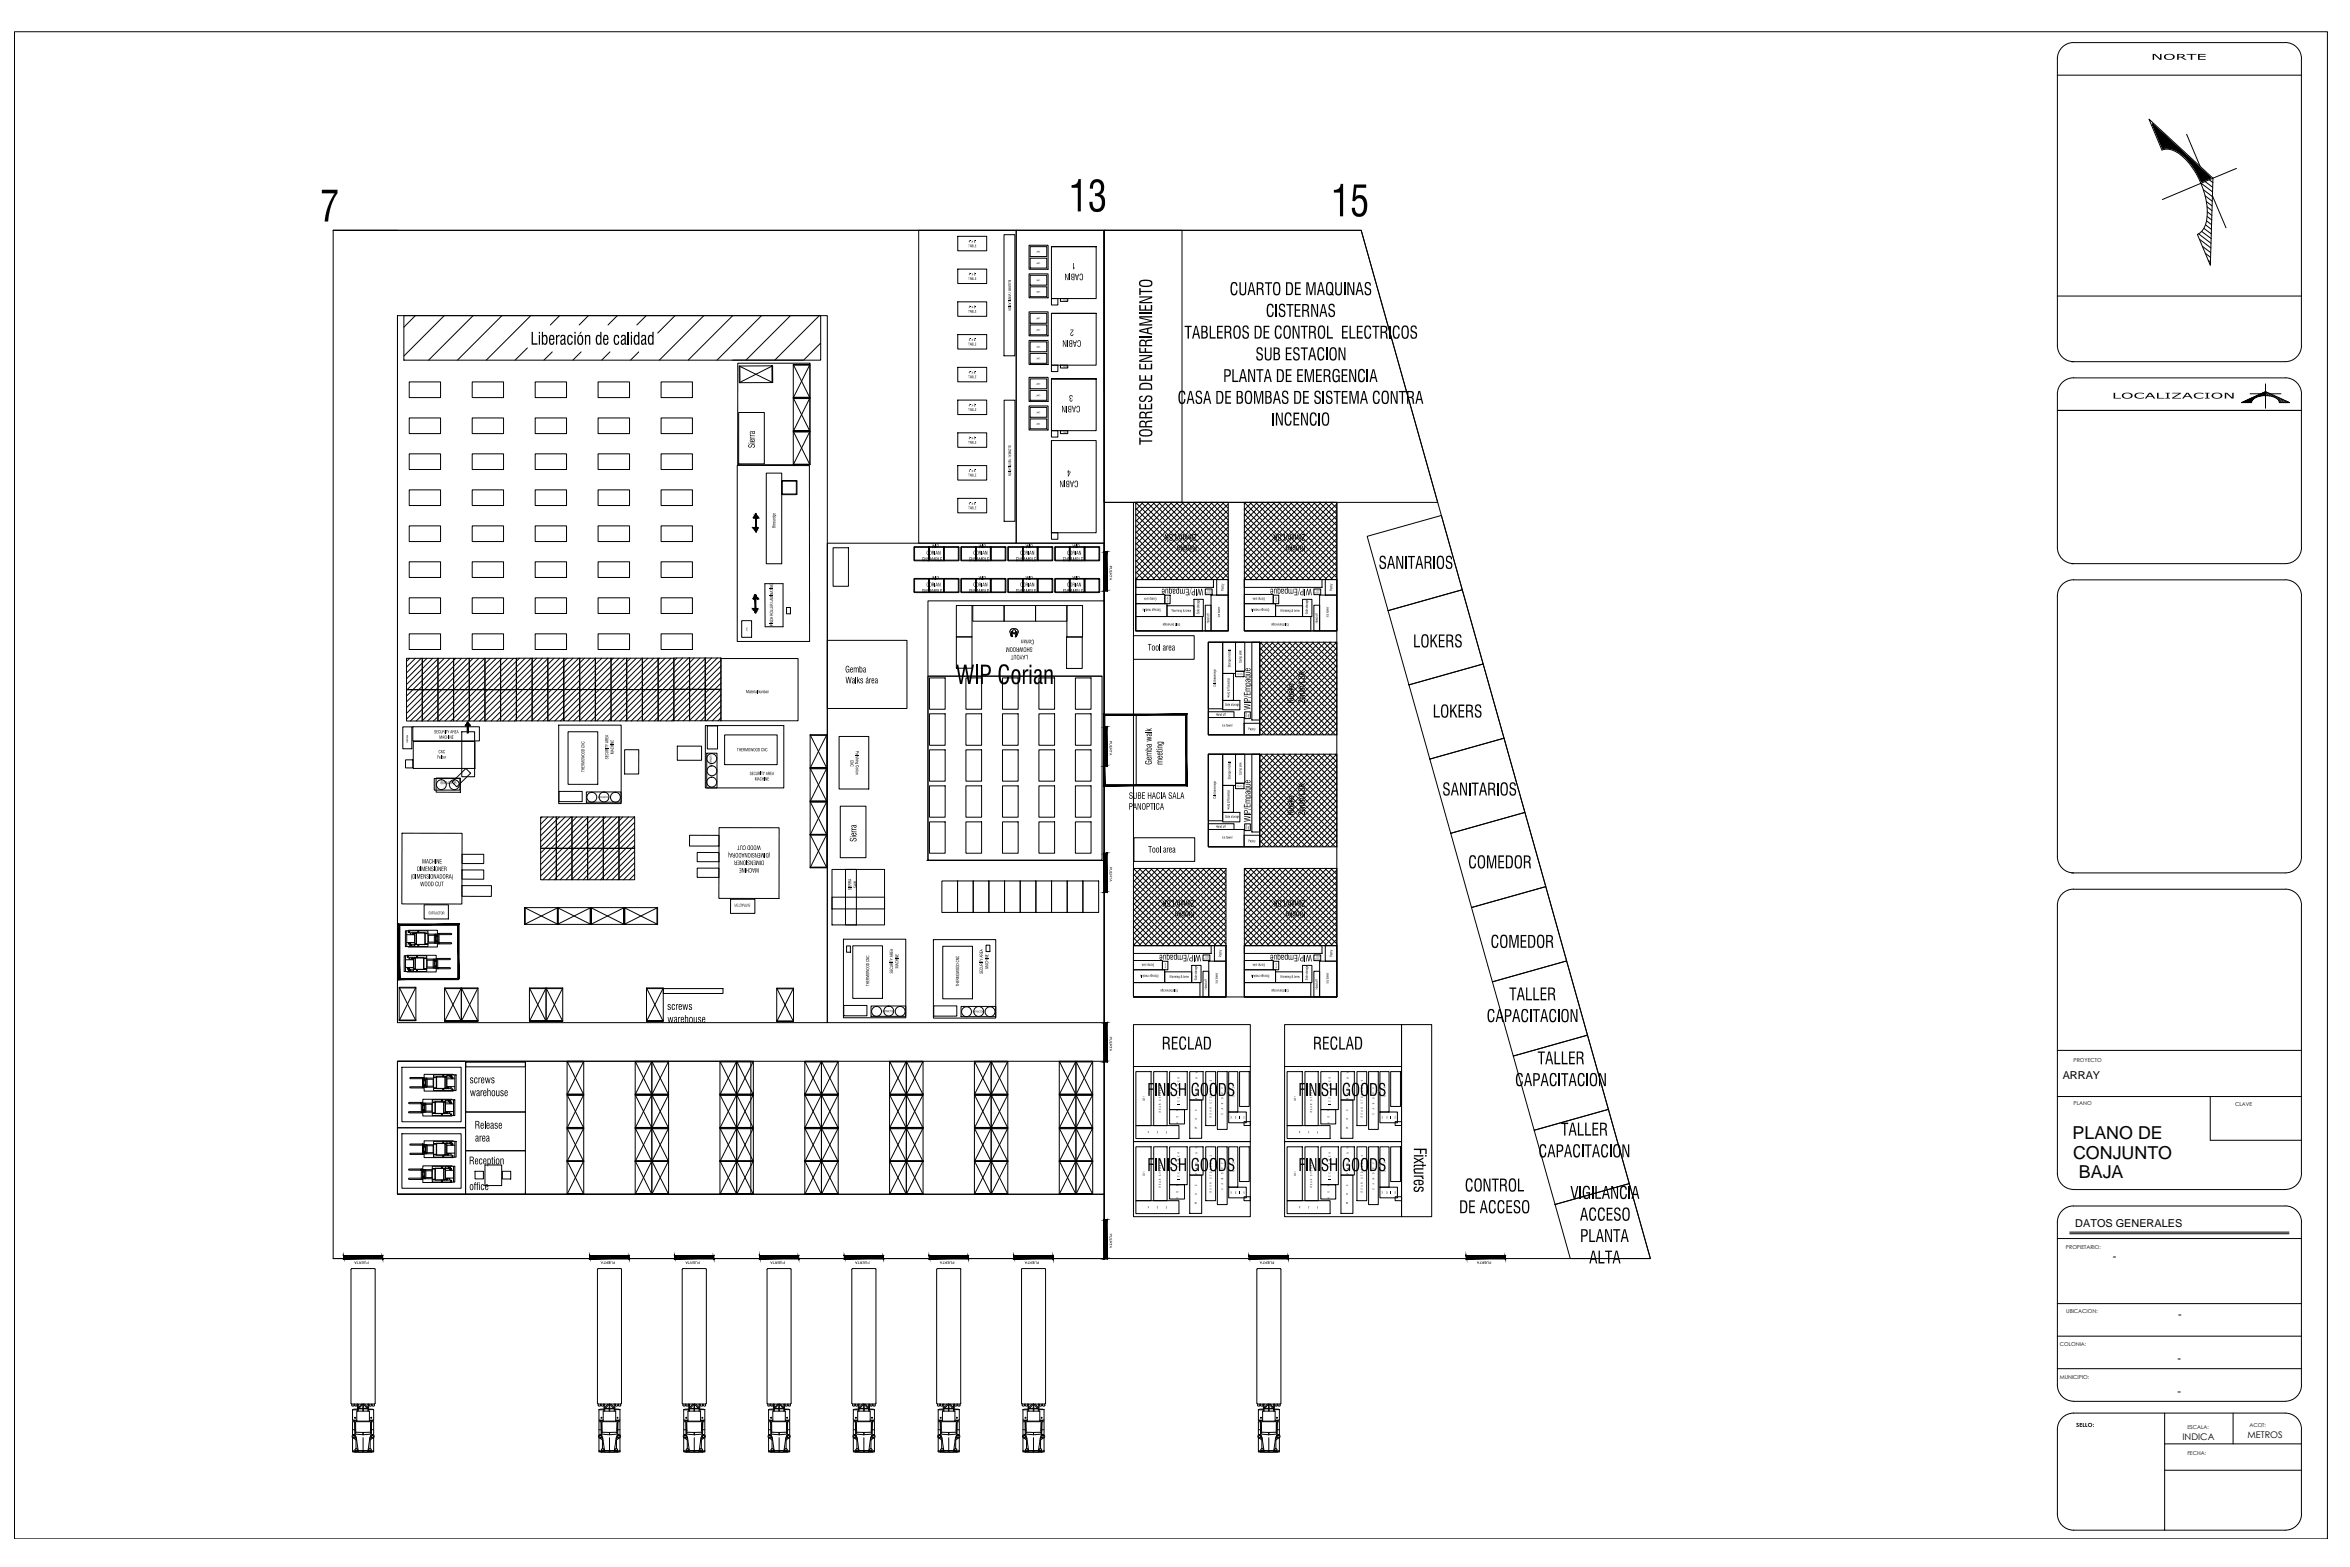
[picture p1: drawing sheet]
<svg xmlns="http://www.w3.org/2000/svg" width="914mm" height="610mm" viewBox="0 0 914 610" stroke-linecap="round" stroke-linejoin="round" font-family="sans-serif">
<defs><g id="words">
<g font-size="6.9">
<text x="806.5" y="443.2">PLANO DE</text>
<text x="806.6" y="450.8">CONJUNTO</text>
<text x="808.9" y="458.3">BAJA</text>
</g>
<g font-size="4.2">
<text x="802.6" y="419.8">ARRAY</text>
<text x="807.5" y="477.5">DATOS GENERALES</text>
<text x="822.1" y="490.3">-</text>
<text x="847.5" y="512.8">-</text>
<text x="847.3" y="529.9">-</text>
<text x="847.3" y="542.6">-</text>
</g>
<g font-size="3.6">
<text x="849.3" y="560.1">INDICA</text>
<text x="874.5" y="559.5">METROS</text>
</g>
<g font-size="2.1">
<text x="806.8" y="413.2">PROYECTO</text>
<text x="806.8" y="429.9">PLANO</text>
<text x="869.7" y="430.3">CLAVE</text>
<text x="803.9" y="486">PROPIETARIO:</text>
<text x="804" y="510.8">UBICACION:</text>
<text x="801.5" y="523.7">COLONIA:</text>
<text x="801.5" y="536.3">MUNICIPIO:</text>
<text x="851.1" y="555.9">ESCALA:</text>
<text x="875.3" y="555.3">ACOT:</text>
<text x="851.1" y="566">FECHA:</text>
</g>
</g></defs>
<!-- layer: 0 -->
<g fill="none" stroke="#000" stroke-width=".39">
<path d="M5.6 12.3h900v586.4h-900zM806.8 16.6l82.4-.1a6.3 6.3 0 0 1 6.3 6.4v111.5M806.9 16.5a6.3 6.3 0 0 0-6.4 6.4v111.5M800.5 29.2h95M837.5 48.2l22.7 21-3.6 1.5a23.1 23.1 0 0 0-11.2-12.8 6.5 6.5 0 0 0-3.9-.1zM837.5 48.2v.1M837.7 48.3l-.1 .2M837.7 48.4v.2M837.9 48.5l-.2 .3M838 48.6l-.2 .3M838.1 48.8l-.3 .3M838.2 48.8l-.3 .4"/>
<path d="M838.3 48.9l-.3 .5M838.4 49.1l-.4 .5M838.5 49.1l-.4 .6M838.6 49.3l-.4 .6M838.8 49.3l-.5 .7M838.8 49.4l-.5 .8M839 49.6l-.6 .7M839.1 49.6l-.7 .9M839.2 49.7l-.7 1M839.3 49.9l-.7 .9M839.4 49.9l-.8 1.1M839.5 50.1l-.8 1"/>
<path d="M839.6 50.2l-.8 1.1M839.7 50.2l-.9 1.2M839.8 50.4l-.9 1.2M839.9 50.4l-.9 1.4M840.1 50.5l-1.1 1.4M840.2 50.7l-1.1 1.4M840.3 50.7l-1.2 1.5M840.4 50.9l-1.2 1.5M840.5 51l-1.2 1.5M840.6 51l-1.2 1.7M840.7 51.2l-1.3 1.7M840.8 51.3l-1.3 1.7"/>
<path d="M840.9 51.4l-1.3 1.8M841.1 51.5l-1.5 1.8M841.1 51.5l-1.4 2M841.3 51.7l-1.5 1.9M841.4 51.8l-1.6 2M841.5 51.8l-1.6 2.2M841.6 52l-1.7 2.1M841.7 52.1l-1.7 2.2M841.8 52.2l-1.7 2.2M841.9 52.3l-1.7 2.3M842 52.4l-1.8 2.3M842.2 52.5l-1.9 2.4"/>
<path d="M842.2 52.6l-1.8 2.5M842.4 52.7l-2 2.5M842.4 52.8l-1.9 2.6M842.6 52.9l-2.1 2.6M842.7 53l-2.1 2.7M842.8 53.1l-2.1 2.8M842.9 53.2l-2.1 2.8M843 53.3l-2.2 2.9M843.1 53.4l-2.2 2.9M843.2 53.5l-2.2 3M843.3 53.6l-2.3 3M843.5 53.7l-2.4 3.1"/>
<path d="M843.5 53.8l-2.4 3.2M843.7 53.9l-2.5 3.2M843.8 54l-2.5 3.3M843.9 54.1l-2.6 3.3M844 54.2l-2.6 3.4M844.1 54.3l-2.6 3.4M844.2 54.4l-2.5 3.3M844.3 54.5l-2.4 3.2M844.4 54.6l-2.3 3M844.5 54.7l-2.2 2.9M844.6 54.8l-2.1 2.8M844.8 54.9l-2.1 2.7"/>
<path d="M844.9 55l-2 2.6M845 55.1l-1.9 2.5M845.1 55.2l-1.8 2.4M845.2 55.3l-1.7 2.3M845.3 55.4l-1.7 2.2M845.4 55.5l-1.6 2.1M845.5 55.6l-1.5 2M845.6 55.7l-1.5 1.9M845.7 55.8l-1.4 1.8M845.8 55.9l-1.3 1.8M846 56l-1.4 1.7M846.1 56.1l-1.3 1.7"/>
<path d="M846.2 56.2l-1.3 1.6M846.3 56.3l-1.2 1.6M846.4 56.4l-1.2 1.5M846.5 56.5l-1.1 1.4M846.6 56.6l-1.1 1.4M846.7 56.7l-1 1.4M846.9 56.8l-1.1 1.3M846.9 56.9l-.9 1.3M847.1 57l-1 1.2M847.1 57.1l-.8 1.2M847.3 57.2l-.9 1.2M847.4 57.3l-.9 1.1"/>
<path d="M847.5 57.4l-.8 1.1M847.6 57.5l-.8 1.1M847.7 57.6l-.8 1M847.8 57.7l-.7 1M847.9 57.8l-.7 1M848 57.9l-.7 1M848.2 58l-.8 .9M848.2 58.1l-.6 .9M848.4 58.2l-.7 .9M848.5 58.3l-.7 .9M848.6 58.4l-.6 .9M848.7 58.5l-.6 .8"/>
<path d="M848.8 58.6l-.6 .8M848.9 58.7l-.6 .8M849 58.8l-.6 .8M849.1 58.9l-.6 .8M849.2 59l-.5 .8M849.3 59.1l-.5 .7M849.4 59.2l-.5 .8M849.6 59.3l-.6 .8M849.7 59.4l-.6 .7M849.8 59.5l-.5 .7M849.9 59.6l-.6 .7M850 59.7l-.5 .7"/>
<path d="M850.1 59.8l-.5 .7M850.2 59.9l-.5 .7M850.8 52.2l5.3 12.5M850.3 60.1l-.5 .6M850.4 60.1l-.5 .7M850.5 60.2l-.5 .7M850.7 60.4l-.5 .6M850.7 60.4l-.5 .7M850.9 60.5l-.5 .7M851 60.6l-.6 .7M851.1 60.7l-.5 .8M851.2 60.9l-.5 .6"/>
<path d="M851.3 60.9l-.5 .8M851.4 61l-.5 .8M851.5 61.2l-.5 .7M851.6 61.2l-.5 .8M851.8 61.3l-.6 .8M851.8 61.5l-.5 .7M852 61.5l-.6 .8M852.1 61.7l-.6 .7M852.2 61.8l-.6 .8M852.3 61.8l-.6 .8M852.4 62l-.6 .8M852.5 62l-.6 .9"/>
<path d="M852.6 62.2l-.6 .8M852.7 62.3l-.6 .8M852.8 62.3l-.6 .9M852.9 62.5l-.6 .9M853.1 62.6l-.7 .9M853.2 62.6l-.8 1M853.3 62.8l-.7 .9M853.4 62.9l-.8 .9M853.5 63l-.8 1M853.6 63.1l-.8 1M853.7 63.1l-.8 1.1M853.8 63.3l-.8 1"/>
<path d="M853.9 63.4l-.8 1.1M854 63.5l-.8 1.1M854.1 63.6l-.8 1.1M854.3 63.7l-.9 1.1M854.4 63.8l-.9 1.2M854.5 63.9l-1 1.2M854.6 64l-1 1.2M854.7 64.1l-1 1.2M854.8 64.2l-1 1.3M854.9 64.3l-1 1.3M855 64.4l-1 1.3M855.1 64.5l-1 1.4"/>
<path d="M855.2 64.6l-1 1.4M855.4 64.7l-1.1 1.5M855.4 64.8l-1.1 1.5M855.6 64.9l-1.2 1.5M855.7 65l-1.2 1.5M855.8 65.1l-1.2 1.6M855.9 65.2l-1.3 1.6M856 65.3l-1.3 1.7M856.1 65.4l-1.3 1.7M856.2 65.5l-1.3 1.7M856.3 65.6l-1.3 1.8M856.4 71.3l-15 6.3"/>
<path d="M856.5 71.3l4.4 3.4M856.5 65.7l-1.4 1.8M856.5 65.8l-1.4 1.8M856.7 65.9l-1.5 1.9M856.8 66l-1.5 1.9M856.9 66.1l-1.5 2M857 66.2l-1.6 2M857.1 66.3l-1.6 2.1M857.2 66.4l-1.6 2.1M857.3 66.5l-1.6 2.2M857.3 73.8l3.6 2.7M857.4 66.6l-1.7 2.2"/>
<path d="M857.5 66.7l-1.7 2.2M857.6 66.8l-1.7 2.3M857.8 66.9l-1.8 2.3M857.9 67l-1.9 2.4M858 67.1l-1.9 2.4M858 76.2l2.8 2.1M858 70.6l3 2.2M858.1 67.2l-1.9 2.5M858.2 67.3l-2 2.5M858.3 67.4l-2 2.6M858.4 67.5l-2 2.6M858.5 78.4l2.3 1.7"/>
<path d="M858.5 67.6l-2 2.7M858.6 67.7l-2.1 2.8M858.7 67.8l-2.1 2.8M858.8 67.9l-2 2.7M859 68l-1.9 2.6M859.1 68.1l-1.8 2.3M859.2 68.2l-1.6 2.1M859.3 68.3l-1.4 1.9M859.4 68.4l-1.3 1.7M859.5 68.5l-1.1 1.5M859.6 68.6l-.9 1.2M859.6 70l1.4 1"/>
<path d="M859.7 68.7l-.7 1.1M859.8 68.8l-.6 .8M859.9 68.9l-.4 .6M860.1 69l-.3 .4M860.1 69.1l-.1 .2M860.9 76.1l5.3 12.5M870.2 65.5l-9.1 3.8-1 33.9-5.1-12a7.9 7.9 0 0 0 3.8-7.3 30.9 30.9 0 0 0-11.1-24.3 7.1 7.1 0 0 0-6.5-1.2l-5-12.1 24.9 23-4.7 2M129.6 89.6h400l112.6 400h-512.6M154.7 89.6h-25.1v400M357.5 89.6h37.9v121.7h-37.9zM372.7 91.9h11.2v5.7h-11.2zM390.7 91.3h4.2v47.1h-4.2z"/>
<path d="M395.4 89.6h34.3v121.7h-34.3zM400.4 95.4h7.4v9.4h-7.4zM400.8 96h6.5v3.8h-6.5zM409.1 96h17.4h-17.4v20.1h17.4v-20.1M429.7 89.6v62.6M429.7 89.6h99.9l29.8 105.8h-129.7zM429.7 89.6h30.2v105.8h-30.2zM855.5 91l4.8 3.6M855.8 93.1l4.5 3.4M856.7 90l3.7 2.8M857 95.8l3.2 2.5M857.6 88.8l2.8 2.2"/>
<path d="M858.1 98.5l2 1.6M858.2 87.4l2.3 1.8M858.6 85.9l1.9 1.5M858.8 80.5l1.9 1.4M858.8 84.2l1.8 1.4M858.9 82.4l1.8 1.4M372.7 104.7h11.2v5.6h-11.2zM372.7 117.4h11.2v5.6h-11.2zM400.4 106.5h7.4v9.4h-7.4zM400.8 111.6h6.5v3.8h-6.5zM400.8 107.1h6.5v3.8h-6.5zM400.8 100.4h6.5v3.9h-6.5z"/>
<path d="M409.1 116.1h2.5v2.5h-2.5zM412.6 116.1h2.9v1.1h-2.9zM416.3 106.5v2.5M800.5 115.2h95M859.3 101.3l.8 .6M154.7 122.8h167.2v275h-167.2zM154.7 122.8v275M157.2 122.8h162.1v17.3h-162.1zM161.6 122.8l-4.4 4.5M172.9 122.8l-15.7 15.7M184.1 122.8l-17.3 17.3M195.3 122.8l-17.3 17.3"/>
<path d="M205.2 135.4l-4.8 4.7M206.5 122.8l-17.3 17.3M214.9 136.9l-3.3 3.2M217.7 122.8l-3.6 3.6M226.1 136.9l-3.2 3.2M229 122.8l-3.6 3.6M237.3 136.9l-3.2 3.2M240.2 122.8l-3.6 3.6M248.6 136.9l-3.3 3.2M251.4 122.8l-3.6 3.6M262.7 122.8l-6.8 6.8M273.9 122.8l-17.3 17.3"/>
<path d="M285.1 122.8l-17.3 17.3M296.3 122.8l-17.3 17.3M307.6 122.8l-17.3 17.3M318.8 122.8l-17.3 17.3M319.3 133.5l-6.6 6.6M372.7 130.2h11.2v5.6h-11.2zM400.4 132.4h7.4v9.4h-7.4zM400.4 121.3h7.4v9.4h-7.4zM400.8 137.5h6.5v3.8h-6.5zM400.8 133h6.5v3.8h-6.5zM400.8 126.4h6.5v3.8h-6.5zM400.8 121.9h6.5v3.9h-6.5z"/>
<path d="M409.1 121.9h17.4h-17.4v20.2h17.4v-20.2M415.4 132.4v2.5M800.5 134.4a6.3 6.3 0 0 0 6.4 6.3M895.5 134.4a6.3 6.3 0 0 1-6.3 6.3h-83.1M159.2 148.6h12.2v6.1h-12.2zM183.7 148.6h12.2v6.1h-12.2zM208.3 148.6h12.1v6.1h-12.1zM232.7 148.6h12.3v6.1h-12.3zM257.2 148.6h12.2v6.1h-12.2zM285 140.1h27.5M287.1 141.3h28v39.5h-28.1zM287.6 142.4l13.1 6.4"/>
<path d="M287.9 142.4h-.3l.1 6.5h.2M300.4 142.3v6.5l-12.5 .1v-6.5l12.7-.1 .1 6.5h-.3M300.6 142.3l-12.9 6.6M308.7 155.1v-.3h6.4v.3M308.7 154.5h6.4v-12.4h-6.4v12.7h6.4v-.3M308.7 142.1v-.3h6.4v.3M308.7 141.8l6.4 13-6.4 13 6.4 13M315.1 141.8l-6.4 13 6.4 13-6.4 13M372.7 142.9h11.2v5.6h-11.2zM372.7 155.6h11.2v5.7h-11.2zM390.7 155.7h4.2v47.1h-4.2zM400.4 157.9h7.4v9.4h-7.4z"/>
<path d="M400.4 146.8h7.4v9.4h-7.4zM400.8 158.5h6.5v3.8h-6.5zM400.8 151.9h6.5v3.8h-6.5zM400.8 147.4h6.5v3.8h-6.5zM409.1 142.1h2.5v2.5h-2.5zM409.1 147.4h17.4h-17.4v20.1h17.4v-20.1M412.6 142.1h2.9v1.1h-2.9zM415.1 157.9v2.5M800.5 159.7h95M806.8 147h82.4a6.3 6.3 0 0 1 6.3 6.3v59.6a6.3 6.3 0 0 1-6.3 6.4h-83.1M806.9 147a6.3 6.3 0 0 0-6.4 6.3v59.7a6.3 6.3 0 0 0 6.4 6.3M872.8 156.4v.1"/>
<path d="M872.9 156.4l.3 .1M873.2 156.3l.1 .2M873.3 156.3l.1 .2M873.5 156.2v.3M873.6 156.1l.2 .4M873.7 156.1l.2 .4M873.8 156l.2 .5M873.9 155.9l.2 .6M874.1 155.9l.4 .6M874.3 156.5l-.3-.6 .4 .6M874.6 156.5l-.4-.7 .6 .7M874.7 155.6l.4 .9-.5-.9 .4 .9-.6-.8"/>
<path d="M874.7 155.6l.5 .9M874.7 155.6l.6 .9M874.8 155.6l.5 .9M875.1 155.4l.5 1.1M875.1 155.4l.7 1.1M875.3 155.3l.6 1.2-.7-1.1M875.3 155.3l.7 1.2M875.3 156.5l-.4-1 .6 1M875.3 155.3l.7 1.1M875.4 155.3l.6 1-.6-1M875.5 153.2h4.2M875.8 155.1l.4 .7-.4-.7"/>
<path d="M875.9 155.1l.3 .6M876 155l.3 .6M876.1 155l.3 .5-.3-.5M876.1 155.9l-.5-.7 .5 .9-.6-.9 .5 1M876.2 154.9l.2 .5M876.2 154.9l.3 .5M876.3 154.9l.3 .4M876.4 154.8l.4 .3M876.7 154.7l.2 .4M876.8 154.6l.1 .4M877 154.5l.2 .3M877.1 154.5l.1 .3"/>
<path d="M877.2 154.8l-.2-.2v.3M877.2 154.5l.1 .3M877.3 154.4l.1 .3M877.5 154.3v.3l-.1-.2M877.6 154.3l.1 .2M877.6 154.3l.2 .2M877.7 154.2l.1 .3M877.7 154.2l.2 .3M877.8 154.2l.2 .2M877.9 154.2l.3 .1M878.1 154l.2 .3-.2-.2M878.2 154l.1 .2"/>
<path d="M878.4 153.9l.2 .3M878.5 153.9l.2 .3M878.5 154.2l-.2-.2 .1 .2M878.6 153.9l.1 .2M878.6 153.8l.2 .3M878.7 153.8l.2 .3M878.8 153.7l.2 .4M879 153.6l.3 .4M879 153.7l.2 .3M879 154l-.1-.3 .2 .3M879.1 153.6l.3 .4M879.2 153.6l.3 .4"/>
<path d="M879.4 153.5l.2 .4M879.4 153.4l.4 .5M879.7 153.3l.2 .6M879.8 153.3l.2 .6M879.9 153.2l.4 .6M880 153.2l.3 .6M880.1 153.1l.4 .7M880.2 153.8l-.3-.5 .3 .5M880.3 153.1l.2 .7M880.5 152.9l.5 .9-.6-.8 .4 .8M880.5 152.9l.6 .9M880.6 152.9l.5 .8"/>
<path d="M880.6 152.9l.8 .8-.6-.9 .6 .9M880.9 152.8l.5 .8M881.2 152.6l.2 .6M881.2 152.6l.2 .3M881.3 152.6l.1 .2M881.4 153.7v-1.1l-8.6 3.9h3.2M881.4 153.7l-2.9 .5a3.3 3.3 0 0 0-2.5 2.3M881.4 152.6v.1M881.4 153.3l-.4-.5 .4 .7M881.5 149.3v3l9.4 4.3h-4a4.8 4.8 0 0 0-5.4-2.7 4.8 4.8 0 0 0-5.4 2.7h-3.9l9.3-4.3v1.6M881.5 153.9v4.9M882 152.6l-.5 .3"/>
<path d="M882.5 152.8l-1 .6M883 153l-1.5 .9M883.4 153.2h4.1M883.5 153.2l-1.2 .7M884 153.5l-.9 .5M884.5 153.7l-.7 .4M885 154l-.6 .3M885.5 154.2l-.6 .3M886 154.4l-.6 .3M886.5 154.6l-.6 .4M887 154.8l-.7 .5M887.5 155.1l-.9 .5"/>
<path d="M888 155.3l-1.2 .7M888.5 155.5l-1.6 .9M889 155.8l-1.5 .8M889.5 156l-1 .6M890 156.2l-.6 .4M890.5 156.4l-.3 .2M159.2 176.6h12.2v6.1h-12.2zM159.2 162.6h12.2v6.1h-12.2zM183.7 176.6h12.2v6.1h-12.2zM183.7 162.6h12.2v6.1h-12.2zM208.3 176.6h12.1v6.1h-12.1zM208.3 162.6h12.1v6.1h-12.1z"/>
<path d="M232.7 176.6h12.3v6.1h-12.3zM232.7 162.6h12.3v6.1h-12.3zM257.2 176.6h12.2v6.1h-12.2zM257.2 162.6h12.2v6.1h-12.2zM287.4 160.5h10v20h-10zM308.7 168v-.2h6.4v.2M308.7 167.5h6.4v-12.4h-6.4v12.7h6.4v-.3M372.7 168.4h11.2v5.6h-11.2zM400.8 163h6.5v3.8h-6.5zM409.1 171.4v35.8h17.4v-35.8h-17.4v35.8M409.1 167.5h2.5v2.5h-2.5zM412.6 167.5h2.9v1.2h-2.9z"/>
<path d="M159.2 190.6h12.2v6.1h-12.2zM183.7 190.6h12.2v6.1h-12.2zM208.3 190.6h12.1v6.1h-12.1zM232.7 190.6h12.3v6.1h-12.3zM257.2 190.6h12.2v6.1h-12.2zM294 199.8l-.8 1.6 .2 .2M294 199.9h.2M294.2 199.8l.8 1.6-.2 .2M298.2 184.1h6v35.2h-6zM304.1 192.2l.3 .2h5.5l.2-.2M304.1 192.2l.1-5.2 5.7-.1 .2 .3v5M304.3 187.2h5.6v5h-5.6z"/>
<path d="M308.7 180.6h6.4v-12.6h-6.4v12.8h6.4v-.2M372.7 181.1h11.2v5.7h-11.2zM372.7 193.9h11.2v5.6h-11.2zM414.3 187v2.5M441 195.4h79.2v192.4h-79.2zM441.9 195.4h36v30.1h-36zM441.9 195.5l30 30M441.9 197.8l27.7 27.7M442.6 195.4l-.7 .7M444.1 195.4l30 30.1M444.8 195.4l-2.9 3M446.3 195.4l30 30.1"/>
<path d="M447.1 195.4l-5.2 5.2M448.6 195.4l29.3 29.4M449.3 195.4l-7.4 7.4M450.8 195.4l27.1 27.1M451.6 195.4l-9.7 9.7M453.1 195.4l24.8 24.9M453.8 195.4l-11.9 11.9M455.4 195.4l22.5 22.6M456.1 195.4l-14.2 14.2M457.6 195.4l20.3 20.4M458.3 195.4l-16.4 16.4M459.8 195.4l18.1 18.2"/>
<path d="M460.6 195.4l-18.7 18.7M462.1 195.4l15.8 15.9M462.8 195.4l-20.9 20.9M464.3 195.4l13.6 13.7M465 195.4l-23.1 23.2M466.6 195.4l11.3 11.4M467.3 195.4l-25.4 25.4M468.8 195.4l9.1 9.1M469.5 195.4l-27.6 27.6M471.1 195.4l6.8 6.9M471.8 195.4l-29.9 29.9M473.3 195.4l4.6 4.7"/>
<path d="M474 195.4l-30 30.1M475.5 195.4l2.4 2.4M476.3 195.4l-30.1 30.1M477.8 195.4l.1 .2M477.9 198.3l-27.2 27.2M477.9 196l-29.4 29.5M484.2 195.4h36v30.1h-36zM484.2 195.5l29.9 30M484.2 197.8l27.7 27.7M484.8 195.4l-.6 .7M486.3 195.4l30.1 30.1M487.1 195.4l-2.9 3"/>
<path d="M488.6 195.4l30 30.1M489.3 195.4l-5.1 5.2M490.8 195.4l29.4 29.4M491.5 195.4l-7.3 7.4M493.1 195.4l27.1 27.1M493.8 195.4l-9.6 9.7M495.3 195.4l24.9 24.9M496 195.4l-11.8 11.9M497.6 195.4l22.6 22.6M498.3 195.4l-14.1 14.2M499.8 195.4l20.4 20.4M500.6 195.4l-16.4 16.4"/>
<path d="M502 195.4l18.2 18.2M502.8 195.4l-18.6 18.7M504.3 195.4l15.9 15.9M505.1 195.4l-20.9 20.9M506.6 195.4l13.6 13.7M507.3 195.4l-23.1 23.2M508.8 195.4l11.4 11.4M509.5 195.4l-25.3 25.4M511.1 195.4l9.1 9.1M511.8 195.4l-27.6 27.6M513.3 195.4l6.9 6.9M514 195.4l-29.8 29.9"/>
<path d="M515.5 195.4l4.7 4.7M516.3 195.4l-30 30.1M517.8 195.4l2.4 2.4M518.5 195.4l-30 30.1M520 195.4l.2 .2M520.2 198.3l-27.2 27.2M520.2 196l-29.5 29.5M159.2 218.6h12.2v6h-12.2zM159.2 204.6h12.2v6.1h-12.2zM183.7 218.6h12.2v6h-12.2zM183.7 204.6h12.2v6.1h-12.2zM208.3 218.6h12.1v6h-12.1z"/>
<path d="M208.3 204.6h12.1v6.1h-12.1zM232.7 218.6h12.3v6h-12.3zM232.7 204.6h12.3v6.1h-12.3zM257.2 218.6h12.2v6h-12.2zM257.2 204.6h12.2v6.1h-12.2zM293.4 205.2l-.2 .2 .8 1.5h.2l.8-1.5-.2-.2M293.4 201.5l.6-.7v5.2l-.6-.8M294.8 201.5l-.5-.7-.1 5.2 .6-.8M324.2 213.1h5.9v15h-5.9zM355.9 212.9h5.5v5h-5.5zM355.9 212.7h5.7v5.2l-.2 .2M355.9 218.2h5.5"/>
<path d="M355.9 212.7l-.2 .2-.1 5 .3 .2M361.4 212.9v5l.2 .2M361.6 212.9h5.5v5h-5.5zM361.6 212.7h5.7l.1 5.2-.3 .2M361.6 218.2h5.5M361.6 212.7l-.2 .2M367.1 212.9v5M367.2 212.9l.2-.2h5.7v5.2l-.2 .2M367.2 217.9l.2 .2M367.4 212.9h5.5v5h-5.5zM367.4 218.2h5.5M373.9 212.9v5"/>
<path d="M373.9 217.9l.2 .2M374.1 212.9h5.5v5h-5.5zM374.1 218.2h5.5M379.6 212.7h-5.5l-.2 .2M379.6 212.9v5M379.6 212.7l.3 .2v5l-.3 .2M379.7 212.9l.2-.2h5.7v5.2l-.2 .2M379.7 217.9l.2 .2M379.9 212.9h5.5v5h-5.5zM379.9 218.2h5.5M385.4 212.9v5l.2 .2M385.4 212.9l.2-.2h5.7l.1 5.2-.2 .2"/>
<path d="M385.6 212.9h5.5v5h-5.5zM385.6 218.2h5.5M392.4 212.9h5.5v5h-5.5zM392.4 212.7h5.6l.1 5.2-.2 .2M392.4 218.2h5.5M392.4 212.7l-.3 .2v5l.3 .2M397.9 212.9v5l.2 .2M397.9 212.9l.2-.2h5.7l.1 5.2-.3 .2M398.1 212.9h5.5v5h-5.5zM398.1 218.2h5.5M403.6 212.9v5M403.7 217.9l.2 .2"/>
<path d="M403.9 212.9h5.5v5h-5.5zM403.9 218.2h5.5M409.1 207.2h2.5v2.6h-2.5zM409.4 212.7h-5.5l-.2 .2M409.4 212.7l.2 .2v5l-.2 .2M410.6 212.9h5.5v5h-5.5zM410.6 212.7h5.7l.1 5.2-.3 .2M410.6 218.2h5.5M410.7 212.7l-.3 .2v5l.3 .2M416.1 212.9l.1 5 .2 .2M416.2 212.9l.2-.2h5.7v5.2l-.2 .2M416.4 212.9h5.5v5h-5.5z"/>
<path d="M416.4 218.2h5.5M421.9 212.9v5l.2 .2M422.1 212.9h5.5v5h-5.5zM422.1 212.7h5.7l.1 5.2-.3 .2M422.1 218.2h5.5M422.1 212.7l-.2 .2M429.7 211.3v186.5h-107.8v-186.5h107.8v22.5M441.9 200l25.5 25.5M441.9 202.3l23.2 23.2M441.9 204.5l21 21M441.9 206.7l18.7 18.8M441.9 209l16.5 16.5"/>
<path d="M441.9 211.2l14.3 14.3M441.9 213.5l12 12M441.9 215.7l9.8 9.8M441.9 218l7.5 7.5M477.9 218.5l-6.9 7M477.9 216.2l-9.2 9.3M477.9 214l-11.4 11.5M477.9 211.7l-13.7 13.8M477.9 209.5l-15.9 16M477.9 207.2l-18.2 18.3M477.9 205l-20.4 20.5M477.9 202.8l-22.7 22.7"/>
<path d="M477.9 200.5l-24.9 25M484.2 200l25.4 25.5M484.2 202.3l23.2 23.2M484.2 204.5l20.9 21M484.2 206.7l18.7 18.8M484.2 209l16.4 16.5M484.2 211.2l14.2 14.3M484.2 213.5l12 12M484.2 215.7l9.7 9.8M484.2 218l7.4 7.5M520.2 218.5l-7 7M520.2 216.2l-9.3 9.3"/>
<path d="M520.2 214l-11.5 11.5M520.2 211.7l-13.8 13.8M520.2 209.5l-16 16M520.2 207.2l-18.2 18.3M520.2 205l-20.5 20.5M520.2 202.8l-22.7 22.7M520.2 200.5l-25 25M532 208.6l28.8-8.1 8.2 28.9-28.9 8.2zM159.2 232.6h12.2v6.1h-12.2zM183.7 232.6h12.2v6.1h-12.2zM208.3 232.6h12.1v6.1h-12.1zM232.7 232.6h12.3v6.1h-12.3z"/>
<path d="M257.2 232.6h12.2v6.1h-12.2zM293.8 238.4h.3M293.8 231.4h.3M293.8 231.4l-.7 1.5 .2 .1 .5-.7v5.2l-.5-.8-.2 .1 .7 1.6M294.1 232.3v5.2M294.1 231.4l.8 1.5-.3 .2-.5-.8M294.1 237.5l.6-.8-.6 1.7M306 236.3h1.6v2.5h-1.6zM355.9 225.3h5.5v5h-5.5zM355.9 225l5.7 .1v5.2l-.2 .2M355.9 230.5h5.5M355.9 225l-.2 .3-.1 5 .3 .2"/>
<path d="M361.4 225.3v5l.2 .2M361.6 225.3h5.5v5h-5.5zM361.6 225l5.7 .1 .1 5.2-.3 .2M361.6 230.5h5.5M361.6 225l-.2 .3M367.1 225.3v5M367.2 225.3l.2-.3 5.7 .1v5.2l-.2 .2M367.2 230.3l.2 .2M367.4 225.3h5.5v5h-5.5zM367.4 230.5h5.5M372.1 235.6h6.1v12.2h-6.1zM373.9 225.3v5"/>
<path d="M373.9 230.3l.2 .2M374.1 225.3h5.5v5h-5.5zM374.1 230.5h5.5M378.5 235.6h12.2v6.1h-12.2zM379.6 225h-5.5l-.2 .3M379.6 225.3v5M379.6 225l.3 .3v5l-.3 .2M379.7 225.3l.2-.3 5.7 .1v5.2l-.2 .2M379.7 230.3l.2 .2M379.9 225.3h5.5v5h-5.5zM379.9 230.5h5.5M385.4 225.3v5l.2 .2"/>
<path d="M385.4 225.3l.2-.3 5.7 .1 .1 5.2-.2 .2M385.6 225.3h5.5v5h-5.5zM385.6 230.5h5.5M390.7 235.6h12.2v6.1h-12.2zM392.4 225.3h5.5v5h-5.5zM392.4 225l5.6 .1 .1 5.2-.2 .2M392.4 230.5h5.5M392.4 225l-.3 .3v5l.3 .2M397.9 225.3v5l.2 .2M397.9 225.3l.2-.3 5.7 .1 .1 5.2-.3 .2M398.1 225.3h5.5v5h-5.5zM398.1 230.5h5.5"/>
<path d="M402.9 235.6h12.2v6.1h-12.2zM403.6 225.3v5M403.7 230.3l.2 .2M403.9 225.3h5.5v5h-5.5zM403.9 230.5h5.5M409.4 225h-5.5l-.2 .3M409.4 225l.2 .3v5l-.2 .2M410.6 225.3h5.5v5h-5.5zM410.6 225l5.7 .1 .1 5.2-.3 .2M410.6 230.5h5.5M410.7 225l-.3 .3v5l.3 .2M415.1 235.6h6.1v12.2h-6.1z"/>
<path d="M416.1 225.3l.1 5 .2 .2M416.2 225.3l.2-.3 5.7 .1v5.2l-.2 .2M416.4 225.3h5.5v5h-5.5zM416.4 230.5h5.5M421.9 225.3v5l.2 .2M422.1 225.3h5.5v5h-5.5zM422.1 225l5.7 .1 .1 5.2-.3 .2M422.1 230.5h5.5M422.1 225l-.2 .3M441.9 225.5h36v19.9h-36zM441.9 225.5h30.3v3h-30.3zM441.9 231.3h11.3v3.6h-11.3z"/>
<path d="M441.9 239.8h25.9v5.6h-25.9zM441.9 234.9h12.2v4.9h-12.2zM441.9 220.2l5.3 5.3M441.9 222.4l3 3.1M441.9 224.7l.8 .8M453.2 231.5h2.1v3.4h-2.1zM454.1 235.7h10.5v4.1h-10.5zM464.6 233.2h3.6v6.6h-3.6zM465.5 229.1v2.5M469 229.1h2.6v2.2h-2.6zM469 235.4h2.2v10h-2.2zM471.2 231.5h6.7v13.9h-6.7z"/>
<path d="M473.4 225.5h4.5v6h-4.5zM477.9 225.2l-.2 .3M477.9 223l-2.4 2.5M477.9 220.7l-4.7 4.8M484.2 225.5h36v19.9h-36zM484.2 225.5h30.2v3h-30.2zM484.2 231.3h11.2v3.6h-11.2zM484.2 239.8h25.8v5.6h-25.8zM484.2 234.9h12.1v4.9h-12.1zM484.2 220.2l5.2 5.3M484.2 222.4l2.9 3.1M484.2 224.7l.7 .8"/>
<path d="M495.4 231.5h2.2v3.4h-2.2zM496.3 235.7h10.5v4.1h-10.5zM506.8 233.2h3.7v6.6h-3.7zM507.7 229.1v2.5M511.2 229.1h2.7v2.2h-2.7zM511.2 235.4h2.3v10h-2.3zM513.5 231.5h6.7v13.9h-6.7zM515.7 225.5h4.5v6h-4.5zM520.2 225.2l-.2 .3M520.2 223l-2.5 2.5M520.2 220.7l-4.7 4.8M540.1 237.6l28.9-8.2 8.1 28.9-28.9 8.1z"/>
<path d="M806.8 225.6l82.4-.1a6.3 6.3 0 0 1 6.3 6.4v101.4a6.3 6.3 0 0 1-6.3 6.3h-83.1M806.9 225.5a6.3 6.3 0 0 0-6.4 6.4v101.4a6.3 6.3 0 0 0 6.4 6.3M158.2 256.1h6.1v12.2h-6.1zM159.2 246.6h12.2v6.1h-12.2zM159.4 256.1l-1.2 1.2M161.6 256.1l-3.4 3.4M163.9 256.1l-5.7 5.7M164.3 256.1h6.1v12.2h-6.1zM166.1 256.1l-7.9 8M168.4 256.1l-10.2 10.2M170.4 256.1h6.1v12.2h-6.1zM170.6 256.1l-12.4 12.4"/>
<path d="M172.9 256.1l-14.7 14.7M175.1 256.1l-16.9 16.9M176.5 256.1h6.1v12.2h-6.1zM177.3 256.1l-19.1 19.2M179.6 256.1l-21.4 21.4M181.8 256.1l-23.6 23.7M182.6 256.1h6.1v12.2h-6.1zM183.7 246.6h12.2v6.1h-12.2zM184.1 256.1l-24.4 24.4M186.3 256.1l-24.4 24.4M188.6 256.1l-24.4 24.4M188.7 256.1h6.1v12.2h-6.1z"/>
<path d="M190.8 256.1l-24.4 24.4M193.1 256.1l-24.4 24.4M194.8 256.1h6.1v12.2h-6.1zM195.3 256.1l-24.4 24.4M197.6 256.1l-24.4 24.4M199.8 256.1l-24.4 24.4M200.9 257.2l-23.3 23.3M200.9 259.5l-21 21M201 256.1h6.1v12.2h-6.1zM202.1 256.1l-1.1 1.1M204.4 256.1l-3.4 3.3M206.6 256.1l-5.6 5.6"/>
<path d="M207.1 256.1h6.1v12.2h-6.1zM208.3 246.6h12.1v6.1h-12.1zM208.8 256.1l-7.8 7.8M211.1 256.1l-10.1 10.1M213.2 256.1h6.1v12.2h-6.1zM213.3 256.1l-12.3 12.3M215.6 256.1l-14.6 14.6M217.8 256.1l-16.8 16.8M219.3 256.9l-18.3 18.3M219.3 259.1l-18.3 18.3M219.5 256.1h6.1v12.2h-6.1zM220.7 256.1l-1.2 1.1"/>
<path d="M222.9 256.1l-3.4 3.4M225.2 256.1l-5.7 5.6M225.6 256.1h6.1v12.2h-6.1zM227.4 256.1l-7.9 7.9M229.7 256.1l-10.2 10.1M231.7 256.1h6.1v12.2h-6.1zM231.9 256.1l-12.4 12.4M232.7 246.6h12.3v6.1h-12.3zM234.2 256.1l-14.7 14.6M236.4 256.1l-16.9 16.9M237.8 256.1h6.1v12.2h-6.1zM238.6 256.1l-19.1 19.1"/>
<path d="M240.9 256.1l-21.4 21.3M243.1 256.1l-23.6 23.6M243.9 256.1h6.1v12.2h-6.1zM245.4 256.1l-24.4 24.3M247.6 256.1l-24.4 24.3M249.9 256.1l-24.4 24.3M250 256.1h6.1v12.2h-6.1zM252.1 256.1l-24.4 24.3M254.4 256.1l-24.4 24.3M256.1 256.1h6.1v12.2h-6.1zM256.6 256.1l-24.4 24.3M257.2 246.6h12.2v6.1h-12.2z"/>
<path d="M258.8 256.1l-24.3 24.3M261.1 256.1l-24.4 24.3M262.2 257.2l-23.3 23.2M262.2 259.4l-21 21M262.2 256h6.1v12.2h-6.1zM263.4 256l-1.2 1.2M265.7 256l-3.5 3.4M267.9 256l-5.7 5.6M268.3 256h6.1v12.2h-6.1zM270.1 256l-7.9 7.9M272.4 256l-10.2 10.1M274.4 256h6.1v12.2h-6.1z"/>
<path d="M274.6 256l-12.4 12.4M276.9 256l-14.7 14.6M279.1 256l-16.9 16.9M280.5 256.8l-18.3 18.3M280.5 259.1l-18.3 18.3M280.5 256.2h30v24.2h-30zM286.9 249.5h28.1l-.1-68.4-28-.1v68.6M288.6 241.5h3.9v6.4h-3.9zM297.7 243.8l-.1-16.7h7.1v16.7M297.7 243.8h7M321.9 249.1h31v26.5h-31zM372.1 247.8h6.1v12.2h-6.1z"/>
<path d="M393 245.6v.3M393 245.4v.2M393 246.1l.1 .1M393.1 246.3v.1M393.1 245.2l-.1 .1M393.2 246.5v.4M393.3 247v.1M393.4 247.2v.2M393.4 244.9l-.2 .2M393.4 247.4h.1M393.5 246v.2M393.5 246.3l.2 .7"/>
<path d="M393.5 244.7v.1M393.6 247.6h.1M393.6 247.2l.1 .3M393.6 245.7l-.1 .2M393.6 247.6h.2M393.6 245.7h.1M393.7 247.5l.2 .1M393.7 247.5h.1M393.7 246v.3M393.8 247.1l-.1 .2M393.8 246.5h.4M393.9 245.9h-.1"/>
<path d="M394 245.7v.2M394 245.5v.1M394 244.5l-.3 .2M394.1 245.3l-.1 .2M394.1 246v.1M394.1 244.5h.2M394.2 245.1l-.1 .1M394.2 246.2l.3 .2M394.3 246.2l-.1 .2M394.3 245v.1M394.3 244.5h.2M394.5 245h.3"/>
<path d="M394.6 244.5h.1M394.8 246.3l-.2 .1M394.9 244.5l.2 .1M394.9 245.1h.1M395 246.1l-.1 .3M395.1 245.2l.1 .1M395.2 245.9l-.1 .1M395.2 245.4v.3M395.2 244.6l.1 .1M395.2 247.3v.2M395.3 247.4l-.1 .1M395.3 245.9l-.1 .1"/>
<path d="M395.4 247.7h-.4M395.4 247.3v.1M395.4 245.9v.1M395.4 246.2l-.2 .5-.3-.2M395.4 244.7l.1 .1M395.4 247.4v.1M395.4 247.5l-.3 .1M395.4 245.8l-.1 .1M395.5 246.7l-.2 .4M395.5 246.4v.1M395.6 245.9h.1M395.6 247.4l-.2 .2"/>
<path d="M395.6 245.9v.4M395.6 244.8l.1 .1M395.8 244.9l.1 .1M395.9 246.7l-.2 .6M396 245.1v.2M396 246.5l-.1 .1M396.1 246.3l-.1 .1M396.1 245.4l.1 .3M396.2 246l-.1 .2M396.2 245.8v.1M415 247.8h6.1v12.2h-6.1zM441 247.3h23.7v9.2h-23.7z"/>
<path d="M451.3 250.5v2.6M470.2 249.8h19.9v36.1h-19.9zM470.2 249.8h5.6v25.9h-5.6zM475.8 249.8h5v12.2h-5zM480.8 249.8h3.5v11.3h-3.5zM487.1 249.8h3v30.3h-3zM490.1 249.8h30.1v36.1h-30.1zM490.1 258.7l27.2 27.2M490.1 256.4l29.5 29.5M490.1 254.2l30.1 30M490.1 252l30.1 29.9M490.3 249.8l29.9 29.9"/>
<path d="M490.9 249.8l-.8 .8M492.6 249.8l27.6 27.6M493.2 249.8l-3.1 3M494.8 249.8l25.4 25.4M495.4 249.8l-5.3 5.3M497 249.8l23.2 23.2M497.6 249.8l-7.5 7.5M499.3 249.8l20.9 20.9M499.9 249.8l-9.8 9.8M501.5 249.8l18.7 18.7M502.1 249.8l-12 12M503.8 249.8l16.4 16.4"/>
<path d="M504.4 249.8l-14.3 14.3M506 249.8l14.2 14.2M506.6 249.8l-16.5 16.5M508.3 249.8l11.9 11.9M508.9 249.8l-18.8 18.7M510.5 249.8l9.7 9.7M511.1 249.8l-21 21M512.8 249.8l7.4 7.4M513.3 249.8l-23.2 23.2M515 249.8l5.2 5.2M515.6 249.8l-25.5 25.5M517.2 249.8l3 3"/>
<path d="M517.9 249.8l-27.8 27.7M519.5 249.8l.7 .7M520.1 249.8l-30 30M520.2 258.8l-27.1 27.1M520.2 256.5l-29.4 29.4M520.2 254.3l-30.1 30M520.2 252l-30.1 30M158.2 268.3h6.1v12.2h-6.1zM164.3 268.3h6.1v12.2h-6.1zM170.4 268.3h6.1v12.2h-6.1zM176.5 268.3h6.1v12.2h-6.1zM182.6 268.3h6.1v12.2h-6.1z"/>
<path d="M188.7 268.3h6.1v12.2h-6.1zM194.8 268.3h6.1v12.2h-6.1zM200.9 261.7l-18.8 18.8M200.9 264l-16.5 16.5M200.9 266.3l-14.3 14.2M200.9 268.5l-12 12M200.9 270.7l-9.8 9.8M200.9 273l-7.5 7.5M200.9 275.2l-5.3 5.3M200.9 277.5l-3 3M200.9 279.7l-.8 .8M201 268.3h6.1v12.1h-6.1z"/>
<path d="M207.1 268.3h6.1v12.1h-6.1zM213.2 268.3h6.1v12.1h-6.1zM219.3 261.4l-18.3 18.2M219.3 263.6l-16.9 16.8M219.3 265.8l-14.6 14.6M219.3 268.1l-12.4 12.3M219.3 270.3l-10.2 10.1M219.3 272.6l-7.9 7.8M219.3 274.8l-5.7 5.6M219.3 277.1l-3.4 3.3M219.3 279.3l-1.2 1.1M219.5 268.3h6.1v12.1h-6.1z"/>
<path d="M225.6 268.3h6.1v12.1h-6.1zM231.7 268.3h6.1v12.1h-6.1zM237.8 268.3h6.1v12.1h-6.1zM243.9 268.3h6.1v12.1h-6.1zM250 268.3h6.1v12.1h-6.1zM256.1 268.3h6.1v12.1h-6.1zM262.2 261.7l-18.8 18.7M262.2 263.9l-16.5 16.5M262.2 266.2l-14.3 14.2M262.2 268.4l-12 12M262.2 270.7l-9.8 9.7M262.2 272.9l-7.6 7.5"/>
<path d="M262.2 275.2l-5.3 5.2M262.2 277.4l-3.1 3M262.2 279.6l-.8 .8M262.2 268.2h6.1v12.2h-6.1zM268.3 268.2h6.1v12.2h-6.1zM274.4 268.2h6.1v12.2h-6.1zM280.5 261.3l-18.3 18.3M280.5 263.6l-16.8 16.8M280.5 265.8l-14.6 14.6M280.5 268l-12.3 12.4M280.5 270.3l-10.1 10.1M280.5 272.5l-7.8 7.9"/>
<path d="M280.5 274.8l-5.6 5.6M280.5 277l-3.3 3.4M280.5 279.3l-1.1 1.1M333.1 263.3v2.5M361.1 263h67.7v71.6h-67.7zM361.3 263h67.5M361.7 277.7h6.1v12.2h-6.1zM361.7 263.7h6.1v12.2h-6.1zM375.8 277.7h6.1v12.2h-6.1zM375.8 263.7h6.1v12.2h-6.1zM390.1 277.7h6.1v12.2h-6.1zM390.1 263.7h6.1v12.2h-6.1z"/>
<path d="M404.3 277.7h6.1v12.2h-6.1zM404.3 263.7h6.1v12.2h-6.1zM418.4 277.7h6.1v12.2h-6.1zM418.4 263.7h6.1v12.2h-6.1zM442.1 278h19.5v27.5h-19.5zM470.2 279.1h13.9v6.8h-13.9zM470.2 276.9h10v2.2h-10zM475.8 262h4.1v10.5h-4.1zM475.8 272.5h6.6v3.6h-6.6zM480.8 261.1h3.3v2.2h-3.3zM484 273.4h2.6M484.3 276.9h2.2v2.7h-2.2z"/>
<path d="M490.1 278.9l7 7M490.1 276.6l9.3 9.3M490.1 274.4l11.5 11.5M490.1 272.1l13.8 13.8M490.1 269.9l16 16M490.1 267.7l18.3 18.2M490.1 265.4l20.5 20.5M490.1 263.2l22.7 22.7M490.1 260.9l25 25M520.2 279l-6.9 6.9M520.2 276.7l-9.1 9.2M520.2 274.5l-11.4 11.4"/>
<path d="M520.2 272.2l-13.6 13.7M520.2 270l-15.9 15.9M520.2 267.7l-18.2 18.2M520.2 265.5l-20.4 20.4M520.2 263.3l-22.6 22.6M520.2 261l-24.9 24.9M548.2 266.4l28.9-8.1 8.1 28.9-28.8 8.1zM156.7 282.8h3.5v8.5h-3.5zM157.8 295.6h2.8v3.1h-2.8zM160.6 282.7h25.9v5.5h-25.9zM160.8 288.4h24v10.5h-24zM179.7 284.7h5v17.5h-5z"/>
<path d="M217.4 282.1h24.3v30.5h-24.3zM221 284.7h11.6v20.4h-11.6zM243 291.7h5.6l-.1 9.4h-5.5zM263.5 290.3h9.5v5.5h-9.5zM274.5 282.3h30.5v24.2h-30.5zM275 293h4v13.5h-4zM275.2 282.4h4v9h-4zM282 285.9h20.4v11.6h-20.4zM315.2 299.1v-.3h6.5v.3M315.2 298.6h6.5v-12.5h-6.5v12.7h6.5v-.2M315.2 286.1v-.3h6.5v.3M315.2 285.8l6.5 13-6.5 13 6.5 13v-.2h-6.5v.2l6.5-13-6.5-13 6.5-13"/>
<path d="M326.5 286.5h11.5v20.4h-11.5zM361.7 291.7h6.1v12.2h-6.1zM375.8 291.7h6.1v12.2h-6.1zM390.1 291.7h6.1v12.2h-6.1zM404.3 291.7h6.1v12.2h-6.1zM418.4 291.7h6.1v12.2h-6.1zM445.6 284.9h2.5M470.2 293.4h19.9v36h-19.9zM470.2 293.4h5.6v25.9h-5.6zM475.8 293.4h5v12.1h-5zM480.8 293.4h3.5v11.3h-3.5zM484.1 281.4h6v4.5h-6z"/>
<path d="M487.1 293.4h3v30.3h-3zM490.1 293.4h30.1v36h-30.1zM490.1 297.8l30.1 30M490.1 295.5l30.1 30M490.1 285.6l.3 .3M490.1 283.4l2.5 2.5M490.1 281.1l4.8 4.8M490.3 293.4l29.9 29.9M490.9 293.4l-.8 .8M492.6 293.4l27.6 27.6M493.2 293.4l-3.1 3M494.8 293.4l25.4 25.4"/>
<path d="M495.4 293.4l-5.3 5.2M497 293.4l23.2 23.1M497.6 293.4l-7.5 7.5M499.3 293.4l20.9 20.9M499.9 293.4l-9.8 9.7M501.5 293.4l18.7 18.6M502.1 293.4l-12 12M503.8 293.4l16.4 16.4M504.4 293.4l-14.3 14.2M506 293.4l14.2 14.1M506.6 293.4l-16.5 16.5M508.3 293.4l11.9 11.9"/>
<path d="M508.9 293.4l-18.8 18.7M510.5 293.4l9.7 9.7M511.1 293.4l-21 21M512.8 293.4l7.4 7.4M513.3 293.4l-23.2 23.2M515 293.4l5.2 5.2M515.6 293.4l-25.5 25.5M517.2 293.4l3 2.9M517.9 293.4l-27.8 27.7M519.5 293.4l.7 .7M520.1 293.4l-30 30M520.2 297.8l-30.1 30.1"/>
<path d="M520.2 295.6l-30.1 30M520.2 285.7l-.2 .2M520.2 283.4l-2.4 2.5M520.2 281.2l-4.7 4.7M556.4 295.3l28.8-8.1 8.2 28.8-28.9 8.2zM169 302.9h10v4.5h-10zM169.7 302.7h9.5l-.1 5.5h-9.4zM175.9 304.2l5.4-5.3 1.8 1.9-5.4 5.3zM210.4 317.8h6.1v12.2h-6.1zM210.9 317.8l-.5 .6M213.2 317.8l-2.8 2.8M215.4 317.8l-5 5.1"/>
<path d="M216.5 317.8h6.1v12.2h-6.1zM217.5 307.9h9v4h-9zM217.6 317.8l-7.2 7.3M219.9 317.8l-9.5 9.5M222.1 317.8l-11.7 11.8M222.6 317.8h6.1v12.2h-6.1zM224.4 317.8l-14 14M226.6 317.8l-16.2 16.3M228.1 308.1h13.6v4h-13.6zM228.7 317.8h6.1v12.2h-6.1zM228.9 317.8l-18.5 18.5M231.1 317.8l-20.7 20.8"/>
<path d="M233.4 317.8l-23 23M234.8 317.8h6v12.2h-6zM235.6 317.8l-24.4 24.5M237.8 317.8l-24.3 24.5M240.1 317.8l-24.4 24.5M240.8 317.8h6.1v12.2h-6.1zM242.3 317.8l-24.4 24.5M244.6 317.8l-24.4 24.5M246.8 317.8l-24.4 24.5M246.9 319.9l-22.2 22.4M315.2 312.1v-.3h6.5v.3M315.2 311.6h6.5v-12.5h-6.5v12.7h6.5v-.2"/>
<path d="M327 313.6h9.9v20.1h-9.9zM361.7 319.7h6.1v12.2h-6.1zM361.7 305.7h6.1v12.2h-6.1zM375.8 319.7h6.1v12.2h-6.1zM375.8 305.7h6.1v12.2h-6.1zM390.1 319.7h6.1v12.2h-6.1zM390.1 305.7h6.1v12.2h-6.1zM404.3 319.7h6.1v12.2h-6.1zM404.3 305.7h6.1v12.2h-6.1zM418.4 319.7h6.1v12.2h-6.1zM418.4 305.7h6.1v12.2h-6.1zM449.3 312.5v2.5"/>
<path d="M451.8 308.3v2.5M475.8 305.5h4.1v10.5h-4.1zM475.8 316h6.6v3.7h-6.6zM480.8 304.7h3.3v2.1h-3.3zM484 317h2.6M490.1 318l11.5 11.4M490.1 315.7l13.8 13.7M490.1 313.5l16 15.9M490.1 311.2l18.3 18.2M490.1 309l20.5 20.4M490.1 306.7l22.7 22.7M490.1 304.5l25 24.9"/>
<path d="M490.1 302.2l27.2 27.2M490.1 300l29.5 29.4M520.2 318l-11.4 11.4M520.2 315.8l-13.6 13.6M520.2 313.5l-15.9 15.9M520.2 311.3l-18.2 18.1M520.2 309.1l-20.4 20.3M520.2 306.8l-22.6 22.6M520.2 304.6l-24.9 24.8M520.2 302.3l-27.1 27.1M520.2 300.1l-29.4 29.3M156.4 324.1l23.4 .1-.1 27.5-23.3-.1z"/>
<path d="M179.8 338.4h8.4v3.6h-8.4zM179.8 332.3h8.4v3.6h-8.4zM210.4 330h6.1v12.3h-6.1zM216.5 330h6.1v12.3h-6.1zM222.6 330h6.1v12.3h-6.1zM228.7 330h6.1v12.3h-6.1zM234.8 330h6v12.3h-6zM240.8 330h6.1v12.3h-6.1zM246.9 322.2l-20 20.1M246.9 324.4l-17.7 17.9M246.9 326.7l-15.5 15.6M246.9 328.9l-13.2 13.4"/>
<path d="M246.9 331.2l-11 11.1M246.9 333.4l-8.8 8.9M246.9 335.6l-6.5 6.7M246.9 337.9l-4.3 4.4M268.3 324.9l11.5 .1v4.1h-11.5zM271.3 331.6l8.5 .1v3.5h-8.5zM271.3 337.7h8.5l-.1 3.6h-8.4zM279.8 322h23.4l-.1 27.5h-23.4zM315.2 337.6l6.5-13v.2h-6.5v-12.7h6.5v12.5h-6.5l6.5 13M315.2 337.3h6.5v-12.5h-6.5v12.8h6.5v-.3M323.7 338.2h20.5v21.6h-20.5zM329 338.2h4.2v21.6h-4.2z"/>
<path d="M361.1 334.6v-100.8h68.6v101h-69M441 337.8h36v30.1h-36zM441 337.9l30 30M441.2 325.9h23.7v9.2h-23.7zM441.7 337.8l-.7 .7M443.2 337.8l30 30.1M443.9 337.8l-2.9 3M445.4 337.8l30.1 30.1M446.2 337.8l-5.2 5.2M447.7 337.8l29.3 29.4M448.4 337.8l-7.4 7.5M449.9 337.8l27.1 27.1"/>
<path d="M450.7 337.8l-9.7 9.7M451.5 329.1v2.6M452.2 337.8l24.8 24.9M452.9 337.8l-11.9 11.9M454.4 337.8l22.6 22.7M455.1 337.8l-14.1 14.2M456.7 337.8l20.3 20.4M457.4 337.8l-16.4 16.4M458.9 337.8l18.1 18.2M459.7 337.8l-18.7 18.7M461.2 337.8l15.8 15.9M461.9 337.8l-20.9 20.9"/>
<path d="M463.4 337.8l13.6 13.6M464.2 337.8l-23.2 23.2M465.7 337.8l11.3 11.4M466.4 337.8l-25.4 25.4M467.9 337.8l9.1 9.1M468.6 337.8l-27.6 27.6M470.2 322.7h13.9v6.7h-13.9zM470.2 320.4h10v2.3h-10zM470.2 337.8l6.8 6.9M470.9 337.8l-29.9 29.9M472.4 337.8l4.6 4.7M473.1 337.8l-30 30.1"/>
<path d="M474.7 337.8l2.3 2.4M475.4 337.8l-30 30.1M476.9 337.8l.1 .2M477 338.4l-29.4 29.5M484.1 324.9h6v4.5h-6zM484.2 337.8h36v30.1h-36zM484.2 337.9l29.9 30M484.3 320.5h2.2v2.6h-2.2zM484.8 337.8l-.6 .7M486.3 337.8l30.1 30.1M487.1 337.8l-2.9 3M488.6 337.8l30 30.1"/>
<path d="M489.3 337.8l-5.1 5.2M490.1 329.2l.3 .2M490.1 326.9l2.5 2.5M490.1 324.7l4.8 4.7M490.1 322.4l7 7M490.1 320.2l9.3 9.2M490.8 337.8l29.4 29.4M491.5 337.8l-7.3 7.5M493.1 337.8l27.1 27.1M493.8 337.8l-9.6 9.7M495.3 337.8l24.9 24.9M496 337.8l-11.8 11.9"/>
<path d="M497.6 337.8l22.6 22.7M498.3 337.8l-14.1 14.2M499.8 337.8l20.4 20.4M500.6 337.8l-16.4 16.4M502 337.8l18.2 18.2M502.8 337.8l-18.6 18.7M504.3 337.8l15.9 15.9M505.1 337.8l-20.9 20.9M506.6 337.8l13.6 13.6M507.3 337.8l-23.1 23.2M508.8 337.8l11.4 11.4M509.5 337.8l-25.3 25.4"/>
<path d="M511.1 337.8l9.1 9.1M511.8 337.8l-27.6 27.6M513.3 337.8l6.9 6.9M514 337.8l-29.8 29.9M515.5 337.8l4.7 4.7M516.3 337.8l-30 30.1M517.8 337.8l2.4 2.4M518.5 337.8l-30 30.1M520 337.8l.2 .2M520.2 338.4l-29.5 29.5M520.2 329.3l-.2 .1M520.2 327l-2.4 2.4"/>
<path d="M520.2 324.8l-4.7 4.6M520.2 322.5l-6.9 6.9M520.2 320.3l-9.1 9.1M564.5 324.2l28.9-8.2 8.1 28.9-28.9 8.1zM165 352h9.5v5.5h-9.5zM179.8 344.5h11.4v4.2h-11.4zM204.1 353.1l13 6.5h-.2v-6.5h12.7v6.5h-12.5v-6.5l-13 6.5M204.4 353.1v6.5h12.5v-6.5h-12.8v6.5h.3M229.6 353.1h.3v6.5h-.3M230.1 353.1v6.5h12.5v-6.5h-12.7v6.5h.2M242.6 353.1h.3v6.5h-.3M243.1 353.1v6.5h12.5v-6.5h-12.7v6.5h.2"/>
<path d="M246.9 340.1l-2 2.2M255.6 353.1h.3v6.5h-.3M255.9 353.1l-13 6.5-13-6.5-13 6.5h.2v-6.5h-.2l13 6.5 13-6.5 13 6.5M284.3 349.8h9.4v5.5h-9.5zM323.7 349h20.5v4.6h-20.5zM366.5 342.7h6.1v12.3h-6.1zM372.6 342.7h6.1v12.3h-6.1zM378.7 342.7h6.1v12.3h-6.1zM384.8 342.7h6.1v12.3h-6.1zM390.9 342.7h6.1v12.3h-6.1zM397 342.7h6.1v12.3h-6.1zM403.1 342.7h6.1v12.3h-6.1z"/>
<path d="M409.2 342.7h6.1v12.3h-6.1zM415.3 342.7h6.1v12.3h-6.1zM421.4 342.7h6.1v12.3h-6.1zM441 340.1l27.7 27.8M441 342.4l25.5 25.5M441 344.6l23.2 23.3M441 346.9l21 21M441 349.2l18.8 18.7M441 351.4l16.5 16.5M441 353.6l14.3 14.3M441 355.9l12 12M441 358.1l9.8 9.8"/>
<path d="M477 358.6l-9.2 9.3M477 356.4l-11.4 11.5M477 354.1l-13.7 13.8M477 351.9l-15.9 16M477 349.7l-18.2 18.2M477 347.4l-20.4 20.5M477 345.2l-22.7 22.7M477 342.9l-24.9 25M477 340.7l-27.2 27.2M484.2 340.1l27.7 27.8M484.2 342.4l25.4 25.5M484.2 344.6l23.2 23.3"/>
<path d="M484.2 346.9l20.9 21M484.2 349.2l18.7 18.7M484.2 351.4l16.4 16.5M484.2 353.6l14.2 14.3M484.2 355.9l12 12M484.2 358.1l9.7 9.8M520.2 358.6l-9.3 9.3M520.2 356.4l-11.5 11.5M520.2 354.1l-13.8 13.8M520.2 351.9l-16 16M520.2 349.7l-18.2 18.2M520.2 347.4l-20.5 20.5"/>
<path d="M520.2 345.2l-22.7 22.7M520.2 342.9l-25 25M520.2 340.7l-27.2 27.2M572.6 353l28.9-8.1 8.1 28.9-28.9 8.2zM806.8 345.9h82.4a6.3 6.3 0 0 1 6.3 6.3v104.2a6.3 6.3 0 0 1-6.3 6.3l-82.4 .1M806.9 345.9a6.3 6.3 0 0 0-6.4 6.3v104.2a6.3 6.3 0 0 0 6.4 6.3M157.3 371.8h8.7v6.1h-8.7zM157.7 362.1h8.8v6.1h-8.8zM157.8 373.4h3.1v3h-3.1M157.8 371.8v6.1M158.3 363.6h3.1v3.1h-3.1M158.3 362.1v6.1"/>
<path d="M158.3 371.8l11.4-.2v1.5h-3.7M158.8 362.1v-.2h11.4v1.5h-3.7M158.8 376.7l.3 .2h-.3zM159.1 372.6h1.5l.2 .3-.2 .3h-1.5zM159.1 377.2h.5v.3l-.7 .2zM159.3 366.9l.1 .4zM159.6 377h1.3v.7h-1.3zM159.7 362.9h1.4l.2 .2-.2 .3-1.4 .1zM159.7 367.5h.4v.3l-.7 .2zM160.1 367.4h1.3v.6h-1.3zM160.2 372.7h.4v.3h-.4zM160.2 372.6v.6"/>
<path d="M160.7 362.9l.1 .5M160.8 363h.3v.3h-.3zM160.9 372.6h3.9v4.6h-3.9zM161.4 362.8h3.9v4.7h-3.9zM161.5 372.6l-.5 .1 .5 .2M161.5 376.8l-.5 .2 .5 .1M161.5 372.6v4.6M162 363h-.5l.5 .2M162 367.1l-.5 .1 .5 .2M162 362.8v4.7M162.1 371.8h.3v.8h-.3zM162.1 377.2h.3v.7h-.3z"/>
<path d="M162.6 362.1h.4v.7h-.4zM162.6 367.5h.4v.7h-.4zM164.9 376.8h1.1v.3h-1.1M164.9 372.9h1.1v-.3h-4.4v4.5h3.3M164.9 372.6v4.5M165.5 367.1h1v.3h-1M165.5 363.2h1v-.2h-4.4v4.4h3.4M165.5 363v4.4M166 376.6h3.7v1.5l-11.4-.2M166 373.5h2.5M166 376.2h2.5M166.2 373.5v2.7"/>
<path d="M166.5 366.9h3.7v1.5l-11.4-.2M166.5 363.8h2.5M166.5 366.5h2.5M166.7 363.8v2.7M168.7 373.3l.2 .2zM168.7 376.2l.2 .2zM169.2 363.6l.1 .2zM169.2 366.6h.1M169.3 375.7h.5v.5h-.5M169.3 373.6v2.6h-.4v-2.6h.9v.4h-.5M169.3 375.9h.5M169.3 373.8h.5"/>
<path d="M169.7 373.6l-.6-.5-.6 .2 .1 3.3h.7l.4-.4M169.8 366h.5v.5h-.5M169.8 363.8v2.7h-.4v-2.7h.9v.5h-.5M169.8 366.2h.5M169.8 364.1h.5M169.9 372.9v4M170.2 363.8l-.6-.4-.6 .2v3.2l.8 .1 .4-.4M170.3 372.9h4.7l.3 .2-.3 .2h-4.7M170.3 376.4h4.7l.3 .3-.3 .2h-5.2v-4h.5v4M170.4 363.1v4.1M170.8 363.1h4.7l.3 .3-.3 .2h-4.7M170.8 366.7h4.7l.2 .2-.2 .3h-5.2v-4.1h.5v4.1"/>
<path d="M328.2 365.4h24.2v30.5h-24.2zM329.4 368h1.5v2.4h-1.5zM331.8 367.9h11.6v20.5h-11.6zM363.2 365.5h24.2v30.6h-24.2zM366.8 368.1h11.6v20.5h-11.6zM383.7 367.7h1.5v2.5h-1.5zM441 367.9h36v19.9h-36zM441 367.9h30.3v3h-30.3zM441 373.7h11.3v3.6h-11.3zM441 377.3h12.2v5h-12.2zM441 360.4l7.5 7.5M441 362.6l5.2 5.3"/>
<path d="M441 364.9l3 3M441 367.1l.8 .8M452.3 374h2.1v3.3h-2.1zM453.2 378.1h10.5v4.2h-10.5zM463.7 375.6h3.6v6.7h-3.6zM464.6 371.5v2.5M468.1 371.5h2.7v2.2h-2.7zM468.1 377.9h2.2v9.9h-2.2zM470.3 373.9h6.7v13.9h-6.7zM472.5 367.9h4.5v6h-4.5zM477 367.6l-.2 .3M477 365.4l-2.4 2.5"/>
<path d="M477 363.1l-4.7 4.8M477 360.9l-7 7M484.2 367.9h36v19.9h-36zM484.2 367.9h30.2v3h-30.2zM484.2 373.7h11.2v3.6h-11.2zM484.2 377.3h12.1v5h-12.1zM484.2 360.4l7.4 7.5M484.2 362.6l5.2 5.3M484.2 364.9l2.9 3M484.2 367.1l.7 .8M495.4 374h2.2v3.3h-2.2zM496.3 378.1h10.5v4.2h-10.5z"/>
<path d="M506.8 375.6h3.7v6.7h-3.7zM507.7 371.5v2.5M511.2 371.5h2.7v2.2h-2.7zM511.2 377.9h2.3v9.9h-2.3zM513.5 373.9h6.7v13.9h-6.7zM515.7 367.9h4.5v6h-4.5zM520.2 367.6l-.2 .3M520.2 365.4l-2.5 2.5M520.2 363.1l-4.7 4.8M520.2 360.9l-7 7M155.3 396.8v.3h6.5v-12.8h-6.5v12.5h6.5M155.3 384.3v-.2h6.5v.2"/>
<path d="M155.3 384.1l6.5 13M161.8 384.1l-6.5 13M173 397.1v.2h6.5v-12.7h-6.5v12.5l13 .2v-12.7h-6.5v12.5h6.5M173 384.6v-.3h6.5v.3v-.3h6.5v.3M173 384.3l6.5 13 6.5-13M173 397.3l6.5-13 6.5 13M206 397.1v.2h6.5v-12.7h-6.5v12.5l13 .2v-12.7h-6.5v12.5h6.5M206 384.6v-.3h6.5v.3v-.3h6.5v.3M206 397.3l6.5-13 6.5 13M206 384.3l6.5 13 6.5-13M251.6 397.1v.2h6.5v-12.7h-6.5v12.5h6.5M251.6 384.6v-.3h6.5v.3"/>
<path d="M251.6 384.3l6.5 13M258.1 384.6h23.2v1.9h-23.2zM258.1 384.3l-6.5 13M302.2 397.2v.2h6.6v-12.7h-6.6v12.5h6.6M302.2 384.7v-.3h6.6v.3M302.2 384.4l6.6 13M308.8 384.4l-6.6 13M328.3 391.1h9v4.1h-9zM338.9 391.4h13.5v4h-13.5zM363.3 391.3h9v4h-9zM373.9 391.5h13.5v4h-13.5zM441 382.3h25.9v5.5h-25.9z"/>
<path d="M441 398.6h45.5v16.3h-45.5zM484.2 382.3h25.8v5.5h-25.8zM499.8 398.6h45.6v16.3h-45.6zM545.4 398.6h11.7v74.7h-11.7zM580.7 382l28.9-8.2 8.1 28.9-28.9 8.1zM154.7 415.2v49.4h275v25h-300.1M154.7 412.9h275v51.7h-275zM154.7 412.9h26.5v25.8h-26.5zM154.7 412.9h137.5v51.7h-137.5zM156.4 415.2h23v21.2h-23zM164.4 419.2v4h.5v-4h-5.2l-.2 .2 .2 .2h4.7M164.8 419.2v4"/>
<path d="M165 419.9l.5-.4 .7 .1v3.2l-.6 .1-.6-.4M165.5 419.9h-.6v.5h.6M166 419.8h.1M166.2 419.8h2.5M168.5 419.8v2.7M168.7 418.2h8.8v6.1h-8.8zM169.8 419h-1.1v.2h1.1M169.8 419h3.4v4.4h-4.5v-.2h1.1M169.8 419v4.4M169.9 418.9h3.9v4.6h-3.9zM172.3 418.1h.3v.8h-.3zM173.2 419l.5 .1-.5 .1"/>
<path d="M173.2 418.9v4.6M173.8 418.4h1.3v.6h-1.3zM175.1 418.6l.7-.2-.2 .5h-.5zM175.8 419.1l.1 .3zM176.4 418.1l-11.4-.2v1.5h3.7M177 419.7h-3.2v3h3.2M177 418.2v6.1M181.2 413.1h23.2v19.5h-23.2zM181.2 413.1h23.2v1.9h-23.2zM220.7 413.1v-.2h6.4v.2M220.7 412.9l6.4 13-6.4 13 6.4 13v-.3h-6.4v.3l6.4-13-6.4-13 6.4-13M247.2 413.1v-.2h6.4v.2v-.2h6.6v.2"/>
<path d="M247.2 412.9l6.4 13M253.6 412.9l6.6 13-6.6 13-6.4-13zM260.2 412.9l-6.6 13M280.1 413.1v-.2h6.6v.2v-.2h6.4v.2M280.1 412.9l6.6 13M286.7 412.9l6.4 13-6.4 13-6.6-13zM293.1 412.9l-6.4 13M313.2 413.1v-.2h6.4v.2v-.2h6.6v.2M313.2 412.9l6.4 13M319.6 412.9l6.6 13-6.6 13-6.4-13zM326.2 412.9l-6.6 13M346.1 413.1v-.2h6.6v.2v-.2h6.5v.2"/>
<path d="M346.1 412.9l13.1 26-6.5 13M352.7 412.9l6.5 13-13.1 26v-.3h6.6v.3v-.3h6.5v.3l-13.1-26zM359.2 412.9l-13.1 26 6.6 13M379.2 413.1v-.2h6.5v.2v-.2h6.4v.2M379.2 412.9l6.5 13M385.7 412.9l6.4 13-6.4 13-6.5-13zM392.1 412.9l-6.4 13M412.2 413.1v-.2h6.4v.2v-.2h6.6v.2M412.2 412.9l6.4 13M418.6 412.9l6.6 13-6.6 13-6.4-13zM425.2 412.9l-6.6 13M441 414.9h45.5v29.2h-45.5z"/>
<path d="M442 416.9h5.9v21h-5.9zM448.9 416.9h5.2v21h-5.2zM455.1 416.9h6.9v14.8h-6.9zM462.9 416.9h5.2v11h-5.2zM469.2 416.9h3.8v21h-3.8zM473.7 416.9h3.8v22.5h-3.8zM478.1 416.9h3.5v15.7h-3.5zM482.3 416.9h3.8v13.5h-3.8zM499.8 414.9h45.6v29.2h-45.6zM500.8 416.9h5.9v21h-5.9zM507.8 416.9h5.1v21h-5.1zM513.9 416.9h6.9v14.8h-6.9z"/>
<path d="M521.8 416.9h5.2v11h-5.2zM528 416.9h3.8v21h-3.8zM532.5 416.9h3.8v22.5h-3.8zM536.9 416.9h3.6v15.7h-3.6zM541.1 416.9h3.8v13.5h-3.8zM588.8 410.8l28.9-8.1 8.1 28.9-28.8 8.1zM800.5 408.6h95M154.7 438.7h26.5v25.9h-26.5zM163.9 432.5h-4.7l-.2 .2 .2 .2h4.7M163.9 428.9v4h.5v-4h-5.2l-.2 .2 .2 .3h4.7M164.3 428.9v4M164.4 422.8h-4.7l-.3 .2 .3 .2h4.7"/>
<path d="M164.4 429.8h.5M164.4 432h.5M164.6 429.6l.4-.4 .7 .1v3.2l-.6 .2-.5-.5M164.9 429.6h-.5v.5h.5M164.9 431.7h-.5v.5h1v-2.6h-.5v2.6M164.9 420.1h.6M164.9 422.3h.6M165.4 432.3l.1 .1zM165.4 429.4l.1 .1zM165.5 422h-.6v.5h.9v-2.6h-.3v2.6M165.7 432.3h2.5M165.7 429.6h2.5"/>
<path d="M165.9 422.6v.2zM166.2 422.6h2.5M168.1 429.6v2.7M168.2 432.7h-3.7v1.5l11.4-.2M168.2 427.8h8.8v6.2h-8.8zM168.7 422.9h-3.7v1.6h11.4v-.2M169.3 428.7h-1.1v.2h1.1M169.3 428.7h3.3v4.4h-4.4v-.2h1.1M169.3 428.7v4.4M169.4 428.6h3.9v4.6h-3.9zM171.8 433.2h.4v.8h-.4zM171.8 427.8h.4v.8h-.4z"/>
<path d="M172.3 423.5h.3v.8h-.3zM172.7 432.9h.5l-.5 .2M172.7 428.7h.5l-.5 .2M172.7 428.6v4.6M173.2 423.2l.5 .1-.5 .1M173.3 428.1h1.3v.6h-1.3zM173.5 432.8l1.6-.2v.6h-1.5zM173.6 432.7h.4v.4h-.4zM174 432.6v.6M174.1 423h.4v.4h-.4zM174.1 422.9v.6M174.1 422.9h1.5v.6h-1.5"/>
<path d="M174.5 422.9v.6M174.7 428.3l.6-.2-.2 .5h-.4zM175.2 428.9l.2-.1v.3zM175.3 433.4h.4v.3h-.4zM175.9 427.8v-.2h-11.4v1.6h3.7M176.5 429.4h-3.2v3h3.2M176.5 427.8v6.2M181.2 432.6h23.2v15.1h-23.2zM188.8 436.1v3M220.7 439.1v-.2h6.4v.2M220.7 438.6h6.4v-12.5h-6.4v12.8h6.4v-.3M220.7 426.1v-.2h6.4v.2"/>
<path d="M220.7 425.6h6.4v-12.5h-6.4v12.8h6.4v-.3M247.2 439.1h6.4v12.5h-6.4l6.4 13 6.6-13v.3h-6.6v-12.8h6.6v12.5h-6.6v.3h-6.4zM247.2 439.1v-.2h6.4v.2v-.2h6.6v.2M247.2 438.6h6.4v-12.5h-6.4v12.8l13-.3v-12.5h-6.6v12.8h6.6v-.3M247.2 426.1v-.2h6.4v.2v-.2h6.6v.2M247.2 425.6h6.4v-12.5h-6.4v12.8l13-.3v-12.5h-6.6v12.8h6.6v-.3M253.6 438.9l6.6 13v-.3h-6.6v.3M253.6 438.9l-6.4 13v-.3h6.4v.3M253.6 425.9l6.6 13-6.6 13M253.6 425.9l-6.4 13 6.4 13M280.1 439.1h6.6v12.8h-6.6v-.3l6.6 13 6.4-13h-6.4v-12.5h6.4v12.8l-13-.3zM280.1 439.1v-.2h6.6v.2v-.2h6.4v.2"/>
<path d="M280.1 438.6v.3h6.6v-12.8h-6.6v12.5l13 .3v-12.8h-6.4v12.5h6.4M280.1 426.1v-.2h6.6v.2v-.2h6.4v.2M280.1 425.6v.3h6.6v-12.8h-6.6v12.5l13 .3v-12.8h-6.4v12.5h6.4M286.7 438.9l-6.6 13v-.3h6.6v.3M286.7 438.9l6.4 13v-.3h-6.4v.3M286.7 425.9l-6.6 13 6.6 13M286.7 425.9l6.4 13-6.4 13M313.2 439.1h6.4v12.8h-6.4v-.3l6.4 13 6.6-13v.3h-6.6v-12.8h6.6v12.5h-13zM313.2 439.1v-.2h6.4v.2v-.2h6.6v.2M313.2 438.6v.3h6.4v-12.8h-6.4v12.5h13v-12.5h-6.6v12.8h6.6v-.3M313.2 426.1v-.2h6.4v.2v-.2h6.6v.2M313.2 425.6v.3h6.4v-12.8h-6.4v12.5h13v-12.5h-6.6v12.8h6.6v-.3"/>
<path d="M319.6 438.9l-6.4 13v-.3h6.4v.3M319.6 438.9l6.6 13v-.3h-6.6v.3M319.6 425.9l-6.4 13 6.4 13M319.6 425.9l6.6 13-6.6 13M346.1 439.1h6.6v12.5h-6.6l6.6 13 6.5-13v.3h-6.5v-12.8h6.5v12.5h-6.5v.3h-6.6zM346.1 439.1v-.2h6.6v.2v-.2h6.5v.2M346.1 438.6h6.6v-12.5h-6.6v12.8l13.1-.3v-12.5h-6.5v12.8h6.5v-.3M346.1 426.1v-.2h6.6v.2v-.2h6.5v.2M346.1 425.6h6.6v-12.5h-6.6v12.8l13.1-.3v-12.5h-6.5v12.8h6.5v-.3M379.2 439.1h6.5v12.8h-6.5v-.3l6.5 13 6.4-13h-6.4v-12.5h6.4v12.8l-12.9-.3zM379.2 439.1v-.2h6.5v.2v-.2h6.4v.2M379.2 438.6v.3h6.5v-12.8h-6.5v12.5l12.9 .3v-12.8h-6.4v12.5h6.4"/>
<path d="M379.2 426.1v-.2h6.5v.2v-.2h6.4v.2M379.2 425.6v.3h6.5v-12.8h-6.5v12.5l12.9 .3v-12.8h-6.4v12.5h6.4M385.7 438.9l-6.5 13v-.3h6.5v.3M385.7 438.9l6.4 13v-.3h-6.4v.3M385.7 425.9l-6.5 13 6.5 13M385.7 425.9l6.4 13-6.4 13M412.2 439.1h6.4v12.8h-6.4v-.3l6.4 13 6.6-13h-6.6v-12.5h6.6v12.8l-13-.3zM412.2 439.1v-.2h6.4v.2v-.2h6.6v.2M412.2 438.6v.3h6.4v-12.8h-6.4v12.5l13 .3v-12.8h-6.6v12.5h6.6M412.2 426.1v-.2h6.4v.2v-.2h6.6v.2M412.2 425.6v.3h6.4v-12.8h-6.4v12.5l13 .3v-12.8h-6.6v12.5h6.6M418.6 438.9l-6.4 13v-.3h6.4v.3"/>
<path d="M418.6 438.9l6.6 13v-.3h-6.6v.3M418.6 425.9l-6.4 13 6.4 13M418.6 425.9l6.6 13-6.6 13M442 437.9h16.7v5h-16.7zM455.1 431.7h5.8v5.5h-5.8zM462.9 427.9h4.7v14.9h-4.7zM478.1 432.6h6.8v4.2h-6.8zM484.1 436.4h2.4v1.4h-2.4zM500.8 437.9h16.7v5h-16.7zM513.9 431.7h5.8v5.5h-5.8zM521.8 427.9h4.6v14.9h-4.6zM536.9 432.6h6.8v4.2h-6.8z"/>
<path d="M542.9 436.4h2.5v1.4h-2.5zM597 439.7l28.8-8.1 8.2 28.8-28.9 8.2zM800.5 426.6h59.5M895.5 426.6h-35.5v17h35.5M156.4 441.1h23v21.2h-23zM163.9 458.3h-4.7l-.2 .3 .2 .2h4.7M163.9 454.8v4h.5v-4h-5.2l-.2 .2 .2 .2h4.7M164.3 454.8v4M164.4 448.6h-4.7l-.3 .3 .3 .2h4.7M164.4 445v4.1h.5v-4.1h-5.2l-.2 .3 .2 .2h4.7M164.4 455.7h.5M164.4 457.9h.5"/>
<path d="M164.6 455.5l.4-.5 .7 .2v3.2l-.6 .1-.5-.4M164.8 445v4.1M164.9 455.5h-.5v.5h.5M164.9 457.6h-.5v.5h1v-2.6h-.5v2.6M164.9 446h.6M164.9 448.1h.6M165 445.8l.5-.5 .7 .2v3.1l-.6 .2-.6-.4M165.4 458.2l.1 .1zM165.4 455.2l.1 .2zM165.5 445.8h-.6v.5h.6M165.5 447.9h-.6v.5h.9v-2.6h-.3v2.6M165.7 458.1h2.5"/>
<path d="M165.7 455.5h2.5M165.8 448.5h.2zM165.9 445.5l.1 .2zM166.2 448.4h2.5M166.2 445.7h2.5M168.1 455.5v2.6M168.2 458.5h-3.7v1.5l11.4-.1M168.2 453.7h8.8v6.2h-8.8zM168.5 445.8v2.6M168.7 448.8h-3.7v1.5l11.4-.1M168.7 444h8.8v6.2h-8.8zM169.3 454.6h-1.1v.2h1.1"/>
<path d="M169.3 454.6h3.3v4.4h-4.4v-.2h1.1M169.3 454.6v4.4M169.4 454.5h3.9v4.6h-3.9zM169.8 444.9h-1.1v.2h1.1M169.8 444.9h3.4v4.4h-4.5v-.2h1.1M169.8 444.9v4.4M169.9 444.7h3.9v4.7h-3.9zM171.8 459.1h.4v.8h-.4zM171.8 453.7h.4v.8h-.4zM172.3 449.4h.3v.8h-.3zM172.3 444h.3v.7h-.3zM172.7 454.5v4.5h.5l-.5-.2"/>
<path d="M172.7 454.6h.5l-.5 .2M173.2 449.1l.5 .1-.5 .1M173.2 444.9l.5 .1-.5 .1M173.2 444.7v4.7M173.3 454h1.3v.6h-1.3zM173.5 458.6l1.6-.1v.6h-1.5zM173.8 444.2h1.3v.7h-1.3zM174 458.5v.5M174.1 448.9h.4v.4h-.4zM174.1 448.8h1.5v.6h-1.5v-.6M174.5 448.8v.6M174.7 454.2l.6-.2-.2 .4h-.4z"/>
<path d="M175.1 444.5l.7-.2-.2 .4h-.5zM175.2 454.7h.2v.3zM175.3 459.2h.4v.4h-.4zM175.7 445l.2 .3zM175.8 449.5h.4v.4h-.4zM175.9 453.7l-11.4-.2v1.5h3.7M176.4 444v-.2h-11.4v1.5h3.7M176.5 455.3h-3.2v3h3.2M176.5 453.7v6.2M177 445.5h-3.2v3.1h3.2M177 444v6.2M181.2 447.7h23.2v16.9h-23.2z"/>
<path d="M184.8 455.7h3.3v2.9h-3.3zM188.7 453.2h6.5v8h-6.5zM195.5 455.7h3.2v3h-3.2zM253.6 451.6l6.6 13M253.6 451.6l-6.4 13M286.7 451.6l-6.6 13M286.7 451.6l6.4 13M319.6 451.6l-6.4 13M319.6 451.6l6.6 13M352.7 451.6l6.5 13M352.7 451.6l-6.6 13M385.7 451.6l-6.5 13"/>
<path d="M385.7 451.6l6.4 13M418.6 451.6l-6.4 13M418.6 451.6l6.6 13M441 444.1h45.5v29.2h-45.5zM442 446.1h5.9v21h-5.9zM448.9 446.1h5.2v21h-5.2zM455.1 446.1h6.9v14.8h-6.9zM462.9 446.1h5.2v11h-5.2zM462.9 457.1h4.7v14.9h-4.7zM469.2 446.1h3.8v21h-3.8zM473.7 446.1h3.8v22.5h-3.8zM478.1 446.1h3.5v15.7h-3.5z"/>
<path d="M482.3 446.1h3.8v13.5h-3.8zM499.8 444.1h45.6v29.2h-45.6zM500.8 446.1h5.9v21h-5.9zM507.8 446.1h5.1v21h-5.1zM513.9 446.1h6.9v14.8h-6.9zM521.8 446.1h5.2v11h-5.2zM521.8 457.1h4.6v14.9h-4.6zM528 446.1h3.8v21h-3.8zM532.5 446.1h3.8v22.5h-3.8zM536.9 446.1h3.6v15.7h-3.6zM541.1 446.1h3.8v13.5h-3.8zM204.4 463.6v1"/>
<path d="M220.7 464.6l6.4-13v.3h-6.4v-12.8h6.4v12.5h-6.4l6.4 13M220.7 464.3h6.4v-12.4h-6.4v12.7h6.4v-.3M247.2 464.3h6.4v-12.4h-6.4v12.7l13-.3v-12.4h-6.6v12.7h6.6v-.3M280.1 464.3v.3h6.6v-12.7h-6.6v12.4l13 .3v-12.7h-6.4v12.4h6.4M313.2 464.3v.3h6.4v-12.7h-6.4v12.4h13v-12.4h-6.6v12.7h6.6v-.3M346.1 464.3h6.6v-12.4h-6.6v12.7l13.1-.3v-12.4h-6.5v12.7h6.5v-.3M379.2 464.3v.3h6.5v-12.7h-6.5v12.4l12.9 .3v-12.7h-6.4v12.4h6.4M412.2 464.3v.3h6.4v-12.7h-6.4v12.4l13 .3v-12.7h-6.6v12.4h6.6M442 467.1h16.7v5h-16.7zM455.1 460.9h5.8v5.6h-5.8zM478.1 461.8h6.8v4.2h-6.8zM484.1 465.6h2.4v1.5h-2.4z"/>
<path d="M500.8 467.1h16.7v5h-16.7zM513.9 460.9h5.8v5.6h-5.8zM536.9 461.8h6.8v4.2h-6.8zM542.9 465.6h2.5v1.5h-2.5zM605.1 468.6l28.9-8.2 8.2 29.2h-31.2zM805.4 480h85.3M805.4 479.3h85.3M806.8 469.2l82.4-.1a6.3 6.3 0 0 1 6.3 6.4v63.3a6.3 6.3 0 0 1-6.3 6.3l-82.4 .1M806.9 469.1a6.3 6.3 0 0 0-6.4 6.4v63.3a6.3 6.3 0 0 0 6.4 6.3M274.5 493.5h-8.7l-.3 .3-.1 52.1 .4 .3M274.6 493.5l.2 .3v52.1l-.2 .3M298.5 493.8v52.1"/>
<path d="M307.5 493.5h-8.7l-.3 .3M307.5 493.5l.3 .3v52.1l-.3 .3M331.4 493.8v52.1M331.5 493.8l.3-.3h8.7l.3 .3v52.1l-.2 .3M429.7 489.6v-400v400M489 493.8v52.1M489.3 493.5h8.8l.3 .3v52.1l-.3 .3M489.4 493.5l-.3 .3M800.5 481.8h95M800.5 519.8h95M800.5 507.1h95M800.5 532.5h95"/>
<path d="M136.9 546.2h8.8M136.9 546.2v.6M136.9 546.2l-.3-.3v-52.1l.3-.3h8.8l.3 .3v52.1l-.3 .3M136.9 546.8h.9M137.2 559.3v5l1 .1M137.2 548.5h1.9M137.2 552.5h1.6M137.2 556.2h.8M137.2 552.5l1.7 .1M137.7 559.5l1.1 .9M137.8 546.2v.6M138 553.1h-.8v5.3"/>
<path d="M138 552.9h6.6l-.1 5-.6 1.4-.8 5.5h-3.7l-.7-5.5-.6-1.4zM138.1 546.2v.6M138.1 546.8h.8M138.1 559.3l.6 .5M138.1 553.4h.3l-.2 3.4zM138.5 553.1h5.5M138.8 552.9v-3.9h4.9v3.9M139 546.2v.6M139.1 546.2v2.8M139.2 548.2l-2 .2v4.1M139.4 547.9h3.7M139.4 548.1h3.7"/>
<path d="M139.4 546.2v2.8M139.7 547.9l1.6-1.7 1.6 1.7M140.7 546.2l-1.3 1.4M141.2 546.3v1.6M141.2 548.1v.9M141.3 557.3l-2.9-.3-.1 .3 .2 .6 2.8 .3M141.3 557.3l2.8-.3 .2 .3-.3 .6-2.7 .3M141.3 557.3v.9M141.3 559.3v5M141.4 546.3v1.6M141.4 548.1v.9M141.9 546.2l1.2 1.4"/>
<path d="M143.1 546.2v2.8M143.4 546.2v2.8M143.4 548.4h2M143.4 548.2l2 .2M143.6 546.2v.6M143.7 546.8h.8M143.7 552.5h1.7M144.2 553.4h.2l-.1 3.4zM144.4 559.3l-.5 .5M144.5 546.2v.6M144.6 553.1h.8v5.3M144.6 556.2h.8"/>
<path d="M144.8 546.2v.6M144.8 546.8h.9M144.9 559.5l-1.1 .9M145.4 559.3v5l-1 .1M145.4 548.4v4.1M145.4 552.5l-1.7 .1M145.7 546.2v.6M232.8 546.2h8.7M232.8 546.2v.6M232.8 546.8h.8M232.8 546.2l-.3-.3v-52.1l.3-.3h8.7l.3 .3v52.1l-.3 .3M233 552.5l1.7 .1"/>
<path d="M233.1 559.3v5l.9 .1M233.1 548.5h1.9M233.1 552.5h1.6M233.1 556.2h.7M233.5 559.5l1.2 .9M233.7 546.2v.6M233.8 552.9h6.7l-.1 5-.6 1.4-.8 5.5h-3.7l-.8-5.5-.6-1.4zM233.8 553.1h-.7v5.3M233.9 546.2v.6M234 546.8h.8M234 553.4h.2l-.1 3.4zM234 559.3l.6 .5"/>
<path d="M234.4 553.1h5.5M234.7 552.9v-3.9h4.9v3.9M234.8 546.2v.6M235 548.2l-2 .2 .1 4.1M235 546.2v2.8M235.3 547.9h3.7M235.3 548.1h3.7M235.3 546.2v2.8M235.6 547.9l1.6-1.7 1.5 1.7M236.6 546.2l-1.3 1.4M237 546.3v1.6M237 548.1v.9"/>
<path d="M237.2 557.3l-2.9-.3-.2 .3 .3 .6 2.8 .3M237.2 557.3l2.8-.3 .2 .3-.3 .6-2.7 .3M237.2 557.3v.9M237.2 559.3v5M237.3 546.3v1.6M237.3 548.1v.9M237.7 546.2l1.3 1.4M239 546.2v2.8M239.3 548.4h1.9M239.3 546.2v2.8M239.3 548.2l2 .2M239.5 546.2v.6"/>
<path d="M239.5 546.8h.9M239.6 552.5h1.6M240.1 553.4l.1 3.4-.2-.3zM240.3 559.3l-.6 .5M240.4 546.2v.6M240.5 553.1h.7v5.3M240.5 556.2h.7M240.7 546.2v.6M240.7 546.8h.8M240.8 559.5l-1.2 .9M241.2 559.3l.1 5-1 .1M241.2 548.4v4.1"/>
<path d="M241.3 552.5l-1.7 .1M241.5 546.2v.6M265.7 546.2h8.8v.6M265.7 546.2v.6M265.8 546.8h.9M266 559.3l.1 5 .9 .1M266 548.5h2M266 552.5h1.7M266 556.2h.8M266.1 552.5l1.6 .1M266.5 559.5l1.1 .9M266.6 546.2v.6"/>
<path d="M266.8 552.9h6.7l-.1 5-.6 1.4-.8 5.5h-3.7l-.8-5.5-.6-1.4zM266.8 553.1h-.8v5.3M266.9 546.2v.6M266.9 546.8h.9M267 559.3l.6 .5M267.1 553.4l.2 3.1-.2 .3zM267.4 553.1h5.5M267.7 552.9v-3.9h4.9v3.9M267.8 546.2v.6M268 546.2v2.8M268 548.2l-1.9 .2-.1 4.1M268.3 547.9h3.7"/>
<path d="M268.3 548.1h3.7M268.3 546.2v2.8M268.6 547.9l1.5-1.7 1.7 1.7M269.6 546.2l-1.3 1.4M270.1 546.3v1.6M270.1 548.1v.9M270.1 557.3l-2.8-.3-.2 .3 .3 .6 2.7 .3M270.1 557.3l2.9-.3 .2 .3-.3 .6-2.8 .3M270.1 557.3v.9M270.1 559.3v5M270.2 546.3v1.6M270.2 548.1v.9"/>
<path d="M270.7 546.2l1.3 1.4M272 546.2v2.8M272.3 548.4h1.9M272.3 546.2v2.8M272.3 548.2l2 .2M272.5 546.2v.6M272.5 546.8h.9M272.6 552.5h1.6M273.1 553.4h.2l-.1 3.4zM273.3 559.3l-.6 .5M273.4 546.2v.6M273.5 553.1h.7v5.3"/>
<path d="M273.5 556.2h.7M273.7 546.2v.6M273.7 546.8h.9M273.7 559.5l-1.1 .9M274.2 548.4v4.1M274.2 559.3v5M274.3 552.5l-1.7 .1M298.5 545.9l.3 .3M298.8 546.2h8.7v.6M298.8 546.2v.6M298.8 546.8h.8M299 552.5l1.7 .1"/>
<path d="M299.1 559.3v5l.9 .1M299.1 548.5h1.9M299.1 552.5h1.6M299.1 556.2h.7M299.5 559.5l1.2 .9M299.6 546.2v.6M299.8 552.9h6.7l-.1 5-.6 1.4-.8 5.5h-3.7l-.8-5.5-.6-1.4zM299.8 553.1h-.7v5.3M299.9 546.2v.6M300 546.8h.8M300 553.4h.2l-.1 3.4zM300 559.3l.6 .5"/>
<path d="M300.4 553.1h5.5M300.7 552.9v-3.9h4.9v3.9M300.8 546.2v.6M301 548.2l-2 .2 .1 4.1M301 546.2v2.8M301.3 547.9h3.7M301.3 548.1h3.7M301.3 546.2v2.8M301.6 547.9l1.6-1.7 1.5 1.7M302.6 546.2l-1.3 1.4M303 546.3v1.6M303 548.1v.9"/>
<path d="M303.2 557.3l-2.9-.3-.2 .3 .3 .6 2.8 .3M303.2 557.3l2.8-.3 .2 .3-.3 .6-2.7 .3M303.2 557.3v.9M303.2 559.3v5M303.2 546.3v1.6M303.2 548.1v.9M303.7 546.2l1.3 1.4M305 546.2v2.8M305.3 548.4h2M305.3 546.2v2.8M305.3 548.2l2 .2M305.5 546.2v.6"/>
<path d="M305.5 546.8h.9M305.6 552.5h1.7M306.1 553.4l.1 3.4-.2-.3zM306.3 559.3l-.6 .5M306.4 546.2v.6M306.5 553.1h.8v5.3M306.5 556.2h.8M306.7 546.2v.6M306.7 546.8h.8M306.8 559.5l-1.2 .9M307.3 559.3v5l-1 .1M307.3 548.4v4.1"/>
<path d="M307.3 552.5l-1.7 .1M331.5 545.9l.3 .3M331.7 546.2h8.8M331.7 546.2v.6M331.8 546.8h.8M332 559.3l.1 5 .9 .1M332 548.5h2M332 548.4v4.1h1.7M332 556.2h.8M332.1 552.5l1.6 .1M332.5 559.5l1.2 .9M332.6 546.2v.6"/>
<path d="M332.8 552.9h6.7l-.1 5-.6 1.4-.8 5.5h-3.7l-.8-5.5-.6-1.4zM332.8 553.1h-.8v5.3M332.9 546.2v.6M332.9 546.8h.9M333 559.3l.6 .5M333.1 553.4l.2 3.1-.2 .3zM333.4 553.1h5.5M333.7 552.9v-3.9h4.9v3.9M333.8 546.2v.6M334 546.2v2.8M334 548.2l-1.9 .2M334.3 547.9h3.7"/>
<path d="M334.3 548.1h3.7M334.3 546.2v2.8M334.6 547.9l1.5-1.7 1.6 1.7M335.5 546.2l-1.2 1.4M336.1 546.3v1.6M336.1 548.1v.9M336.1 557.3l-2.8-.3-.2 .3 .3 .6 2.7 .3M336.1 557.3l2.9-.3 .2 .3-.3 .6-2.8 .3M336.1 557.3v.9M336.1 559.3v5M336.3 546.3v1.6M336.3 548.1v.9"/>
<path d="M336.7 546.2l1.3 1.4M338 546.2v2.8M338.3 548.4h1.9M338.3 546.2v2.8M338.3 548.2l2 .2M338.5 546.2v.6M338.5 546.8h.9M338.6 552.5h1.6M339.1 553.4h.2l-.1 3.4zM339.3 559.3l-.6 .5M339.4 546.2v.6M339.5 553.1h.7v5.3"/>
<path d="M339.5 556.2h.7M339.7 546.2v.6M339.7 546.8h.9M339.8 559.5l-1.2 .9M340.2 559.3l.1 5-1 .1M340.2 548.4v4.1M340.3 552.5l-1.7 .1M340.5 546.2v.6M364.8 546.2h8.8M364.8 546.2v.6M364.8 546.8h.8M364.8 546.2l-.3-.3v-52.1l.3-.3h8.8l.3 .3-.1 52.2-.2 .2"/>
<path d="M365.1 559.3v5l.9 .1M365.1 548.5h1.9M365.1 552.5h1.6M365.1 556.2h.7M365.1 552.5l1.7 .1M365.5 559.5l1.2 .9M365.6 546.2v.6M365.8 552.9h6.7l-.1 5-.6 1.4-.8 5.5h-3.7l-.8-5.5-.6-1.4zM365.8 553.1h-.7v5.3M365.9 546.2v.6M366 546.8h.8M366 553.4h.2l-.1 3.4z"/>
<path d="M366 559.3l.6 .5M366.4 553.1h5.5M366.7 552.9v-3.9h4.9v3.9M366.8 546.2v.6M367 546.2v2.8M367 548.2l-1.9 .2v4.1M367.3 547.9h3.7M367.3 548.1h3.7M367.3 546.2v2.8M367.6 547.9l1.6-1.7 1.5 1.7M368.6 546.2l-1.3 1.4M369 546.3v1.6"/>
<path d="M369 548.1v.9M369.2 557.3l-2.9-.3-.2 .3 .3 .6 2.8 .3M369.2 557.3l2.8-.3 .2 .3-.3 .6-2.7 .3M369.2 557.3v.9M369.2 559.3v5M369.2 546.3v1.6M369.2 548.1v.9M369.8 546.2l1.2 1.4M371 546.2v2.8M371.3 548.4h2M371.3 546.2v2.8M371.3 548.2l2 .2"/>
<path d="M371.5 546.2v.6M371.5 546.8h.9M371.6 552.5h1.7M372.1 553.4l.1 3.4-.2-.3zM372.3 559.3l-.6 .5M372.4 546.2v.6M372.5 553.1h.8v5.3M372.5 556.2h.8M372.7 546.2v.6M372.7 546.8h.8M372.8 559.5l-1.2 .9M373.3 559.3v5l-1 .1"/>
<path d="M373.3 548.4v4.1M373.3 552.5l-1.7 .1M373.6 546.2v.6M397.7 546.2h8.8M397.7 546.2v.6M397.8 546.2l-.3-.3v-52.1l.3-.3h8.7l.3 .3v52.1l-.2 .3M397.8 546.8h.8M398 559.3l.1 5 1 .1M398 548.5h2M398 552.5h1.7M398 556.2h.8M398.1 552.5l1.6 .1"/>
<path d="M398.5 559.5l1.2 .9M398.6 546.2v.6M398.8 552.9h6.7l-.1 5-.6 1.4-.8 5.5h-3.7l-.8-5.5-.6-1.4zM398.8 553.1h-.8v5.3M398.9 546.2v.6M399 546.8h.8M399 559.3l.6 .5M399 553.4l.3 3.1-.2 .3zM399.4 553.1h5.5M399.7 552.9v-3.9h4.9v3.9M399.8 546.2v.6M400 548.2l-1.9 .2-.1 4.1"/>
<path d="M400 546.2v2.8M400.3 547.9h3.7M400.3 548.1h3.7M400.3 546.2v2.8M400.6 547.9l1.5-1.7 1.6 1.7M401.6 546.2l-1.3 1.4M402.1 546.3v1.6M402.1 548.1v.9M402.1 557.3l-2.8-.3-.2 .3 .3 .6 2.7 .3M402.1 557.3l2.9-.3 .2 .3-.3 .6-2.8 .3M402.1 557.3v.9M402.1 559.3v5"/>
<path d="M402.3 546.3v1.6M402.3 548.1v.9M402.7 546.2l1.3 1.4M404 546.2v2.8M404.3 548.4h1.9v4.1h-1.6M404.3 546.2v2.8M404.3 548.2l2 .2M404.5 546.2v.6M404.5 546.8h.9M405.1 553.4h.2l-.1 3.4zM405.3 559.3l-.6 .5M405.4 546.2v.6"/>
<path d="M405.5 553.1h.7v5.3M405.5 556.2h.7M405.7 546.2v.6M405.7 546.8h.9M405.8 559.5l-1.2 .9M406.2 559.3l.1 5-1 .1M406.3 552.5l-1.7 .1M406.5 546.2v.6M489.1 545.9l.3 .3M489.4 546.8h.8M489.6 552.5l1.7 .1M489.6 548.5h2"/>
<path d="M489.6 552.5h1.7M489.6 556.2h.8M489.6 559.3v5M490.1 559.5l1.2 .9M490.2 546.2v.6M490.4 552.9h6.6v5l-.6 1.4-.8 5.5h-3.7l-.8-5.5-.6-1.4zM490.4 553.1h-.8v5.3M490.5 546.2v.6M490.6 546.8h.8M490.6 553.4l.3 3.1-.2 .3zM490.6 559.3l.6 .5M491 553.1h5.5"/>
<path d="M491.3 552.9v-3.9h4.9v3.9M491.4 546.2v.6M491.6 548.2l-2 .2v4.1M491.6 546.2v2.8M491.9 547.9h3.7M491.9 548.1h3.7M491.9 546.2v2.8M492.1 547.9l1.6-1.7 1.6 1.7M493.2 546.2l-1.3 1.4M493.6 546.3v1.6M493.6 548.1v.9M493.7 557.3l-2.8-.3-.2 .3 .3 .6 2.7 .3"/>
<path d="M493.7 557.3l2.8-.3 .3 .3-.3 .6-2.8 .3M493.7 557.3v.9M493.7 559.3v5M493.8 546.3v1.6M493.8 548.1v.9M494.3 546.2l1.3 1.4M495.6 546.2v2.8M495.9 548.4h1.9v4.1h-1.6M495.9 546.2v2.8M495.9 548.2l2 .2M496.1 546.2v.6M496.1 546.8h.8"/>
<path d="M496.6 553.4h.2v3.4zM496.8 559.3l-.5 .5M497 546.2v.6M497 553.1h.8v5.3M497 556.2h.8M497.2 546.2v.6M497.3 546.8h.8M497.3 559.5l-1.1 .9M497.8 559.3v5M497.9 552.5l-1.7 .1M498.1 546.2h-8.8v.6M498.1 546.2v.6"/>
<path d="M806.8 549.7h35.5v45.6h-35.5M806.9 549.7a6.3 6.3 0 0 0-6.4 6.4v32.9M842.3 549.7h46.9a6.3 6.3 0 0 1 6.3 6.4v32.9M868.9 549.7v12M137.2 564.5v.3M137.2 564.5l1 .2M137.2 564.8l1 .2M138.1 564.7h1.3M138.1 564.4h1M138.2 564.4h.4M138.5 560.2v3.4h.2M138.5 563.6l-.3 .2-.1 .6"/>
<path d="M138.7 564.4h.4M138.8 563.6l.4 .4M139.1 564v.4M139.1 564.1h.2M139.3 564.3h3.9M143.1 564.7l2.3-.2v.3l-1 .2h-6.3M143.3 564.1h.1M143.4 564.4h1M143.5 564.4h.4M143.8 563.6l-.3 .2-.1 .6M144 564.4h.4M144 560.2v3.4h-.2"/>
<path d="M144.1 563.6l.3 .2v.6M234.1 564.4h.4M234.4 560.2v3.4h.2M234.4 563.6l-.3 .2-.1 .6M234.6 564.4h.4M234.6 563.6l.4 .2v.6h-1M235 564.1h.2M235.2 564.3h3.9M235.3 564.7l-2.2-.2v.3h8.2l-.1-.3-2.2 .2M239.1 564.1h.2M239.4 564.4h.3M239.7 563.6l-.3 .2-.1 .6h1"/>
<path d="M239.9 560.2l-.2 3.4M239.9 564.4h.4M239.9 563.6l.3 .2 .1 .6M267 564.4h1M267.1 564.4h.4M267.4 560.2l.2 3.4M267.5 563.6l-.4 .2-.1 .6M267.6 564.4h.4M267.6 563.6l.4 .2v.6M268 564.1h.2M268.2 564.3h3.9M268.3 564.7l-2.2-.2-.1 .3 7.3 .2"/>
<path d="M272 564.7h1.3M272.1 564.1h.2M272.4 564.4h.4M272.7 563.6l-.3 .2-.1 .6h1M272.9 564.4h.3M272.9 560.2v3.4h-.2M272.9 563.6l.4 .4M273.3 564v.4M274.2 564.5v.3M274.3 564.3l-1 .1M274.3 564.5l-1 .2M274.3 564.8l-1 .2"/>
<path d="M300 564.4h1M300.1 564.4h.4M300.4 560.2v3.4h.2M300.4 563.6l-.3 .2-.1 .6M300.6 564.4h.4M300.6 563.6l.4 .4M301 564.1h.2M301 564v.4M301.2 564.3h3.9M301.3 564.7l-2.2-.2v.3l7.2 .2M305 564.7h1.3M305.1 564.1h.2"/>
<path d="M305.3 564v.4h1M305.4 564.4h.3M305.7 563.6l-.4 .4M305.9 560.2l-.2 3.4M305.9 564.4h.3M305.9 563.6l.4 .4M306.3 564v.4M306.3 564.7l1-.2v.3l-1 .2M332 564.5v.3M332.1 564.5l1 .2M332.1 564.8l1 .2M333 564.7h1.3"/>
<path d="M333 564.4h1M333 564v.4M333.1 564.4h.4M333.4 560.2l.2 3.4M333.5 563.6l-.4 .4M333.6 564.4h.4M333.6 563.6l.4 .4M334 564.1h.2M334 564v.4M334.2 564.3h3.9M338 564.7l2.3-.2-.1 .3-.9 .2h-6.3M338.1 564.1h.2"/>
<path d="M338.4 564.4h.4M338.7 563.6l-.3 .2-.1 .6h1M338.9 564.4h.3M338.9 560.2v3.4h-.2M338.9 563.6l.4 .2v.6M366.1 564.4h.4M366.4 560.2v3.4h.2M366.4 563.6l-.3 .2-.1 .6M366.6 564.4h.4M366.6 563.6l.4 .2v.6h-1M367 564.1h.2M367.2 564.3h3.9"/>
<path d="M367.3 564.7l-2.2-.2v.3l7.2 .2 1-.2v-.3l-2.3 .2M371.1 564.1h.2M371.4 564.4h.3M371.7 563.6l-.3 .2-.1 .6h1M371.9 560.2l-.2 3.4M371.9 564.4h.3M371.9 563.6l.3 .2 .1 .6M399 564.4h1M399.1 564.4h.4M399.4 560.2l.2 3.4M399.5 563.6l-.4 .2-.1 .6M399.6 564.4h.4"/>
<path d="M399.6 563.6l.4 .2v.6M400 564.1h.2M400.2 564.3h3.9M400.3 564.7l-2.2-.2-.1 .3 7.3 .2M404 564.7h1.3M404.1 564.1h.2M404.4 564.4h.4M404.7 563.6l-.3 .2-.1 .6h1M404.9 564.4h.3M404.9 560.2v3.4h-.2M404.9 563.6l.4 .4M405.3 564v.4"/>
<path d="M406.2 564.5v.3M406.3 564.5l-1 .2M406.3 564.8l-1 .2M489.6 564.5v.3M489.6 564.5l2.2 .2M489.6 564.8l7.2 .2M489.7 564.3l.9 .1M490.7 564.4h.3M491 560.2l.2 3.4M491 563.6l-.3 .2-.1 .6M491.2 564.4h.3M491.2 563.6l.3 .2 .1 .6h-1"/>
<path d="M491.6 564.1h.2M491.8 564.3h3.9M495.6 564.7h1.2M495.7 564.1h.2M496 564.4h.3M496.3 563.6l-.4 .2v.6h.9M496.4 564.4h.4M496.5 560.2v3.4h-.3M496.5 563.6l.4 .4M496.8 564v.4M497.8 564.5v.3M497.8 564.3l-.9 .1"/>
<path d="M497.8 564.5l-.9 .2M497.8 564.8l-.9 .2M842.3 572h53.2M842.3 561.7h53.2M800.5 588.9a6.3 6.3 0 0 0 6.4 6.4M895.5 588.9a6.3 6.3 0 0 1-6.3 6.4h-46.9"/>
<circle cx="276.9" cy="295.1" r="1.93"/>
<circle cx="277" cy="299.9" r="1.93"/>
<circle cx="171.7" cy="305.3" r="1.93"/>
<circle cx="176.8" cy="305.3" r="1.93"/>
<circle cx="230.3" cy="310.1" r="1.93"/>
<circle cx="235" cy="310.1" r="1.93"/>
<circle cx="239.5" cy="310.1" r="1.93"/>
<circle cx="276.9" cy="304.3" r="1.93"/>
<circle cx="158.7" cy="372.3" r=".25"/>
<circle cx="158.9" cy="376.8" r=".4"/>
<circle cx="159.2" cy="362.6" r=".25"/>
<circle cx="159.4" cy="367.1" r=".41"/>
<circle cx="341.1" cy="393.5" r="1.93"/>
<circle cx="345.8" cy="393.3" r="1.93"/>
<circle cx="350.3" cy="393.5" r="1.93"/>
<circle cx="376.1" cy="393.6" r="1.93"/>
<circle cx="380.8" cy="393.5" r="1.93"/>
<circle cx="385.2" cy="393.6" r="1.93"/>
<circle cx="175.8" cy="419.2" r=".41"/>
<circle cx="175.3" cy="429" r=".4"/>
<circle cx="176" cy="423.8" r=".25"/>
<circle cx="173.8" cy="458.8" r=".25"/>
<circle cx="175.3" cy="454.8" r=".4"/>
<circle cx="175.8" cy="445.1" r=".42"/>
<circle cx="137.7" cy="558.8" r=".7"/>
<circle cx="137.7" cy="558.8" r=".4"/>
<circle cx="138.2" cy="551.6" r=".19"/>
<circle cx="144.4" cy="551.6" r=".19"/>
<circle cx="144.9" cy="558.8" r=".7"/>
<circle cx="144.9" cy="558.8" r=".4"/>
<circle cx="233.5" cy="558.8" r=".7"/>
<circle cx="233.5" cy="558.8" r=".4"/>
<circle cx="234.1" cy="551.6" r=".19"/>
<circle cx="240.3" cy="551.6" r=".19"/>
<circle cx="240.8" cy="558.8" r=".7"/>
<circle cx="240.8" cy="558.8" r=".4"/>
<circle cx="266.6" cy="558.8" r=".7"/>
<circle cx="266.6" cy="558.8" r=".4"/>
<circle cx="267" cy="551.6" r=".19"/>
<circle cx="273.3" cy="551.6" r=".19"/>
<circle cx="273.8" cy="558.8" r=".7"/>
<circle cx="273.8" cy="558.8" r=".4"/>
<circle cx="299.5" cy="558.8" r=".7"/>
<circle cx="299.5" cy="558.8" r=".4"/>
<circle cx="300.1" cy="551.6" r=".19"/>
<circle cx="306.3" cy="551.6" r=".19"/>
<circle cx="306.8" cy="558.8" r=".7"/>
<circle cx="306.8" cy="558.8" r=".4"/>
<circle cx="332.6" cy="558.8" r=".7"/>
<circle cx="332.6" cy="558.8" r=".4"/>
<circle cx="333" cy="551.6" r=".19"/>
<circle cx="339.3" cy="551.6" r=".19"/>
<circle cx="339.8" cy="558.8" r=".7"/>
<circle cx="339.8" cy="558.8" r=".4"/>
<circle cx="365.5" cy="558.8" r=".7"/>
<circle cx="365.5" cy="558.8" r=".4"/>
<circle cx="366" cy="551.6" r=".19"/>
<circle cx="372.3" cy="551.6" r=".19"/>
<circle cx="372.8" cy="558.8" r=".7"/>
<circle cx="372.8" cy="558.8" r=".4"/>
<circle cx="398.6" cy="558.8" r=".7"/>
<circle cx="398.6" cy="558.8" r=".4"/>
<circle cx="399" cy="551.6" r=".19"/>
<circle cx="405.3" cy="551.6" r=".19"/>
<circle cx="405.8" cy="558.8" r=".7"/>
<circle cx="405.8" cy="558.8" r=".4"/>
<circle cx="490.1" cy="558.8" r=".7"/>
<circle cx="490.1" cy="558.8" r=".4"/>
<circle cx="490.6" cy="551.6" r=".19"/>
<circle cx="496.9" cy="551.6" r=".19"/>
<circle cx="497.4" cy="558.8" r=".7"/>
<circle cx="497.4" cy="558.8" r=".4"/>
<circle cx="141.3" cy="564.6" r=".19"/>
<circle cx="237.2" cy="564.6" r=".19"/>
<circle cx="270.2" cy="564.6" r=".19"/>
<circle cx="303.2" cy="564.6" r=".19"/>
<circle cx="336.2" cy="564.6" r=".19"/>
<circle cx="369.2" cy="564.6" r=".19"/>
<circle cx="402.2" cy="564.6" r=".19"/>
<circle cx="493.7" cy="564.6" r=".19"/>
</g>
<g fill="#000">
<path d="M837.6 21h1l1.9 1.8v-1.8h.6v2.3h-.8l-2.1-2.1v2.1h-.6zM850.8 21h3.8v.3h-1.6v2h-.6v-2h-1.6zM855.3 21h2.9v.3h-2.3v.6h2.3v.2h-2.3v.9h2.3v.3h-2.9zM425 70.4l1.6-.7 2 .5 1 1.8-.1 1.8a2.09 2.09 0 0 1-1.5 1.8l1.2 .6 .7 1.3 .1 2.2-.8 1.8-1.7 1-2.1-.3-1.2-1.4-.3-2.3h1.2v.6a1.85 1.85 0 0 0 2 2.2 1.85 1.85 0 0 0 1.6-2.4v-.2a2.12 2.12 0 0 0-2.6-2.4v-1.1a2.18 2.18 0 0 0 2.3-1.9 2.18 2.18 0 0 0-1.6-2.4 1.87 1.87 0 0 0-1.5 2.5h-1.2l.3-2.1zM125.2 73.8h6.1v1.2l-1.7 3-.8 2.2-.7 2.8-.4 3.2h-1.4l.6-3.7 1.4-4 1.9-3.3h-5zM376.7 95.1h.6l-.2 .1v1l-.1-1zM377.6 93.4l.1 .4zM378.1 93.6l.2 .3 .3-.3v.8l-.3-.3-.2 .3 .2-.4zM378.8 95.1l.1 .9 .4 .2h-.5zM379.4 95.1h.5l-.4 .1v.3h.3l-.3 .2v.3l.4 .2h-.5zM379.6 93.4l.1 .4zM403.3 97.6l.2 .6h-.3z"/>
<path d="M404.4 97.7h.3l-.1 .5-.2-.2 .2 .1v-.4zM417 72l1.6-.4 .7-.7 .3-1.2h1v12.5h-1.2v-9.1h-2.4zM519 73.9l.8-.1a2.07 2.07 0 0 0 1.8-2.3h1v12.6h-1.2v-9.2h-2.4zM526.9 71.8h4.7v1.3h-3.8l-.4 3.7a2.62 2.62 0 0 1 3-.6 2.62 2.62 0 0 1 1.5 2.7l.1 1.9-.4 1.7-.7 1.1-.9 .6-1.9 .1-1.4-.9-.5-1-.2-1.6h1.2a1.79 1.79 0 0 0 1.7 2.3 1.79 1.79 0 0 0 1.8-2.3l-.1-1.8a1.72 1.72 0 0 0-1.3-1.8 1.72 1.72 0 0 0-2 1.1l-1.1-.1zM376.7 107.9h.6h-.2v1l-.1-1zM377.6 106.2l.1 .3zM377.6 118.9l.1 .4zM378.1 106.4l.2 .2 .3-.2v.7l-.3-.3-.2 .3 .2-.3zM378.1 119.1l.2 .3 .3-.3v.8l-.3-.3-.2 .3 .2-.4zM378.8 107.9l.1 .9 .4 .1h-.5zM379.4 107.9h.5h-.4v.4h.3l-.3 .1v.4l.4 .1h-.5zM379.6 106.2l.1 .3z"/>
<path d="M379.6 118.9l.1 .4zM392.3 111.1l1.1-.2-.9 .3 .9 .2-.9 .2 .9 .3-1.1-.2 .9-.3zM392.3 112h1.1v.5l-.2-.4h-.3v.3l-.1-.3h-.4l-.1 .4zM392.3 115h1.1v.5l-.2-.4h-.3v.3l-.1-.3h-.4l-.1 .4zM392.3 115.6h1.1l-1 .5 1 .1h-1.1l.9-.5zM392.3 109.7l1.1 .1h-1l-.1 .3zM392.3 114.5l1.1-.3-1 .4 1 .3zM392.3 116.5h.9l.2-.2v.6l-.2-.3zM392.3 117l1.1 .1zM392.3 117.2l1.1 .1h-1l-.1 .4zM392.3 118.7l1.1-.2v.5zM392.3 119.2h1.1z"/>
<path d="M392.2 113.5l1.2 .4zM403.3 113.2l.2 .6h-.3zM403.3 108.7l.2 .6h-.3zM403.3 102.1l.2 .6h-.3zM404.4 102.1l.3 .2-.1 .4zM413.6 116.5l.2 .5zM414.7 116.5l.1 .5h-.3zM415.2 116.5h.3l-.1 .5zM414.4 106.5h.4l.8 2.2-.1-2.2h.3v2.5h-.4l-.7-2.2v2.2h-.3zM417.5 102.3h.3v1.8h.5l-.5 .7h-.3zM420.3 106.6l.7-.1 .4 .5v1.4l-.5 .6-.8-.3v-.5l.5 .6h.3l.2-.5-.2-1.5-.3-.1-.3 .7h-.3zM443.3 115.3h5v.6l-4.4 1.6h4.4v.5h-5v-.7l4.3-1.6-4.3 .1z"/>
<path d="M443.3 112.1h.5v1h4.5v.6h-4.5v1.1h-.5zM479.3 110l1.3-.3 .8 .9 .1 .7h-.5l-.2-.8-.8-.3-.6 .7v2.3l.4 1.1h.7l.4-.4 .1-.9h.5l-.3 1.4-.8 .5-1-.2-.5-1-.1-2.1zM482.3 109.8h.5v3.9l.6 .7 .7-.1 .3-.6v-3.9h.5v3.9l-.7 1.1-1.1 .1-.7-.7zM492.2 109.8h2.7v.5h-1.1v4.5h-.5v-4.5h-1.1zM503.9 109.8h2.2v.5h-1.7v1.6h1.6v.5h-1.6v1.9h1.8v.5h-2.3zM508.3 109.8h.9l.9 4.3 1-4.3h.8v5h-.5v-4.7l-1.1 4.7h-.5l-1-4.7v4.7h-.5zM519.5 109.8h.5v3.9l.6 .7 1-.4 .1-4.2h.5v4l-.7 1-1.1 .1-.8-.7zM523 109.8h.5v5h-.5zM524.3 109.8h.6l1.6 4.3v-4.3h.5v5h-.7l-1.6-4.4 .1 4.4h-.5zM531.3 110.1l1.1-.4 .6 .2 .4 .6v.6h-.5l-.4-.9h-.6l-.4 .5 .1 .7 1.9 1.4v1.4l-.8 .7-1.1-.1-.6-.8v-.8h.4l.2 .8 .4 .4 .8-.2 .3-.5-.3-.9-1.3-.6-.4-.5zM206.9 129.1h.5v4.4h1.7v.6h-2.2zM216.3 130.3h.5v.7l.4-.7h.6v.5l-.6 .1-.4 .4v2.8h-.5z"/>
<path d="M221 130.6l1-.4 .8 .8v.5h-.5l-.4-.8-.7 .5v1.8l.3 .6 .6 .1 .3-.9h.5l-.3 .9-.5 .4h-.9l-.4-.7-.1-1.5zM227.6 130.3h.4v.5l.6-.5 .9 .2 .2 3.6h-.5v-3.1l-.3-.2-.8 .3v3h-.5zM239.1 130.7l1-.5 .7 .7 .1 .6h-.4l-.5-.8-.4 .1-.3 .6v1.6l.3 .6 .6 .1 .3-.9h.4l-.1 .8-.5 .5h-.9l-.5-.7-.1-1.6zM244.3 129.1h.4v5h-.4zM376.7 120.6h.6l-.2 .1v1l-.1-1zM376.7 133.3h.6l-.2 .2v.9l-.1-.9zM377.6 131.6l.1 .4zM378.1 131.9l.2 .2 .3-.2v.7l-.3-.3-.2 .3 .2-.4zM378.8 120.6l.1 .9 .4 .2h-.5zM378.8 133.3l.1 1 .4 .1h-.5zM379.4 120.6h.5l-.4 .1v.4h.3h-.3v.4l.4 .2h-.5zM379.4 133.3h.5l-.4 .2v.3h.3l-.3 .1v.4l.4 .1h-.5z"/>
<path d="M379.6 131.6l.1 .4zM392.3 120.2h1.1l-1 .4 1 .1h-1.1l.9-.4zM403.3 139.1l.2 .6h-.3zM403.3 134.6l.2 .6h-.3zM403.3 128l.2 .6h-.3zM403.3 123.5l.2 .6h-.3zM404.4 128l.3 .2-.1 .4zM404.4 123.6l.3 .1-.1 .4zM413.6 132.4h.3l.8 2.2v-2.2h.2v2.5h-.3l-.8-2.2v2.2h-.2zM416.5 128.2h1.2l-.2 .7-.8 1 .3 .6 .7-.6-.4 .8-.7-.2-.1-.6 .9-1.4h-.9zM419.4 132.5l.8-.1 .3 .5v1.5l-.4 .5h-.6l-.3-.7 .5 .5 .5-.1 .1-1.6-.6-.4-.2 .7h-.3zM443.3 135.2h.5v1.6h1.6v-1.4h.6v1.4h2.3v.5h-5z"/>
<path d="M443.3 123h5v.5h-4.7l4.7 1.1v.5l-4.7 1h4.7v.5h-5v-.8l4.3-1-4.3-.9zM443.3 118.6h.5v1.8h1.6v-1.6h.6v1.6h1.8v-1.8h.5v2.3h-5zM443.3 130.7h5v.5h-5zM443.3 121.7h5v.5h-5zM460.9 126.7h2.8v.5h-1.1v4.5h-.5v-4.5h-1.2zM470.7 126.7h.5v4.5h1.8v.5h-2.3zM473.6 126.7h2.2v.5h-1.7v1.6h1.6v.6h-1.6v1.8h1.7v.5h-2.2zM483.8 126.9l1.2-.3 .8 .9v.5h-.4l-.1-.6-.4-.3-.6 .1-.4 .5 .2 .8 1.4 .6 .4 .6-.1 1.5-.7 .6h-1l-.6-.8-.1-.9h.5l.1 .9 .4 .3 .8-.1 .3-.5-.1-.9-1.8-1.1-.1-1zM489.1 135.5l.6-.4h.8l.8 .7v.7h-.5l-.3-.9-.6-.1-.6 .8 .2 .6 1.8 1.2 .1 1.2-.7 .9h-1.3l-.5-.8-.1-.8h.5l.1 .8 .5 .4 .8-.2 .3-.5-.3-.9-1.6-.9-.2-1zM491.7 126.7h2.2v.5h-1.7v1.6h1.6v.6h-1.6v1.8h1.7v.5h-2.2zM492.1 135.2h.5v3.7l.2 .6 .4 .3 .8-.2 .2-.3 .1-4.1h.5v3.9l-.8 1.1h-1l-.7-.5zM493.3 118.6l1.3-.5 .9 .9 .1 .7h-.5l-.1-.5-.5-.6-.5 .1-.5 .8v2.3l.4 1h.8l.4-1.4h.5l-.2 1.2-.8 .7h-.9l-.7-1-.1-1.9z"/>
<path d="M496.3 118.3h.6v5h-.6zM498 118.5l1.1-.4 .9 .8v.6h-.5l-.1-.6-.5-.3-.5 .1-.3 .5 .2 .8 1.5 .8 .3 .6-.1 1.3-.8 .6-1-.1-.6-.8v-.7h.5l.1 .8 .5 .4 .6-.1 .4-.6-.2-.8-1.7-1.1-.2-1.1zM496.4 127.1l.4-.4 .9-.1 .9 .9 .1 .7h-.5l-.2-.8-.8-.3-.6 1v2.2l.4 .9 .7 .1 .5-1.4h.5l-.2 1.2-.6 .7-1.1-.1-.6-.8-.2-2.2zM500.6 118.3h2.7v.5h-1.1v4.5h-.5v-4.5h-1.1zM503 126.7h.7l1.5 4.3v-4.3h.4v5h-.6l-1.6-4.4 .1 4.4h-.5zM503.4 135.5l.7-.4h.7l.8 .7v.7h-.5l-.1-.7-.4-.3-.5 .1-.4 .4 .1 .8 1.5 .9 .4 .5-.1 1.3-.6 .7h-1.1l-.7-.7-.1-.9h.5l.1 .8 .5 .4 .6-.1 .5-.6-.3-.9-1.6-1-.2-1.1zM503.8 118.3h2.2v.5h-1.7v1.6h1.6v.5h-1.6v1.9h1.7v.5h-2.2zM506.2 126.7h2.7v.5h-1.1v4.5h-.5v-4.5h-1.1zM510.2 118.3h.7l1.6 4.2-.1-4.2h.5v5h-.7l-1.6-4.4 .1 4.4h-.5zM513 135.5l.5-.4h.8l.9 .9 .1 .6h-.6l-.1-.8-.5-.3-.5 .2-.4 .5-.1 2 .4 1.4 .8 .1 .5-1.4h.5l-.3 1.5-.7 .4-1-.1-.6-.9-.1-2.4zM516.4 126.7h.5v4.5h1.7v.5h-2.2zM517.3 118.5l1.1-.4 .9 .8v.6h-.4l-.2-.6-.5-.3-.5 .1-.3 .5 .2 .8 1.5 .8 .3 .4v1.3l-.7 .8h-1.1l-.7-.9v-.7h.5l.1 .8 .5 .4 .6-.1 .4-.6-.1-.8-1.8-1.1-.2-1.1z"/>
<path d="M522.2 126.7h2.2v.5h-1.7v1.6h1.6v.6h-1.6v1.8h1.7v.5h-2.2zM525.1 126.7h.5v4.5h1.8v.5h-2.3zM528 126.7h2.2v.5h-1.7v1.6h1.6v.6h-1.6v1.8h1.7v.5h-2.2zM531.3 127l1.2-.4 .8 .5 .2 .5v.6h-.5l-.2-.8-.7-.3-.4 .2-.3 .7v2.2l.4 1 .7 .1 .4-.6 .1-.8h.5l-.2 1.3-.6 .6-1.2-.2-.5-.7-.2-2.5zM534 126.7h2.7v.5h-1.1v4.5h-.5v-4.5h-1.1zM540.7 126.7h.5v5h-.5zM542.4 127l.4-.3 .8-.1 .5 .2 .4 .7 .1 .7h-.5l-.2-.8-.7-.3-.4 .2-.3 .7v2.1l.4 1.1 .9-.1 .3-1.2h.5l-.2 1.2-.7 .7-1-.1-.6-1-.2-2.2zM549.2 127l1.2-.4 .8 .9 .1 .5h-.5l-.1-.6-.4-.3-.6 .1-.4 .5 .2 .7 1.8 1.3v1.3l-.8 .8-1-.1-.6-.7-.1-.9h.5l.1 .9 .4 .3 .8-.1 .3-.5-.1-.9-1.5-.7-.3-.5-.1-.9zM376.7 146.1h.6l-.2 .1v.9l-.1-.9zM376.7 158.8h.6l-.2 .1v1l-.1-1zM377.6 144.4l.1 .4zM377.6 157.1l.1 .4z"/>
<path d="M378.1 144.6l.2 .3 .3-.3v.8l-.3-.3-.2 .3 .2-.4zM378.1 157.3l.2 .3 .3-.3v.8l-.3-.3-.2 .3 .2-.4zM378.8 146.1l.1 .9 .4 .1h-.5zM378.8 158.8l.1 1 .4 .1h-.5zM379.4 146.1h.5l-.4 .1v.3h.3l-.3 .1v.4l.4 .1h-.5zM379.4 158.8h.5l-.4 .1v.4h.3l-.3 .1v.4l.4 .1h-.5zM379.6 144.4l.1 .4zM379.6 157.1l.1 .4zM403.3 153.5l.2 .6h-.3zM403.3 149l.2 .6h-.3zM404.4 153.5l.3 .1-.1 .5-.2-.1h.2zM404.4 149l.3 .2-.1 .4z"/>
<path d="M413.6 142.4l.2 .5zM413.2 157.9h.3l.8 2.2v-2.2h.2v2.5h-.3l-.8-2.2 .1 2.2h-.3zM414.7 142.4l.1 .5h-.3zM415.2 142.4h.3l-.1 .5zM416.3 153.8l.7-.1 .3 .5-.2 .3-.1-.5-.4-.1-.2 .3v.6l.5 .1-.5 .4 .1 .6 .3 .1 .5-.5-.5 .7-.6-.4 .3-.7-.4-.5zM419.1 158l.6-.2 .4 .5 .1 1.6-.5 .5h-.5l-.3-.4v-.3h.2l.5 .5 .4-.7-.3-1.4h-.4l-.2 .7h-.2zM443.5 154.3l1.1-.3v.4l-.9 .5 .1 .7 .5 .3 .7-.1 .9-1.6 .6-.4 1.5 .4 .4 1.2-.5 .8-1.2 .2v-.5l.9-.1 .3-.7-.2-.6-1.1-.2-1.1 1.8-1.4 .2-.9-.9zM443.3 157h.5v1.8h1.6v-1.7h.6v1.7h1.8v-1.8h.5v2.2h-5zM443.3 145.9h.5v1.7h1.6v-1.6h.6v1.6h1.8v-1.7h.5v2.3h-5zM443.3 141.5h.5v1.7h1.6v-1.6h.6v1.6h1.8v-1.7h.5v2.2h-5zM443.3 138.1h5v.7l-4.4 1.6 4.4-.1v.5h-5v-.7l4.3-1.6-4.3 .1zM458.9 152.5l.5-.5h.9l.6 .4 .3 .6v.5h-.5l-.2-.8-.6-.3-.7 .7-.1 2.2 .4 1.2h.9l.4-1.3h.4l-.2 1.4-.7 .6-.9-.1-.7-.9-.2-2.2z"/>
<path d="M465.6 152.3l1.1-.3 .9 .8 .1 .6h-.5l-.2-.8-.7-.2-.6 .7 .2 .7 1.5 .8 .4 .5-.1 1.3-.9 .8-.9-.1-.7-.9v-.7h.5l.2 .9 .8 .3 .4-.3 .2-.5-.3-.8-1.3-.6-.4-.5v-.9zM476.8 152.1h2.2v.5h-1.7v1.6h1.6v.5h-1.6v1.8h1.7v.6h-2.2zM479.5 143.6h.5v4.5h1.9v.5h-2.4zM485.7 143.6h.6l1.6 4.3v-4.3h.5v5h-.7l-1.6-4.4 .1 4.4h-.5zM488.8 143.6h2.8v.5h-1.1v4.5h-.5v-4.5h-1.2zM487.9 152.1h.9l.9 4.2 1-4.2h.8v5h-.5v-4.8l-1.1 4.8h-.4l-1.1-4.8v4.8h-.5zM499.2 152.3l1.2-.3 .8 .8v.6h-.4l-.2-.8-.4-.2-.5 .1-.4 .5 .2 .8 1.5 .8 .3 .5v1.3l-.9 .8-1.1-.2-.5-.7v-.8h.5l.1 .8 .6 .4 .6-.1 .3-.7-.2-.8-1.4-.6-.3-.5-.1-1.1zM500.3 135.2h2.3v.5h-1.8v1.6h1.6v.5h-1.6v1.8h1.8v.6h-2.3zM500.3 143.6h2.3v.5h-1.8v1.6h1.6v.5h-1.6v1.9h1.8v.5h-2.3zM504.8 143.6h2.2v.5h-1.7v1.6h1.6v.5h-1.6v1.9h1.7v.5h-2.2zM507 152.1h2.3v.5h-1.8v1.6h1.7v.5h-1.7v1.8h1.8v.6h-2.3zM506.2 135.2h2.7v.5h-1.1v4.5h-.5v-4.5h-1.1z"/>
<path d="M507.7 143.6h.8l1 4.3 1-4.3h.8v5h-.5v-4.7l-1.1 4.7h-.5l-1-4.7v4.7h-.5zM511.8 152.3l1.1-.3 .9 .8 .1 .6h-.5l-.2-.8-.4-.2-.6 .2-.3 .5 .2 .8 1.5 .7 .3 .5-.1 1.5-.8 .6-1-.1-.6-.8v-.8h.5l.1 .9 .6 .3 .6-.2 .3-.6-.2-.8-1.4-.6-.4-.5-.1-.9zM512.1 143.6h2.2v.5h-1.7v1.6h1.6v.5h-1.6v1.9h1.8v.5h-2.3zM514.7 152.1h.5v5h-.5zM516.3 152.3l1.2-.3 .8 .6 .1 .8h-.5l-.1-.7-.5-.3-.5 .1-.4 .6 .2 .7 1.5 .8 .4 .5-.1 1.3-.9 .8-.9-.1-.6-.8-.1-.8h.5l.2 .9 .5 .3 .7-.3 .2-.5-.2-.8-1.4-.6-.3-.5-.1-.9zM516 135.2h.6v5h-.6zM518.9 152.1h2.7v.5h-1.1v4.5h-.5v-4.5h-1.1zM520.8 135.2h.7l1.6 4.3-.1-4.3h.5v5h-.6l-1.6-4.5v4.5h-.5zM518.8 144l.6-.4 .8-.1 .9 .6 .2 1h-.5l-.2-.7-.4-.4-.9 .3-.3 2.6 .3 1 .9 .3 .4-.4 .2-1.3h-1v-.5h1.5v2.6h-.4v-.7l-.9 .8-.7-.1-.5-.4-.4-1.7zM522.1 143.6h2.2v.5h-1.7v1.6h1.6v.5h-1.6v1.9h1.7v.5h-2.2zM522.1 152.1h2.3v.5h-1.8v1.6h1.6v.5h-1.6v1.8h1.8v.6h-2.3zM525 143.6h.7l1.5 4.3v-4.3h.5v5h-.7l-1.5-4.4v4.4h-.5z"/>
<path d="M525.1 152.1h.8l1 4.2 .9-4.2h.9v5h-.5v-4.8l-1.1 4.8h-.5l-1.1-4.8v4.8h-.4zM528.9 143.8l1.3-.3 .8 .8 .1 .8h-.5l-.1-.7-.5-.4-.6 .1-.4 .7v2.4l.4 .9h.8l.4-1.3h.5l-.2 1.2-1 .7-.8-.2-.6-1-.1-2.3zM531.8 143.6h.6v5h-.6zM534.7 152.3l1.2-.3 .9 .7v.8h-.4l-.2-.8-.6-.3-.6 .4-.2 .6-.1 2 .4 1.1h.9l.4-1.3h.5l-.4 1.5-.6 .5-1.1-.2-.5-1.1-.1-2.4zM541.2 152.1h.6l1.6 4.3-.1-4.3h.5v5h-.6l-1.6-4.5v4.5h-.4zM544.3 152.1h2.7v.5h-1.1v4.5h-.5v-4.5h-1.1zM822.4 152.8h.6v2h2.3v.3h-2.9zM830.7 153.3l1.5-.5 2 .1v.4l-2.2-.2-.9 .6 .1 .6 .6 .4 1.2 .1 1.2-.3v.4l-2 .2-1.1-.3-.6-.6zM839.3 152.8h.6v2h2.3v.3h-2.9zM842.6 152.8h1.8v.2h-.6v1.8h.6v.3h-1.8v-.3h.6v-1.8h-.6zM845.2 152.8h3.4v.3l-2.8 1.7h2.9v.3h-3.5v-.3l2.7-1.7h-2.7zM853.8 153.4l1.4-.6 2.1 .1v.4l-1.1-.3-1.3 .1-.7 .7 .7 .9 1.2 .1 1.2-.3v.4h-2.8l-.8-.6z"/>
<path d="M858 152.8h1.8v.2h-.6v1.8h.6v.3h-1.8v-.3h.6v-1.8h-.6zM865.7 152.8h.9l2 1.8v-1.8h.5v2.3h-.7l-2.2-2.1v2.1h-.5zM291.2 173.1l.6-.2-.4 .5v.3l.4 .2 .7-.9 .8-.2 .4 .3 .1 .6-.2 .3-.7 .1 .6-.8-.7-.2-.6 .9-.6 .1-.5-.3zM291.8 169.8h.3l.2 .5h1.4v.2h-1.9l.3-.2zM291.8 168.9h.3l.2 .5h1.4v.3h-1.9l.3-.3zM376.7 171.6h.6l-.2 .1v.9l-.1-.9zM377.6 169.9l.1 .4zM378.1 170.1l.2 .3 .3-.3v.8l-.3-.4-.2 .4 .2-.4zM378.8 171.6l.1 .9 .4 .1h-.5zM379.4 171.6h.5l-.4 .1v.3h.3l-.3 .1v.4l.4 .1h-.5zM379.6 169.9l.1 .4zM392.4 175.5l1-.2-.9 .3 .9 .2-.9 .3 .9 .2-1-.2 .8-.3z"/>
<path d="M392.4 176.4h1v.5l-.1-.4h-.3v.4l-.1-.4h-.4l-.1 .4zM392.4 179.4h1v.5l-.1-.4h-.3v.4l-.1-.4h-.4l-.1 .4zM392.4 174.1h1h-.9l-.1 .4zM392.4 178.9l1-.3-.9 .4 .9 .3zM392.2 178l1.3 .3zM403.3 164.6l.2 .6h-.3zM403.3 160.1l.2 .6h-.3zM404.4 164.7h.3l-.1 .6-.2-.3 .2 .1v-.4zM404.4 160.2h.3l-.1 .6-.2-.2h.2v-.3zM413.6 167.9h.2v.5zM414.7 167.9l.1 .5h-.3zM415.2 167.9h.3l-.1 .5z"/>
<path d="M443.3 170.3h.5v1h4.5v.5h-4.5v1.2h-.5zM495.1 160.5h.6v5h-.6zM496.5 160.5h.6l1.6 4.3v-4.3h.4v5h-.6l-1.6-4.4 .1 4.4h-.5zM500.3 160.9l.6-.5h.7l.9 .9v.7h-.5l-.1-.8-.5-.3-.6 .1-.3 .7-.1 2.2 .4 1.1h.9l.3-1.3h.6l-.3 1.4-.8 .5-.9-.1-.6-.9-.2-2.2zM503.3 160.5h2.3v.6h-1.8v1.6h1.6v.5h-1.6v1.8h1.8v.5h-2.3zM506.2 160.5h.7l1.6 4.3-.1-4.3h.5v5h-.6l-1.6-4.4v4.4h-.5zM510 160.9l.7-.5h.7l.6 .5 .3 .5v.6h-.5l-.1-.8-.8-.3-.7 1v1.9l.4 1.2h.8l.5-1.3h.4l-.2 1.3-.8 .6-1-.1-.5-.9-.2-2.1zM513.1 160.5h.5v5h-.5zM376.7 184.3h.6l-.2 .1v1l-.1-1zM376.7 197h.6l-.2 .2v.9l-.1-.9zM377.6 182.6l.1 .4zM377.6 195.4l.1 .3z"/>
<path d="M378.1 182.8l.2 .3 .3-.3v.8l-.3-.3-.2 .3 .2-.4zM378.1 195.6l.2 .3 .3-.3v.8l-.3-.4-.2 .4 .2-.5zM378.8 184.3l.1 .9 .4 .2h-.5zM378.8 197l.1 1 .4 .1h-.5zM379.4 184.3h.5l-.4 .1v.4h.3l-.3 .1v.3l.4 .2h-.5zM379.4 197h.5l-.4 .2v.3h.3l-.3 .1v.4l.4 .1h-.5zM379.6 182.6l.1 .4zM379.6 195.4l.1 .3zM392.4 180h1l-.9 .5 .9 .1h-1l.9-.5zM392.4 184.6h1l-.9 .4 .9 .1h-1l.9-.5zM392.4 180.9h.9l.1-.2v.6zM392.4 181.3l1 .2z"/>
<path d="M392.4 181.6l1 .2h-.9l-.1 .3zM392.4 183.1h.9l.1-.2v.6l-.1-.3zM392.4 183.5l1 .2zM412.5 187h.3l.8 2.2v-2.2h.2v2.5h-.4l-.7-2.1v2.1h-.2zM418.3 187.2l.7-.2 .4 .4v1.6l-.4 .6-.6-.1-.3-.7 .5 .5 .4-.1 .1-1.7-.5-.3-.2 .7h-.3zM300.8 203.1h.2l-.2 .3h.2l.5-.4 .2 .4-.3 .2 .2-.4-.2-.1-.4 .5zM300.8 202.4h.2l-.1 .4 .4-.4 .4 .3-.3 .2v-.4l-.5 .4zM358.9 216.8h.7l-.6 .2v.5h.6l-.6 .1v.6l.6 .1h-.7zM359.8 216.8l.6 1.3 .2-1.3v1.5l-.7-1.3-.1 1.3zM360.9 216.9l.4-.1 .2 .3h-.6l.6 .6-.2 .6-.5-.3 .1-.2 .1 .4 .4-.1-.6-.7zM360.7 214.4l.5-.1 .2 .3-.2 .1-.3-.3-.2 .2 .2 1.1 .5-.4-.4 .5-.4-.4zM362.6 211.8l.3 1.2 .3-1.2 .4 1.2 .4-1.2-.3 1.5-.4-1.3-.4 1.3z"/>
<path d="M362.8 216.8h.2l.3 1.3 .3-1.3h.3v1.5l-.2-1.4-.3 1.4-.5-1.4-.1 1.4zM363.7 214.3l.2 1.5zM364.1 211.8l.2 1.5zM365.1 216.8l.1 1.4 .5 .1h-.6zM365.1 214.3l.7 1.3 .1-1.3v1.5l-.7-1.4-.1 1.4zM365.9 216.8h.7l-.5 .2v.5h.4l-.4 .1v.6l.5 .1h-.7zM377.2 216.8h.6l-.5 .2v.5h.5l-.5 .1v.6l.5 .1h-.6zM378 216.8l.7 1.3 .1-1.3v1.5l-.6-1.3-.2 1.3zM379.2 216.9l.6 .1-.6 .1 .6 .7-.2 .5-.6-.3 .7 .1v-.4l-.6-.3zM378.9 214.4l.5-.1 .2 .2-.1 .2-.3-.3-.2 .3 .2 1 .4-.4-.3 .5-.5-.4zM380.8 211.8l.4 1.2 .2-1.2 .5 1.2 .3-1.2-.3 1.5-.4-1.3-.4 1.3zM381 216.8h.3l.3 1.3 .3-1.3h.2v1.5l-.2-1.4-.3 1.4-.4-1.4-.2 1.4z"/>
<path d="M381.9 214.3l.2 1.5zM382.4 211.8l.1 1.5zM383.3 216.8l.2 1.4 .5 .1h-.7zM383.3 214.3l.7 1.3 .1-1.3v1.5l-.6-1.4-.2 1.4zM384.1 216.8h.7l-.5 .2v.5h.5l-.5 .1v.6l.5 .1h-.7zM395.4 216.8h.7l-.6 .2v.5h.5l-.5 .1v.6l.6 .1h-.7zM396.3 216.8l.6 1.3 .2-1.3v1.5l-.7-1.3-.1 1.3zM397.4 216.9l.4-.1 .2 .2-.6 .1 .7 .6-.3 .6-.5-.2v-.3l.3 .4 .3-.1v-.4l-.6-.3zM397.2 214.4l.5-.1 .2 .2v.2l-.3-.3-.3 .1v1.1h.4l.2-.3-.4 .5-.4-.3zM399.1 211.8l.4 1.2 .2-1.2 .4 1.2 .3-1.2-.2 1.5-.4-1.3-.4 1.3zM400.2 214.3l.2 1.5zM399.3 216.8h.2l.3 1.3 .3-1.3h.3v1.5l-.2-1.4-.3 1.4-.5-1.4-.1 1.4z"/>
<path d="M400.6 211.8l.1 1.5zM401.5 216.8l.2 1.4 .6 .1h-.8zM401.6 214.3l.7 1.3 .1-1.3v1.5l-.7-1.4-.1 1.4zM402.4 216.8h.7l-.5 .2v.5h.5l-.5 .1v.6l.5 .1h-.7zM413.7 216.8h.6l-.5 .2v.5h.5l-.5 .1v.6l.5 .1h-.6zM414.5 216.8l.7 1.3 .1-1.3v1.5l-.6-1.3-.2 1.3zM415.6 216.9l.4-.1 .3 .2v.2l-.2-.3-.4 .2 .6 .5-.2 .7-.5-.2v-.3l.3 .4 .3-.2-.6-.5zM415.4 214.4l.5-.1 .2 .2v.2l-.3-.3-.3 .1 .1 1.1h.3l.2-.3-.3 .5-.5-.3zM417.3 211.8l.4 1.2 .2-1.2 .5 1.2 .3-1.2-.3 1.5-.4-1.3-.4 1.3zM418.4 214.3l.2 1.5zM417.5 216.8h.3l.3 1.3 .3-1.3h.2v1.5l-.2-1.4-.3 1.4-.4-1.4-.2 1.4zM418.9 211.8l.1 1.5z"/>
<path d="M419.8 214.3l.7 1.3 .1-1.3v1.5l-.6-1.4-.2 1.4zM419.8 216.8l.2 1.4 .5 .1h-.7zM420.7 216.8h.7l-.6 .2v.5h.5l-.5 .1v.6l.6 .1h-.7zM453.2 207.8h.3l.6 1.3 .2-1.3h.3v2.6h-.3v-1.2l-.8 1.2h-.3l.7-1zM455.1 208l.7-.2 .4 .4 .1 .4-.5-.5-.6 .3v.4l1 .8-.1 .7-.4 .2-.7-.5 .3-.3 .2 .5 .5-.2v-.4l-1-.7zM456.5 207.8h1.2v2.6h-.3v-2.3h-.9zM458.7 207.5l-.9 3zM458.9 207.8h.2v1.6l.3 .2 .3-.3v-1.5h.3v2.6h-.3v-.9l-.2 .3-.6-.3zM460.2 207.8l.5 .3v1.4h.2l-.2 .8-.5-.6 .2-.2v-1.4zM459.4 212.2h.2l.5 .9 .4-.9v2.5h-.2v-1.5l-.6 .8h-.3l.5-.7zM460.9 212.2l.5-.1 .5 .4v.2l-.5-.4-.3 .2v.3l.8 .7-.5 .6-.5-.3v-.2l.3 .3 .4-.2v-.3l-.8-.5zM461.7 207.8h.2v1.6l.3 .2 .3-.4v-1.4h.3v1.9h-1.1z"/>
<path d="M464.1 212.2h.3l.6 1.2 .3-1.2h.2v2.5h-.2v-1.2l-.8 1.2h-.3l.7-1.1zM464.3 207.8h1.2l-.9 2.3h.9v.3h-1.2l1-2.3h-1zM495.4 207.8h.3l.6 1.3 .3-1.3h.2v2.6h-.2v-1.2l-1.1 1.2 .7-1zM497.3 208.1l.7-.3 .4 .3 .1 .5-.5-.5-.6 .3 .1 .4 .9 .7v.7l-.3 .2-.8-.3v-.4l.4 .5 .5-.2v-.5l-1-.6zM498.7 207.8h1.2v2.6h-.2v-2.3h-1zM500.9 207.5l-.8 3zM501.1 207.8h.3v1.6l.2 .2 .4-.3v-1.5h.2v2.6h-.2v-.9l-.3 .3-.5-.2zM502.4 207.8l.5 .2v1.5h.2l-.2 .8h-.2v-.6h-.3l.3-.2v-1.4zM501.6 212.2h.3l.4 .9 .4-.9v2.5h-.2v-1.5l-.6 .8h-.3l.5-.7zM503.1 212.3l.6-.2 .4 .3v.3l-.4-.4-.4 .2 .8 .8-.3 .8-.7-.3v-.2l.3 .3 .5-.2-.1-.4-.7-.3zM503.9 207.8h.3l.2 1.8 .3-.2 .1-1.6h.2v1.9l-1-.1zM506.4 212.2h.3l.6 1.2 .2-1.2h.3v2.5h-.3v-1.2l-.8 1.2h-.3l.7-1.1z"/>
<path d="M506.6 207.8h1.2l-.9 2.3h.8v.3h-1.1l.9-2.3h-.9zM537.1 216.5l1.3-.3 .8 .8v.6h-.5l-.3-.9-.6-.1-.5 .7 .3 .9 1.4 .6 .3 .4v1.3l-.7 .8h-1.2l-.6-.8-.1-.8h.5l.2 .8 .4 .4 .6-.1 .4-.5v-.8l-1.9-1.3-.1-1zM562.9 216.6l.6-.4h.7l.8 .9v.5h-.5l-.1-.7-.4-.3-.5 .1-.4 .5 .1 .8 1.5 .8 .4 .5-.1 1.3-.6 .7h-1.1l-.7-.7-.1-.9h.5l.1 .8 .5 .4 .8-.1 .3-.6-.1-.8-1.6-.8-.3-.5zM299.6 235.7l.1 .5h.4v-.5l.1 .5h.5l.1-.5v.6h-1.2zM299.6 231.8h1.2l-1.2 .2 1.2 .3-1.2 .3 1.2 .2h-1.2l1-.5zM299.6 230.7h1.2l-1.1 .5 1.1 .1h-1.2l1-.5zM299.6 227.9h1.2l-1.1 .6 1.1 .1h-1.2l1-.6zM299.6 227.1l.3-.1-.3 .5 .8 .1 .3-.3-.4-.2-.1 .3v-.4h.6v.5l-1.1 .2zM299.6 237.6h1.1l.1-.5v.6zM299.6 236.9h1.1l.1-.5v.6zM299.6 234.2h1.1l.1-.5v.6zM299.6 231.5l1.2 .2z"/>
<path d="M299.6 229.1l.1 .2 1.1 .1h-1.1l-.1 .3zM299.6 228.8l1.2 .1zM358.9 229.2h.7l-.6 .1v.5h.6l-.6 .2v.5l.6 .2h-.7zM359.8 229.2l.6 1.3 .2-1.3v1.5l-.7-1.4-.1 1.4zM360.8 229.3h.7v.3l-.2-.3-.4 .1 .6 .6-.1 .7-.6-.2v-.3l.3 .4 .3-.2zM360.7 226.7l.5-.1 .2 .3-.2 .2-.3-.3-.2 .2 .1 1 .6-.4-.3 .6-.5-.4zM362.6 224.1l.3 1.3 .3-1.3 .4 1.3 .4-1.3-.3 1.5-.4-1.2-.4 1.2zM362.8 229.2h.2l.3 1.2 .3-1.2h.3v1.5l-.2-1.4-.3 1.4-.5-1.4-.1 1.4zM363.7 226.7l.2 1.5zM364.1 224.1l.2 1.5zM365.1 229.2l.1 1.3 .5 .2h-.6zM365.1 226.7l.7 1.3 .1-1.3v1.5l-.7-1.3-.1 1.3z"/>
<path d="M365.9 229.2h.7l-.5 .1v.5h.4l-.4 .2v.5l.5 .2h-.7zM377.2 229.2h.6l-.5 .1v.5h.5l-.5 .2v.5l.5 .2h-.6zM378 229.2l.7 1.3 .1-1.3v1.5l-.6-1.4-.2 1.4zM379.1 229.3h.6l.1 .3-.3-.3-.3 .1 .6 .8-.2 .5-.5-.2-.1-.3 .4 .4 .3-.2-.1-.3-.5-.4zM379 226.7l.4-.1 .2 .3-.1 .2-.3-.3-.2 .2 .1 1 .5-.4-.3 .6-.5-.5zM380.8 224.1l.4 1.3 .2-1.3 .5 1.3 .3-1.3-.3 1.5-.4-1.2-.4 1.2zM381 229.2h.3l.3 1.2 .3-1.2h.2v1.5l-.2-1.4-.3 1.4-.4-1.4-.2 1.4zM381.9 226.7l.2 1.5zM382.4 224.1l.1 1.5zM383.3 229.2l.2 1.3 .5 .2h-.7zM383.3 226.7l.7 1.3 .1-1.3v1.5l-.6-1.3-.2 1.3zM384.1 229.2h.7l-.5 .1v.5h.5l-.5 .2v.5l.5 .2h-.7z"/>
<path d="M395.4 229.2h.7l-.6 .1v.5h.5l-.5 .2v.5l.6 .2h-.7zM396.3 229.2l.6 1.3 .2-1.3v1.5l-.7-1.4-.1 1.4zM397.4 229.3l.3-.2 .3 .3-.6 .1 .7 .6-.2 .6-.6-.2v-.3l.3 .4 .3-.2v-.3l-.6-.4zM397.2 226.7l.7 .2-.2 .2-.3-.3-.2 .3 .2 .9 .5-.4-.3 .6-.5-.3zM399.1 224.1l.4 1.3 .2-1.3 .4 1.3 .3-1.3-.2 1.5-.4-1.2-.4 1.2zM400.2 226.7l.2 1.5zM399.3 229.2h.2l.3 1.2 .3-1.2h.3v1.5l-.2-1.4-.3 1.4-.5-1.4-.1 1.4zM400.6 224.1l.1 1.5zM401.5 229.2l.2 1.3 .6 .2h-.8zM401.6 226.7l.7 1.3 .1-1.3v1.5l-.7-1.3-.1 1.3zM402.4 229.2h.7l-.5 .1v.5h.5l-.5 .2v.5l.5 .2h-.7zM413.7 229.2h.6l-.5 .1v.5h.5l-.5 .2v.5l.5 .2h-.6z"/>
<path d="M414.5 229.2l.7 1.3 .1-1.3v1.5l-.6-1.4-.2 1.4zM415.6 229.3l.4-.2 .3 .3-.6 .1 .6 .6-.2 .6-.5-.2v-.3l.3 .4 .3-.2-.6-.6zM415.4 226.8h.7v.3l-.3-.3-.3 .3 .1 .9 .5-.4-.2 .6-.6-.3zM417.3 224.1l.4 1.3 .2-1.3 .5 1.3 .3-1.3-.3 1.5-.4-1.2-.4 1.2zM418.4 226.7l.2 1.5zM417.5 229.2h.3l.3 1.2 .3-1.2h.2v1.5l-.2-1.4-.3 1.4-.4-1.4-.2 1.4zM418.9 224.1l.1 1.5zM419.8 226.7l.7 1.3 .1-1.3v1.5l-.6-1.3-.2 1.3zM419.8 229.2l.2 1.3 .5 .2h-.7zM420.7 229.2h.7l-.6 .1v.5h.5l-.5 .2v.5l.6 .2h-.7zM431.7 222.1h1v.7l-.1-.6h-.3v.6l-.1-.6h-.3l-.2 .7zM431.7 224.3h.9l.1-.3v.8l-.1-.4z"/>
<path d="M431.7 221.3l1-.2-.9 .3 .1 .3 .8 .2h-.8zM444.6 236.8l.4 .2-.3-.1 .2 .7-.3-.1h.3zM445.1 236.8l.1 1zM445.4 236.8l.4 .1v.7l-.2-.7-.2 .7zM445.1 232.5l.3 .4 .2-.4v1l-.1-.6-.4 .3 .3-.2zM445.7 232.5l.2 .7 .2-.7v.7h-.4zM446.3 232.5l.1 .7zM446.6 232.5l.3 .1h-.3l.3 .4-.1 .3-.3-.1 .3-.1-.3-.3zM447.1 236.8l.1 .7 .2-.7 .1 .7 .2-.1 .1-.6v.8h-.7zM447.9 232.5l.2 .7 .1-.7 .2 .7 .3-.7v.7h-.8zM449.4 232.6h.5l-.1 .9-.4-.3 .4 .2v-.7l-.4 .2zM450 236.8l.1 .8h-.3z"/>
<path d="M450.7 236.8h.2v1zM451.2 236.9l.4 .1h-.4l.4 .5-.1 .4-.4-.3 .4 .1zM453.5 229.1l.2 .2 .3-.3 .5 .2v1.7h-.2l-.1-1.7-.5 .2v1.5h-.2zM454.2 232.7l.3 .1zM454.2 233.8l.3 .2zM454.2 232.9l.3 .1zM454 234.1h.5h-.2l.2 .2h-.5h.3zM454.2 233.5l.3 .3zM454.2 232.4l.3 .2zM454.2 232.1l.3 .3h-.5l.3-.1zM455.9 237l.2 .9 .2-.9 .2 .9 .3-.9-.2 1-.3-.8-.2 .8zM457.4 237.3l.3-.1-.2 .8z"/>
<path d="M457.8 237.3h.7v.7l-.2-.7-.1 .7-.2-.7-.2 .7zM458.7 237.3v.7zM458.9 237.3h.4v.7l-.1-.7-.3 .7zM459.1 229.1h.3l.1 1.6 .5-.2v-1.4h.2v1.5h.6v-1.5h.2v1.8l-.2-.2-.5 .3-.3-.3-.7 .3zM461.9 237.3l.3-.1-.2 .8zM461.4 229.1h1.1v2.5h-1.1v-.3h.9v-.8h-.9v-.3h.9v-.9h-.9zM463.5 228.7l-.8 2.9zM462.8 237.3l.2 .6 .1-.6 .2 .6 .2-.6-.1 .7-.3-.6-.2 .6zM465.9 238.2h.8zM465.7 238.4l.3 .4 .5-.4 .2 .4-.4 .1 .3-.2-.2-.3-.6 .5zM465.9 236.3l.2-.1v.3l.5-.3 .1 .3-.3 .1v-.3l-.4 .3zM465.7 236l1-.1-.7 .3z"/>
<path d="M465.9 234.9l.8 .3h-.8zM466.4 229.1h.2l.4 2 .4-2h.3l.5 2.5h-.3l-.3-2.2-.4 2.2h-.3l-.4-2.2-.4 2.2h-.2zM469.8 230.5l.2 .4zM469.8 229.6l.2 .4zM470.1 230.5l.2 .4zM470.4 230.5l-.1 .4zM470.4 229.6l.1 .4zM470.5 229.6l.1 .5zM469.5 239l1 .1-.7 .1zM469.5 238.6l1 .2-.7 .1zM470.6 229.6l.3 .1-.1 .3zM470.9 229.6l.1 .5z"/>
<path d="M470.8 230.5l.2 .4zM471.1 230.5h.2v.5h-.2zM471.1 229.7l.2 .3zM474 239.5l.2-.1v.4l.4-.1-.2-.3 .3 .3-.6 .1zM473.8 238.4l.9-.2-.6 .3zM474 236.9l.7 .2-.6 .2 .6 .2-.7 .1 .6-.2-.6-.1 .6-.2zM473.9 236l.8 .2h-.7zM475.4 228.4l.2-.1v.3l.4-.4 .1 .4-.3-.2-.3 .3zM475.2 228l.9-.1v.2zM475.4 227.6l.7 .2h-.7zM475.4 227.1l1 .4h-1l.6-.2zM486.8 236.9h.4h-.3l.2 .7-.3-.1h.3z"/>
<path d="M487.4 236.8l.1 1zM487.6 236.8l.4 .1v.7l-.1-.7-.3 .7zM487.4 232.5l.3 .4 .1-.4v1l-.1-.6-.3 .3 .2-.2zM487.9 232.5l.3 .7 .2-.7v.7h-.4zM488.5 232.5l.1 .7zM488.8 232.5l.4 .1h-.4l.3 .3-.1 .4-.2-.2h.3zM489.3 236.8l.2 .7 .1-.7 .1 .6h.3l.1-.6v.8h-.8zM490.1 232.5l.2 .7 .2-.7 .1 .6h.2l.1-.6v.7h-.7zM491.7 232.6l.3-.1 .2 .3-.2 .7-.4-.3 .4 .2 .1-.7-.5 .2zM492.3 236.8l.1 .8h-.3zM493 236.8l.2 1zM493.4 236.9l.5 .1h-.4l.3 .4-.1 .5-.3-.2h.3z"/>
<path d="M495.7 229.1l.2 .2 .3-.3 .5 .1 .1 1.8h-.3l-.1-1.7-.4 .2-.1 1.5h-.2zM496.4 232.7l.4 .1zM496.4 233.8l.4 .2zM496.4 232.9l.4 .1zM496.3 234.1h.5h-.3l.3 .2h-.5h.2zM496.4 233.5l.4 .3zM496.4 232.4l.4 .2zM496.4 232.1l.4 .3h-.5l.3-.1zM498.1 237l.3 .9 .1-.9 .3 .9 .2-.9-.2 1-.2-.8-.3 .8zM499.7 237.3l.2-.1-.1 .8zM500 237.3l.6-.1 .2 .8-.2-.7-.2 .7-.2-.7-.2 .7zM500.9 237.3l.1 .7z"/>
<path d="M501.1 237.3h.4v.7v-.7l-.4 .7zM501.4 229.1h.2l.1 1.6 .5-.3v-1.3h.2l.1 1.5h.5l.1-1.5h.2v1.8l-.2-.2-.5 .3-.3-.3-.7 .3zM504.2 237.3l.3-.1-.3 .8zM503.6 229.1h1.2v2.5h-1.2v-.3h.9v-.8h-.8v-.3h.8v-.9h-.9zM505.7 228.7l-.8 2.9zM505 237.3l.2 .6 .1-.6 .2 .6 .2-.6-.1 .7-.2-.6-.2 .6zM508.1 238.2h.8zM507.9 238.5l.2-.1-.1 .3 .2 .1 .5-.4 .2 .3-.3 .2 .2-.2-.2-.3-.6 .5zM508.1 236.3l.3-.1-.1 .3 .5-.3 .1 .3-.3 .1v-.3l-.3 .3zM507.9 236l1-.1-.7 .3zM508.1 234.9l.8 .3h-.8zM508.6 229.1h.3l.4 2 .4-2h.3l.4 2.5h-.2l-.4-2.2-.4 2.2h-.3l-.4-2.2-.3 2.2h-.3z"/>
<path d="M511.8 230.5h.2v.4zM512.1 230.5l.1 .4zM512.1 229.6l.2 .4zM512.3 230.5l.2 .4zM512.6 230.5l.1 .4zM512.7 229.6v.4zM511.8 239l1 .1-.8 .1zM511.8 238.6l1 .2-.8 .1zM512.8 229.6v.5zM512.9 229.6l.2 .1v.3zM513.1 229.6l.2 .5zM513.1 230.5l.1 .4z"/>
<path d="M513.3 230.5h.2v.5h-.2zM513.3 229.7l.2-.1v.4zM516.2 239.5l.2-.1v.4l.5-.1-.2-.3 .3 .2-.6 .2zM516 238.4l.9-.2v.2zM516.2 236.9l.7 .2-.5 .2 .5 .2-.7 .1 .6-.2-.6-.1 .6-.2zM516.2 236l.7 .2h-.7zM517.6 228.3l.3 .3 .3-.4 .2 .4-.3 .1 .2-.3h-.2l-.4 .3zM517.4 228l1-.1-.7 .3zM517.6 227.6l.8 .2h-.8zM517.6 227.1l1 .4h-1l.6-.2zM543.3 216.3h.7l1.6 4.3-.1-4.3h.5v5h-.6l-1.6-4.4v4.4h-.5zM546.8 216.3h.5v5h-.5z"/>
<path d="M547.8 216.3h2.8v.5h-1.1v4.5h-.5v-4.5h-1.2zM557.8 216.3h.5v5h-.5zM290.3 245.4l.5-.1v.3zM290.3 244.1l.6 .1-.5-.1-.1 .3zM299.5 241.1l.4-.2-.2 .5h.8l.2-.2-.4-.3h.3l.2 .4-.8 .3-.4-.2zM299.6 241.8h1.2l-1.1 .5 1.1 .1h-1.2l1-.6zM299.6 240h1.2l-.6 .1v.5l.6 .1h-1.2l.5-.1v-.5zM299.6 242.6l1.2 .1zM391.5 251.8l.1 1.7 .4-1.7 .6 1.7 .1-1.7v1.8h-.3l-.3-1.5-.3 1.5h-.3zM393.7 254.8l.2 1.6 .4 .1h-1l.4-.1zM394.5 255l.3-.3 .5 .2 .1 1.6-.4-1.6-.4 .2-.1 1.4zM397.2 254.8l.6 1.7-.5-.8-.6 .8z"/>
<path d="M396.9 251.8h.2l.3 1.5 .3-1.5h.2l.3 1.8-.5-1.5-.2 1.5h-.2l-.3-1.5-.4 1.5zM397.4 248.9l.3 1.1 .2-.1 .2-1v1.3l-.7-.1zM399 254.8h.8v1.7l-.2-1.5h-.6zM399.9 248.9l.2 1.3-.2-.2-.3 .2 .3-.4zM399.6 251.8h.2v.9h.5v-.9h.2v1.8h-.2v-.7h-.5v.7h-.2zM401.5 249l.4-.2 .4 .4v1.1l-.4 .4-.5-.2v-.4l.4 .4 .3-.2v-1l-.4-.3-.4 .5zM400.8 252l.3-.2 .5 .2 .1 .4-.4-.4-.4 .3 .7 .6-.2 .7-.6-.2v-.3l.4 .4 .3-.3-.7-.6zM446.6 250.5h1.4v.3h-.5v2.3h-.3v-2.3h-.6zM453.9 251.1l.2 .4 .5-.4-.5 .6v1.4h-.2zM454.2 242.5l.1 .8h-.3zM455.1 242.5l.3 .8-.2-.6-.3 .6zM455.6 242.5l.1 .8h-.3z"/>
<path d="M457.8 242.5l.1 1zM458.7 242.6l.3-.1 .2 .3-.3 .8-.3-.4 .4 .2v-.7l-.4 .2zM469.5 241.8h1l-.5 .2v.3l.5 .1h-1l.5-.1v-.3zM469.8 240.8l.7-.1-.6 .2 .6 .3h-.7zM474 240l.7 .1zM477.7 259.2l.3-.1-.2 .2 .3 .1 .5-.4 .2 .4-.3 .1 .2-.2-.2-.2-.6 .4zM478 252.6l.2-.1 .1 .3 .4-.3 .1 .3-.2 .1v-.3l-.5 .3zM477.8 258.8l1-.1-.7 .3zM477.8 253.1h1zM478 257.8l.8 .2h-.8zM478 255.1l.8-.1-.7 .2 .7 .1-.7 .3 .7 .2h-.8zM478 253.3h.8v.3l-.8 .1 .7-.1z"/>
<path d="M482.4 254.2l.7 .1zM482.1 257.4l.3-.1-.1 .5h.6l.1-.3-.3-.2h.3l.1 .4-.9 .1zM482.4 254.5l.2 .2 .4-.2 .1 .2-.2 .2 .1-.3-.2-.1-.4 .3zM482.4 255.9l.7-.1-.7 .2 .7 .2-.7 .3 .7 .1h-.7zM482.4 253.7l.7-.1-.7 .2 .7 .3h-.7zM482.4 253.1l.2 .2 .5-.2-.4 .3 .4 .1h-1l.6-.1zM496.5 242.5v.8h-.2zM497.3 242.5l.3 .8-.2-.6-.2 .6zM497.9 242.5v.8h-.3zM500.1 242.5v1zM500.9 242.6l.5 .2-.2 .8-.3-.4 .4 .2v-.7l-.4 .2zM511.8 241.8h1l-.5 .2v.3l.5 .1h-1l.4-.1v-.3z"/>
<path d="M512 240.8l.8-.1-.7 .2 .7 .3h-.8zM516.2 240l.7 .1zM550.3 246.8h.5v4.5h1.7v.5h-2.2zM556.6 246.8h.5v2.4l1.6-2.4h.6l-1.4 2.1 1.5 2.9h-.6l-1.2-2.5-.5 .7v1.8h-.5zM559.9 246.8h2.2v.5h-1.8v1.6h1.7v.6h-1.7v1.8h1.8v.5h-2.2zM566.5 247.1l1.2-.4 .9 .8v.6h-.4l-.2-.6-.5-.3-.5 .1-.3 .5 .2 .8 1.5 .7 .3 .5v1.3l-.7 .8h-1.1l-.7-.9v-.8h.5l.1 .9 .5 .3h.6l.4-.6-.1-.9-1.8-1.1-.1-1.1zM290.4 268.4l.4 1.1 .5-1.1v1.2l-.1-1.1-.3 1.1-.4-1.1-.1 1.1zM292.2 268.5l.2 .2v1l-.2-.1zM293.2 268.7h.3l-.2 .9zM294.6 268.4l.1 1.2zM295.2 268.4l.2 .7 .4-.4-.3 .4 .3 .5-.3-.4-.3 .4zM296.6 268.7l.4 .1 .1 .8-.2-.8-.3 .2v.6z"/>
<path d="M298.6 268.7l.5 .1v.8l-.1-.8-.2 .1-.2 .7zM329 263.3h.3l.4 2.1 .3-2.1h.3l.5 2.1 .3-2.1h.3l-.5 2.5h-.3l-.4-2-.4 2h-.3zM329.3 259.2l.6-.2 .5 .3 .1 .5-.6-.6-.5 .2-.1 1.2 .2 .6 .4 .2 .4-.9h-.6v-.2h.8v1.3l-.2-.4-.4 .4-.7-.3-.2-1.3zM332.2 259.7l.2 .2 .3-.2 .5 .2 .8-.2 .1 1.9h-.2l-.3-1.7-.3 .3v1.4h-.3l-.2-1.7-.4 .3v1.4h-.2zM333.5 263.3h.3v1.5l.5-.9h.3l-.5 .8 .6 1.1h-.3l-.5-.9-.1 .9h-.3zM334.9 264.1l.6-.2 .3 .2v.3l-.4-.3-.4 .1 .1 .4 .7 .5-.3 .7-.7-.1v-.5l.4 .4 .4-.1-.1-.4-.6-.4zM338.3 263.9l.2 .3 .5-.3-.5 .6v1.3h-.2zM372.1 258.6h.8l1 6.3 1.2-6.3h.9l1.2 6.3 1.1-6.3h.7l-1.4 7.5h-.9l-1.1-6.1-1.2 6.1h-.9zM379.7 258.6h.8v7.5h-.8zM389.2 259l.8-.5 1.1-.1 .9 .5 .4 .8 .2 1.1h-.7l-.3-1.1-.7-.5-.8 .1-.7 1.3v3.1l.5 1.5 .6 .3 .8-.2 .5-.8 .1-1.2h.7l-.2 1.7-1.2 1.2-1.5-.1-.9-1.4-.3-3.2zM398 260.5h.7v.9l.5-.9 .9-.1v.8h-.8l-.5 .8-.1 4.1h-.7zM406.4 260.5h.7v.7l.5-.7 .6-.2 .9 .2 .4 .5 .1 5.1h-.7v-4.2a.89 .89 0 0 0-1.1-.8 .89 .89 0 0 0-.7 1.2v3.8h-.7z"/>
<path d="M472.1 266.6h.3l-.2 .3 .6 .1 .2-.2-.3-.2h.2l.2 .3-.9 .2zM472.3 263.3l.8 .3h-.8zM472.3 262l.8 .2h-.8zM472.1 265.7l1 .1zM472.3 262.8l.8 .3-.8 .2 .6-.2zM473.2 277.4l.1 .5h.3l.2-.5v1.1l-.2-.5h-.3l-.1 .5zM474.4 277.7h.4l.1 .8-.2-.7-.3 .7zM476.5 277.5l.1 1zM476.7 273.7h.5h-.4l.4 .5-.2 .4-.3-.1v-.2h.5zM476.8 277.5l.2-.1-.1 1.1zM477.4 273.8v.8zM477.6 264l1-.2-.9 .3 .9 .1-.9 .3 .9 .2-1-.2 .8-.2z"/>
<path d="M477.6 265.3h.7l.1 .3zM477.6 265.7h.7l.1 .6-.8 .1 .7-.1-.7-.2 .7-.3zM477.6 266.8h.7l.1 .4h-.8l.7-.1zM477.6 269.9h.7l.1 .2zM477.6 270.8l.7-.1-.6 .2 .6 .1-.6 .2 .6 .2-.7-.1 .6-.3zM477.6 266.6l.7 .1zM479 273.9h.4h-.3l.3 .4-.2 .3-.2-.1 .3-.1zM479.6 273.6l.1 1zM480.4 273.8h.3l-.2 .8zM481.3 261.9v.3l.2-.3v.6v-.3l-.2 .3zM481.6 262.1l.2 .4zM481.9 262.1l.2 .4z"/>
<path d="M482.6 262.1l.1 .4zM482.8 262.1l.1 .4zM483 262.1l.2 .4zM483.2 261.9l.3 .6h-.3zM484 270.6l2.9 1zM484.7 278l.4 .2zM484.7 278.8l.4 .1zM484.7 277.8l.4 .1zM484.7 277.5l.4 .2zM484.6 279h.5v.2h-.5zM484.7 278.2l.4 .2zM485.6 278.3l.4 .1z"/>
<path d="M485.6 278.6l.4 .2zM485.6 279l.4 .2zM485.5 278.9l.5-.1zM485.5 278.5l.5-.1zM485.6 277.8l.4 .2zM484 273.8l2.6 .5v.3l-2.1 .3 2.1 .5v.2l-2.6 .5v-.2l2.2-.4-2.2-.4v-.3l2.2-.4-2.2-.3zM484 269.3h.3v.9h.8v-.8h.3v.8h.9v-.9h.3v1.1h-2.6zM484.7 267.2l1.9-.1v.2l-1.7 .1 .2 .5h1.5v.2l-1.7 .1v.4l1.7 .1v.3h-1.9l.2-.2-.3-.5 .3-.4-.3-.2zM484.7 261.4h1.9l-.3 .2 .3 .7-1.9 .2v-.3l1.7-.1-.2-.4-1.5-.1zM501.6 268.9l.4-.1-.3 .3 .3 .5 .6-.8h.6l.3 .7-.6 .3 .4-.6-.5-.2-.5 .7-.4 .1-.4-.3zM500.9 272.1l1.1 .7 1.4-.8v.4l-1.2 .6 1.2 .2v.3h-2.5v-.3h1.2l-1.2-.8zM501.6 267.3l.7 .5 1.1-.5v.3l-.9 .4 .9 .2v.2h-2.5v-.2h1.5z"/>
<path d="M505.1 265.8l3 1zM505.3 263h.6l-.5 .4 .3 .5 .4-.1 .7-.9 .7 .1 .3 .8-.8 .4 .5-.8-.6-.3-.5 .9-.8 .1-.5-.5zM505.3 268.3h.6v-.2l.2 .2 1.7-.1-.2 .4h-1.5v.2l-.8-.2zM505.2 272.3l2.3 .9v-1h.3v1.3l-2.3-1v.9h-.3zM505.9 269.7l1.9-.1v.2l-1.7 .1 .2 .5h1.5v.3h-1.9l.2-.2zM505.9 267l1.9-.2v.3l-1.7 .1 .1 .4 1.6 .1v.2h-2.6v-.2h.9zM505.2 261.1l1 .8 1.6-.8v.3l-1.3 .6 1.3 .3v.2h-2.6v-.2h1.2l-1.2-.9zM505.2 265.3h2.3v-.9h.3v1.2h-2.6zM557.9 274.1h.5v4.5h1.9v.5h-2.4zM564.3 274.1h.5v2.4l1.6-2.4h.6l-1.4 2 1.5 3h-.6l-1.3-2.5-.4 .7v1.8h-.5zM567.5 274.1h2.3v.5h-1.8v1.7h1.7v.5h-1.7v1.8h1.8v.5h-2.3zM574.3 274.3l1.2-.3 .8 .9v.5h-.4l-.2-.8-.7-.1-.6 .6 .1 .7 1.5 .8 .4 .6v1.2l-.8 .8-1.2-.2-.5-.8v-.7h.5l.1 1 .7 .3 .6-.3 .2-.6-.3-.8-1.6-.9-.2-1z"/>
<path d="M158.2 287.4l.6 .1zM158 286.4l.8-.1zM158 288.5l.6 .3 .1-.3-.3 .2v-.3h.4v.3l-.6 .2zM158.2 287h.6l-.5 .1 .5 .2h-.6zM169 284.2h.6h-.5l.5 .6-.1 .5-.5-.2v-.2l.3 .3 .2-.1zM169.8 284h.6l-.5 .2v.4h.5l-.5 .1v.4l.5 .2h-.6zM170.2 293.9h.6l-.4 .1v.4h.3l-.3 .1v.6zM170.6 284.2l.4-.2 .2 .3h-.5v.8l.5-.3-.2 .5-.5-.3zM170.8 291.9l.6 .1h-.5v.8l.2 .1 .3-.3-.2 .5-.5-.3zM171.4 284l.2 1.2 .3-.1 .2-1.1v1.1l-.3 .2-.4-.2zM171.5 293.9l.2 1.2zM171.6 291.8l.5 1 .1-1v1.2l-.5-1.1-.1 1.1z"/>
<path d="M171 286.1h.2l.3 1.1 .2-1.1h.2v1.3l-.1-1.2-.3 1.2-.4-1.2-.1 1.2zM172.5 291.8l.6 .1v.2l-.2-.2-.3 .2 .1 .8 .4-.3-.2 .5-.5-.3zM173.1 284l.1 1.3zM173.2 294.2h.4l-.3 .9zM173.1 286.1l.5 .2-.5 .1v.8l.5-.3-.3 .5-.4-.4zM173.4 284h.6l-.2 .2v1.1l-.1-1.1zM173.8 286.1l.1 .6h.4l.2-.6v1.3l-.2-.6h-.4l-.1 .6zM174 284l.5 .6 .4-.6-.4 1.3zM174.6 286.1l.2 1.3zM175 286.1l.5 1.1 .2-1.1v1.3l-.6-1.1-.1 1.1zM175.9 286.1h.5l-.4 .2v.4h.4l-.4 .1v.5l.4 .1h-.5zM177 284h.6l-.5 .2v.4h.4l-.4 .1v.4l.5 .2h-.6z"/>
<path d="M226.2 290.4l.3-.2-.2 .4 .7 .2 .3-.2-.3-.2 .2-.2 .3 .4-.9 .3zM226.2 288.6l.3-.1-.2 .2 .2 .3 .8-.1-.3-.4 .5 .4-.3 .3h-.7l-.3-.2zM226.2 298.9h1.2l-.6 .1v.4l.6 .1h-1.2l.5-.1v-.4zM226.2 298.1l.1 .4h.4v-.4l.1 .4h.5l.1-.4v.5h-1.2zM226.2 296.1h1.2l-1.2 .1 1.2 .3-1.2 .4 1.2 .1h-1.2v-.2l1.1-.2zM226.2 294l1.2 .2-1 .3 1 .4-1.2 .2 1-.3-1-.2 1-.3zM226.2 289.4h1.2l-1.1 .5 1.1 .1h-1.2l1.1-.5zM235.4 292.3h1l.3 .5-1.3 .1 1.2-.2-.1-.3zM235.4 293.3l.4-.2-.2 .5 .8 .1 .2-.3-.3-.3 .4 .5-1 .2zM235.4 294.8l.4-.1-.3 .2 .2 .3 .7-.5 .3 .4-.4 .2 .3-.2-.3-.3-.3 .5h-.4zM235.4 293.9l.2 .5h.4v-.4l.1 .4h.4l.2-.5v.6h-1.3zM235.4 289.5l1.3 .4-1.3 .4 .7-.5z"/>
<path d="M235.4 286.8l.2 .4h.4v-.4l.1 .4h.4l.2-.4v.5h-1.3zM235.4 291.1l1.3 .1zM235.4 290.3l.2 .2 1.1 .1h-1.1l-.2 .3zM237.5 290.9l.4-.2-.2 .5 .7 .1 .3-.1-.3-.3 .2-.2 .2 .5-1.1 .2zM237.5 292.4h1.3l-1.2 .2 1.2 .2-1.2 .4 1.2 .1h-1.3l1.1-.5-1.1-.2zM237.5 289.8h1.3l-.6 .2v.4l.6 .1h-1.3l.6-.1v-.4zM237.5 288.7h1.3l-1.1 .5 1.1 .1h-1.3l1.1-.5zM237.5 287.9l.2 .5h.4v-.5l.1 .5h.4l.2-.5v.5h-1.3zM237.5 289.5l1.3 .2zM276.1 295l.8-.1v.4zM276.1 297l.8-.2v.5zM276.1 294h.8v.4l-.1-.3-.2 .3-.4-.3-.1 .3z"/>
<path d="M276.1 294.4h.8l-.3 .2 .3 .3-.4-.2-.4 .2 .4-.3zM276.1 296.5l.8 .1-.2 .2v-.4h-.4v.4zM286.8 291h.7l-.3 .2v1.1l-.2-1.1zM287.6 291l.1 .5h.4l.2-.5v1.3l-.2-.6h-.4l-.1 .6zM288.4 291h.6l-.4 .2v.3h.4l-.4 .2v.4l.4 .2h-.6zM290 291l.5 1.1 .5-1.1v1.3l-.2-1.2-.3 1.2-.3-1.2-.2 1.2zM291.9 291l.3 1.1 .3-1.1 .3 1.1 .3-1.1-.2 1.3-.4-1.1-.3 1.1zM296.3 291.1l.6 .1h-.6l.1 .9h.3l.2-.3-.3 .5-.4-.3zM297.1 291l.5 1.1 .1-1.1v1.3l-.5-1.1-.1 1.1zM298 291.2h.5l.1 .2-.3-.3-.3 .2 .2 .9 .4-.4-.2 .5-.4-.2zM330.8 296.6h1.3l-1.1 .6 1.1 .1h-1.3l1.1-.6zM330.8 295.9l1.1-.1 .2 .4-.4 .2 .3-.4-.9-.1-.2 .2 .4 .3h-.3z"/>
<path d="M330.8 297.6l1.1-.1 .2 .5-.4 .1 .3-.4-.8-.1-.3 .2 .4 .2-.2 .1zM333 295l1.2 .1h-.4v.4h-.8l.8-.2zM333 296h.9v.3l-.9 .2 .8-.2zM333 299.3h.9v.4zM333 293.7l1.2 .1zM333 294.4l.3-.1-.2 .4 .5-.4 .3 .3-.3 .2 .2-.3-.2-.1-.5 .4zM333 297.9l1-.1 .2 .4-.3 .2 .2-.5h-.9l-.1 .2 .3 .3h-.2zM431.7 290.2h1v.7l-.1-.5h-.3v.5l-.1-.5h-.3l-.2 .6zM431.7 292.4h.9l.1-.3v.8l-.1-.3zM431.7 289.4l1-.2-.9 .3 .1 .3 .8 .2h-.8zM445.6 296.2l.7-.3-.5 .5v.5l1.6 .2 .5-.3v-.4l-.8-.3v.6h-.3v-.8h1.3l-.3 .2 .4 .6-.6 .6h-1.4l-.6-.3zM446.2 292.4l1.9-.1v.3l-1.7 .1 .2 .4h1.5v.3h-1.6v.5h1.6v.3h-1.9l.3-.2-.3-.4 .3-.5z"/>
<path d="M446.2 286.6l1.9 .4v.3l-1.5 .3 1.5 .2v.3l-1.9 .4v-.3l1.5-.3-1.5-.2v-.3l1.5-.3-1.5-.3zM446.2 283.3l.7 .5 1.2-.5v.3l-.9 .4 .9 .2v.2h-2.5v-.2h1.5zM449.9 292.2h.5v-.3l.3 .3h1.3l.4-.3-.2 .5h-1.5v.2zM450.5 295.6l1.8-.1v.2l-1.6 .1 .2 .5h1.4v.2l-1.6 .1 .1 .5h1.5v.3h-1.9l.3-.3-.3-.3 .3-.5zM450.4 290.2l1.9-.2v.3l-1.6 .1 .2 .4h1.4v.3h-1.9l.3-.2zM475.5 281.9l.1 .7zM475.8 281.9l.4 .1-.4 .1 .1 .5 .3-.3-.1 .3-.3-.1zM477.2 281.7l.2 .9zM478 281.9l.2 .6 .1-.6 .2 .6 .2-.6-.1 .7-.3-.5-.2 .5zM478 296.2l.2-.1 .1 .3 .3-.3 .2 .3-.2 .1v-.4l-.5 .4zM477.8 296.6l1 .1zM478 298.6h.8l-.7 .1 .7 .2-.7 .3 .7 .1h-.8z"/>
<path d="M478 296.9h.8v.3l-.8 .1 .7-.2zM479.4 281.9h.2l-.2 .7zM482.4 297.8l.7 .1zM482.4 298.1l.2 .2 .4-.3 .1 .3-.2 .1 .1-.2-.2-.1-.4 .3zM482.4 297.3l.7-.1-.7 .1 .7 .3h-.7zM482.4 296.7l.7-.1-.4 .3 .4 .2h-1l.6-.1zM487 283.3l.3 .1h-.3l.4 .4-.2 .3-.3-.1h.3zM487.5 283.1l.2 1-.2-.1zM487.8 283.3h.2l-.1 .7zM488.1 283.3l.2 .6 .2-.6-.3 1zM171.5 303.9l.5 .1-.4 .1v.3h.4l-.4 .1v.4l.4 .1h-.5zM172.1 304l.3 .4 .3-.4-.3 .5 .3 .5-.3-.4-.3 .4 .2-.5z"/>
<path d="M172.7 304h.6l-.2 1zM174.9 304.1h.5l-.4 .1v.7l.4-.2-.2 .4-.3-.3zM175.5 304h.6l-.2 .1v.9l-.1-.9zM226.2 299.6l.1 .3 1.1 .1h-1.1l-.1 .3zM232.7 309.7h.4l-.3 .1 .3 .2-.3 .4 .3 .1h-.4zM233.1 309.7l.2 .3 .3-.3-.2 .4 .2 .4-.3-.3-.2 .3zM233.6 309.7h.4l-.2 .8zM235.2 309.7l.3 .2h-.4l.1 .5 .3-.2-.2 .3-.3-.2zM235.5 309.7h.4l-.1 .8zM291.8 300.3l.6 .1h-.5l.5 .7-.3 .5-.4-.4 .6 .1-.5-.6zM292.6 300.3h.5l-.4 .1v.4h.4l-.4 .1v.5l.4 .1h-.5zM293.4 300.3h.4l.2 .3-.4-.2-.2 .2 .2 .8 .4-.3-.3 .5-.4-.4z"/>
<path d="M294.1 300.3l.3 1.1 .4-1.1-.1 1.2-.5-.1zM293.8 302.4l.4 1 .5-1v1.2l-.1-1.1-.3 1.1-.4-1.1-.1 1.1zM295.9 300.3l.1 1.2zM295.8 302.5l.5 .1h-.5l.1 .9 .4-.3-.2 .5-.4-.3zM296.1 300.3h.7l-.2 .1v1.1l-.2-1.1zM296.6 302.4l.1 .5h.4l.1-.5v1.2l-.1-.6h-.4l-.1 .6zM296.8 300.3l.4 .6 .4-.6-.3 1.2zM297.4 302.4l.1 1.2zM297.7 302.4l.6 1.1 .1-1.1v1.2l-.5-1.1-.2 1.1zM298.6 302.4h.6l-.4 .1v.4h.3l-.3 .2v.4l.4 .1h-.6zM299.8 300.3h.5l-.4 .1v.4h.4l-.4 .1v.5l.4 .1h-.5zM333 300.7h.9v.5h-.9l.8-.1z"/>
<path d="M439.5 308.5l.4-.3 .7 .3 .1 .4-.6-.5-.4 .3 .1 .5 .9 .6-.4 1h-.5l-.4-.4v-.4h.2l.3 .5 .6-.2-.1-.5-.9-.5zM441.1 308.3h.2v2l.3 .3 .5-.3v-2h.3v2.1l-.4 .4-.9-.3zM442.7 312.5h.3l.8 2.1-.1-2.1h.3v2.5h-.3l-.8-2.2v2.2h-.2zM444.4 308.3h1.1v.2h-.9v.8h.8v.3h-.8v.9h.9v.3h-1.1zM446.6 308.3h.3v1h.8v-1h.3v2.5h-.3v-1.3h-.8v1.3h-.3zM447.6 312.5h1.3v.2h-.5v2.3h-.3v-2.3h-.5zM450 312.6l.7-.2 .4 .4v.4l-.6-.5-.4 .5 .2 1.5h.4l.4-.6-.4 .9h-.6l-.3-.5zM450.1 308.5l.8-.3 .4 .4v.4l-.5-.5-.5 .3 .2 1.7h.4l.2-.6h.2l-.4 .9h-.5l-.3-.4zM454.9 308.4l.7-.2 .3 .5-.2 .2-.1-.3-.3-.2-.3 .3v.4l1 .7v.6l-.4 .4-.8-.3-.1-.5 .6 .6 .5-.4-.1-.4-.9-.5zM458 308.3h.3v2.2h.9v.3h-1.2zM472.1 310.2l.3-.1-.1 .4h.5l.2-.2-.3-.2h.2l.2 .4-.9 .1zM472.3 306.9l.8 .3h-.8z"/>
<path d="M472.3 305.5l.8 .3h-.8zM472.1 309.3l1 .1zM472.3 306.4l.8 .3-.8 .2 .6-.3zM476.8 317.2h.4l-.4 .1 .4 .4-.1 .5-.4-.2v-.2l.2 .3 .3-.2-.4-.3zM477.4 317.4v.7zM477.6 307.5l1-.1-.9 .2 .9 .2-.9 .2 .9 .3-1-.2 .8-.3zM477.6 308.9h.7l.1 .3zM477.6 309.3h.7l.1 .6-.8 .1 .7-.2-.7-.1 .7-.2zM477.6 310.4h.7l.1 .3-.8 .1 .7-.2zM477.6 313.4h.7l.1 .3zM477.6 314.4l.7-.2-.6 .3 .6 .1-.6 .2 .6 .2-.7-.2 .6-.2zM477.7 302.8l.3-.2-.2 .3 .3 .1 .5-.4 .2 .4-.3 .1 .2-.3-.3-.1-.1 .4h-.4z"/>
<path d="M477.6 310.2h.7zM477.8 302.4l1-.2-.7 .3zM478 301.3l.8 .3h-.8zM479.1 317.4l.3 .1h-.3l.3 .3-.1 .4-.3-.2h.3zM479.6 317.2l.1 1zM480.4 317.4h.3l-.2 .7zM481.3 305.5h.2v.5v-.2l-.2 .2zM481.6 305.7l.2 .4zM481.9 305.7l.2 .3zM482.6 305.7h.2l-.1 .4zM482.1 301l.3-.1-.1 .4h.6v-.4l.2 .4-.9 .1zM482.8 305.7l.1 .3z"/>
<path d="M483 305.7l.2 .3zM482.4 299.5l.7-.1-.7 .1 .7 .2-.7 .3 .7 .2h-.7zM483.2 305.5l.3 .5zM484 314.2l2.9 1zM484 317.4l2.6 .4v.3l-2.1 .4 2.1 .4v.3l-2.6 .5v-.3l2.2-.3-2.2-.4v-.3l2.2-.4-2.2-.4zM484 312.9h.3v.9h.8v-.9h.3v.9h.9v-.9h.3v1.1h-2.6zM484.7 310.7l1.9-.1v.3l-1.7 .1 .2 .4h1.5v.3h-1.6v.5l1.6 .1v.2h-1.9l.2-.2-.3-.4 .3-.4-.3-.2zM484.7 305h1.9l-.3 .2 .3 .6-1.9 .2v-.2l1.7-.1-.3-.5h-1.4zM501.6 312.5l.4-.1-.3 .6 .4 .1 .5-.7 .6-.1 .3 .7-.6 .4 .4-.4-.4-.5-.6 .8h-.5l-.3-.2zM500.9 315.7l1.1 .6 1.4-.7v.3l-1.2 .6 1.2 .3v.2h-2.5v-.2h1.2l-1.2-.8zM501.6 310.9l.7 .5 1.1-.6v.3l-.9 .5 .9 .1v.3h-2.5v-.3h1.5l-.8-.5zM505.1 309.4l3 .9z"/>
<path d="M505.4 306.6l.5-.1-.5 .5 .2 .5h.5l.8-1.1 .6 .2 .3 .7-.8 .4 .5-.3v-.5l-.6-.2-.6 .9-.7 .1-.5-.5zM505.3 311.9h.6v-.3l.2 .3 1.7-.1-.2 .4h-1.5v.2zM505.2 315.8l2.3 1v-1h.3v1.2l-2.3-.9v.9h-.3zM505.9 313.3l1.9-.1v.2l-1.7 .1 .2 .5h1.5v.2h-1.9l.2-.2zM505.9 310.5l1.9-.1v.2l-1.7 .1 .1 .5h1.6v.3h-2.6v-.3h.9zM505.2 304.7l1 .7 1.6-.7v.3l-1.3 .6 1.3 .2v.3h-2.6v-.3h1.2l-1.2-.8zM505.2 308.9h2.3v-.9h.3v1.1h-2.6zM561.8 304.8l.6-.4 .7-.1 .8 .8 .1 .6h-.5l-.1-.7-.4-.2-.6 .1-.3 .5 .1 .8 1.5 .7 .4 .6-.1 1.4-.7 .6-1.3-.1-.4-.8-.1-.8h.5l.1 .8 .4 .4h.8l.3-.6-.1-.9-1.8-1.1zM568.1 304.4h.7l1.6 4.3-.1-4.3h.5v5h-.6l-1.6-4.4v4.4h-.5zM571.6 304.4h.5v5h-.5zM572.6 304.4h2.7v.6h-1v4.4h-.5v-4.4h-1.2zM582.6 304.4h.5v5h-.5z"/>
<path d="M587.6 304.8l.5-.4 .8-.1 .9 .8v.6h-.5v-.5l-.6-.4-.5 .1-.3 .6 .2 .8 1.5 .7 .3 .5-.1 1.2-.7 .8-1.1-.1-.6-.8-.1-.8h.5l.2 1 .5 .3 .6-.2 .4-.7-.4-.8-1.5-.8-.2-1.1zM163.6 337.1h.2v1.8h-.2zM164.1 337.1h.3l.3 1.5 .3-1.5h.3v1.8l-.1-1.7-.4 1.7-.6-1.7-.1 1.7zM164.4 334.2h.2l.4 1.5 .3-1.5h.3v1.7l-.1-1.6-.4 1.6-.6-1.6-.1 1.6zM165.6 337.1h.8l-.6 .2-.1 .6h.6l-.6 .2v.6l.7 .2h-.8zM166.6 337.1h.2l.6 1.5 .1-1.5v1.8l-.7-1.6-.2 1.6zM167.1 334.4l.6-.2 .3 .3-.2 .2-.2-.4-.4 .2 .1 1.2h.4l.3-.4-.4 .7-.6-.5zM168 337.2l.6 .1v.3l-.3-.3-.3 .1v.3l.7 .5-.3 .7-.6-.3v-.3l.3 .4 .4-.1v-.4l-.7-.4zM168.2 334.2l.2 .7h.6l.1-.7v1.7l-.1-.8h-.6l-.2 .8zM168.9 337.1l.2 1.8zM169.4 334.2l.2 1.7zM169.9 334.2l.8 1.5 .1-1.5v1.7h-.2l-.6-1.5-.1 1.5z"/>
<path d="M170.6 337.1l.8 1.6 .1-1.6v1.8h-.2l-.6-1.6-.1 1.6zM171.1 334.2h.8l-.6 .2v.5l.5 .1-.5 .1v.7l.6 .1h-.8zM171.8 337.1h.8v.2h-.6v.6h.6l-.6 .2v.6l.6 .2h-.8zM283.6 331.3l-.2 1.5 .3 .8-.4-.8zM287.2 328.9l.2 1.6 .4 .2h-.9l.3-.2zM286.9 334.8h.8v1.7h-.8v-.2h.6v-.5h-.5l.5-.2v-.6zM287.7 337.7h.7v1.8h-.7l.6-.2v-.6h-.6l.6-.2v-.6zM288 334.8l.8 1.5 .1-1.5v1.7l-.8-1.5-.1 1.5zM288.1 329l.8 .1v1.6l-.4-1.7-.3 .2-.2 1.5zM289.2 329.1l.5-.2 .3 .3-.1 1.5-.7-.3v-.3l.3 .4 .4-.4-.1-.9-.3-.1-.3 .5zM288.7 337.7l.8 1.5 .1-1.5v1.8l-.7-1.5-.2 1.5zM289.9 337.7l.2 1.8z"/>
<path d="M290.4 334.8l.2 1.7zM289.8 331.8l.8 1.6 .2-1.6v1.8h-.3l-.5-1.5-.2 1.5zM290.4 337.7l.1 .9h.6l.2-.9v1.8l-.2-.8h-.6l-.1 .8zM291.6 337.9l.6-.2 .3 .3-.2 1.5-.7-.3v-.3l.3 .4 .4-.4-.1-.9-.3-.1-.3 .5zM290.9 334.9l.6-.1 .2 .3v.3l-.3-.5-.4 .2 .1 .4 .6 .4v.4l-.3 .3-.5-.3v-.2l.3 .3 .4-.2-.7-.6zM292.2 331.9l.2 1.7zM292 334.8l.7 1.5 .2-1.5v1.7h-.2l-.6-1.4-.1 1.4zM292.7 332l.6-.2 .3 .3v.3l-.3-.4-.5 .2v.3l.7 .4-.2 .7-.6-.2v-.3l.4 .4 .3-.2-.7-.7zM293.1 334.8h.8v1.7h-.8l.7-.1v-.6h-.6l.6-.2v-.6zM293.9 337.7l.2 1.7 .3-1.7 .6 1.7 .2-1.7v1.8h-.3l-.4-1.5-.3 1.5h-.3zM294.2 334.8l.2 1.7 .3-1.7 .6 1.7 .2-1.7v1.7h-.3l-.4-1.4-.3 1.4h-.3zM293.8 331.9l.8 1.5 .1-1.5v1.7h-.2l-.5-1.5-.2 1.5z"/>
<path d="M294.7 328.9l.5 1.5 .3-1.5h.2l.3 1.8-.5-1.5-.2 1.5h-.2l-.3-1.5-.4 1.5zM295 331.9h.8v1.7h-.8v-.2h.6v-.5h-.6l.6-.2v-.7zM295.8 334.8l.1 1.7h-.2zM296.1 331.9l.1 1.6 .4-1.6 .5 1.6 .2-1.6v1.7h-.3l-.3-1.5-.4 1.5h-.2zM297.6 331.9l.1 1.7zM299.1 331.4l.5 .8-.4 1.4 .2-1.4zM330.9 326.2l.5-.1-.5 .4 .2 .6 .5-.1 .8-1 .7 .1 .2 .7-.2 .4-.6 .1 .6-.8-.7-.3-.5 .9-.8 .2-.5-.5zM331.3 323l.6 .5h1.4v.3h-1.9l.3-.3zM331.3 322.1l.6 .5h1.4v.3h-1.9l.3-.3zM431.7 339.3h1v.7l-.1-.5h-.3v.5l-.1-.5h-.3l-.2 .6zM431.7 338.5l1-.2-.9 .3 .1 .3 .8 .2h-.8zM446.8 329.1h1.4v.3h-.6v2.3h-.2v-2.3h-.6z"/>
<path d="M454 329.8h.3v.3l.5-.4-.5 .6v1.4h-.3zM473.2 321l.1 .4h.3l.2-.4v1l-.2-.5h-.3l-.1 .5zM474.4 321.3h.4l.1 .7-.2-.7-.3 .7zM475.5 325.4l.1 .8zM475.9 325.4l.3 .1-.4 .2 .3 .5-.3-.2zM476.5 321.1l.1 .9zM476.8 321.1l.2-.1-.1 1zM477.2 325.2l.2 1h-.2zM478 325.4l.2 .6 .1-.6 .2 .6 .2-.6-.1 .8-.3-.6-.2 .6zM479.4 325.4h.2l-.2 .8zM484.7 321.6l.4 .2zM484.7 322.4l.4 .1z"/>
<path d="M484.7 321.3l.4 .2zM484.7 321.1l.4 .1zM484.6 322.6h.5v.2h-.5zM484.7 321.8l.4 .1zM485.6 321.9l.4 .1zM485.6 322.2l.4 .2zM485.6 322.6l.4 .1zM485.5 322.4h.5zM485.5 322.1l.5-.1zM485.6 321.3l.4 .2zM486.9 327l.4-.1-.3 .1 .4 .3-.2 .3h-.3l.3-.1zM487.5 326.7l.2 .9h-.2z"/>
<path d="M487.8 326.9h.2l-.1 .7zM488.1 326.9l.2 .6 .2-.6-.3 1zM572.1 333.1l.6-.4h.8l.8 1v.5h-.5l-.2-.8-.7-.3-.5 .4-.2 .7v2.1l.4 1h.8l.4-.5v-.9h.6l-.3 1.4-.6 .5h-1.1l-.6-1-.2-2.4zM578.6 332.8h.8l1 4.2 1-4.2h.8v5h-.5v-4.7l-1.1 4.7h-.5l-1-4.7v4.7h-.5zM583 332.8h2.2v.5h-1.7v1.6h1.6v.5h-1.6v1.9h1.8v.5h-2.3zM160.2 340.1l-.1 1.3 .3 .9-.5-.9zM161.8 340l.1 1.8zM162.2 340h.3l.3 1.5 .4-1.5h.3v1.8l-.2-1.6-.4 1.6-.5-1.6-.2 1.6zM163.8 340h.7v.3h-.6v.5h.6l-.6 .2v.6l.6 .2h-.7zM163.5 343l.5 1.5 .2-1.5h.2l.3 1.5 .4-1.5-.3 1.7-.4-1.4-.3 1.4h-.3zM164.8 340h.2l.5 1.6 .2-1.6v1.8l-.8-1.5-.1 1.5zM166.1 340.1l.7 .2v.2l-.4-.3-.3 .2 .7 .8-.2 .6-.6-.3v-.3l.3 .5 .4-.2v-.3l-.7-.5z"/>
<path d="M166.8 354.7h.5l-.3 .1v.3h.3l-.3 .1v.4l.3 .1h-.5zM167.1 340l.2 1.8zM167.4 354.7l.3 .4 .3-.4-.2 .5 .2 .5-.3-.4-.3 .4 .3-.5zM168 354.7h.6l-.2 1-.1-.9zM168.8 340.1h.2l.6 1.5 .1-1.5v1.7l-.8-1.5-.1 1.5zM169.5 343.2l.6-.2 .3 .4-.2 .1-.2-.4-.4 .3 .1 1.1h.4l.3-.4-.4 .7-.6-.5zM170.6 343l.4 1.6 .3-.1 .2-1.5v1.4l-.3 .4-.5-.2zM170.2 354.7l.5 .1-.4 .2 .1 .6 .3-.3-.1 .5-.4-.3zM170.8 354.7h.6l-.2 1.1-.1-1zM171.7 343h.9l-.3 .2v1.5l-.2-1.5zM175.8 340.1l.4 .8-.2 1.4 .1-1.5zM287.5 351.6l.1 .9 .3 .2h-.6l.2-.2z"/>
<path d="M288.1 351.6l.4 .1-.1 1-.4-.4 .4 .2v-.7l-.3-.1-.1 .3zM290.3 351.6l.1 .9 .3 .2h-.6l.2-.2zM290.7 351.6l.3 .4 .4-.4-.3 .6 .3 .5-.4-.5-.3 .5 .3-.5zM291.4 351.6h.5v1.1h-.5l.4-.2v-.3h-.4l.4-.1v-.4zM330 345.7l.3-.1-.2 .4 .3 .1 .6-.5 .3 .5-.5 .1 .3-.4-.3-.1-.2 .5h-.4zM330 345.3l1.2 .1zM330 344.5l.1 .5h.4v-.4l.1 .4h.5l.1-.5v.6h-1.2zM332.1 344.9l.3-.1-.2 .4 .3 .1 .3-.5h.4l.2 .4-.4 .2 .3-.4-.4-.1-.6 .5zM332.1 342.7l1.2 .3-1 .3 1 .3-1.2 .3 1.1-.3-1.1-.2 1-.4zM431.7 341.5h.9l.1-.3v.8l-.1-.3zM452.3 350.3h.3l.6 1.2 .2-1.2h.3v2.5h-.3v-1.2l-1.1 1.2 .7-1zM454.2 350.5l.7-.3 .4 .3 .1 .6-.6-.6-.5 .3v.4l1 .7v.7l-.3 .2-.8-.3-.1-.3 .5 .4 .5-.2v-.5l-1-.6z"/>
<path d="M455.6 350.3h1.2v2.5h-.3v-2.3h-.9zM457.8 350l-.8 2.9zM458 350.3h.2l.1 1.6 .5-.1v-1.5h.3v2.5h-.3v-.9l-.2 .3-.6-.2zM459.2 350.3l.6 .1v1.5h.2l-.2 .8h-.3v-.5h-.3l.3-.3v-1.4zM458.4 354.6h.3l.5 .9 .4-.9v2.5h-.2v-1.5l-.6 .8h-.3l.5-.7zM460 354.7l.6-.2 .3 .3 .1 .3-.4-.4-.5 .3 .8 .8-.2 .7-.7-.3v-.2l.3 .3 .4-.2-.1-.3-.6-.4zM460.8 350.3h.2l.1 1.6 .5-.1v-1.5h.2v1.9l-.2-.3-.2 .3-.6-.2zM463.2 354.6h.3l.7 1.2 .2-1.2h.2v2.5h-.2v-1.2l-.8 1.2h-.3l.7-1zM463.4 350.3h1.2l-.9 2.2h.9v.3h-1.2l1-2.3h-1zM495.4 350.3h.3l.6 1.2 .3-1.2h.2v2.5h-.2v-1.2l-1.1 1.2 .7-1zM497.3 350.5l.8-.3 .3 .3 .1 .6-.5-.6-.6 .3 .1 .4 .9 .7v.7l-.3 .2-.8-.3v-.3l.5 .4 .4-.2v-.5l-1-.6zM498.7 350.3h1.2v2.5h-.2v-2.3h-1z"/>
<path d="M500.9 350l-.8 2.9zM501.1 350.3h.3l.1 1.6 .4-.1 .1-1.5h.2v2.5h-.2v-.9l-.3 .3-.5-.2zM502.4 350.3l.5 .1v1.5h.2l-.2 .8h-.2v-.5h-.3l.3-.3v-1.4zM501.6 354.6h.3l.4 .9 .4-.9v2.5h-.2v-1.5l-.6 .8h-.3l.5-.7zM503.2 354.6l.6-.1 .3 .4v.2l-.4-.4-.4 .3 .8 .8-.1 .5-.3 .2-.6-.3v-.2l.3 .3 .5-.2-.1-.3-.7-.4zM503.9 350.3h.3v1.6l.5-.1 .1-1.5h.2v1.9l-.2-.3-.3 .3-.5-.2zM506.4 354.6h.3l.6 1.2 .2-1.2h.3v2.5h-.3v-1.2l-.8 1.2h-.3l.7-1zM506.6 350.3h1.2l-.9 2.2h.8v.3h-1.1l.9-2.3h-.9zM336.9 373.7l.4-.2-.2 .5h.8l.2-.3-.4-.2h.3l.2 .5-1 .2zM337 371.9l.3-.1-.1 .5h.6l.3-.3-.4-.2h.4l.1 .5-1 .1zM336.9 379.4h1.3l-1.2 .1 1.2 .3-1.2 .4 1.2 .1h-1.3v-.2l1.1-.2zM336.9 377.3l1.3 .2-1 .4 1 .3-1.3 .2 1.1-.3-1.1-.2 1.1-.3z"/>
<path d="M336.9 372.6h1.3l-1.1 .6 1.1 .1h-1.3l1.1-.5zM346.2 375.6h1.1l.2 .4-1.3 .2 1.2-.2-.2-.3zM346.2 376.5l.4-.1-.3 .5 .8 .1 .3-.2-.4-.3 .2-.1 .3 .5-1.1 .1zM346.2 378.1l.3-.1-.2 .4 .3 .1 .3-.5h.4l.2 .4-.4 .2 .3-.4-.4-.1-.2 .4-.4 .1zM346.2 374.3l1.2 .2zM346.2 373.5l.1 .3 1.1 .2h-1.1l-.1 .3zM346.2 377.3l.1 .4h.4v-.4l.2 .4h.4l.1-.5v.6h-1.2zM346.2 372.8l1.2 .4-1.2 .3 .6-.3zM346.2 370.1l.1 .4h.4v-.4l.2 .4h.4l.1-.4v.5h-1.2zM348.3 374.2l.4-.2-.3 .3 .2 .3h.7l.2-.3-.4-.3h.3l.2 .5-1.1 .2zM348.3 372.8l1.3 .1zM348.3 375.7h1.3l-1.2 .1 1.2 .3-1.2 .4 1.2 .1h-1.3l1.1-.4z"/>
<path d="M348.3 373.2h1.3l-.6 .1v.4l.6 .1h-1.3l.5-.1v-.4zM348.3 372h1.3l-1.1 .5 1.1 .1h-1.3l1.1-.5zM348.3 371.2l.2 .4h.3v-.4l.2 .4h.4l.2-.4v.6h-1.3zM372 373.8l.3-.1-.3 .3 .7 .2 .4-.2-.4-.2 .3-.1 .2 .4-1 .2zM372 372l.3-.1-.3 .3 .3 .3 .8-.2-.4-.4 .4 .1 .1 .4-1 .2-.3-.2zM372 379.5h1.2l-1.2 .2 1.2 .3-1.2 .4 1.2 .1h-1.2l1-.5zM372 377.4l1.2 .2-1 .4 1 .3-1.2 .3 1-.3-1-.2 1-.4zM372 372.8h1.2l-1.1 .6 1.1 .1h-1.2l1-.6zM381.2 375.7h1l.3 .5-1.3 .2 1.2-.3zM381.2 376.7l.4-.2-.3 .5 .9 .1 .1-.3-.2-.3 .4 .5-1 .2zM381.2 378.3l.3-.2-.2 .5h.3l.6-.5 .3 .4-.4 .3 .3-.4-.4-.2-.3 .5h-.3zM381.2 374.5l1.3 .1z"/>
<path d="M381.2 373.7l.1 .3 1.2 .1h-1.2l-.1 .3zM381.2 377.4l.1 .4h.4v-.4l.2 .4h.4l.2-.4v.5h-1.3zM381.2 372.9l1.3 .5-1.3 .3 .6-.4zM381.2 370.2l.1 .4h.4v-.4l.2 .4h.4l.2-.4v.5h-1.3zM383.3 374.3l.4-.1-.2 .5 .9-.1-.3-.4 .5 .4-.9 .2-.4-.2zM383.3 373l1.3 .1zM383.3 375.9h1.3h-1.2l1.2 .3-1.2 .4 1.2 .2h-1.3l1.1-.5zM383.3 373.3h1.3l-.7 .1v.4l.7 .2h-1.3l.5-.2v-.4zM383.3 372.1h1.3l-1.1 .5 1.1 .2h-1.3l1.1-.6zM383.3 371.3l.1 .5h.5v-.4l.1 .4h.4l.2-.5v.6h-1.3zM443.7 379.3h.4h-.3l.3 .4-.1 .3-.3-.1h.3zM444.2 379.3l.1 .9z"/>
<path d="M444.5 379.3h.4v.7l-.2-.7-.2 .7zM444.2 374.9l.3 .4 .2-.4v1l-.1-.6-.3 .4 .2-.3zM444.8 374.9l.1 .7 .3-.7v.8h-.3zM445.4 374.9l.1 .8zM445.7 374.9l.3 .1-.3 .1 .3 .3-.1 .3-.3-.2h.4zM446.2 379.3l.1 .6 .2-.6 .1 .5h.2l.1-.5v.7h-.7zM447 374.9l.1 .7 .3-.7 .2 .7 .2-.7v.8h-.7zM448.5 375h.5l-.2 .9-.3-.3 .4 .2v-.7l-.4 .2zM449.1 379.3l.1 .7h-.3zM449.8 379.2l.3 .1v.9zM450.2 379.3l.5 .1h-.4l.4 .4-.1 .5-.4-.2h.4zM452.6 371.5h1v1.8h-.2l-.1-1.7-.4 .2-.1 1.5h-.2z"/>
<path d="M453.3 375.1h.4zM453.3 376.2l.4 .2zM453.3 375.3l.4 .1zM453.2 376.5h.5h-.3l.3 .3h-.5l.2-.1zM453.3 375.9l.4 .3zM453.3 374.8l.4 .3zM453.3 374.6l.4 .2h-.5l.2-.1zM457.8 379.7v.7zM458.2 371.5h.3l.2 1.7 .4-.3v-1.4h.2v1.5h.6v-1.5h.2v1.8l-.2-.2-.2 .3-.6-.3-.7 .2zM460.5 371.5h1.1v2.5h-1.1v-.3h.9v-.8h-.9v-.3h.9v-.9h-.9zM462.6 371.1l-.8 2.9zM465 378.7l.2-.1 .1 .3 .4-.3 .1 .4h-.3v-.3l-.5 .3z"/>
<path d="M464.8 378.4l1-.1-.7 .3zM465 377.3l.8 .3h-.8zM465.5 371.5h.2l.4 2 .4-2h.3l.5 2.5h-.3l-.3-2.2-.4 2.2h-.3l-.4-2.2-.4 2.2h-.2zM468.6 372.9h.3l-.1 .4zM468.9 372.9l.2 .4zM468.9 372.1l.3 .3zM469.2 372.9l.1 .4zM469.5 372.9l-.1 .4zM469.5 372.1l.1 .3zM469.6 372.1l.1 .4zM469.7 372.1h.3v.3zM470 372.1l.1 .4z"/>
<path d="M469.9 372.9l.2 .4zM470.2 372.9h.2v.5h-.2zM470.2 372.1l.2 .3zM473 379.3l.8 .2-.6 .2 .6 .2-.8 .2 .6-.3-.6-.2 .7-.1zM473 378.4l.8 .3h-.8zM474.5 370.7l.2 .3 .4-.3 .1 .3-.2 .1v-.4l-.4 .4zM474.3 370.4l.9-.1-.6 .3zM474.5 370l.7 .2h-.7zM474.5 369.5l1 .4h-1l.6-.2zM486.8 379.3h.4h-.3l.3 .4-.1 .3-.3-.1h.3zM487.4 379.3l.1 .9zM487.6 379.3h.4v.7l-.1-.7-.3 .7z"/>
<path d="M487.4 374.9l.3 .4 .1-.4v1l-.1-.6-.3 .4 .2-.3zM487.9 374.9l.2 .7 .3-.7v.8h-.4zM488.5 374.9l.1 .8zM488.8 374.9l.4 .1-.4 .1 .4 .3-.2 .3-.2-.2h.3zM489.3 379.3l.2 .6 .1-.6 .1 .5h.3l.1-.5v.7h-.8zM490.1 374.9l.2 .7 .2-.7 .3 .7 .1-.7v.8h-.7zM491.7 375h.4l-.1 .9-.4-.3 .4 .2 .1-.7-.5 .2zM492.3 379.3l.1 .7h-.3zM493 379.2l.2 .1v.9zM493.4 379.3l.5 .1h-.4l.3 .4-.1 .5-.3-.2h.3zM495.7 371.5h1l.1 1.8h-.3l-.1-1.7-.4 .2-.1 1.5h-.2zM496.4 375.1h.4z"/>
<path d="M496.4 376.2l.4 .2zM496.4 375.3l.4 .1zM496.3 376.5h.5h-.3l.3 .3h-.5l.2-.1zM496.4 375.9l.4 .3zM496.4 374.8l.4 .3zM496.4 374.6l.4 .2h-.5l.3-.1zM500.9 379.7l.1 .7zM501.4 371.5h.2l.2 1.7 .4-.3v-1.4h.2l.1 1.5h.5l.1-1.5h.2v1.8l-.2-.2-.3 .3-.5-.3-.8 .2zM503.6 371.5h1.2v2.5h-1.2v-.3h.9v-.8h-.8v-.3h.8v-.9h-.9zM505.7 371.1l-.8 2.9zM508.1 378.7l.3-.1v.3l.4-.3 .1 .4h-.3v-.3l-.4 .3zM507.9 378.4l1-.1-.7 .3z"/>
<path d="M508.1 377.3l.8 .3h-.8zM508.6 371.5h.3l.4 2 .4-2h.3l.4 2.5h-.2l-.4-2.2-.4 2.2h-.3l-.4-2.2-.3 2.2h-.3zM511.8 372.9h.2v.4zM512.1 372.9l.1 .4zM512.1 372.1l.2 .3zM512.3 372.9l.2 .4zM512.6 372.9l.1 .4zM512.7 372.1v.3zM512.8 372.1v.4zM512.9 372.1h.2v.3zM513.1 372.1l.2 .4zM513.1 372.9l.1 .4z"/>
<path d="M513.3 372.9h.2v.5h-.2zM513.3 372.1l.2 .3zM516.2 379.3l.7 .2-.5 .2 .5 .2-.7 .2 .6-.3-.6-.1 .6-.2zM516.2 378.4l.7 .3h-.7zM517.6 370.7l.3 .3 .3-.3 .2 .3-.3 .1 .1-.4-.5 .4zM517.4 370.4l1-.1-.7 .3zM517.6 370l.8 .2h-.8zM517.6 369.5l1 .4h-1l.6-.2zM580.7 364.1l.5-.4 .7-.1 .7 .3 .3 .6 .1 .7h-.5l-.1-.8-.9-.3-.6 .9v2.1l.5 1.1h.8l.3-1.3h.5l-.1 1.1-.8 .8-1-.1-.6-.7-.2-2.5zM587.3 363.7h.9l.9 4.3 1-4.3h.8v5h-.5v-4.7l-1.1 4.7h-.5l-1-4.7v4.7h-.5zM591.7 363.7h2.3v.5h-1.8v1.6h1.6v.5h-1.6v1.9h1.8v.5h-2.3zM259.9 390.7l.7-.1 .4 .4v.2l-.5-.4-.4 .2 .1 .4 .8 .6v.5l-.4 .4-.8-.2v-.5l.5 .5 .4-.2v-.4l-.9-.6z"/>
<path d="M259.8 395.6h.2l.4 1.8 .3-1.8h.3l.4 1.9 .3-1.9h.3l-.5 2.3h-.3l-.3-1.8-.3 1.8h-.3zM261.5 390.8l.8-.2 .3 .4 .1 .4h-.3l-.3-.6-.4 .4 .2 1.4h.3l.2-.5h.3l-.5 .8-.7-.3zM263.1 390.6h.2v.4l.6-.4v.3l-.5 .3-.1 1.7h-.2zM263.9 395.6h.2v.4l.6-.4v.3l-.5 .4v1.6h-.3zM265.5 390.6h.3l.4 1.8 .3-1.8h.3l.3 1.8 .4-1.8h.3l-.5 2.3h-.3l-.3-1.8-.4 1.8h-.3zM266.5 394.9h.3v1l.6-.3 .4 .3v2h-.3l-.2-2-.5 .3v1.7h-.3zM268.2 390.7l.7-.1 .3 .3v.3l-.4-.4-.5 .3 .1 .4 .9 .5v.5l-.4 .4h-.6l-.3-.4v-.3l.6 .5 .4-.2-.1-.5-.8-.4zM269.9 395.6h.3l.2 2.1 .5-.3v-1.8h.3v2.3l-.3-.3-.4 .4-.5-.2zM271.8 395.7l.6-.1 .4 .3v.3l-.5-.4-.4 .2v.4l1 .7-.5 .8h-.5l-.3-.4v-.3l.5 .5 .5-.2-.2-.5-.7-.4zM336.9 382.1h1.3l-.6 .2v.4l.6 .1h-1.3l.6-.1v-.4zM336.9 381.4l.2 .4h.4v-.4l.1 .4h.5l.1-.4v.5h-1.3zM336.9 382.9l.2 .3 1.1 .1h-1.1l-.2 .3z"/>
<path d="M343.5 393h.3l-.2 .1 .2 .2-.2 .4 .2 .1h-.3zM343.9 393l.2 .3 .3-.3-.3 .4 .3 .4-.3-.3-.2 .3zM344.4 393h.3l-.1 .8zM345.9 393.1h.3h-.3v.5l.4-.1-.2 .3-.2-.1zM346.3 393h.4l-.1 .8zM372 382.3h1.2l-.6 .1v.4l.6 .1h-1.2l.5-.1v-.4zM372 381.5l.1 .5h.4v-.5l.1 .5h.5l.1-.5v.6h-1.2zM372 383.1l.1 .3 1.1 .1h-1.1l-.1 .2zM378.5 393.2h.3h-.2l.2 .3-.2 .3 .3 .1h-.4zM378.9 393.2l.2 .2 .2-.2v.7l-.2-.3-.2 .3 .2-.4zM379.3 393.2h.4l-.1 .7zM380.9 393.2l.3 .1-.3 .1 .1 .5 .2-.3-.1 .3-.3-.1z"/>
<path d="M381.3 393.2h.4l-.1 .7zM453.3 384.9l.1 .8h-.2zM454.2 384.9l.3 .8-.2-.6-.3 .6zM454.7 384.9l.1 .8h-.3zM455 379.4l.2 .9 .2-.9 .2 .8 .3-.8-.2 1-.3-.8-.2 .8zM456.5 379.7l.3-.1-.2 .8zM456.9 379.7l.6-.1 .1 .8-.1-.7-.2 .7-.1-.6h-.2l-.1 .6zM456.9 384.9l.1 1zM457.8 385h.4l-.1 .9-.4-.1 .4-.1v-.7l-.4 .3zM458 379.7h.4v.7l-.2-.7-.2 .7zM461 379.7l.3-.1-.2 .8zM461.9 379.7l.2 .6 .1-.6 .2 .6 .2-.6-.2 .7-.2-.6-.2 .6z"/>
<path d="M465 380.6h.8zM464.7 380.9l.3-.1-.2 .3 .2 .1 .6-.4 .2 .4-.4 .1 .3-.2-.3-.2-.5 .4zM468.6 384.2h1l-.4 .2v.3l.4 .1h-1l.5-.1v-.3zM468.9 383.2l.7-.1-.6 .2 .6 .3h-.7zM468.6 381.3l1 .2-.7 .1zM468.6 381l1 .2-.7 .1zM473 382.4l.8 .1zM473 381.9l.3-.1-.2 .3 .2 .1 .4-.1-.1-.3 .3 .2-.6 .3zM472.9 380.8l.9-.2v.3zM496.5 384.9v.8h-.2zM497.3 384.9l.3 .8-.2-.6-.2 .6zM497.9 384.9v.8h-.3z"/>
<path d="M498.1 379.4l.3 .9 .1-.9 .3 .8 .2-.8-.2 1-.2-.8-.3 .8zM499.7 379.7l.2-.1-.1 .8zM500 379.7l.6-.1 .2 .8-.2-.7-.2 .7-.1-.6h-.2l-.1 .6zM500.1 384.9v1zM500.9 385h.5l-.1 .9-.4-.1h.4v-.7l-.2-.1-.2 .3zM501.1 379.7h.4v.7l-.1-.7-.3 .7zM504.2 379.7l.3-.1-.3 .8zM505 379.7l.2 .6 .1-.6 .2 .6 .2-.6-.1 .7-.2-.6-.2 .6zM508.1 380.6h.8zM507.9 380.9l.2-.1-.1 .3 .2 .1 .5-.4 .2 .4-.3 .1 .2-.2-.2-.2-.6 .4zM511.8 384.2h1l-.5 .2v.3l.5 .1h-1l.4-.1v-.3zM512 383.2l.8-.1-.7 .2 .7 .3h-.8z"/>
<path d="M511.8 381.3l1 .2-.8 .1zM511.8 381l1 .2-.8 .1zM516.2 382.4l.7 .1zM516.2 381.9l.2-.1-.1 .3 .2 .1 .4-.1-.2-.3 .3 .2-.6 .3zM516 380.8l.9-.2v.3zM579.2 392.9l.7-.4h.6l.9 .9 .1 .7h-.5l-.2-.8-.5-.3-.5 .1-.4 .6-.1 2.2 .4 1.1 .9 .1 .4-1.3h.5l-.2 1.3-.9 .6-.9-.2-.5-.8-.2-2.2zM587.3 384.2h2.7v.5h-1v4.5h-.6v-4.5h-1.1zM593.8 384.2h.5v4.4h1.8v.6h-2.3zM592.3 392.9l.7-.4h.7l.8 .8 .1 .8h-.5l-.1-.8-.6-.3-.5 .1-.3 .7-.1 2 .4 1.2 .8 .1 .5-1.3h.4l-.2 1.3-.8 .6-.8-.1-.7-.8-.2-2.2zM595.4 392.6h.5v5h-.5zM596.7 384.2h.5v4.4h1.7v.6h-2.2zM596.4 392.6h2.8v.5h-1.1v4.5h-.6v-4.5h-1.1z"/>
<path d="M599.5 384.2h2.2v.5h-1.7v1.6h1.6v.5h-1.6v1.8h1.7v.6h-2.2zM603.3 392.8l.6-.3h.8l.8 .9v.7h-.5l-.2-.8-.7-.3-.7 .9v2.2l.4 .9 .8 .1 .4-.5v-.8h.6l-.3 1.4-.8 .5-1-.2-.6-1.1-.1-2.1zM606.3 392.6h.5v5h-.5zM611.1 392.6h.7l1.5 4.3v-4.3h.5v5h-.7l-1.5-4.4v4.4h-.5zM431.7 405.3h1v.7l-.1-.5h-.3v.5l-.1-.5h-.3l-.2 .5zM431.7 407.5h.9l.1-.3v.8l-.1-.3zM431.8 404.4l.9-.1-.9 .3 .1 .3 .8 .2-.9-.1zM456 403.3h2.2v.5h-1.7v1.7h1.6v.4h-1.6v1.9h1.7v.5h-2.2zM459.2 403.6l.7-.4h.7l.6 .4 .3 .6v.6h-.5l-.1-.8-.8-.3-.7 1v1.9l.4 1.1 .8 .1 .5-1.3h.4l-.2 1.3-.8 .6-1-.2-.5-.8-.2-2.2zM462.3 403.3h.5v4.5h1.8v.5h-2.3zM465.2 417l.8 .3-.8 .2 .4-.2zM514.8 403.3h2.2v.5h-1.7v1.7h1.6v.4h-1.6v1.9h1.8v.5h-2.3z"/>
<path d="M518.3 403.4l1.1-.2 .9 .9v.7h-.4l-.2-.8-.5-.3-.6 .1-.3 .6-.1 1.8 .3 1.5 .9 .1 .4-.5 .1-.8h.5l-.3 1.4-.8 .5-1-.2-.5-1.1-.1-2.4zM521.1 403.3h.5v4.5h1.8v.5h-2.3zM524 417l.8 .3-.8 .2 .4-.2zM598.4 409.1h2.7v.5h-1.1v4.4h-.5v-4.4h-1.1zM604.9 409.1h.5v4.4h1.8v.5h-2.3zM607.7 409.1h.5v4.4h1.8v.5h-2.3zM610.5 409.1h2.3v.5h-1.7v1.6h1.6v.5h-1.6v1.8h1.7v.5h-2.3zM183.1 419.3l.6-.2 .4 .4v.3l-.4-.4-.5 .2v.3l1 .7-.4 .9-.7-.1-.2-.4v-.3l.5 .5 .5-.2-.1-.4-.8-.5zM182.9 424.2h.3l.4 1.8 .3-1.8h.3l.3 1.8 .3-1.8h.3l-.5 2.2h-.2l-.4-1.7-.3 1.7h-.3zM184.7 419.3l.6-.2 .4 .4 .1 .4-.6-.5-.4 .4 .3 1.4 .7-.6-.4 .9-.6-.1-.3-.4zM186.2 419.2h.3v.4l.5-.5v.4l-.5 .3v1.6h-.3zM187 424.2h.3v.3l.6-.4v.4l-.6 .3v1.6h-.3z"/>
<path d="M188.7 419.2h.2l.4 1.7 .4-1.7h.2l.4 1.8 .3-1.8h.3l-.5 2.2h-.3l-.3-1.7-.3 1.7h-.3zM189.6 423.4h.3v1l.4-.3 .6 .2v2.1h-.3l-.1-2-.5 .2-.1 1.8h-.3zM191.3 419.3l.7-.2 .3 .3 .1 .4-.5-.4-.5 .2 1 1-.4 .9h-.5l-.4-.5v-.3l.6 .5 .4-.2v-.4l-.9-.5zM192.6 437l.7-.2 .3 .4v.2l-.4-.4-.4 .2v.3l.9 .7-.3 .9-.9-.2-.1-.5 .6 .5 .4-.3-.9-.8zM193.1 424.2h.3l.1 2 .5-.3v-1.7h.3v2.2h-.3v-.3l-.4 .4-.5-.2zM194.8 424.4l.8-.3 .3 .4v.3l-.4-.4-.5 .2v.3l1 .7-.4 .9-.9-.3v-.5h.3l.2 .5 .5-.2-.1-.4-.8-.5zM444.6 427.8h.3l-.1 .3h.5l-.2-.3 .4 .2-.7 .2zM444.6 426.6l.8 .1-.6 .2zM446.8 421.3h2.1v.5h-1.5v1.6h1.4v.6h-1.4v2.3h-.6zM449.4 421.3h.5v5h-.5zM450.7 421.3h.7l1.6 4.3-.1-4.3h.5v5h-.6l-1.6-4.4v4.4h-.5zM450.9 427.8h.3v.3l.4-.3 .2 .3-.3 .1 .2-.3h-.3l-.4 .3z"/>
<path d="M450.9 431.3l.1 .3 .2-.3 .4 .3 .1-.3v.4h-.8zM451 423.1l.2-.1-.1 .4h.4l.2-.2-.4 .1 .1-.3h.4v.3l-.6 .2zM450.9 426.9l.9 .2-.9 .2zM451 422.1l.1 .3 .2-.3 .4 .3 .1-.3v.4h-.8zM454.2 421.3h.5v5h-.5zM455.7 421.7l1.1-.5 .8 .3 .2 .5 .1 .6h-.5l-.4-.9-.8 .1-.3 .6 .4 .8 1.3 .7 .4 .5-.1 1.3-.8 .7-1.1-.1-.5-.7-.1-.8h.5l.1 .7 .5 .4 .8-.1 .3-.7-.3-.8-1.6-.9-.2-1zM457.6 436.7h.8l-.3 .1 .3 .4h-.8l.4-.1zM458.1 428.2l.6 .3 .1-.4 .1 .3-.6 .2zM458.7 421.3h.5v2.1h1.7v-2.1h.5v5h-.5v-2.4h-1.7v2.4h-.5zM458.1 429.5h.8zM458.1 426.8l.1 .3 .2-.2 .4 .2 .1-.3v.4h-.8zM458.1 424.5l.8 .3-.8 .2z"/>
<path d="M458.1 421.6l.8 .2-.6 .2 .6 .2-.8 .1 .7-.2-.7-.1 .7-.2zM458.1 420.4l.1 .3 .3-.3 .4 .3v-.3v.3h-.8zM464.9 431.8l.3 .2 .4-.3 .2 .3-.3 .1 .2-.1-.2-.3-.5 .4zM464.9 438.3l.8 .2-.7 .2 .7 .2-.8 .2 .7-.2-.7-.1 .7-.2zM465.1 423.2l.3-.1v.3l.5-.3 .1 .3-.3 .1 .2-.3h-.3l-.4 .3zM465.2 421.1l.8 .2-.8 .2zM464.1 421.6l1.2-.4 1 .6 .1 1h-.4l-.2-.8-.5-.3-.9 .4-.2 2.4 .2 1 .9 .4 .6-.4 .1-1.2h-1v-.6h1.5v2.6h-.4v-.7l-.8 .9-.7-.1-.6-.5-.4-2.9zM470.6 428.9l.3 .3 .5-.3 .1 .3h-.3l.2-.1-.2-.2-.5 .3zM470.6 433.1l.1 .3 .3-.3 .4 .3v-.3v.3h-.8zM470.7 427.7l.8 .3-.8 .2zM470.7 423.3l.7 .2-.3-.4h.4v.4l-.7 .1zM470.7 422.1l.1 .2 .3-.2 .3 .3 .1-.3v.3h-.8z"/>
<path d="M470.7 420.2l.7 .3 .1-.3v.4l-.4-.3-.3 .2zM475.1 433.2l.6 .3-.1-.4h.2l.1 .3-.7 .1zM475.1 429.1h.9l-.8 .3 .7 .1h-.8l.7-.3zM475.2 423l.8 .2-.8 .3 .4-.2zM478 421.6l1.1-.4 .6 .2 .4 .6v.6h-.4l-.5-.9-.6 .1-.4 .5 .1 .7 1.6 .9 .3 .6v1.2l-.8 .7-1.1-.1-.6-.8v-.7h.5l.1 .7 .4 .4h.7l.4-.6-.1-.8-1.9-1.3zM478.8 434.3h.3v.8h-.3l.3-.1-.3-.3 .3-.3zM479.5 426.2l.2-.1v.4h.5l-.2-.4 .3 .3-.7 .1zM479.5 423l.7 .2 .1-.3v.4l-.5-.3-.2 .3zM482.4 434.3v.8zM483.8 434.4l.5 .1-.4-.1 .3 .7-.4-.1h.4zM503.4 427.9l.8 .2-.1-.3 .2 .3-.7 .1zM503.5 426.6l.8 .1-.7 .2z"/>
<path d="M505.6 421.3h2.1v.5h-1.5v1.6h1.4v.6h-1.4v2.3h-.6zM508.2 421.3h.5v5h-.5zM509.5 421.3h.7l1.6 4.3-.1-4.3h.5v5h-.6l-1.6-4.4v4.4h-.5zM509.7 427.9l.3-.1v.3l.5-.3 .1 .3-.3 .1 .2-.3h-.2l-.5 .3zM509.7 426.9l.9 .2-.9 .2zM509.7 431.3l.1 .3 .3-.3 .4 .3 .1-.3v.4h-.9zM509.8 423.1l.6 .3 .1-.3-.3 .2v-.3h.4v.4l-.6 .1zM509.8 422.1l.1 .3 .2-.3 .4 .3 .1-.3v.4h-.8zM513 421.3h.6v5h-.6zM514.8 421.4l1.1-.2 .8 .9v.5h-.5l-.1-.6-.8-.3-.5 .6 .1 .7 1.6 .9 .3 .6-.2 1.4-.8 .6-.9-.2-.6-.8-.1-.7h.5l.1 .7 .5 .4h.6l.5-.5-.1-.9-1.9-1.3v-1.2zM516.5 436.7h.8l-.4 .1v.3l.4 .1h-.8l.3-.4zM516.9 428.2l.6 .3 .2-.2-.3-.2h.2l.2 .3-.7 .2z"/>
<path d="M517.5 421.3h.5v2.1h1.7v-2.1h.5v5h-.5v-2.4h-1.7v2.4h-.5zM516.9 429.5h.8zM516.9 426.8l.1 .3 .3-.2 .3 .2 .1-.3v.4h-.8zM516.9 424.5l.9 .3-.9 .2zM516.9 421.6l.9 .2-.7 .2 .7 .2-.9 .1 .7-.2-.7-.1 .7-.2zM516.9 420.4l.1 .3 .3-.3 .4 .3 .1-.3v.3h-.9zM523.7 431.8l.3-.1-.2 .3h.3l.4-.3 .1 .3-.3 .1 .1-.4-.3 .4zM524 423.2l.2-.1v.3l.5-.3 .1 .3-.3 .1 .2-.3h-.2l-.4 .3zM523.7 438.3l.8 .2-.7 .2 .7 .2-.8 .2 .7-.2-.7-.1 .7-.2zM524 421.1l.8 .2-.8 .2zM522.9 421.7l1.2-.5 1 .6 .2 1h-.5l-.2-.8-.4-.3-.9 .3-.3 2.7 .3 .9 .9 .3 .5-.4 .2-1.2h-1.1v-.6h1.5v2.6h-.4v-.7l-.8 .9-.8-.1-.5-.6-.4-2.4zM529.5 428.9l.3 .3 .3-.4 .2 .3-.3 .1 .2-.1-.2-.2-.4 .3z"/>
<path d="M529.4 433.1l.1 .3 .3-.3 .4 .3v-.3v.3h-.8zM529.5 427.7l.8 .3-.8 .2zM529.5 423.2h.2l-.1 .3h.6l-.3-.4h.4v.4l-.7 .1zM529.5 422.1l.1 .2 .3-.2 .3 .3 .1-.3v.3h-.8zM529.6 420.2l.7 .3 .1-.3-.1 .4-.4-.3-.3 .2zM533.9 433.2l.3-.1-.2 .3 .5 .1v-.4l.3 .3-.6 .2zM534 429.1h.8l-.8 .3 .8 .1h-.8l.6-.3zM534 423l.8 .3-.8 .2 .4-.2zM536.8 421.7l1.1-.5 .6 .2 .4 .6 .1 .6h-.5l-.5-.9-.6 .1-.3 .4v.8l1.6 .9 .3 .5v1.3l-.8 .7-1.1-.1-.6-.7v-.8h.5l.1 .8 .5 .3 .8-.1 .2-.6-.3-.9-1.5-.9-.3-.9zM537.6 434.3h.4v.8h-.4l.3-.1-.3-.3 .3-.3zM538.3 426.2l.7 .3v-.4l.1 .4h-.6zM538.3 423.1l.4-.2 .4 .3 .1-.3-.1 .4-.4-.3-.2 .3z"/>
<path d="M541.2 434.3l.1 .8zM542.7 434.4h.4l-.4 .1 .3 .6-.3-.1h.3zM590.3 417.8l.6-.4h.8l.8 1 .1 .6h-.6l-.1-.8-.8-.3-.6 .8-.1 2 .4 1.2 .8 .1 .5-1.3h.5l-.3 1.3-.8 .6-.9-.1-.6-1-.1-2.5zM603.4 417.8l1.3-.4 .9 .8 .1 .8h-.5l-.2-.8-.5-.3-.5 .1-.4 .5-.1 2.1 .3 1.2 .9 .2 .4-.5 .1-.8h.5l-.2 1.3-.8 .6-1-.1-.6-1-.1-2.4zM606.4 417.5h.6v5h-.6zM607.5 417.5h2.7v.5h-1.1v4.5h-.5v-4.5h-1.1zM614.4 417.6l1.4-.2 .7 .9 .1 .7h-.5l-.2-.8-.5-.3-.5 .1-.4 .6-.1 1.7 .3 1.5 .9 .2 .4-.5 .1-.8h.5l-.3 1.3-.8 .6-.8-.1-.7-1.2-.1-2.4zM617.4 417.5h.5v5h-.5zM622.2 417.5h.7l1.5 4.3-.1-4.3h.6v5h-.7l-1.6-4.4 .1 4.4h-.5zM186.6 441.8h.3v.4l.6-.4v.3l-.6 .4v1.6h-.3zM186.6 450.8l.7-.1 .3 .3 .1 .4h-.3l-.2-.5-.5 .4 .1 1.4h.4l.2-.6h.3l-.5 .9h-.5l-.3-.6zM191.4 450.1h.3v.6h.3l-.3 .3v1.7h.3v.3l-.6-.3v-1.7h-.3z"/>
<path d="M194.7 450.7l.3 .3 .3-.3 .6 .1 .1 2.2h-.3l-.2-2.1-.5 .3v1.8h-.3zM444.6 457.1l.3-.1-.2 .2 .2 .2 .5-.2-.3-.2 .4 .2-.6 .2zM444.6 455.9l.8 .1zM446.8 450.5h2.1v.5h-1.5v1.7h1.4v.5h-1.4v2.4h-.6zM449.4 450.5h.5v5.1h-.5zM450.2 440.1h.4l-.4 .1 .4 .3-.2 .4zM450.7 450.5h.7l1.6 4.4-.1-4.4h.5v5.1h-.6l-1.6-4.5v4.5h-.5zM450.9 457.1h.3l-.2 .2 .2 .1 .4-.4 .2 .4h-.3l.2-.3h-.2l-.5 .3zM450.9 452.4l.3-.2-.1 .4h.5l-.2-.4h.4v.4l-.7 .1zM450.9 456.1l.9 .3-.9 .2zM451 451.3l.1 .3 .2-.3 .4 .3 .1-.3v.4h-.8zM453.7 440.1h.3v.8h-.3l.3-.1-.3-.3 .3-.3z"/>
<path d="M454.2 450.5h.5v5.1h-.5zM455.8 450.8l1.2-.3 .8 .8 .1 .6h-.5l-.1-.8-.8-.2-.6 .7 .3 .8 1.5 .7 .3 .5-.2 1.5-.6 .5-1.2-.1-.5-.7-.1-.8h.5l.2 .9 .6 .3 .6-.2 .3-.7-.3-.7-1.4-.7-.3-.5-.1-.8zM458.1 457.4h.2l-.1 .3h.6l-.2-.3 .3 .3-.7 .1zM458.7 450.5h.5v2.1h1.7v-2.1h.5v5.1h-.5v-2.5h-1.7v2.5h-.5zM458.1 458.7l.8 .1zM458.1 456.1l.1 .2 .2-.2 .4 .2 .1-.2v.3h-.8zM458.1 453.8l.8 .2-.8 .2zM458.1 450.8l.8 .2-.6 .2 .6 .2-.8 .2 .7-.2-.7-.2 .7-.2zM458.1 449.6l.1 .3 .3-.3 .4 .3v-.3v.3h-.8zM465.2 452.4l.2 .3 .5-.4 .1 .4h-.3l.2-.3h-.2l-.4 .3zM465.2 450.3l.8 .3-.8 .2zM465.2 446.2l.8 .4-.8 .2 .4-.3z"/>
<path d="M464.1 450.9l.7-.4h.7l.7 .4 .2 1.1h-.4l-.5-1-.9 .1-.4 1v1.7l.3 1.1 .9 .2 .5-.5 .1-1.1h-1v-.5h1.5v2.6h-.4v-.7l-.8 .8-.9-.2-.4-.4-.4-2.9zM470.6 458.2l.2-.1 .1 .3 .5-.3 .1 .3-.3 .1 .2-.3h-.3l-.4 .3zM470.7 457l.8 .2-.8 .2zM470.7 452.5l.6 .3 .1-.2h-.3v-.2h.4v.3l-.7 .1zM470.7 451.3l.1 .3 .3-.3 .3 .3 .1-.3v.4h-.8zM470.7 449.5l.7 .2 .1-.3v.4l-.5-.3-.2 .3zM475.1 458.3h.9l-.8 .4 .7 .1-.8-.1 .7-.3zM475.2 452.2l.8 .2-.8 .3 .4-.2zM478 450.8l1.3-.3 .8 .7v.7h-.4l-.2-.7-.4-.3-.5 .1-.4 .5 .2 .9 1.5 .7 .3 .6v1.2l-.8 .7-1.3-.1-.4-.8v-.7h.5l.1 .9 .4 .3 .7-.1 .4-.6-.1-.8-1.8-1.1-.2-1.1zM479.5 455.5l.6 .2-.1-.4 .3 .3-.6 .2zM479.6 452.2l.6 .3 .1-.3v.4l-.4-.3-.3 .2zM503.4 457.1l.3-.1-.2 .3 .5 .1v-.4h.2l.1 .3-.7 .1z"/>
<path d="M503.5 455.9l.8 .1-.7 .1zM505.6 450.5h2.1v.5h-1.5v1.7h1.4v.5h-1.4v2.4h-.6zM508.2 450.5h.5v5.1h-.5zM509 440.1l.4 .1-.3-.1 .3 .4-.2 .4zM509.5 450.5h.7l1.6 4.4-.1-4.4h.5v5.1h-.6l-1.6-4.5v4.5h-.5zM509.7 457.1l.3 .3 .4-.4 .2 .3-.3 .1 .2-.2-.2-.1-.4 .3zM509.7 456.1l.9 .3-.9 .2zM509.8 452.3l.2-.1v.4h.4l.1-.2-.3 .1v-.3h.4v.4l-.8 .1zM509.8 451.3l.1 .3 .2-.3 .4 .3 .1-.3v.4h-.8zM512.5 440.1h.3v.8h-.3l.3-.1-.3-.3 .3-.3zM513 450.5h.6v5.1h-.6zM514.7 450.8l1.1-.3 .9 .7v.7h-.5l-.1-.7-.4-.3-.6 .1-.3 .5 .2 .9 1.4 .7 .4 .6-.1 1.2-.7 .7-1.2-.1-.5-.8-.1-.7h.5l.2 .9 .4 .3 .7-.1 .4-.5-.1-.9-1.9-1.1-.1-1.1z"/>
<path d="M516.9 457.4h.3l-.1 .3h.5l-.2-.3 .4 .2-.7 .2zM517.5 450.5h.5v2.1h1.7v-2.1h.5v5.1h-.5v-2.5h-1.7v2.5h-.5zM516.9 458.7l.8 .1zM516.9 456.1l.1 .2 .3-.2 .3 .2 .1-.2v.3h-.8zM516.9 453.8l.9 .2-.9 .2zM516.9 450.8l.9 .2-.7 .2 .7 .2-.9 .2 .7-.2-.7-.2 .7-.2zM516.9 449.6l.1 .3 .3-.3 .4 .3 .1-.3v.3h-.9zM524 452.4l.3 .3 .4-.4 .1 .3-.3 .1 .2-.2-.2-.1-.4 .3zM524 446.2l.8 .4-.8 .2 .4-.3zM524 450.3l.8 .3-.8 .2zM522.9 451l.7-.5h1l.4 .5 .3 1h-.5l-.5-1-1 .2-.3 2.7 .3 1 .8 .3 .6-.6 .2-1.1h-1.1v-.5h1.5v2.6h-.4v-.7l-.8 .8-.8-.1-.5-.6-.4-2.4zM529.5 458.2l.2-.1-.1 .3 .3-.3 .4 .2-.8 .2z"/>
<path d="M529.5 457l.8 .2-.8 .2zM529.5 452.5l.6 .3 .1-.3-.3 .1v-.2h.4v.3l-.7 .1zM529.5 451.3l.1 .3 .3-.3 .3 .3 .1-.3v.4h-.8zM529.6 449.4l.7 .3 .1-.3-.1 .4-.4-.3-.3 .3zM534 458.3h.8l-.8 .4 .8 .1-.8-.1 .6-.3zM534 452.2l.8 .3-.8 .2 .4-.2zM536.9 450.8l1.2-.3 .8 .8 .1 .6h-.5l-.1-.6-.4-.4-.6 .1-.3 .4 .1 .9 1.5 .8 .3 .5-.1 1.5-.7 .5-1.1-.1-.6-.7v-.8h.5l.1 .8 .4 .4 .8-.1 .3-.7-.1-.8-1.4-.6-.4-.5-.1-1.1zM538.3 455.4l.6 .3-.1-.4 .2 .1 .1 .3-.6 .1zM538.4 452.2l.7 .3 .1-.3-.1 .4-.4-.3-.3 .2zM550.1 446.9h5v2.1h-.5v-1.6h-1.6v1.4h-.5v-1.4h-2.4zM550.1 450.2l1.9 1 1.9-.9v.5l-1.4 .7 1.4 .6v.6l-1.8-1-2 1v-.6l1.6-.7-1.6-.6zM550.2 454.7l.6-.2h3.1v.5h-3.1l-.3 .3 .4 .7 3 .1v.5h-3.8v-.5h.5l-.5-.5z"/>
<path d="M550.1 457.3h3.8v.4h-.6l.5 .4 .1 .6h-.5l-.4-.8-2.9-.1zM550.2 453.2l3.2-.1v-.4h.5v.4h1v.4h-1v.6h-.5v-.6h-2.6l-.3 .6h-.4zM599.4 445.5l.6-.4h.7l.9 .8 .1 .8h-.6l-.1-.7-.5-.4-.5 .1-.4 .7-.1 2.4 .5 .9h.7l.5-1.3h.5l-.2 1.1-.8 .8-1-.1-.5-.8-.3-2.1zM607.5 436.7h2.7v.6h-1.1v4.5h-.5v-4.5h-1.1zM614 436.7h.5v4.5h1.8v.6h-2.3zM612.5 445.5l.6-.4h.7l.6 .4 .3 .6 .1 .6h-.5l-.2-.8-.8-.3-.6 .8v2.3l.5 1h.6l.5-1.3h.5l-.3 1.4-.7 .5-1-.1-.6-.9-.1-2.4zM615.5 445.2h.6v5h-.6zM616.8 436.7h.5v4.5h1.8v.6h-2.3zM616.6 445.2h2.7v.5h-1.1v4.5h-.5v-4.5h-1.1zM619.6 436.7h2.3v.6h-1.7v1.6h1.6v.5h-1.6v1.8h1.7v.6h-2.3zM623.4 445.6l.6-.5h.8l.8 .9 .1 .7h-.5l-.2-.8-.8-.3-.6 .9v2.4l.4 .8h.9l.3-1.3h.5l-.2 1.1-.7 .8-1.1-.1-.6-1-.1-2.2zM626.5 445.2h.5v5h-.5z"/>
<path d="M631.3 445.2h.7l1.5 4.3-.1-4.3h.6v5h-.7l-1.6-4.4 .1 4.4h-.5zM184.7 460.1l.5-.1-.3 .3v.4h.3l-.3 .3v1.9h-.3v-1.9h-.2zM185.6 460.1l.6-.1-.3 .3v.4h.3l-.3 .3v1.9h-.3v-1.9h-.3zM187.3 460.9l.6-.2 .5 .4v.3h-.3l-.2-.4-.5 .3 .2 1.4 .8-.5-.1 .6-.4 .2-.7-.4zM450.2 469.3h.4v.2l-.4-.1 .4 .4-.2 .3-.2-.1h.3zM450.9 460.5l.1 .3 .2-.2 .4 .2 .1-.3v.4h-.8zM453.7 469.3h.3v.8h-.3l.3-.1-.3-.2 .3-.4zM457.6 465.9h.8l-.3 .1v.3l.3 .1h-.8l.4-.1v-.3zM464.9 461l.2-.1 .1 .3 .4-.3 .2 .3-.3 .1 .2-.3h-.3l-.3 .3zM464.9 467.6l.8 .2-.7 .1 .7 .3-.8 .1 .7-.1-.7-.2 .7-.2zM470.6 462.3l.1 .3 .3-.3 .4 .3v-.3v.4l-.8-.1zM475.1 462.4h.2v.3h.5v-.3l.1 .2-.6 .2z"/>
<path d="M478.8 463.5h.3v.8h-.3h.3l-.3-.3 .3-.4zM482.4 463.5v.8zM483.8 463.6h.4l.1 .2-.4-.1 .2 .7-.3-.1 .4-.1zM509 469.3l.4 .1h-.3l.2 .7-.3-.1 .3-.1zM509.7 460.5l.1 .3 .3-.2 .4 .2 .1-.3v.4h-.9zM512.5 469.3h.3v.8h-.3l.3-.1-.3-.2 .3-.4zM516.5 465.9h.8l-.4 .1v.3l.4 .1h-.8l.3-.4zM523.8 461l.2-.1-.2 .3h.2l.4-.3 .2 .3-.3 .1 .2-.3h-.2l-.4 .3zM523.7 467.6l.8 .2-.7 .1 .7 .3-.8 .1 .7-.1-.7-.2 .7-.2zM529.4 462.3l.1 .3 .3-.3 .4 .3v-.3v.4l-.8-.1zM533.9 462.4l.7 .3-.2-.3h.2l.2 .2-.7 .2zM537.6 463.5h.4v.8h-.4h.3l-.3-.3 .3-.4z"/>
<path d="M541.2 463.5l.1 .8zM542.7 463.6h.4l-.4 .1 .4 .3-.2 .4-.2-.1h.3zM550.2 461.9l1-.3v.5l-.7 .3v.5l.4 .3 .7-.2 .6-1.1 .7-.3 .8 .3 .2 1-.4 .6-.6 .1v-.4l.6-.3v-.4l-.1-.3-.6-.1-.9 1.4-1.2 .2-.6-.6zM571.7 467h2.2v.5h-1.8v1.6h1.7v.5h-1.7v1.8h1.8v.6h-2.2zM570.7 458.8l1.2-.4 .7 .3 .3 .5 .1 .8h-.5l-.1-.7-.5-.4-.6 .1-.4 .7v2.3l.5 1h.7l.4-1.3h.5l-.3 1.4-.6 .5-1-.1-.6-.9-.2-1.9zM577.3 458.5h.6l1.6 4.3v-4.3h.4v5h-.6l-1.6-4.4 .1 4.4h-.5zM579.8 467.2l1.2-.4 .9 .8 .1 .8h-.5l-.2-.8-.4-.3-.5 .1-.5 .6-.1 1.9 .3 1.3 .9 .3 .4-.4 .1-1h.5l-.3 1.5-.7 .4-1.1-.2-.4-.7-.2-2.4zM580.4 458.5h2.8v.5h-1.1v4.5h-.5v-4.5h-1.2zM583.1 467.3l1.2-.5 .5 .2 .5 .8 .1 .6h-.5l-.3-.8-.8-.3-.5 .9-.1 2.3 .5 1 .8-.1 .4-1.3h.5l-.3 1.3-.7 .6-1-.1-.5-.8-.2-2.5zM586.2 467h2.2v.5h-1.8v1.6h1.7v.5h-1.7v1.8h1.8v.6h-2.2zM589.2 467.4l.5-.5 .8-.1 .9 .9 .1 .5h-.5l-.2-.6-.7-.3-.6 .7 .1 .7 1.6 .8 .3 .5v1.2l-.7 .8h-1l-.7-.7-.1-.9h.5v.8l.6 .4 .6-.1 .4-.7-.3-.9-1.5-.8-.3-.7zM590.6 458.5h.6v4.4h1.8v.6h-2.4z"/>
<path d="M611.1 461.4h.5l1 4.3 1.1-4.3h.5l-1.2 5h-.7zM614.6 461.4h.5v5h-.5zM616.4 461.6l1.3-.3 .8 .8 .2 .7h-.5l-.5-1h-.6l-.5 .3-.3 2.2 .3 1.3 .8 .4 .7-.5 .1-1.2h-1v-.5h1.5v2.6h-.4v-.7l-.8 .8-.8-.1-.5-.5-.4-2.7zM619.5 461.4h.5v5h-.5zM619 470l1.3-.2 .7 .9v.6h-.5v-.7l-.5-.4-.6 .1-.3 .4-.2 2.2 .2 1.2 .5 .3 .6-.1 .4-1.3h.5l-.3 1.3-.9 .7-.9-.2-.5-1.1-.1-2.5zM620.8 461.4h.5v4.5h1.8v.5h-2.3zM622.4 470l1.3-.2 .7 1v.5h-.5l-.1-.7-.9-.4-.5 .8-.1 2.4 .5 .9h.7l.5-1.3h.4l-.1 1.2-1 .8-.9-.2-.6-1.3v-2.1zM625.2 469.8h2.2v.6h-1.7v1.6h1.6v.5h-1.6v1.8h1.7v.5h-2.2zM626.9 461.4h.7l1.6 4.3-.1-4.3h.5v5h-.6l-1.6-4.4v4.4h-.5zM628.4 470.1l.6-.3h.7l.8 .8v.5h-.4l-.2-.6-.6-.3-.7 .6 .1 .8 1.9 1.2v1.3l-.9 .8h-.9l-.7-.8-.1-.8h.5l.1 .7 .4 .4h.8l.3-.6-.1-.9-1.8-1.1-.1-1zM630.7 461.7l.5-.4h.9l.8 .9 .1 .7h-.5l-.4-1.1h-.7l-.5 .9v2.1l.3 1h1l.3-1.2h.5l-.3 1.3-.7 .6-.8-.1-.7-.7-.2-2.5zM633.8 461.4h.5v5h-.5z"/>
<path d="M139.1 490.7l.1 .9 .4 .1h-.8l.3-.1zM140.7 490.7h.7v1h-.7l.6-.1v-.3h-.5l.5-.2v-.3zM141.7 490.8h.7l.1 .9-.4-.9h-.3l-.1 .9zM235 490.7l.1 .9 .4 .1h-.8l.3-.1zM236.6 490.7h.7v1h-.7l.6-.1v-.3h-.6l.6-.2v-.3zM237.6 490.8l.6-.1 .1 1-.3-.9h-.3l-.2 .9zM268 490.7l.1 .9 .3 .1h-.8l.4-.1zM269.6 490.7h.7v1h-.7l.6-.1v-.3h-.6l.6-.2v-.3zM270.6 490.8h.7v.9l-.3-.9-.3 .1-.2 .8zM301 490.7l.1 .9 .4 .1h-.8l.3-.1zM302.6 490.7h.7v1h-.7l.6-.1v-.3h-.6l.6-.2v-.3zM303.6 490.8h.7v.9l-.3-.9h-.3l-.2 .9z"/>
<path d="M334 490.7l.1 .9 .3 .1h-.8l.4-.1zM335.6 490.7h.7v1h-.7l.6-.1v-.3h-.6l.6-.2v-.3zM336.6 490.8h.7v.9l-.3-.9h-.3l-.2 .9zM367 490.7l.1 .9 .4 .1h-.8l.3-.1zM368.6 490.7h.7v1h-.7l.6-.1v-.3h-.5l.5-.2v-.3zM369.6 490.8h.7v.9l-.3-.9h-.3l-.2 .9zM400 490.7l.1 .9 .3 .1h-.7l.3-.1zM401.6 490.7h.7v1h-.7l.6-.1v-.3h-.6l.6-.2v-.3zM402.6 490.8h.7v.9l-.3-.9-.3 .1-.1 .8zM431.7 482h1v.7l-.1-.6h-.3v.5l-.1-.5h-.3l-.2 .6zM431.7 484.1h.9l.1-.3v.8l-.1-.3zM431.8 481l.9-.1-.9 .3 .1 .4 .8 .1h-.9z"/>
<path d="M491.5 490.7l.1 .9 .3 .1h-.8l.4-.1zM493 490.7h.8v1h-.7l.6-.1v-.3h-.6l.6-.2v-.3zM494 490.8h.7l.1 .9-.3-.9h-.3l-.2 .9zM576 490.7l.1 .9 .3 .1h-.8l.4-.1zM577.5 490.7h.8v1h-.7l.5-.1v-.3h-.5l.5-.2v-.3zM578.5 490.8h.7l.1 .9-.3-.9h-.3l-.2 .9zM618.4 478.2h.5v4.4h1.8v.6h-2.3zM622 486.5h.5v4.5h1.8v.5h-2.3zM624.6 478.2h.6l1.6 4.3v-4.3h.4v5h-.6l-1.6-4.4v4.4h-.4zM624.6 486.5h2.7v.5h-1.1v4.5h-.5v-4.5h-1.1zM627.7 478.2h2.7v.5h-1v4.5h-.5v-4.5h-1.2zM807.9 553.7l.3-.2 .6 .2-.2 .3-.4-.2 .7 .7-.2 .6-.8-.3h.7z"/>
<path d="M809.2 553.6h.9v.2h-.6v.3h.6v.3h-.6v.4h.6v.3h-.9zM810.4 553.6h.3v1.2h.5v.3h-.8zM811.4 553.6h.4v1.2h.4v.3h-.8z"/>
<path d="M842.2 21.5l1-.5h1.8l1 .5 .2 .8-1 .9h-2.2l-.9-.7zM842.9 21.5l-.3 .8 .8 .7h1.4l.7-.6v-.7l-.7-.4z"/>
<path d="M847.1 21l2.8 .3 .1 .6-.8 .4 1.7 1h-.8l-1.5-1h-.9v1h-.6zM847.7 21.2v.9h1.2l.6-.4-.3-.4z"/>
<path d="M377.3 93.5l-.3 .5h.3zM377.3 93.3l.1 1.1-.4-.3z"/>
<path d="M377.7 95.2l-.2 .5h.3zM377.6 95.1l.4 1.1-.2-.3-.4 .3z"/>
<path d="M378.2 95.2v.3h.3zM378.2 95.7v.3h.3v-.3zM378.1 95.1l.5 .1v.9l-.5 .1z"/>
<path d="M379.1 93.6a.15 .15 0 0 0 .3 0 .15 .15 0 0 0-.3 0zM379.1 94.1a.17 .17 0 0 0 .3 0 .17 .17 0 0 0-.3 0zM379 93.5l.3-.2 .1 .3-.1 .8-.4-.2z"/>
<path d="M403.7 98l.1 .2zM403.6 97.6l.1 .3 .2-.3v.6h-.3z"/>
<path d="M404.1 97.9v.3zM404 97.6h.3l-.1 .6z"/>
<path d="M377.3 106.2l-.3 .6h.3zM377.3 106.1l.1 1-.4-.2z"/>
<path d="M377.3 119l-.3 .5h.3zM377.3 118.8l.1 1.1-.4-.3z"/>
<path d="M377.7 107.9l-.2 .6h.3zM377.6 107.9l.4 1-.2-.3-.4 .3z"/>
<path d="M378.2 107.9v.4h.3zM378.2 108.4v.4h.3v-.4zM378.1 107.9h.5l-.1 1h-.4z"/>
<path d="M379.1 106.3a.15 .15 0 0 0 .3 0 .15 .15 0 0 0-.3 0zM379.1 106.8a.17 .17 0 0 0 .3 0 .17 .17 0 0 0-.3 0zM379 106.2l.3-.1 .1 .2-.1 .9-.4-.2z"/>
<path d="M379.1 119.1a.15 .15 0 0 0 .3 0 .15 .15 0 0 0-.3 0zM379.1 119.6a.2 .2 0 0 0 .4 0 .2 .2 0 0 0-.4 0zM379 118.9l.3-.1 .1 .3-.1 .8-.4-.2z"/>
<path d="M392.7 118v.2l.5-.1zM392.3 117.8l1.1 .4-1.1 .2 .3-.1z"/>
<path d="M392.4 110.4l.1 .3 .8-.1-.2-.3zM392.3 110.3h.9l.2 .4-1 .1z"/>
<path d="M392.5 119.5v.4l.8-.2zM392.3 119.5l.8-.1 .3 .4-.9 .2z"/>
<path d="M392.9 112.7l.1 .4 .2-.1v-.3zM392.3 112.6h1.1v.4l-1.1 .2 .5-.3z"/>
<path d="M392.9 109.1l.3 .2v-.2zM392.4 109.1v.3l.4-.1v-.2zM392.3 109h1.1v.3l-.9 .2z"/>
<path d="M403.7 113.6l.1 .2zM403.6 113.2l.1 .3 .2-.3v.6h-.3z"/>
<path d="M403.7 109.1l.1 .2zM403.6 108.7l.1 .3 .2-.3v.6h-.3z"/>
<path d="M403.7 102.5l.1 .1zM403.6 102.1l.1 .3 .2-.3v.6l-.3-.1z"/>
<path d="M404.1 113.5v.3zM404 113.2h.3l-.1 .6z"/>
<path d="M404.1 109v.3zM404 108.7h.3l-.1 .6z"/>
<path d="M404.1 102.3v.3zM404 102.1h.3l-.1 .6z"/>
<path d="M413.9 116.5l.2 .4zM413.7 116.7a.25 .25 0 0 1 .5 0 .25 .25 0 0 1-.5 0z"/>
<path d="M414.3 116.7l.2 .2zM414.2 116.5l.1 .2 .2-.2v.5h-.3z"/>
<path d="M415 116.5l.1 .4zM414.9 116.5h.2v.5z"/>
<path d="M417.3 108l-.1 .7 .6 .1v-.9zM417.3 106.8l-.2 .7 .7 .2v-.9zM416.9 106.8l1.2-.3v2.5l-1.2-.3v-.6l.3-.3-.4-.4z"/>
<path d="M418.8 107.5l.3 1.3 .3-1.3zM418.3 106.5h.2l.2 .7h.7l.2-.7h.2l-.6 2.5h-.3z"/>
<path d="M444 109.6l-.3 .9 1 .6h2.4l.8-.8v-.5l-.9-.4zM443.4 109.5l1.2-.6h2.5l1.2 .6 .1 1.1-.8 .8-3.1 .2-1.2-.7z"/>
<path d="M486.9 110.2l-.6 2.6h1.3zM486.6 109.8h.7l1.2 5h-.5l-.3-1.4h-1.4l-.4 1.4h-.5z"/>
<path d="M489.5 110.3v1.8l1.3-.2 .3-.5-.1-.8-.5-.3zM489 109.8h1.8l.7 .6 .1 1.2-.8 .7 .7 .5 .4 2h-.7l-.1-1.6-.6-.6h-1v2.2h-.5z"/>
<path d="M496.3 110.3l-.4 1.1v2.2l.4 .7 .7 .1 .6-.7v-2.7l-.5-.8zM495.8 110.1l.4-.3 .9-.1 .9 .9 .1 3.1-.2 .7-.7 .5-1.1-.1-.7-1v-2.5z"/>
<path d="M500.9 110.3v4h1.1l.6-1.1-.1-2.3-.5-.6zM500.4 109.8h1.7l.9 .9 .1 2.6-.3 .8-.6 .7h-1.8z"/>
<path d="M514 110.2l-.7 2.6h1.3zM513.6 109.8h.7l1.2 5h-.5l-.3-1.4h-1.4l-.4 1.4h-.5z"/>
<path d="M516.9 110.3l-.4 1.1v2.2l.5 .8h.7l.2-.2-.5-.4 .3-.4 .4 .4 .2-.5-.1-2.3-.5-.8zM516.4 110.1l1.1-.4 1 .6 .3 1.4-.3 2.5 .5 .5-.2 .3-.5-.4-1.4 .3-.7-.7-.3-2.5z"/>
<path d="M529 110.2l-.6 2.6h1.2zM528.7 109.8h.6l1.3 5h-.5l-.4-1.4h-1.4l-.3 1.4h-.6z"/>
<path d="M209.6 129.1h.5v.7h-.5zM209.6 130.3h.5v3.8h-.5z"/>
<path d="M211.7 130.8l-.4 .5v1.5l.3 .7 .5 .2 .4-.7v-1.6l-.4-.6zM210.8 129.1h.5v1.7l.4-.5h.6l.7 .8v1.9l-.7 1.1h-.6l-.4-.5v.5h-.5z"/>
<path d="M214.5 130.7l-.4 1.1h1.1l-.1-.9zM213.9 130.7l1-.5 .8 .9v1.1h-1.6l.1 1.1 .3 .4 .6-.1 .1-.8h.5l-.2 .9-.6 .5-.7-.1-.4-.6-.2-1.9z"/>
<path d="M218.6 132.6l-.1 .9 .7 .1 .3-1.5zM218.3 130.5l1-.3 .6 .4 .1 2.9 .3 .6h-.5l-.2-.5-.7 .6-.8-.4v-1.3l1.4-.9v-.6l-.4-.3-.5 .1-.1 .5h-.4z"/>
<path d="M223.5 129.1h.5v.7h-.5zM223.5 130.3h.5v3.8h-.5z"/>
<path d="M225 130.5l1-.3 .8 .8 .1 2-.6 1.1h-.9l-.6-.6-.2-1.7zM225.5 130.8l-.4 .6v1.6l.2 .5 .6 .3 .5-.8v-1.6l-.3-.6zM225.9 129.1h.6l-.8 .8h-.3z"/>
<path d="M232.7 130.8l-.4 .7v1.4l.4 .7 .4 .1 .4-.6 .1-1.6-.3-.7zM233.6 129.1h.4v5h-.4v-.5l-.3 .5h-.7l-.7-.8-.1-1.9 .3-.7 .5-.4h.5l.5 .5z"/>
<path d="M235.4 130.8l-.3 1h1.2l-.2-.9-.3-.2zM234.9 130.7l1-.5 .8 .8v1.2h-1.6l.2 1.2 .3 .4 .5-.2 .2-.8h.4l-.1 .8-.7 .6-.6-.1-.5-.7z"/>
<path d="M242.2 132.6l-.2 .9 .8 .1 .2-1.5zM241.8 130.5l1.1-.3 .5 .5 .1 2.8 .3 .6h-.5l-.2-.5-.6 .6-.8-.4-.1-1.3 1.4-1v-.5l-.3-.3-.5 .1-.2 .5h-.4z"/>
<path d="M245.5 129.1h.4v.7h-.4zM245.5 130.3h.4v3.8h-.4z"/>
<path d="M247.5 130.8l-.4 .8v1.4l.4 .6 .4 .1 .4-.6v-1.8l-.2-.5zM248.3 129.1h.5v5h-.5v-.5l-.3 .5h-.6l-.7-.8-.1-2 .8-1h.6l.3 .5z"/>
<path d="M250 132.6l-.1 .9 .7 .1 .3-1.5zM249.7 130.5l1.1-.3 .5 .4 .1 2.9 .3 .6h-.5l-.2-.5-.7 .6-.8-.4v-1.3l1.4-.9v-.6l-.4-.3-.5 .1v.5h-.5z"/>
<path d="M253 130.8l-.4 .6v1.6l.4 .6 .4 .1 .4-.6v-1.6l-.2-.7zM253.8 129.1h.5v5h-.5v-.5l-.3 .5h-.6l-.7-.8-.1-1.9 .6-1.1h.7l.4 .5z"/>
<path d="M377.3 131.7l-.3 .6h.3zM377.3 131.6l.1 1-.4-.2z"/>
<path d="M377.7 120.7l-.2 .5h.3zM377.6 120.6l.4 1.1-.2-.3-.4 .3z"/>
<path d="M377.7 133.4l-.2 .6h.3zM377.6 133.3l.4 1.1-.2-.3-.4 .3z"/>
<path d="M378.2 120.7v.4l.3-.1zM378.2 121.1v.4h.3v-.3zM378.1 120.6l.5 .1-.1 1h-.4z"/>
<path d="M378.2 133.4v.4h.3zM378.2 133.9v.4h.3v-.4zM378.1 133.3l.5 .1-.1 1h-.4z"/>
<path d="M379.1 131.8a.15 .15 0 0 0 .3 0 .15 .15 0 0 0-.3 0zM379.1 132.3a.18 .18 0 0 0 .3 0 .18 .18 0 0 0-.3 0zM379 131.7l.4 .1-.1 .9-.4-.2z"/>
<path d="M403.7 139.5l.1 .2zM403.6 139.1l.1 .3 .2-.3v.6h-.3z"/>
<path d="M403.7 135l.1 .2zM403.6 134.6l.1 .3 .2-.3v.6h-.3z"/>
<path d="M403.7 128.3l.1 .3zM403.6 128l.1 .3 .2-.3v.6h-.3z"/>
<path d="M403.7 123.9l.1 .2zM403.6 123.5l.1 .3 .2-.3v.6h-.3z"/>
<path d="M404.1 139.4v.3zM404 139.1h.3l-.1 .6z"/>
<path d="M404.1 134.9v.3zM404 134.6h.3l-.1 .6z"/>
<path d="M404.1 128.3v.3zM404 128h.3l-.1 .6z"/>
<path d="M404.1 123.8v.3zM404 123.5v.2l.3-.2-.1 .6z"/>
<path d="M416.4 133.9l-.1 .7 .7 .1v-.9zM416.4 132.7l-.2 .7 .8 .2v-.9zM416 132.7l1.2-.3v2.5l-1.1-.2-.1-.7 .3-.3-.3-.2z"/>
<path d="M417.9 133.4l.3 1.3 .3-1.3zM417.4 132.4h.3l.1 .7h.8l.1-.7h.3l-.6 2.5h-.3z"/>
<path d="M444.1 132.7l-.3 .6v.9h1.8l-.2-1.3-.4-.3zM443.5 132.5l1.4-.4 .9 .8 .4-.6 2.1-.4v.6l-1.8 .2-.4 .6v.9h2.2v.5h-5z"/>
<path d="M443.8 128.7l2.5 .6v-1.2zM443.3 128.3l5-1.2v.5l-1.5 .4v1.4l1.5 .3v.5l-5-1.2z"/>
<path d="M465.4 127.2l-.6 2.6h1.2zM465.1 126.7h.6l1.3 5h-.5l-.4-1.4h-1.4l-.3 1.4h-.5z"/>
<path d="M468 127.2v1.6l1.1-.1 .2-.4-.1-1zM468 129.3v1.9l1.2-.1 .2-.5-.1-1zM467.5 126.7h1.5l.7 .6 .1 1-.6 .8 .7 .5 .1 1.1-.8 .9-1.7 .1z"/>
<path d="M477 127.2v1.8l1.3-.2 .3-.4-.2-1zM476.5 126.7h1.7l.8 .5 .1 1.4-.8 .6 .7 .5 .4 2h-.7l-.2-1.8-.7-.4h-.8v2.2h-.5z"/>
<path d="M480.9 127.2l-.4 .9v2.2l.2 .7 .8 .3 .6-.7 .1-2.6-.5-.8zM480.4 127l.6-.4 .9 .1 .8 1v3l-.3 .7-.7 .4-1.1-.2-.5-.7-.2-2.5z"/>
<path d="M488.7 127.2v4h1l.7-1-.1-2.4-.6-.6zM488.2 126.7h1.7l.8 .8 .2 2.8-.8 1.3-1.9 .1z"/>
<path d="M496.1 135.6v1.7l1.1-.2 .1-1.3zM496.1 137.7v2l1.2-.2 .1-1.4zM495.6 135.2h1.6l.7 .6v1.1l-.6 .6 .7 .5 .1 1-.2 .6-.6 .5-1.7 .1z"/>
<path d="M500.4 127.2l-.4 .8-.1 2.2 .3 .8 .7 .3 .8-.8v-2.3l-.4-1zM499.8 127l1.4-.4 .9 .9 .1 3-.3 .8-.7 .5-1-.1-.6-.7-.2-2.4z"/>
<path d="M507.2 118.7v1.9l1.4-.3 .1-1.3zM506.7 118.3h1.8l.7 .5 .1 1.3-.8 .7 .7 .5 .4 2h-.7l-.2-1.8-.9-.5h-.6v2.3h-.5z"/>
<path d="M509.8 127.2v1.8l1.3-.2 .4-.5-.1-.8zM509.4 126.7h1.6l.9 .6v1.3l-.8 .6 .7 .4 .4 2.1h-.6l-.3-1.9-.6-.3h-.9v2.2h-.4z"/>
<path d="M510.6 135.6l-.6 2.6h1.2zM510.3 135.2h.6l1.3 5h-.5l-.4-1.5h-1.4l-.4 1.5h-.5z"/>
<path d="M513.8 127.2l-.5 .8v2.1l.3 .9 .7 .3 .7-.8 .1-2.4-.4-.9zM513.2 127l.7-.4h.8l.8 1.1 .1 2.7-.3 .9-.7 .5-1-.1-.6-.7-.2-2.3z"/>
<path d="M514.9 118.7l-.6 2.6h1.2zM514.6 118.3h.7l1.2 5h-.5l-.4-1.5h-1.4l-.3 1.5h-.5z"/>
<path d="M518.1 135.8l-.3 1 .1 2.3 .4 .6 .6 .1 .7-1-.1-2.5-.6-.8zM517.8 135.3l1.3-.2 .9 .9 .1 2.9-.3 .8-.6 .5h-1.2l-.6-1-.1-2.4z"/>
<path d="M537.7 127.2v1.8l1.3-.2 .3-.4-.1-.9zM537.2 126.7h1.7l.8 .5 .1 1.4-.8 .6 .7 .5 .4 2h-.7l-.2-1.8-.7-.4h-.8v2.2h-.5z"/>
<path d="M546.3 127.2l-.4 .9v2.2l.2 .7 .8 .3 .7-.7v-2.6l-.5-.8zM545.8 127l.7-.4h.7l.9 1.1v2.8l-.3 .9-.7 .4-1.2-.2-.5-.8-.1-2.4z"/>
<path d="M377.3 144.5l-.3 .5h.3zM377.3 144.3l.1 1.1-.4-.3z"/>
<path d="M377.3 157.2l-.3 .6h.3zM377.3 157l.1 1.1-.4-.3z"/>
<path d="M377.7 146.2l-.2 .5h.3zM377.6 146.1l.4 1-.2-.3-.4 .3z"/>
<path d="M377.7 158.9l-.2 .6h.3zM377.6 158.8l.4 1.1-.2-.3-.4 .3z"/>
<path d="M378.2 146.2v.3h.3zM378.2 146.6v.5l.3-.1v-.3zM378.1 146.1l.5 .1-.1 .9h-.4z"/>
<path d="M378.2 158.9v.4l.3-.1zM378.2 159.4v.4h.3v-.4zM378.1 158.8l.5 .1-.1 1h-.4z"/>
<path d="M379 144.6a.2 .2 0 0 0 .4 0 .2 .2 0 0 0-.4 0zM379.1 145.1a.18 .18 0 0 0 .3 0 .18 .18 0 0 0-.3 0zM379 144.4l.4 .2-.1 .8-.4-.2z"/>
<path d="M379.1 157.3a.15 .15 0 0 0 .3 0 .15 .15 0 0 0-.3 0zM379.1 157.8a.18 .18 0 0 0 .3 0 .18 .18 0 0 0-.3 0zM379 157.2h.4l-.1 .9-.4-.1z"/>
<path d="M403.7 153.9l.1 .1zM403.6 153.5l.1 .3 .2-.3v.6l-.3-.1z"/>
<path d="M403.7 149.3l.1 .2zM403.6 149l.1 .3 .2-.3v.6l-.3-.1z"/>
<path d="M404.1 153.7v.3zM404 153.5h.3l-.1 .6z"/>
<path d="M404.1 149.3v.2zM404 149h.3l-.1 .6z"/>
<path d="M413.9 142.4l.1 .5zM413.9 142.4l.3 .1-.1 .4z"/>
<path d="M414.3 142.7l.2 .1zM414.2 142.4l.1 .2 .2-.2v.5h-.3z"/>
<path d="M414.9 142.4l.1 .5zM414.9 142.4h.2v.5z"/>
<path d="M416 159.4v.7l.6 .1v-.9zM415.9 158.2v.8l.7 .1v-1zM415.7 158.1l1.1-.2v2.5l-1.1-.3v-.6l.3-.3-.4-.3z"/>
<path d="M417.5 158.9l.3 1.3 .4-1.3zM417.1 157.9h.2l.2 .7h.7l.2-.7h.2l-.6 2.5h-.3z"/>
<path d="M444 149.7l-.2 1.4h4v-1.1l-.5-.4-2.2-.2zM443.6 149.4l1.5-.5 2.5 .3 .7 .8v1.6h-5v-1.6z"/>
<path d="M463.2 152.5l-.6 2.6h1.3zM462.9 152.1h.7l1.2 5h-.5l-.4-1.5h-1.4l-.3 1.5h-.5z"/>
<path d="M469.7 152.5l-.5 2.6h1.1zM469.4 152.1h.6l1.3 5h-.5l-.3-1.5h-1.5l-.3 1.5h-.5z"/>
<path d="M473.8 152.6v4h1l.7-1-.1-2.4-.6-.6zM473.3 152.1h1.7l.8 .8 .2 2.8-.8 1.3-1.9 .1z"/>
<path d="M476.9 144.1v1.9l1.2-.1 .3-.7-.1-.7-.4-.4zM476.4 143.6l1.9 .1 .6 .9v1l-.5 .7-1.5 .2v2.1h-.5z"/>
<path d="M481.7 152.5v1.7l1.1-.1 .2-.4-.1-1zM481.7 154.7v1.9l1.2-.2 .3-.4-.2-1zM481.2 152.1h1.6l.7 .5v1.3l-.5 .5 .6 .5 .1 1-.2 .7-.6 .4-1.7 .1z"/>
<path d="M483.6 144l-.6 2.7h1.2zM483.3 143.6h.7l1.2 5h-.5l-.4-1.4h-1.4l-.3 1.4h-.5z"/>
<path d="M485.3 152.6l-.4 .9v2.1l.4 1 .7 .1 .6-.7v-2.6l-.4-.9zM484.7 152.5l.5-.5h.9l.9 .8 .1 3.1-.3 .8-.7 .5-1-.2-.6-.9-.2-2.3z"/>
<path d="M493.3 144l-.6 2.7h1.2zM493 143.6h.6l1.2 5h-.5l-.3-1.4h-1.4l-.3 1.4h-.5z"/>
<path d="M492.8 152.5v1.7l1.2-.1 .2-.5-.2-.9zM492.8 154.7v1.9l1.2-.2 .3-.5-.1-1zM492.4 152.1h1.5l.7 .6 .1 1.1-.6 .6 .7 .5v1.2l-.7 .9-1.7 .1z"/>
<path d="M496.8 152.5l-.6 2.6h1.2zM496.5 152.1h.6l1.3 5h-.5l-.3-1.5h-1.5l-.3 1.5h-.5z"/>
<path d="M497.3 144.1v4.1l1.1-.1 .6-.9v-2.4l-.5-.6zM496.8 143.6l2 .1 .6 .8 .1 2.8-.9 1.3h-1.8z"/>
<path d="M504.1 152.6v4h1l.5-.4 .2-.8-.2-2.3-.4-.5zM503.6 152.1h1.7l.8 .8 .2 2.7-.8 1.4-1.9 .1z"/>
<path d="M515.5 144.1v1.8l1.4-.2 .3-.5-.3-.9zM515 143.6h1.7l.8 .4 .1 1.4-.8 .7 .7 .5 .4 2h-.7l-.1-1.7-.6-.5h-1v2.2h-.5z"/>
<path d="M530.7 152.5l-.6 2.6h1.2zM530.4 152.1h.6l1.3 5h-.5l-.4-1.5h-1.4l-.3 1.5h-.5z"/>
<path d="M534.4 144l-.6 2.7h1.2zM534.1 143.6h.6l1.3 5h-.5l-.4-1.4h-1.4l-.3 1.4h-.5z"/>
<path d="M538.4 152.7l-.3 1.2 .1 2 .3 .7 .7 .1 .6-.9v-2.7l-.5-.6zM537.9 152.5l.5-.5h.9l.9 .8 .1 3.2-.3 .7-.7 .5-1.1-.2-.5-.9-.1-2.3z"/>
<path d="M548 152.6v1.8l1.3-.2 .3-.5-.1-.9zM547.5 152.1h1.7l.8 .5 .1 1.3-.8 .7 .8 .5 .3 2h-.6l-.3-1.8-.6-.5h-.9v2.3h-.5z"/>
<path d="M552.3 152.5l-.6 2.6h1.1zM551.9 152.1h.7l1.2 5h-.5l-.3-1.5h-1.5l-.3 1.5h-.5z"/>
<path d="M825.8 153.4l1.1-.6h1.7l1.1 .6 .1 .8-.3 .5-.8 .3h-2l-1-.6zM826.6 153.3l-.3 .9 .7 .6h1.3l.9-.6v-.5l-.6-.6-1.3-.1z"/>
<path d="M836.2 152.8h.8l1.6 2.3h-.6l-.4-.7h-2l-.4 .7h-.6zM836.6 153.1l-.8 1.1h1.6z"/>
<path d="M850.7 152.8h.8l1.7 2.3h-.7l-.4-.7h-1.9l-.5 .7h-.6zM851.1 153.1l-.8 1.1h1.6z"/>
<path d="M860.7 153.4l1.1-.6h1.7l1 .6 .2 .8-.3 .5-.8 .3-1.7 .1-1.2-.6zM861.4 153.3l-.2 .8 .7 .7h1.3l.8-.5v-.7l-.6-.5-1.2-.1z"/>
<path d="M291.2 172.2h.3v.3h-.3zM291.8 172.2h1.9v.3h-1.9z"/>
<path d="M292.1 171.2l-.1 .3 .5 .2v-.6zM291.9 171.1l.8-.2v.8h.5l.4-.3-.6-.3 .3-.2 .5 .6-.5 .4h-1.1l-.4-.3z"/>
<path d="M292.7 168l.3 .6 .5-.1-.2-.4zM291.8 168l1.9-.3-.2 .3 .3 .5-.8 .3-.5-.7-.4-.1-.1 .4 .3 .4h-.2l-.3-.3z"/>
<path d="M377.3 170l-.3 .5h.3zM377.3 169.8l.1 1.1-.4-.3z"/>
<path d="M377.7 171.6l-.2 .6h.3zM377.6 171.6l.4 1-.2-.3-.4 .3z"/>
<path d="M378.2 171.6l.2 .4 .1-.3zM378.2 172.1v.4h.3v-.3zM378.1 171.6h.5l-.1 1h-.4z"/>
<path d="M379 170.1a.2 .2 0 0 0 .4 0 .2 .2 0 0 0-.4 0zM379.1 170.6a.18 .18 0 0 0 .3 0 .18 .18 0 0 0-.3 0zM379 169.9h.4l-.1 1-.4-.2z"/>
<path d="M392.5 174.8v.3l.8-.1-.1-.2zM392.4 174.8l.8-.1 .3 .3-.9 .2z"/>
<path d="M393 173.5v.3l.3-.1zM392.5 173.5v.3l.4-.1v-.2zM392.4 173.4h1v.4l-.9 .1z"/>
<path d="M393 177.1v.3h.2l.1-.3zM392.4 177h1v.4l-1 .2 .4-.2v-.3z"/>
<path d="M403.7 165l.1 .2zM403.6 164.6l.1 .3 .2-.3v.6h-.3z"/>
<path d="M403.7 160.5l.1 .2zM403.6 160.1l.1 .3 .2-.3v.6h-.3z"/>
<path d="M404.1 164.9v.3zM404 164.6h.3l-.1 .6z"/>
<path d="M404.1 160.4v.3zM404 160.1h.3l-.1 .6z"/>
<path d="M413.9 167.9l.1 .4zM413.9 167.9l.3 .1-.1 .4z"/>
<path d="M414.3 168.1l.2 .2zM414.2 167.9l.1 .2 .2-.2v.5l-.3-.1z"/>
<path d="M414.9 167.9l.2 .4zM414.9 167.9h.2v.5z"/>
<path d="M444 164.3l-.2 1.5h1.8l-.3-1.5zM443.5 164l1.3-.4 .6 .2 .4 .7 .4-.7 2.1-.4v.6l-1.9 .3-.3 .5v1h2.2v.5h-5z"/>
<path d="M444.1 160.7l-.3 .6v.9h1.8l-.2-1.3-.4-.3zM443.5 160.5l1.4-.4 .9 .8 .4-.6 2.1-.4v.6l-1.7 .2-.5 .7v.8h2.2v.6h-5z"/>
<path d="M443.9 167.8l-.2 .9 .7 .5h2.8l.7-.7v-.5l-.9-.5h-2zM443.4 167.7l.9-.6 2.7-.1 1.1 .5 .3 1.2-.4 .7-.6 .3h-3l-1-.6z"/>
<path d="M515.4 161l-.5 .8v2.2l.3 .9 .6 .3 .6-.3 .2-.5 .1-2.4-.5-1zM514.7 160.9l.7-.5h.7l.6 .4 .3 .6 .1 3-.2 .7-.7 .5-1.1-.1-.6-.7-.2-2.3z"/>
<path d="M377.3 182.7l-.3 .5h.3zM377.3 182.6l.1 1-.4-.3z"/>
<path d="M377.3 195.4l-.3 .6h.3zM377.3 195.3l.1 1.1-.4-.3z"/>
<path d="M377.7 184.4l-.2 .5h.3zM377.6 184.3l.4 1.1-.2-.3-.4 .3z"/>
<path d="M377.7 197.1l-.2 .6h.3zM377.6 197l.4 1.1-.2-.3-.4 .3z"/>
<path d="M378.2 184.4l.2 .4 .1-.4zM378.2 184.9v.4l.3-.1v-.3zM378.1 184.3l.5 .1-.1 1h-.4z"/>
<path d="M378.2 197.1l.2 .4 .1-.3zM378.2 197.6l.2 .4 .1-.3zM378.1 197l.5 .2-.1 .9h-.4z"/>
<path d="M379.1 182.8a.15 .15 0 0 0 .3 0 .15 .15 0 0 0-.3 0zM379.1 183.3a.2 .2 0 0 0 .4 0 .2 .2 0 0 0-.4 0zM379 182.7h.4l-.1 .9-.4-.1z"/>
<path d="M379.1 195.5a.15 .15 0 0 0 .3 0 .15 .15 0 0 0-.3 0zM379.1 196a.2 .2 0 0 0 .4 0 .2 .2 0 0 0-.4 0zM379 195.4h.4l-.1 1-.4-.2z"/>
<path d="M392.8 182.4v.2l.5-.1zM392.4 182.2l1 .4-1 .2 .3-.1z"/>
<path d="M392.5 184l.1 .3 .7-.1-.1-.3zM392.4 184l.7-.2 .4 .4-1 .2z"/>
<path d="M415.2 188.5v.7l.6 .1v-.8zM415.2 187.3l-.1 .8 .7 .1v-.9zM415 187.2l1.1-.2v2.5h-.8l-.4-.4 .3-.7-.4-.5z"/>
<path d="M415.8 183.7l-.1 1.3 .7-1.3zM415.5 182.8h.3v.7h.8l-.8 1.9h-.3v-1.7h-.2z"/>
<path d="M416.8 188l.3 1.3 .3-1.3zM416.3 187h.3l.1 .7h.8l.1-.7h.3l-.6 2.5h-.3z"/>
<path d="M300.5 204.4l.1 .1zM300.8 204.4l.9 .1z"/>
<path d="M300.6 204.8l-.1 .4h.5l-.1-.4zM301.1 204.8v.4h.5l-.1-.4zM300.5 204.8l1-.1 .2 .6h-1.2z"/>
<path d="M300.9 203.8l.2 .3zM300.8 203.8l.4-.1 .1 .4 .3-.1-.1-.3 .2 .3-.8 .2z"/>
<path d="M300.9 201.8l.2 .3zM300.8 201.8l.4-.1 .2 .4 .1-.4 .2 .3-.8 .2z"/>
<path d="M300.9 199.8l.2 .2zM300.8 199.8l.4-.2v.4h.3v-.4l.2 .4-.8 .1z"/>
<path d="M300.9 201.2l.1 .3 .6-.2zM300.5 201h1.2v.4l-.7 .2z"/>
<path d="M300.9 200.5l.1 .2 .6-.1zM300.8 200.3h1l.2 .3-.2 .2 .1-.3-.3-.1v.4l-.6 .1z"/>
<path d="M361.8 214.4v1.1l.3 .2 .2-1.1zM361.7 214.4l.7 .1-.2 1.3-.6-.3z"/>
<path d="M362.1 216.9l-.1 .8h.3zM362 216.8h.3l.3 1.5-.3-.4h-.4l-.2 .4z"/>
<path d="M362.8 214.4v.6h.4l.1-.5zM362.6 214.3l.8 .1-.2 .6 .3 .8-.4-.7h-.3l-.2 .7z"/>
<path d="M364.3 216.9v.6h.2l.1-.5zM364.3 217.6v.6l.3-.1 .1-.4zM364.1 216.8l.7 .2-.2 1.3h-.5z"/>
<path d="M364.5 214.4l-.2 .8h.3zM364.4 214.3l.5 1.5-.2-.4h-.4l-.3 .4z"/>
<path d="M364.6 211.9v.6h.4l.1-.6zM364.5 211.8l.8 .2-.1 .5-.6 .1v.7z"/>
<path d="M380.1 214.4l-.1 1.1 .4 .2 .1-1.1zM380 214.3h.4l.3 .3v.9l-.4 .3-.5-.4z"/>
<path d="M380.4 216.9l-.2 .8h.4zM380.3 216.8h.2l.4 1.5-.3-.4h-.4l-.2 .4z"/>
<path d="M381.1 214.4v.6h.3l.1-.5zM380.9 214.3l.7 .1 .1 .4-.3 .2 .4 .8-.4-.7h-.3l-.2 .7z"/>
<path d="M382.5 216.9v.6h.3l.1-.5zM382.5 217.6v.6l.4-.1v-.4zM382.3 216.8l.7 .2-.1 1.3h-.6z"/>
<path d="M382.7 214.4l-.2 .8h.4zM382.6 214.3h.2l.4 1.5-.3-.4h-.4l-.3 .4z"/>
<path d="M382.9 211.9v.6h.4v-.5zM382.7 211.8l.8 .2-.1 .5-.5 .1v.7z"/>
<path d="M398.3 214.4l-.1 1 .4 .3 .2-1.1zM398.2 214.4l.5-.1 .2 .3v.9l-.3 .3-.5-.3z"/>
<path d="M398.7 216.9l-.2 .8h.3zM398.5 216.8h.3l.3 1.5-.2-.4h-.4l-.3 .4z"/>
<path d="M399.3 214.4v.6h.4l.1-.5zM399.2 214.3l.7 .1-.2 .6 .3 .8-.4-.7h-.3l-.1 .7z"/>
<path d="M400.7 216.9v.6h.3l.1-.5zM400.7 217.6v.6l.4-.1 .1-.4zM400.6 216.8l.7 .2-.2 1.3h-.5z"/>
<path d="M401 214.4l-.2 .8h.4zM400.9 214.3h.2l.3 1.5-.2-.4h-.5l-.2 .4z"/>
<path d="M401.2 211.9v.6h.3l.1-.5zM401 211.8l.8 .2-.1 .5-.5 .1v.7z"/>
<path d="M416.6 214.4l-.1 1 .4 .3 .1-1.2zM416.4 214.4l.6-.1 .2 .3v.9l-.4 .3-.4-.3z"/>
<path d="M416.9 216.9l-.2 .8h.4zM416.8 216.8h.2l.4 1.5-.3-.4h-.4l-.3 .4z"/>
<path d="M417.5 214.4v.6h.4l.1-.5zM417.4 214.3l.7 .1-.2 .6 .4 .8-.4-.7h-.4l-.1 .7z"/>
<path d="M419 216.9v.6h.3l.1-.4zM419 217.6v.6l.4-.1v-.4zM418.9 216.8l.6 .2-.1 1.3h-.5z"/>
<path d="M419.2 214.4l-.2 .8h.4zM419.1 214.3h.2l.4 1.5-.2-.4h-.5l-.2 .4z"/>
<path d="M419.4 211.9v.6h.4v-.5zM419.2 211.8l.8 .1v.6l-.6 .1v.7z"/>
<path d="M458.2 212.2l.5-.1 .5 .3v1l-.3 .7h-.5l-.3-.4zM458.4 212.4l-.1 1.1 .5 .4 .1-1.4z"/>
<path d="M461.1 210h.2v.4h-.2zM461.1 207.8h.2v1.9h-.2z"/>
<path d="M462.3 212.2l.7-.1 .3 .4v1.1l-.5 .5-.6-.4zM462.5 212.4l-.1 1.2 .5 .3 .2-1.1-.2-.5z"/>
<path d="M463.3 209l.1 .5 .3 .1 .2-.6zM463.2 208l.5-.2 .4 .4v1l-.3 .6-.7-.3v-.7h.8l-.3-.8-.5 .5z"/>
<path d="M463.6 214.3h.3v.4h-.3zM463.6 212.2h.3v1.8h-.3z"/>
<path d="M500.5 212.2l.6-.1 .4 .4v1.1l-.5 .5-.6-.4zM500.7 212.4l-.1 1.2 .4 .3 .2-1.1-.2-.5z"/>
<path d="M503.3 210h.3v.4h-.3zM503.3 207.8h.3v1.9h-.3z"/>
<path d="M504.6 212.2l.6-.1 .4 .5v1l-.5 .5-.6-.4zM504.8 212.4l-.1 1.2 .4 .3 .2-1.3z"/>
<path d="M505.6 209v.5l.3 .1 .2-.6zM505.4 208l.5-.2 .4 .4 .1 1-.4 .6-.5-.1-.2-.9h.8v-.4l-.3-.4-.5 .5z"/>
<path d="M505.9 214.3h.3v.4h-.3zM505.9 212.2h.3v1.8h-.3z"/>
<path d="M541.3 216.7l-.6 2.6h1.2zM540.9 216.3h.7l1.3 5h-.6l-.3-1.5h-1.4l-.4 1.5h-.5z"/>
<path d="M552.3 216.7l-.6 2.6h1.1zM552 216.3h.6l1.2 5h-.5l-.3-1.5h-1.5l-.3 1.5h-.5z"/>
<path d="M554.8 216.8v1.8l1.3-.2 .3-.5-.1-.8zM554.3 216.3h1.8l.7 .6 .1 1.3-.8 .6 .7 .5 .4 2h-.7l-.2-1.9-.6-.3h-.9v2.2h-.5z"/>
<path d="M559.9 216.9l-.3 1.1 .1 2.2 .2 .5 .8 .2 .6-.7v-2.8l-.7-.8zM559.6 216.4l1.2-.2 .9 .9 .1 3.1-.8 1.1h-1.2l-.6-.9-.1-2.6z"/>
<path d="M299.8 238.9l-.1 .4h.4v-.3zM299.6 238.9l1.2-.2-.6 .3v.3l.6 .2h-1.2z"/>
<path d="M299.8 235l-.1 .4h.4v-.3zM299.6 235l.6 .1 .6-.3-.6 .3v.3l.6 .1h-1.2z"/>
<path d="M299.6 238.2l.2 .2 .9-.1-.2-.3zM299.6 238l.9-.1 .3 .5-1 .2z"/>
<path d="M299.6 233.3l.7 .1v-.3zM299.6 233.2l1.2-.3-.3 .2 .3 .6z"/>
<path d="M299.6 230.2l.7 .1v-.3zM299.6 230.1l1.2-.3-.3 .2 .3 .5z"/>
<path d="M361.9 226.8l-.1 1.1 .3 .1 .2-1zM361.7 226.7l.7 .2v.9l-.3 .4-.5-.2z"/>
<path d="M362.1 229.3l-.1 .8h.3zM362 229.2h.3l.3 1.5-.3-.5h-.4l-.2 .5z"/>
<path d="M362.8 226.8v.6l.4-.1 .1-.4zM362.6 226.7l.8 .1-.2 .6 .3 .8-.4-.7h-.3l-.2 .7z"/>
<path d="M364.3 229.3v.5h.2l.1-.4zM364.3 230v.5h.3l.1-.4zM364.1 229.2l.7 .2-.1 1.3h-.6z"/>
<path d="M364.5 226.8l-.2 .8h.3zM364.4 226.7l.5 1.5-.2-.5h-.4l-.3 .5z"/>
<path d="M364.6 224.3v.6l.4-.1 .1-.4zM364.5 224.1l.8 .3-.1 .5-.6 .1v.6z"/>
<path d="M380.1 226.8l-.1 1 .4 .2 .1-1.1zM380 226.7l.4-.1 .3 .4v.8l-.3 .4-.6-.4z"/>
<path d="M380.4 229.3l-.2 .8h.4zM380.3 229.2h.2l.4 1.5-.3-.5h-.4l-.2 .5z"/>
<path d="M381.1 226.8v.6l.3-.1 .1-.4zM380.9 226.7l.7 .1-.2 .6 .4 .8-.4-.7h-.3l-.2 .7z"/>
<path d="M382.5 229.3v.5h.3l.1-.4zM382.5 230v.5h.3l.1-.4zM382.3 229.2l.7 .2-.1 1.3h-.6z"/>
<path d="M382.7 226.8l-.2 .8h.4zM382.6 226.7h.2l.4 1.5-.3-.5h-.4l-.3 .5z"/>
<path d="M382.9 224.3v.6h.3l.1-.5zM382.7 224.1l.8 .3-.1 .5-.5 .1v.6z"/>
<path d="M398.4 226.8l-.2 1 .4 .2 .2-1.1zM398.2 226.8l.5-.2 .2 .4v.8l-.3 .4-.5-.3z"/>
<path d="M398.7 229.3l-.2 .8h.3zM398.5 229.2h.3l.3 1.5-.2-.5h-.4l-.3 .5z"/>
<path d="M399.3 226.8v.6l.4-.1 .1-.4zM399.2 226.7l.7 .2-.2 .5 .3 .8-.4-.7h-.3l-.1 .7z"/>
<path d="M400.7 229.3v.5h.4v-.4zM400.7 230v.5h.4l.1-.4zM400.6 229.2l.7 .1-.1 1.4h-.6z"/>
<path d="M401 226.8l-.2 .8h.4zM400.9 226.7h.2l.3 1.5-.2-.5h-.5l-.2 .5z"/>
<path d="M401.2 224.3v.6h.3l.1-.5zM401 224.1l.8 .3-.1 .5-.5 .1v.6z"/>
<path d="M416.6 226.8l-.1 1 .4 .2 .1-.9zM416.5 226.7l.4-.1 .3 .4v.9l-.3 .3-.5-.3z"/>
<path d="M416.9 229.3l-.2 .8h.4zM416.8 229.2h.2l.4 1.5-.3-.5h-.4l-.3 .5z"/>
<path d="M417.5 226.8v.6l.4-.1 .1-.4zM417.4 226.7l.8 .2-.3 .5 .4 .8-.5-.7h-.3l-.1 .7z"/>
<path d="M419 229.3v.5h.4v-.4zM419 230v.5h.3l.1-.4zM418.9 229.2l.6 .1 .1 1.2-.3 .2h-.4z"/>
<path d="M419.2 226.8l-.2 .8h.4zM419.1 226.7h.2l.4 1.5-.2-.5h-.5l-.2 .5z"/>
<path d="M419.4 224.3v.6l.4-.1v-.4zM419.2 224.1l.8 .2v.6l-.6 .1v.6z"/>
<path d="M431.7 220.2h1v.6l-.5 .1-.1-.6zM432.2 220.3v.4l.3 .1 .1-.5z"/>
<path d="M431.7 223h1v.7l-.4 .1-.1-.2-.5 .3 .5-.4v-.3zM432.3 223.2v.4l.2 .1 .1-.5z"/>
<path d="M431.7 224.8l1 .5-1 .4 .3-.2zM432.1 225.1v.4l.5-.3z"/>
<path d="M446.1 236.9l.1 .6zM445.9 236.8l.5 .3-.4 .7z"/>
<path d="M446.3 237.2a.35 .35 0 0 1 .7 0 .35 .35 0 0 1-.7 0zM446.7 236.9l.1 .6z"/>
<path d="M447.5 232.6l.1 .6 .1-.5zM447.4 232.6h.3l.1-.3v.9h-.4z"/>
<path d="M448.3 237.3l.2 .2 .1-.2zM448.3 236.9l.4 .1-.2 .6-.3-.4 .4-.2-.4 .1z"/>
<path d="M449 236.9v.6zM448.8 236.7h.4l-.3 .1 .3 .1-.1 .7h-.3z"/>
<path d="M448.9 232.5l.4 .1-.2 .7-.3-.1zM449 232.6l.1 .6z"/>
<path d="M449.5 236.9v.3zM449.3 236.8l.5 .1-.3 .4 .2 .3-.3-.1z"/>
<path d="M450 237.2a.35 .35 0 0 1 .7 0 .35 .35 0 0 1-.7 0zM450.4 236.9l.1 .6 .1-.4z"/>
<path d="M452.3 230.2l.2 .5 .4-.1v-.4zM452.2 229.2l.6-.2 .3 .3 .1 1-.3 .7-.6-.1-.2-.4v-.5h.8v-.6l-.4-.2-.4 .5z"/>
<path d="M454.2 233.3l.3 .1zM454 233.2l.5 .2z"/>
<path d="M455.3 229.3l-.2 1.1 .4 .3 .3-1-.2-.4zM454.9 228.4h.2v.8l.5-.2 .4 .4v.9l-.3 .7-.6-.3-.2 .2z"/>
<path d="M456.7 229.3l-.1 .8 .5-.4-.1-.5zM456.2 229.1l.4 .2 .2-.3 .5 .2v.7l-.7 .4 .2 .5 .5-.4-.2 .6-.7-.3z"/>
<path d="M457 237.6v.3zM456.9 237.3h.4v.7l-.4-.1 .3-.4z"/>
<path d="M458 229.3l-.1 1.2 .4 .2 .2-1.1-.1-.3zM457.8 229.1l.7 .1v-.8h.3v2.5l-1-.2z"/>
<path d="M459.6 237.3l-.1 .6h.3zM459.5 237.3h.4l-.1 .9h-.3l.3-.1-.3-.2z"/>
<path d="M460.4 237.2a.15 .15 0 0 0 .3 0 .15 .15 0 0 0-.3 0zM460.5 237.5l-.1 .3 .3 .1zM460.4 237.1h.4l-.2 .3 .2 .3 .1-.2 .1 .5-.7-.1z"/>
<path d="M461.5 237.3l.1 .6 .1-.5zM461.4 237v.3l.4 .1-.1 .6h-.3z"/>
<path d="M462.4 237.3l-.1 .3h.3zM462.3 237.3l.4 .1v.2h-.4l.1 .3 .3-.2-.2 .3-.2-.1z"/>
<path d="M464.1 230.4l-.2 .7 .8 .2v-.9zM464.7 229.1h.3v2.5l-1-.1-.4-.8 .3-.5 .8-.1z"/>
<path d="M466 237.1l.2 .2zM465.9 237.1l.4-.1 .2 .3 .1-.2 .1 .2-.7 .1z"/>
<path d="M466 233.5l.2 .2zM465.9 233.5l.4-.1 .2 .3 .1-.3 .1 .3-.7 .1z"/>
<path d="M466.2 234.6l.4 .2zM466 234.5l.7-.1v.4l-.7-.2v.3z"/>
<path d="M466 237.7v.2h.6zM465.6 237.6h1.1v.3l-.7 .1z"/>
<path d="M466 235.4h.6l.1 .3-.7 .1zM466 235.4l.1 .3h.5z"/>
<path d="M466 234v.2h.6zM465.9 233.9h.9l.1 .3-.3-.2v.3h-.5z"/>
<path d="M469.3 230.5l.1 .4zM469.3 230.5l.1 .3z"/>
<path d="M469.8 239.4l.6-.1 .1 .3-.5 .2zM469.9 239.4v.2h.6z"/>
<path d="M470 229.8a.15 .15 0 0 1 .3 0 .15 .15 0 0 1-.3 0zM470.2 229.7l.1 .3z"/>
<path d="M470.6 230.5l.1 .3zM470.5 230.5l.2-.1v.5z"/>
<path d="M474.1 239l.1 .2zM473.9 239l.4-.1 .2 .3 .1-.3 .1 .2-.6 .2z"/>
<path d="M474.1 236.5l.1 .2zM473.9 236.5l.4-.1 .2 .3v-.3l.2 .2-.6 .2z"/>
<path d="M473.9 237.9l.7-.2 .1 .3-.5 .2zM474.1 237.8v.3l.6-.1z"/>
<path d="M475.3 229.4l-.1 .3h.4zM475.2 229.4l.4-.1 .1 .4 .4 .1h-1z"/>
<path d="M475.7 228.9l.4 .2zM475.4 228.9l.7-.1v.4l-.4-.3-.3 .3z"/>
<path d="M488.3 236.9l.1 .6 .1-.5zM488.2 236.8l.4 .3-.4 .7z"/>
<path d="M488.8 236.8l.4 .2-.2 .6-.2-.1zM488.9 236.9l.1 .6z"/>
<path d="M489.8 232.6v.6zM489.6 232.5l.3 .1 .1-.3v.9h-.4z"/>
<path d="M490.6 237.3l.1 .2 .1-.2zM490.6 236.8l.3 .2-.1 .6-.3-.2v-.2h.3l-.1-.3-.2 .2z"/>
<path d="M491.2 236.9l.1 .6zM491.1 236.6l.4 .1-.4 .1 .4 .2-.2 .6h-.3z"/>
<path d="M491.1 232.6h.4l-.1 .7-.3-.1zM491.2 232.6l.1 .6 .1-.5z"/>
<path d="M491.8 236.9l-.1 .3zM491.5 236.8h.5l-.3 .5 .3 .3h-.4z"/>
<path d="M492.5 236.9l.4 .1-.1 .6-.3-.2zM492.6 236.9l.1 .6z"/>
<path d="M494.6 230.2v.5h.4l.1-.5zM494.5 229.1l.5-.1 .3 .3 .1 1.2-.5 .5-.5-.3-.1-.7h.8v-.6l-.4-.2-.4 .5z"/>
<path d="M496.5 233.3l.3 .1zM496.3 233.2l.5 .2z"/>
<path d="M497.6 229.3l-.2 1.1 .4 .3 .2-1.2zM497.1 228.4h.3v.8l.5-.2 .3 .5v1l-.3 .5-.5-.3-.3 .2z"/>
<path d="M499 229.3l-.2 .8 .6-.4-.1-.4zM498.4 229.1l.4 .2 .2-.3 .5 .1 .1 .7-.8 .5 .3 .5 .5-.4-.3 .6-.6-.2z"/>
<path d="M499.2 237.7l.1 .2 .1-.3zM499.1 237.3h.4v.7h-.4l.3-.5z"/>
<path d="M500.3 229.3l-.2 1.1 .4 .3 .3-1.1zM500.1 229.1l.7 .1v-.8h.2v2.5l-1-.2z"/>
<path d="M501.9 237.3l-.1 .6h.2zM501.7 237.3h.4l-.1 .9h-.3l.3-.1-.3-.2z"/>
<path d="M502.8 237.1v.2zM502.7 237.5v.4h.2zM502.7 237.1h.3l-.2 .3 .2 .3 .1-.2 .1 .5-.6-.1z"/>
<path d="M503.7 237.3l.1 .6zM503.6 237l.1 .3 .3 .1-.1 .6h-.3z"/>
<path d="M504.7 237.3l-.1 .3h.2zM504.5 237.3h.4v.3h-.3l.1 .3 .2-.2-.1 .3-.3-.1z"/>
<path d="M506.3 230.4l-.1 .8 .8 .1v-.9zM507 229.1h.2v2.5l-.9-.1-.4-.2v-.8l.3-.3 .8-.1z"/>
<path d="M508.2 237.1l.2 .2zM508.1 237.1l.4-.1 .2 .3 .1-.2 .1 .2-.6 .1z"/>
<path d="M508.3 233.5l.1 .2zM508.1 233.5l.4-.1 .3 .3v-.3l.1 .3-.7 .1z"/>
<path d="M508.5 234.6l.3 .1zM508.1 234.5l.8-.1v.4l-.6-.2-.1 .3z"/>
<path d="M508.3 237.7v.2l.5-.1zM507.9 237.6h1v.3l-.7 .1z"/>
<path d="M508.1 235.4h.7l.1 .3-.6 .1zM508.3 235.4v.3l.5-.1z"/>
<path d="M508.3 234v.2h.5zM508.1 233.9h.8l.3 .3-.3 .1-.1-.3v.3h-.5z"/>
<path d="M511.5 230.5l.2 .4zM511.6 230.5l.1 .3z"/>
<path d="M512 239.4l.6-.1 .2 .3-.6 .2zM512.1 239.4l.6 .2z"/>
<path d="M512.4 229.7l.1 .3zM512.4 229.7l.1 .3z"/>
<path d="M512.8 230.5l.1 .3zM512.9 230.4l-.1 .5z"/>
<path d="M516.3 239l.2 .2zM516.2 239l.8 .1-.6 .2z"/>
<path d="M516.3 236.5l.2 .2zM516.2 236.5l.4-.1v.3h.3l-.2-.3 .3 .2-.6 .2z"/>
<path d="M516.3 237.9a.33 .33 0 0 1 .6 0 .33 .33 0 0 1-.6 0zM516.4 237.8v.3l.5-.1z"/>
<path d="M517.5 229.5v.2h.3v-.3zM517.4 229.4l.4-.1 .2 .4 .4 .1h-1z"/>
<path d="M518 228.9l.3 .2zM517.6 228.9l.8-.1v.3l-.7-.2 .1 .3z"/>
<path d="M290.5 244.5l.3 .1zM290.3 244.4l.5 .3-.5 .1z"/>
<path d="M290.6 244.9l.2 .2zM290.3 244.9h.5v.2l-.5 .1 .2-.1z"/>
<path d="M299.8 243l-.1 .4h.5zM299.6 243l.5-.1 .2 .5 .5 .1h-1.2z"/>
<path d="M393.3 252l-.1 1.1 .4 .3 .2-1.1zM393.1 252l.3-.2 .5 .2 .1 1.2-.3 .4-.6-.2z"/>
<path d="M394.6 252l-.2 1.1 .5 .3 .1-1.1zM394.3 252l.3-.2 .5 .2 .1 1.2-.3 .4-.6-.2z"/>
<path d="M395.7 252.8v.5l.5 .1v-.6zM395.4 251.8l.5 .8h.3v-.8h.2v1.8l-.9-.2v-.5l.3-.2z"/>
<path d="M396 255l-.2 1.1 .5 .3 .1-1.3zM395.7 255l.6-.3 .3 .4v1l-.3 .5-.6-.3z"/>
<path d="M398.7 249l-.2 .6 .4-.2zM398.3 248.9l.8 .1-.1 .5-.4 .2v.3l.4-.2-.1 .4-.5-.1z"/>
<path d="M398.2 255.5l.2 .9 .2-.9zM397.8 254.8l.3 .5h.5l.3-.5-.4 1.7h-.2z"/>
<path d="M398.7 252l-.2 1.1 .5 .3 .1-1.1zM398.4 252l.3-.2 .5 .2 .1 1.2-.3 .4-.6-.2z"/>
<path d="M399.3 250.4l.2 .2zM399.3 248.9l.2 1.3z"/>
<path d="M400.6 258.6h.7v1h-.7zM400.6 260.5h.7v5.6h-.7z"/>
<path d="M400.4 249h.7l-.2 1.2-.5-.2zM400.6 249l-.1 .8 .3 .2 .2-.8z"/>
<path d="M448.4 251.2l.6-.1 .3 .4 .1 1-.4 .6-.8-.4zM448.7 251.4l-.2 1.1 .4 .4 .2-1.2z"/>
<path d="M449.8 251.3l.6-.2 .4 .3v1.2l-.4 .5-.6-.3zM450.1 251.4l-.2 1.1 .5 .4 .2-1.3z"/>
<path d="M452.6 243l.1 .2zM452.5 242.6h.4l-.2 .7-.2-.1v-.3h.3z"/>
<path d="M452.8 252.3l-.1 .5 .3 .1 .2-.9zM452.6 251.3h.8l.2 1.8-.3-.3-.3 .3-.5-.2 .1-.7 .6-.4-.1-.5-.6 .4z"/>
<path d="M453.2 242.6l.1 .6zM453 242.4h.4h-.3l.3 .3-.1 .6h-.3z"/>
<path d="M453.7 242.6v.3zM453.5 242.5l.5 .1-.3 .5h.3l-.2 .2z"/>
<path d="M454.5 243l.2 .2zM454.5 242.6h.3l-.1 .7-.3-.4 .4-.2z"/>
<path d="M455.1 251.4l-.1 .5h.5v-.5zM454.8 251.3l.6-.2 .3 .3 .1 .7h-.8l.2 .8 .6-.5-.4 .7-.6-.4z"/>
<path d="M455.9 243l.2 .2zM455.9 242.6l.3 .1-.1 .6-.3-.2v-.2h.4l-.1-.3-.3 .2z"/>
<path d="M456.5 242.6l.2 .6zM456.4 242.6l.4-.1v1l-.1-.3h-.3z"/>
<path d="M456.4 252.3l-.1 .4 .2 .2 .3-.9zM456.2 251.2l.8 .1 .2 1.8-.4-.3-.2 .3-.5-.2v-.7l.7-.4-.1-.5-.6 .4z"/>
<path d="M457.4 242.6l.1 .6zM457.2 242.5l.5 .2-.4 .8z"/>
<path d="M458.1 242.6l.4 .1-.2 .6-.3-.2zM458.2 242.6l.2 .6z"/>
<path d="M470.1 241.4l.4 .2zM469.8 241.3h.7v.4l-.6-.3v.3z"/>
<path d="M469.9 240.3l.6 .1zM469.5 240.2h1v.3l-.6 .1v-.3z"/>
<path d="M478.1 256.3l.2 .2zM478 256.2l.6 .3 .1-.3 .1 .2-.7 .2z"/>
<path d="M478 258.3l.5-.2 .3 .4-.7 .1zM478.2 258.3v.2l.5-.1z"/>
<path d="M478.4 257.4l.3 .1zM478 257.4l.8-.2v.4l-.3 .1-.3-.3-.1 .3z"/>
<path d="M478 254.5l.6-.1 .2 .3-.6 .2zM478.1 254.5l.2 .3 .4-.1z"/>
<path d="M478.2 253.9v.3h.5zM477.8 253.9h1v.2l-.6 .2z"/>
<path d="M478.2 256.8l-.1 .2h.6zM478 256.7h.9l.1 .4-.3-.3v.3h-.6z"/>
<path d="M482.5 255.4v.2l.5-.1zM482.4 255.3h.6v.3l.3 .1h-.9z"/>
<path d="M482.3 256.9l.7-.2 .1 .3-.5 .2zM482.4 256.9l.1 .2 .5-.1z"/>
<path d="M494.8 243l.1 .2zM494.7 242.6h.4l-.2 .7-.2-.4 .3-.2z"/>
<path d="M495.4 242.6l.1 .6 .1-.6zM495.4 242.3h.3l-.4 .3h.4l-.2 .7h-.3z"/>
<path d="M496 242.6l-.1 .3zM495.8 242.5l.4 .1-.3 .4 .1 .2 .2-.1-.1 .2-.3-.1z"/>
<path d="M496.8 243l.1 .2 .1-.2zM496.8 242.6l.3 .1-.2 .6-.2-.4 .3-.2-.3 .1z"/>
<path d="M498.2 243l.2 .2zM498.1 242.6l.4 .1-.2 .6-.2-.4h.3v-.3l-.3 .2z"/>
<path d="M498.8 242.6l-.1 .5 .2 .1zM498.7 242.6l.3-.1v1v-.3h-.4z"/>
<path d="M499.6 242.6l.2 .6zM499.5 242.5l.4 .2-.3 .8z"/>
<path d="M500.3 242.6l.4 .1-.1 .6-.3-.1zM500.4 242.6l.2 .6z"/>
<path d="M512.4 241.4l.3 .2zM512 241.4l.8-.1v.3l-.7-.2v.3z"/>
<path d="M512.1 240.3l.6 .1zM511.8 240.2h1v.3l-.7 .1v-.3z"/>
<path d="M554 247.3l-.4 .8v2.2l.2 .8 .9 .3 .6-.8v-2.6l-.4-.7zM553.4 247.2l1.3-.5 1 .8 .2 2.9-.3 1-.7 .5-1.1-.1-.6-.7-.2-2.4z"/>
<path d="M563.3 247.3v1.8l1.4-.2 .2-.5-.2-.9zM562.8 246.8h1.6l.8 .5 .2 1.4-.8 .6 .6 .3 .5 2.2h-.7l-.2-1.8-.9-.4h-.6v2.2h-.5z"/>
<path d="M291.6 269.3l.2 .3 .1-.5zM291.5 268.8h.4l.1 .9-.5-.1 .4-.6-.1-.2-.3 .2z"/>
<path d="M292.7 268.8l-.1 .3h.3zM292.5 268.8h.5v.4h-.4l.1 .4 .3-.2-.2 .3-.3-.1z"/>
<path d="M293.6 268.4l.1 .2zM293.6 268.7l.1 .9z"/>
<path d="M294.1 269.2l.1 .4zM293.9 268.8h.5v.9l-.5-.1v-.3l.4-.2z"/>
<path d="M296 269.3l.2 .3v-.5zM295.9 268.8h.4l.1 .8h-.5v-.4l.3-.1z"/>
<path d="M297.4 268.8l.2 .8 .1-.7zM297.2 268.4l.2 .4 .4 .1-.2 .8-.4-.1z"/>
<path d="M298.1 269.3l.2 .3v-.5zM298 268.8h.4l.1 .9-.5-.1 .3-.6v-.2l-.3 .2z"/>
<path d="M331.2 259.9l-.1 .5h.6l-.1-.4zM331 259.8l.6-.1 .2 .3 .1 .6h-.8l.1 .8 .7-.5-.4 .7-.6-.2z"/>
<path d="M331.9 265l-.1 .5 .3 .1 .2-.8zM331.7 264l.8 .1 .2 1.7-.4-.2-.3 .3-.4-.2v-.7l.7-.4-.1-.5-.6 .3z"/>
<path d="M334.9 259.9l-.2 1.2 .4 .3 .2-1.1-.1-.3zM334.4 259.1h.3v.8l.5-.2 .3 .4 .1 .9-.4 .6-.5-.2-.3 .2z"/>
<path d="M336.1 260.8v.5l.4 .1 .1-.9zM336.1 259.7l.7 .1 .2 1.8-.4-.2-.2 .2-.4-.1-.1-.7 .7-.5-.1-.4-.6 .3z"/>
<path d="M337.2 265.1l-.1 .4 .4 .1 .2-.8zM337 264h.8l.2 1.8-.3-.2-.4 .3-.4-.2v-.7l.7-.4-.1-.5-.6 .3zM337.5 263.3h.3l-.6 .4z"/>
<path d="M339.5 264.1l-.1 .6h.6l-.1-.5zM339.3 264l.5-.1 .4 .5v.5h-.8l.2 .8 .6-.5-.4 .7-.7-.4z"/>
<path d="M340.7 265.1v.4l.4 .1 .1-.8zM340.6 264h.8l.2 1.8-.4-.2-.4 .3-.3-.3v-.6l.7-.5-.1-.4-.6 .3z"/>
<path d="M382.5 259.3v2.9l1.9-.3 .3-.8-.2-1.4-.7-.4zM381.7 258.6l3 .2 .5 .5 .3 1.1-.1 1.4-.6 .8-1 .3h-1.3v3.2h-.8z"/>
<path d="M394.1 260.8l.8-.5 1 .1 .7 .4 .3 .7 .1 3.2-.5 1.1-.7 .4-1.3-.1-.8-1.1-.1-2.8zM394.8 261.1l-.5 1.4 .1 2.2 .4 .7 .8 .1 .7-1-.1-2.7-.5-.7z"/>
<path d="M403.2 263.8l-.2 .6a.87 .87 0 0 0 .9 1.1 .87 .87 0 0 0 .7-1.2v-1.3zM402.8 260.6l1.2-.3 1.1 .5 .2 4.4 .4 .3-.1 .6a.69 .69 0 0 1-.7-.1 .69 .69 0 0 1-.3-.7l-.4 .7-1 .2-.7-.4-.2-.9 .3-1.3 1.7-1 .3-1a.76 .76 0 0 0-1-.6 .76 .76 0 0 0-.5 .9h-.7z"/>
<path d="M472.5 263.8l.1 .3zM472.3 263.9l.4-.2 .2 .4 .1-.3 .1 .3h-.7z"/>
<path d="M472.5 262.5l.1 .2zM472.3 262.5l.4-.1 .3 .3v-.3l.1 .3-.6 .1z"/>
<path d="M472.4 260.5l.2 .2zM472.3 260.5l.4-.1 .2 .3v-.3l.2 .3-.6 .1z"/>
<path d="M472.7 261.6l.3 .2zM472.3 261.6l.8-.2v.4l-.7-.2 .1 .3z"/>
<path d="M472.3 266.1a.35 .35 0 0 1 .7 0 .35 .35 0 0 1-.7 0zM472.4 266.1l.6 .2z"/>
<path d="M472.4 265.3l.6 .1zM472.1 265.2h1v.3l-.6 .1-.1-.4z"/>
<path d="M472.5 264.4v.2l.5-.1zM472.1 264.6h.3l.1-.3 .6 .1v.3z"/>
<path d="M472.4 261.1l.6 .1zM472.3 260.9h.9l.1 .3-.2 .2 .1-.3-.2-.1v.3l-.6 .1z"/>
<path d="M474 278.1l.1 .3zM473.9 277.7l.4 .1v.7l-.4-.1 .3-.5z"/>
<path d="M475.2 277.8l.1 .6zM475 277.7l.3 .1 .1-.4v1.1l-.4-.1z"/>
<path d="M475.9 277.8h.4l-.1 .7-.3-.1zM476 277.8l.2 .6z"/>
<path d="M477.7 267.5v.2l.6-.1zM477.4 267.4l.3 .3v-.3h.5l.1 .4h-.9z"/>
<path d="M477.8 273.9l-.1 .5 .2 .1zM477.6 273.9l.4-.3v1l-.4-.1z"/>
<path d="M477.7 264.9l.3 .2zM477.6 264.8l.5 .3 .2-.3 .1 .3-.8 .1z"/>
<path d="M477.7 269.4v.2l.6-.1zM477.6 269.3l1 .1-.8 .3z"/>
<path d="M478 270.3l.3 .2zM477.6 270.2h.7l.1 .3-.4 .1-.3-.3v.3z"/>
<path d="M478.3 268.5a.12 .12 0 0 0 .2 0 .12 .12 0 0 0-.2 0zM477.8 268.3v.4l.3-.2zM477.6 268.3h.9l.1 .3-1 .3z"/>
<path d="M478.3 273.9l.2 .2zM478.2 273.9h.4v.3h-.3v.3l.3-.2-.2 .3z"/>
<path d="M479.9 273.9h.3l-.1 .7-.3-.2zM479.9 273.9l.2 .6 .1-.5z"/>
<path d="M480.8 274.3l.2 .2v-.3zM480.8 273.9h.3l.1 .7-.4-.1 .2-.4z"/>
<path d="M481.5 273.9l.1 .6zM481.3 273.9l.4-.1-.1 1-.3-.1 .3-.1h-.3z"/>
<path d="M482 273.9l.1 .2zM481.9 273.8l.3 .1 .1 .3h-.4l.1 .3 .2-.2-.1 .3-.2-.1z"/>
<path d="M482.2 262.1l.1 .3zM482.1 262.1l.3-.2v.6z"/>
<path d="M484.8 278.5l.3 .1zM484.7 278.5l.5 .2z"/>
<path d="M484.7 277.3a.2 .2 0 0 1 .4 0 .2 .2 0 0 1-.4 0zM484.8 277.3l.3 .1z"/>
<path d="M484.4 271.9l-.1 .7h.9l-.1-.7zM484.1 271.9l1-.3 .4 .3v.7h1.1v.3h-2.6z"/>
<path d="M484.9 260.3v.4l.5 .1v-.5zM484.7 260.3l.9-.3v.8h.2l.6-.2-.5-.3v-.3h.4l.3 .8-.5 .3-1.1-.1-.4-.4z"/>
<path d="M485.5 264.5l.4 .5h.4v-.4zM484.6 264.5l2-.4-.3 .4 .3 .6-.9 .1-.4-.7h-.4v.4l.3 .1-.3 .2z"/>
<path d="M484.9 265.9l.2 .5 1.3-.2-.3-.4zM484.7 265.8l.8-.3 .9 .2 .2 .2-.2 .5h.8v.3h-2.5l.2-.2z"/>
<path d="M485 263.1l-.1 .4 .3 .2 1.2-.2-.4-.5zM484.7 262.8h2.5v.2h-.8l.2 .6-.3 .2-1.1 .1-.6-.3 .3-.6z"/>
<path d="M485.6 278.1a.17 .17 0 0 1 .3 0 .17 .17 0 0 1-.3 0zM485.7 278.1l.2 .1z"/>
<path d="M500.9 271.6h.4v.3h-.4zM501.6 271.6h1.8v.3h-1.8z"/>
<path d="M501.6 270.4l1.2-.3 .6 .2 .1 .4-.4 .5-1 .1-.5-.3zM501.9 270.4v.6l1.4-.2-.2-.4z"/>
<path d="M501.6 266.3l1.2-.3 .5 .1 .2 .5-.4 .5-1.1 .1-.4-.3zM501.9 266.3l-.2 .4 .3 .2 1.3-.2-.3-.4z"/>
<path d="M505.2 269h.4v.2h-.4zM505.9 269h1.9v.2h-1.9z"/>
<path d="M506.1 271.3v.4l.5 .1v-.6zM505.8 271.3l1-.3v.8h.4l.4-.3-.5-.3 .3-.2 .4 .6-.5 .4h-1l-.4-.2z"/>
<path d="M561.5 274.8l-.3 1 .1 2.2 .3 .6 .9 .1 .5-.9v-2.6l-.6-.7zM561.2 274.3l.6-.3 .8 .1 .8 .8 .1 2.9-.2 .8-.7 .6h-.9l-.8-.9-.2-2.6z"/>
<path d="M571 274.6v1.8l1.3-.1 .3-.5-.2-.9zM570.5 274.1h1.7l.8 .5 .1 1.2-.8 .8 .7 .5 .3 2h-.6l-.3-1.9-.6-.3h-.8v2.2h-.5z"/>
<path d="M158.3 286.7l.1 .1zM158.2 286.7l.6 .1-.4 .1z"/>
<path d="M158.3 286.1l.1 .1zM158.2 286l.6 .2-.5 .1z"/>
<path d="M158.5 288.1l.2 .1zM158.2 288.1l.6-.1v.2l-.5-.1v.2z"/>
<path d="M158.3 287.7l.4 .1zM158 287.9l.8-.3v.3z"/>
<path d="M171.1 294.2l-.1 .3h.3zM171 294.2l.4 .1v.4h-.4v.3l.4-.2-.1 .3-.4-.2z"/>
<path d="M172 294.3l-.1 .5 .3 .2 .1-.6zM171.9 294.2l.4 .1 .1-.4v1.2l-.6-.1z"/>
<path d="M172.4 286.2l-.1 .7h.3zM172.4 286.1l.4 1.3-.2-.4h-.4l-.1 .4z"/>
<path d="M172.4 284.1v.5h.3v-.4zM172.3 284l.6 .2-.2 .4 .3 .7-.3-.6h-.3l-.1 .6z"/>
<path d="M172.7 294.3l-.1 .2h.3zM172.6 294.2l.4 .1 .1 .4h-.5l.1 .3 .3-.2-.1 .3-.4-.2z"/>
<path d="M175.6 284.1l-.1 .7h.3zM175.5 284l.5 1.3-.2-.4-.6 .4z"/>
<path d="M176.2 284.1v.5h.4l.1-.3zM176.1 284l.7 .1-.2 .5 .2 .7-.3-.6h-.3l-.1 .6z"/>
<path d="M178.1 284.1l-.2 .7h.3zM178 284l.4 1.3-.2-.4-.6 .4z"/>
<path d="M226.3 297.4v.4h.5l-.1-.4zM226.3 297.3l.5 .2 .6-.3-.5 .3v.3l.5 .1h-1.2z"/>
<path d="M226.4 295.4l.1 .4 .8-.2-.1-.2zM226.2 295.4l.8-.2 .5 .4-.3 .3h-.7z"/>
<path d="M226.3 293.4l.1 .3 .9-.1-.1-.3zM226.2 293.3l1-.1 .3 .4-1.1 .3z"/>
<path d="M226.4 292.5v.3l.9-.1-.2-.3zM226.2 292.4l.9-.1 .4 .4-1 .3-.3-.2z"/>
<path d="M226.4 291.6l-.1 .4h1l-.2-.4zM226.2 291.6l1-.1 .2 .6h-1.2z"/>
<path d="M235.6 291.5v.5h.4v-.4zM235.5 291.5l.6 .1 .6-.2-.6 .3v.3l.6 .1h-1.3z"/>
<path d="M235.6 287.7v.4h.4l-.1-.4zM235.6 287.6l.5 .1 .6-.2-.6 .4 .6 .3h-1.3z"/>
<path d="M235.6 288.7l.6 .2v-.3zM235.4 288.6l1.3-.3-.4 .2 .4 .6z"/>
<path d="M235.6 286.3l.6 .1v-.3zM235.4 286.2l1.3-.3-.4 .2v.4l.4 .2z"/>
<path d="M237.6 291.9l.7 .1v-.3zM237.5 291.8l1.3-.3-.4 .2 .4 .6z"/>
<path d="M276.4 296l.4 .1zM276.1 295.9l.8 .2-.8 .2 .2-.1z"/>
<path d="M276.2 297.4l.2 .3 .4-.1zM276.1 297.4l.6-.1 .2 .2-.4 .3z"/>
<path d="M276.5 295.4l.2 .3 .1-.3zM276.1 295.3h.8v.4l-.8 .1 .4-.2z"/>
<path d="M276.5 297.9l.3 .2zM276.1 297.8h.8v.3l-.8 .2 .4-.2z"/>
<path d="M289.3 291.2v.4h.3l.1-.4zM289.2 291l.6 .1-.2 .6 .3 .6-.3-.6h-.3l-.1 .6z"/>
<path d="M291.4 291.1l-.1 .9 .3 .2 .1-.8zM291.2 291.2l.4-.2 .2 .2-.2 1.1-.4-.2z"/>
<path d="M293.5 291.1l-.2 .9 .3 .2 .2-1zM293.3 291.1l.6 .1-.2 1.1-.5-.3z"/>
<path d="M294.3 291.2l-.1 .8 .3 .2 .2-.9zM294.1 291.1l.6 .1v1.1l-.6-.2z"/>
<path d="M295.1 291.2v.9h.3l.1-.8zM295 291l.6 .2-.1 1.1h-.5z"/>
<path d="M333 293.1l.7-.1 .2 .3-.8 .2zM333.1 293.1v.3l.7-.1z"/>
<path d="M333.1 296.8l.1 .3 .6-.1zM332.7 296.8l.2-.1-.1 .3 .3 .1v-.4h.6l.2 .5h-1z"/>
<path d="M333 298.7l.6-.1 .3 .3-.7 .3zM333.1 298.7l.1 .3 .6-.1-.2-.2z"/>
<path d="M333.6 292.3l.1 .4 .4-.1v-.3zM333 292.2h1.2v.5l-.5 .1-.2-.5z"/>
<path d="M334.1 294l.1 .1zM333 294l.9 .1z"/>
<path d="M334.1 295.6l.1 .2zM333 295.6l.9 .2z"/>
<path d="M334.1 299.7l.1 .2zM333 299.7l.9 .2z"/>
<path d="M431.7 288.3h1v.6l-.4 .1-.2-.6zM432.2 288.4l.1 .5h.2l.1-.5z"/>
<path d="M431.7 291.2h1v.6l-.4 .2-.1-.3-.5 .3 .5-.4v-.3zM432.3 291.3l.2 .5 .1-.5z"/>
<path d="M431.7 292.9l1 .5-1 .5 .3-.3zM432.1 293.2v.3l.5-.1z"/>
<path d="M446.5 294.8l-.1 .4 .6 .1v-.5zM446.2 294.8l.9-.3 .1 .8h.4l.3-.2-.4-.3 .3-.3 .4 .7-.5 .4h-1l-.5-.3z"/>
<path d="M447.1 289.8l.3 .4h.5l-.1-.4zM446.3 289.6l1.8-.2-.2 .3 .3 .6-.9 .2-.5-.7h-.3l-.1 .3 .3 .4-.3-.1z"/>
<path d="M447.1 285.6l.3 .5h.5l-.1-.4zM446.2 285.5l1.9-.3-.2 .4 .3 .6-.8 .2-.8-.8-.2 .3 .3 .5-.2-.1-.3-.3z"/>
<path d="M446.5 291.2l.1 .5 1.3-.2-.2-.4zM445.6 291.7h.8l-.2-.6 .5-.3 1 .1 .5 .3-.3 .5 .2 .2h-2.5z"/>
<path d="M449.8 291.5l.3 .2zM450.4 291.5h1.9v.2h-1.9z"/>
<path d="M450.7 294.4v.4l.5 .1v-.6zM450.5 294.3l.9-.2v.8h.5l.3-.4-.5-.4h.3l.4 .7-.6 .3h-1l-.4-.3z"/>
<path d="M450.7 293.1v.3l.5 .2v-.6zM450.4 293l.9-.3 .1 .9h.4l.4-.2-.5-.4 .3-.2 .4 .6-.5 .4h-1l-.4-.2z"/>
<path d="M450.8 288.9v.5l1.3-.2-.2-.4zM450.4 288.6h2.3l.3 .7-.5 .3 .3-.6-.7-.2 .3 .3-.1 .4-1.6 .1-.3-.4 .3-.4z"/>
<path d="M476.4 282l.2 .2zM476.3 281.9h.4v.4h-.3l.1 .3 .2-.2-.1 .2-.3-.1z"/>
<path d="M477.4 282.2a.35 .35 0 0 1 .7 0 .35 .35 0 0 1-.7 0zM477.5 282l.2 .6 .1-.5z"/>
<path d="M478.1 298.1a.32 .32 0 0 1 .6 0 .32 .32 0 0 1-.6 0zM478.1 298.1l.1 .3 .5-.1z"/>
<path d="M478.1 297.5l.6 .2zM477.8 297.4h1v.3l-.7 .1z"/>
<path d="M478.9 282l.2 .2zM478.8 281.9h.4v.4h-.3l.1 .3 .2-.2-.1 .2h-.3z"/>
<path d="M482.5 298.9l.1 .3 .4-.1zM482.4 298.9h.6v.3l.3 .1h-.9z"/>
<path d="M485.9 283.2v.3h.2l.1-.3zM485.8 283.1l.5 .1-.1 .4h-.3v.4z"/>
<path d="M486.6 283.7v.3zM486.4 283.4h.4v.7l-.4-.1 .3-.4z"/>
<path d="M173.5 304.1v.3h.3v-.3zM173.4 304h.5l.1 1-.2-.4h-.3l-.1 .4z"/>
<path d="M174.4 304.1l-.1 .5h.3zM174.3 304l.5 1-.2-.3-.5 .3z"/>
<path d="M176.4 304.1l-.1 .6 .3 .3 .1-.8zM176.3 304l.5 .2-.3 .9-.3-.2z"/>
<path d="M177.1 304.1v.3h.2l.1-.2zM177 304l.5 .1 .1 .9-.3-.4h-.2l-.1 .4z"/>
<path d="M234.1 309.8l.2 .3zM234 309.7l.4 .1 .1 .7-.2-.3-.3 .3z"/>
<path d="M234.8 309.8l-.1 .4zM234.7 309.7l.3 .8-.1-.3-.4 .3z"/>
<path d="M236.1 309.8l.2 .6zM236.1 309.7l.3 .1-.1 .7-.3-.3z"/>
<path d="M236.6 309.8l.2 .3zM236.5 309.7l.4 .1 .1 .7-.2-.3-.3 .3z"/>
<path d="M295.2 302.5l-.2 .6h.3zM295.1 302.4l.5 1.2-.2-.3h-.4l-.2 .3z"/>
<path d="M295.2 300.4v.4h.3v-.3zM295 300.3l.7 .1-.2 .5 .3 .6-.3-.5h-.3l-.2 .5z"/>
<path d="M298.4 300.4l-.1 .6h.2zM298.3 300.3l.5 1.2-.3-.4-.5 .4z"/>
<path d="M299 300.4v.4h.4v-.3zM298.9 300.3l.6 .1-.1 .5 .2 .6-.3-.5h-.3l-.1 .5z"/>
<path d="M300.8 300.4l-.1 .6h.3zM300.8 300.3l.4 1.2-.2-.4h-.4l-.2 .4z"/>
<path d="M333.1 300.1l.4 .3zM333 300.1l.4-.1 .3 .4 .1-.4 .1 .4-.9 .2z"/>
<path d="M439.6 312.7v1l.7-.1 .1-.7zM439.4 312.5h1l.3 .6-.2 .7-.9 .1v1.1h-.2z"/>
<path d="M441.6 312.7l-.3 1.3h.6zM441.5 312.5h.3l.6 2.5h-.3l-.1-.7h-.7l-.2 .7h-.3z"/>
<path d="M443 308.5v.8h.6l.1-.7zM443 309.6v.9h.6l.1-.8zM442.8 308.3l1.1 .2 .1 .6-.3 .3 .3 .8-.4 .6h-.8z"/>
<path d="M444.8 312.7l-.2 1.6 .5 .5 .4-.4v-1.3l-.2-.4zM444.6 312.6l.7-.2 .4 .6v1.4l-.4 .6-.7-.1-.2-.4z"/>
<path d="M446.4 312.7v1l.7-.1v-.8zM446.1 312.5h1l.3 .4-.1 .8-.9 .2v1.1h-.3z"/>
<path d="M449 308.5l-.3 1.3h.6zM448.8 308.3h.3l.7 2.5h-.3l-.2-.8h-.7l-.1 .8h-.3z"/>
<path d="M452.1 312.7l-.3 1.3h.6zM452 312.5h.3l.6 2.5h-.3l-.1-.7h-.7l-.2 .7h-.2z"/>
<path d="M453 308.5l-.3 1.3h.6zM452.8 308.3h.4l.6 2.5h-.3l-.1-.8h-.8l-.1 .8h-.3z"/>
<path d="M457 308.5l-.3 1.3h.6zM456.8 308.3h.3l.7 2.5h-.3l-.2-.8h-.7l-.1 .8h-.3z"/>
<path d="M460.1 308.5l-.3 1.3h.5zM459.9 308.3h.3l.6 2.5h-.2l-.2-.8h-.7l-.2 .8h-.2z"/>
<path d="M472.5 307.4l.1 .2zM472.3 307.4l.4-.1 .3 .3v-.3l.1 .3-.7 .1z"/>
<path d="M472.4 306.1l.2 .2zM472.3 306l.4-.1 .1 .4 .2-.4 .1 .3-.6 .2z"/>
<path d="M472.4 304.1l.2 .2zM472.3 304l.4-.1 .2 .4v-.4l.2 .3-.6 .2z"/>
<path d="M472.7 305.2l.3 .1zM472.3 305.1l.8-.1v.4l-.7-.2v.3z"/>
<path d="M472.3 309.6l.6-.1 .2 .4-.7 .1zM472.4 309.7l.6 .1z"/>
<path d="M472.4 308.8l.1 .3 .5-.1zM472.1 308.7h1v.3l-.6 .2z"/>
<path d="M472.5 308l.1 .2 .4-.1zM472.1 308.2h.3l.1-.4 .6 .2v.3z"/>
<path d="M472.4 304.6l.1 .2 .5-.1zM472.3 304.5h.8l.2 .2-.2 .2 .1-.3h-.2v.3h-.6z"/>
<path d="M477.8 311.2a.22 .22 0 0 0 .4 0 .22 .22 0 0 0-.4 0zM477.4 311.1l.3 .2-.1-.3h.7v.4l-.9-.1z"/>
<path d="M477.7 317.5l.1 .6zM477.7 317.4l.3 .1v-.4v1h-.3z"/>
<path d="M477.7 308.5l.3 .2zM477.6 308.4l.5 .2 .2-.2 .1 .2-.8 .2z"/>
<path d="M477.7 313v.2l.6-.1zM477.6 312.8l1 .2-.8 .3z"/>
<path d="M478 313.8l.3 .2zM477.6 313.9l.7-.1 .1 .2-.4 .2-.3-.4 .1 .4z"/>
<path d="M478.3 312.1l.2 .1zM477.7 311.9v.3l.4-.2zM477.6 311.9h.9l.1 .3-1 .2z"/>
<path d="M478.3 317.4l.2 .3zM478.2 317.4h.4v.4h-.3v.3l.3-.2-.1 .3-.3-.2z"/>
<path d="M478.2 299.8l.1 .3zM478 299.8l.4-.1 .1 .4 .2-.4 .1 .3-.7 .1z"/>
<path d="M478 301.9l.7-.2 .1 .3-.5 .2zM478.1 301.9l.1 .2 .5-.1z"/>
<path d="M478.4 301l.3 .1zM478 300.9l.8-.1v.3l-.3 .2-.4-.3v.2z"/>
<path d="M478.2 300.4v.2h.5zM478 300.3h.9l.1 .3-.3-.2v.3h-.5z"/>
<path d="M479.8 317.7a.35 .35 0 0 1 .7 0 .35 .35 0 0 1-.7 0zM479.9 317.5l.2 .6z"/>
<path d="M480.8 317.8l.2 .3v-.4zM480.8 317.4h.3l.1 .8-.4-.1 .2-.4z"/>
<path d="M481.4 317.5l.1 .6zM481.3 317.4h.4l-.1 1-.3-.1 .3-.2-.3-.1z"/>
<path d="M482 317.4l.1 .3zM481.9 317.5h.3l.1 .2-.4 .1 .1 .3 .2-.2-.1 .3z"/>
<path d="M482.2 305.7l.1 .3zM482.1 305.7l.3-.2-.1 .6z"/>
<path d="M482.4 300.4a.33 .33 0 0 1 .6 0 .33 .33 0 0 1-.6 0zM482.4 300.4v.2h.6z"/>
<path d="M484.4 315.5l-.1 .7h.9l-.1-.7zM484.1 315.4l1.1-.2 .3 1h1.1v.3h-2.6z"/>
<path d="M485 303.9l-.1 .3 .5 .2v-.6zM484.7 303.8l.9-.2v.8h.4l.4-.4-.5-.4h.4l.3 .6-.5 .4h-1l-.5-.3z"/>
<path d="M485.5 308.1l.3 .5h.5l-.1-.5zM484.7 308l1.9-.3-.3 .4 .3 .5-.8 .2-.5-.7h-.3l-.1 .4 .3 .3h-.3z"/>
<path d="M485 309.4l-.1 .4 .2 .2 1.3-.2-.2-.4zM484.7 309.4l1.6-.2 .3 .3-.2 .5h.8v.2h-2.5l.2-.2-.3-.2z"/>
<path d="M485 306.7l-.1 .3 .3 .2 1.2-.2-.3-.4zM484.7 306.4h2.5v.2h-.8l.2 .6-1.1 .3-.8-.3 .2-.6z"/>
<path d="M500.9 315.2h.4v.2h-.4zM501.6 315.2h1.8v.2h-1.8z"/>
<path d="M501.6 313.9l1.4-.2 .5 .6-.4 .5h-1.1l-.4-.2zM501.8 314l-.1 .4 .3 .2 1.3-.2-.3-.5z"/>
<path d="M501.6 309.8l1.4-.2 .5 .6-.4 .5h-1.1l-.4-.2zM501.8 309.9l.2 .6 1.3-.2-.3-.5z"/>
<path d="M505.2 312.6h.4v.2h-.4zM505.9 312.6h1.9v.2h-1.9z"/>
<path d="M506.1 314.9l-.1 .3 .6 .2v-.6zM505.9 314.8l.9-.2v.8h.4l.4-.3-.5-.3 .3-.2 .4 .6-.4 .4h-.9l-.6-.2z"/>
<path d="M566.1 304.9l-.6 2.6h1.2zM565.8 304.4h.6l1.2 5h-.5l-.3-1.4h-1.4l-.4 1.4h-.5z"/>
<path d="M577.1 304.9l-.6 2.6h1.2zM576.7 304.4h.7l1.2 5h-.5l-.3-1.4h-1.5l-.3 1.4h-.5z"/>
<path d="M579.6 304.9v1.8l1.4-.2 .3-.6-.3-.8zM579.1 304.4h1.7l.8 .6 .1 1.3-.8 .6 .6 .4 .5 2.1h-.7l-.2-1.7-.7-.5h-.8v2.2h-.5z"/>
<path d="M584.8 305l-.4 1v2.2l.4 .7 .7 .2 .6-.7 .1-2.5-.5-1zM584.3 304.8l.5-.4h.9l.5 .3 .4 .7v2.9l-.8 1.2-1.2-.1-.6-1-.2-2z"/>
<path d="M162.6 337.3v1.4h.4l.1-1.2zM162.4 337.1l.9 .3v1l-.3 .5h-.6z"/>
<path d="M166.3 334.3l-.2 1h.5zM166.2 334.2h.2l.4 1.7-.2-.5h-.5l-.3 .5z"/>
<path d="M169.7 337.3l-.1 1.2 .4 .2 .2-1.2zM169.5 337.2l.4-.1 .4 .4v1.1l-.3 .3-.6-.4z"/>
<path d="M173 337.3v.6h.4l.1-.5zM172.8 337.1l.9 .2-.2 .7 .3 .9h-.2l-.3-.8h-.3l-.2 .8z"/>
<path d="M284.1 332.5l.2 .9 .2-.9zM283.8 331.8l.3 .5h.5l.3-.5-.4 1.8h-.3z"/>
<path d="M285.3 332.9v.4l.5 .1v-.6zM285 331.8l.4 .8h.4l.2-.8v1.8l-.9-.2-.1-.4 .3-.3z"/>
<path d="M286 335.8v.4l.5 .2v-.7zM285.7 334.8l.5 .8h.3l.2-.8v1.7l-.9-.2 .3-.7z"/>
<path d="M286.6 332l-.2 1.1 .4 .3 .2-1.1zM286.4 331.9l.5-.1 .3 .5-.3 1.3-.6-.3z"/>
<path d="M287.7 332.1v1.1l.5 .2v-1.4zM287.6 332l.8-.2v1.8l-.8-.2z"/>
<path d="M288.9 332.5l.2 .9 .2-.9zM288.6 331.8l.3 .5h.5l.3-.5-.5 1.8h-.2z"/>
<path d="M289.5 334.9l-.1 1.3 .3 .2 .3-.2v-1.1zM289.3 334.9l.5-.1 .3 .3v1.1l-.4 .4-.5-.4z"/>
<path d="M291.2 329.1l-.1 1.2 .5 .2v-1.4zM291 329.1l.8-.2v1.8l-.9-.3z"/>
<path d="M291.4 332l-.2 1.1 .4 .3 .2-1.2zM291.2 331.9l.5-.1 .2 .3 .1 1-.3 .5-.6-.2z"/>
<path d="M292.4 329.1l-.2 1.2 .5 .2 .1-1.2zM292.2 329l.5-.1 .3 .4v1.1l-.3 .3-.6-.4z"/>
<path d="M293 338.4l.2 .9 .2-.9zM292.7 337.7l.3 .5h.4l.3-.5-.4 1.8h-.2z"/>
<path d="M293.6 329.1l-.1 1.2 .4 .2 .2-1.2zM293.4 329l.4-.1 .4 .4v1l-.3 .4-.6-.2z"/>
<path d="M296.4 335.1v1.1l.5 .2v-1.4zM296.3 335l.8-.2v1.7l-.8-.2z"/>
<path d="M298.3 332.1l-.1 1.1 .6 .2v-1.4zM298.1 332l.9-.1v1.7l-.9-.2z"/>
<path d="M330.7 325.4l.4 .3zM331.4 325.4h1.9v.3h-1.9z"/>
<path d="M331.6 324.4v.4l.5 .1v-.6zM331.3 324.3l1-.3v.9h.5l.3-.2-.1-.4h-.4l.2-.3 .5 .7-.4 .4h-1l-.5-.2z"/>
<path d="M332.2 321.3l.4 .5 .5-.2-.3-.3zM331.4 321.2l1.9-.3-.3 .3 .3 .5-.7 .3-.6-.7h-.4l-.1 .3 .4 .4-.4-.1z"/>
<path d="M431.7 337.4h1v.6l-.4 .1-.2-.6zM432.2 337.5l.1 .5h.2l.1-.5z"/>
<path d="M448.6 329.8h.7l.3 .4-.1 1.1-.3 .4-.6-.1-.2-.4zM448.8 330l-.2 1 .4 .5 .3-1.2z"/>
<path d="M450.1 329.8l.5-.1 .4 .4v1l-.4 .6-.7-.4zM450.2 330l-.1 1.2 .4 .3 .3-1.1-.1-.4z"/>
<path d="M452.9 330.9v.5h.4l.1-.7zM452.8 329.8l.8 .1 .2 1.8-.4-.3-.2 .3-.5-.2v-.7l.7-.4-.1-.5-.6 .4z"/>
<path d="M455.3 330l-.2 .5h.6l-.1-.5zM455.1 329.9l.5-.2 .3 .4v.6h-.8l.3 .8 .5-.5-.3 .7-.7-.4z"/>
<path d="M456.5 330.9v.5l.3 .1 .2-.8zM456.4 329.8h.8l.2 1.9-.4-.3-.3 .3-.4-.2v-.7l.7-.4-.2-.5-.5 .4z"/>
<path d="M474 321.7l.1 .2 .1-.3zM473.9 321.3h.4v.7h-.4l.3-.5z"/>
<path d="M475.1 321.4l.2 .5zM475 321.4l.4-.4v1h-.4z"/>
<path d="M475.9 321.3l.4 .1-.2 .7-.2-.1zM476.1 321.3v.7z"/>
<path d="M476.4 325.5l.2 .2zM476.3 325.5l.4 .1-.3 .2v.3l.3-.1-.1 .2h-.3z"/>
<path d="M477.4 325.8a.35 .35 0 0 1 .7 0 .35 .35 0 0 1-.7 0zM477.6 325.5l.1 .6z"/>
<path d="M478.9 325.5l.2 .2zM478.8 325.5l.4 .1-.3 .2v.3l.3-.1-.1 .2-.3-.1z"/>
<path d="M484.8 322.1l.3 .1zM484.7 322.1l.5 .1z"/>
<path d="M484.7 320.8a.2 .2 0 0 1 .4 0 .2 .2 0 0 1-.4 0zM484.8 320.8l.3 .1z"/>
<path d="M485.6 321.6l.4 .2zM485.6 321.7l.3 .1z"/>
<path d="M485.9 326.7v.4h.2l.1-.3zM485.8 326.6l.5 .2-.4 .8z"/>
<path d="M486.5 327.3l.1 .3zM486.4 326.9h.4v.7h-.4l.3-.5z"/>
<path d="M576 333.3l-.4 .8-.1 2.1 .3 1 .8 .2 .7-.8v-2.4l-.4-.9zM575.5 333.1l1.3-.4 .9 .9 .1 3.1-.9 1.1-1.2-.1-.5-.8-.2-2.6z"/>
<path d="M586.5 333.3v4h1.1l.6-1.3-.2-2.1-.5-.6zM585.9 332.8l1.8 .1 .9 .9v2.7l-.3 .8-.6 .4-1.8 .1z"/>
<path d="M590.4 333.3l-.5 .7v2.2l.2 .9 .8 .3 .7-.8 .1-2.4-.4-.9zM589.8 333.1l.5-.4h.8l.9 .9 .1 3-.3 .9-.6 .3h-1l-.7-1-.2-2.2z"/>
<path d="M593.4 333.3v1.8l1.3-.2 .4-.5-.1-.8-.6-.3zM592.9 332.8h1.8l.7 .5 .2 1.1-.8 .9 .6 .4 .4 2.1h-.7l-.1-1.7-.7-.5h-.9v2.2h-.5z"/>
<path d="M160.8 340.2v1.4h.3l.2-1.2zM160.6 340l.9 .3v1l-.3 .5h-.7z"/>
<path d="M165.6 343.1l-.1 1.2 .3 .3 .3-1-.1-.4zM165.5 343.1l.5-.1 .3 .5-.1 1-.4 .3-.5-.4z"/>
<path d="M166.8 343.1l-.1 1.3 .4 .2 .2-1.2zM166.6 343.1l.5-.1 .3 .4v1l-.3 .4-.6-.4z"/>
<path d="M167.8 340.3l-.1 1.1 .5 .3 .1-1.2zM167.7 340.1l.5-.1 .3 .4v1l-.3 .4-.6-.3z"/>
<path d="M167.9 343.2v1.4h.3l.3-1.2zM167.7 343l.9 .3-.2 1.4h-.7z"/>
<path d="M168.8 354.8v.4l.3-.1 .1-.3zM168.8 354.7h.5v1.1l-.2-.6-.3 .5z"/>
<path d="M169.8 354.7l-.2 .6h.3zM169.7 354.7l.4 1.1-.2-.4-.5 .4z"/>
<path d="M170.4 340.2l-.2 1h.4zM170.3 340.1h.2l.5 1.7-.3-.5h-.5l-.3 .5z"/>
<path d="M171.3 340.3v1.4h.3l.3-1.1zM171.1 340.1l.9 .2-.2 1.5h-.7z"/>
<path d="M171.8 354.7l-.2 .8 .3 .2 .1-.8zM171.6 354.7l.5 .3-.1 .8-.5-.2z"/>
<path d="M172.4 354.8v.4h.2l.1-.4zM172.3 354.7h.5l.1 1.1-.3-.6-.3 .6z"/>
<path d="M172.6 340.3l-.1 1 .4 .4 .2-1.1-.2-.4zM172.5 340.1l.5-.1 .3 .5-.1 1-.3 .4-.6-.5z"/>
<path d="M173.7 340.3v.6l.5-.1v-.5zM173.5 340.1l.9 .1 .1 .4-.3 .3 .4 .9h-.3l-.2-.7h-.4l-.2 .7z"/>
<path d="M175.2 340.2l-.2 1h.4zM175.1 340.1h.2l.4 1.7-.3-.5h-.5l-.3 .5z"/>
<path d="M286 352.2v.3h.4v-.3zM285.8 351.6l.3 .5 .3-.5v1.1l-.5-.2z"/>
<path d="M286.8 351.6l-.1 .7 .2 .3 .2-.6zM286.7 351.6l.5 .2-.2 .9-.4-.2z"/>
<path d="M288.9 352l.1 .6 .1-.6zM288.6 351.6l.2 .3 .5-.3-.2 1.1z"/>
<path d="M289.6 352.2l-.1 .3h.4v-.3zM289.4 351.6l.3 .5 .3-.5v1.1l-.6-.2 .2-.4z"/>
<path d="M330.2 343.9l-.1 .3h.5l-.1-.3zM330 343.9l1.2-.3-.5 .4v.2l.5 .2h-1.2z"/>
<path d="M330.2 343l-.1 .4h.5v-.3zM330 342.9l1.2-.1-.5 .3v.3l.5 .1h-1.2z"/>
<path d="M330.1 342.3l.7 .2v-.3zM330 342.2l1.2-.3-.3 .2 .3 .6z"/>
<path d="M332.2 344.3l.7 .2v-.3zM332.1 344.2l1.2-.3-.3 .2 .3 .6z"/>
<path d="M431.7 340.3h1v.6l-.4 .2-.1-.3-.5 .4 .5-.5v-.3zM432.3 340.4l.2 .5 .1-.5z"/>
<path d="M431.7 342l1 .5-1 .5 .3-.3zM432.1 342.3v.3l.5-.1z"/>
<path d="M457.3 354.7l.5-.2 .5 .3 .1 1-.4 .7-.8-.4zM457.6 354.8l-.2 1.2 .5 .3 .2-1.3z"/>
<path d="M460.2 352.5h.2v.3h-.2zM460.2 350.3h.2v1.9h-.2z"/>
<path d="M461.4 354.7l.5-.2 .5 .4v1.1l-.3 .5-.8-.4zM461.7 354.8l-.2 1.2 .5 .3 .2-1.3z"/>
<path d="M462.4 351.4l.1 .5 .3 .1 .2-.6zM462.3 350.4l.5-.2 .4 .4v1.2l-.4 .4-.5-.2-.1-.8h.8v-.4l-.4-.4-.4 .5z"/>
<path d="M462.8 356.7h.2v.4h-.2zM462.8 354.6h.2v1.8h-.2z"/>
<path d="M500.4 354.7l.5-.2 .5 .3 .1 1-.4 .7-.7-.4zM500.7 354.8l-.1 1.2 .4 .3 .2-1.3z"/>
<path d="M503.3 352.5h.3v.3h-.3zM503.3 350.3h.3v1.9h-.3z"/>
<path d="M504.5 354.7l.6-.2 .4 .4 .1 1.1-.4 .5-.7-.4zM504.8 354.8l-.1 1.2 .4 .3 .2-1.3z"/>
<path d="M505.6 351.4v.5l.3 .1 .2-.6zM505.4 350.4l.5-.2 .4 .4v1.2l-.3 .4-.6-.2-.1-.8h.8v-.4l-.3-.4-.5 .5z"/>
<path d="M505.9 356.7h.3v.4h-.3zM505.9 354.6h.3v1.8h-.3z"/>
<path d="M337.1 378.7l.1 .4 .9-.2-.2-.2zM337 378.6h1l.2 .4-1 .2z"/>
<path d="M337.2 376.6v.4l.9-.1-.1-.3zM337.1 376.5h.9l.2 .5-1.1 .1z"/>
<path d="M337.1 375.8l.1 .4 .9-.2-.1-.3zM337.1 375.7h1l.1 .4-1.1 .1z"/>
<path d="M337.1 374.9v.4h1l-.1-.4zM337 374.9l1-.1 .2 .6h-1.3z"/>
<path d="M346.4 374.8l-.1 .4h.5v-.3zM346.3 374.8l1.1-.2-.5 .4v.2l.5 .2h-1.2z"/>
<path d="M346.4 371l-.1 .4h.5v-.4zM346.3 370.9l1.1-.1-.5 .3v.3l.5 .1h-1.2z"/>
<path d="M346.3 372l.7 .1v-.3zM346.2 371.9l1.2-.3-.3 .2 .3 .6z"/>
<path d="M346.3 369.6l.7 .1v-.3zM346.2 369.5l1.2-.3-.3 .2 .3 .5z"/>
<path d="M348.4 375.2l.7 .2v-.3zM348.3 375.1l1.3-.3-.4 .2 .4 .6z"/>
<path d="M372.1 378.9l.2 .4 .8-.2-.1-.3zM372 378.8l1-.1 .2 .5-.9 .2z"/>
<path d="M372.1 376.8l.1 .4 .9-.2-.1-.2zM372 376.8l1-.2 .2 .5-1 .2z"/>
<path d="M372.1 375.9l.1 .4 .9-.1-.2-.3zM372 375.8l.9-.1 .3 .5-1.1 .2z"/>
<path d="M372.1 375.1v.3h1l-.2-.4zM372.1 374.9h1l.1 .7h-1.2z"/>
<path d="M381.4 375l-.1 .4h.5l-.1-.4zM381.2 375l1.3-.2-.6 .3v.3l.6 .1h-1.3z"/>
<path d="M381.4 371.1l-.1 .4h.5l-.1-.3zM381.2 371.1l1.3-.2-.6 .3v.3l.6 .1h-1.3z"/>
<path d="M381.3 372.1l.6 .2v-.3zM381.2 372.1l1.3-.3-.4 .2 .4 .5z"/>
<path d="M381.3 369.7l.6 .2v-.3zM381.2 369.6l1.3-.3-.4 .2v.4l.4 .2z"/>
<path d="M383.4 375.3l.7 .2v-.3zM383.3 375.3l1.3-.4-.4 .2v.4l.4 .2z"/>
<path d="M445.1 379.3l.2 .6 .1-.5zM445 379.3l.5 .2-.4 .7z"/>
<path d="M445.7 379.3h.3l-.1 .7-.3-.1zM445.8 379.3l.1 .6z"/>
<path d="M446.6 375l-.1 .5 .3 .1zM446.5 374.9l.3 .1 .1-.3v1l-.4-.1z"/>
<path d="M447.4 379.7l.2 .2 .1-.2zM447.4 379.3h.3l-.1 .7-.2-.2 .2-.5-.2 .2z"/>
<path d="M448 379.3l.2 .6zM447.9 379l.4 .1-.3 .1 .3 .2-.1 .6h-.3z"/>
<path d="M447.9 375l.5 .1-.2 .6-.3-.2zM448 375l.2 .6 .1-.5z"/>
<path d="M448.7 379.3l-.1 .3zM448.4 379.3h.5l-.3 .4 .3 .1-.2 .2-.2-.1z"/>
<path d="M449.4 379.3h.4l-.2 .7-.3-.2zM449.5 379.3l.1 .6z"/>
<path d="M451.4 372.6l.1 .5 .3 .1 .2-.6zM451.4 371.5l.5-.1 .3 .4v1.1l-.4 .5-.6-.5v-.5h.8l-.2-.8-.6 .5z"/>
<path d="M453.3 375.7l.3 .1zM453.2 375.7l.5 .1z"/>
<path d="M454.3 371.8v1.1l.3 .3 .2-1.3-.2-.3zM454 370.8h.3v.8l.5-.2 .3 .3v1.2l-.3 .5-.5-.3-.3 .2z"/>
<path d="M455.9 371.7l-.2 .8 .5-.4v-.4zM455.3 371.5l.4 .2 .4-.3 .3 .1v.8l-.7 .4 .1 .5 .7-.3-.3 .5-.7-.2z"/>
<path d="M457.2 371.7l-.2 1.1 .4 .4 .2-1.2zM457.6 370.8h.3v2.5l-.3-.2-.5 .3-.4-.6 .1-1 .3-.4 .5 .2z"/>
<path d="M459.6 379.5l.1 .3zM459.6 379.9l-.1 .4h.3zM459.5 379.5h.3l-.1 .3 .2 .3 .1-.2 .1 .5-.6-.1z"/>
<path d="M461.5 379.7l-.1 .3h.3zM461.4 379.7h.3l.1 .4h-.4l.1 .3 .3-.3-.1 .3-.3-.1z"/>
<path d="M463.2 372.8l-.1 .8 .7 .1v-.9zM463.8 371.5h.3v2.5h-.9l-.4-.3v-.8l.3-.3 .7-.1z"/>
<path d="M465.1 379.5l.2 .3zM465 379.5l.4-.1 .2 .4v-.4l.2 .3-.7 .1z"/>
<path d="M465.1 375.9l.2 .2zM465 375.8l.4-.1 .2 .4 .1-.3 .1 .3-.7 .1z"/>
<path d="M465.3 377l.4 .1zM465 376.9l.8-.1v.4l-.7-.2v.3z"/>
<path d="M465 377.9l.6-.2 .2 .4-.7 .1zM465.1 377.9l.1 .2 .5-.1z"/>
<path d="M465.1 376.4v.2l.6-.1zM465 376.3h.8l.2 .3-.2 .1-.1-.3v.3l-.5 .1z"/>
<path d="M468.3 373.1a.15 .15 0 0 1 .3 0 .15 .15 0 0 1-.3 0zM468.4 372.9l.1 .3z"/>
<path d="M469.2 372.1l.2 .3zM469.3 372.1l.1 .3z"/>
<path d="M469.7 372.9v.3zM469.6 372.9l.2-.1v.5z"/>
<path d="M473.2 378.9l.1 .2zM473 378.9l.9 .1-.7 .2z"/>
<path d="M474.4 371.8l-.1 .3h.4zM474.3 371.8h.4l.1 .3 .4 .1h-1z"/>
<path d="M474.8 371.3l.4 .2zM474.5 371.3l.7-.1v.3l-.6-.2-.1 .3z"/>
<path d="M488.3 379.3l.1 .6 .1-.5zM488.2 379.3l.4 .2-.4 .7z"/>
<path d="M488.8 379.3h.4l-.2 .7-.2-.1zM488.9 379.3l.1 .6z"/>
<path d="M489.8 375l-.1 .5 .2 .1zM489.6 374.9l.3 .1 .1-.3v1l-.4-.1z"/>
<path d="M490.6 379.7l.1 .2 .1-.2zM490.5 379.3h.4l-.1 .7-.3-.2 .3-.5-.3 .2z"/>
<path d="M491.2 379.3l.1 .6zM491.1 379l.4 .1-.4 .1 .4 .2-.2 .6h-.3z"/>
<path d="M491.1 375l.4 .1-.2 .6-.3-.2zM491.2 375l.1 .6 .1-.5z"/>
<path d="M491.8 379.3l-.1 .3zM491.5 379.3h.5l-.3 .4 .3 .1-.1 .2-.3-.1z"/>
<path d="M492.5 379.3h.4l-.1 .7-.3-.2zM492.6 379.3l.1 .6z"/>
<path d="M494.6 372.6v.5l.4 .1 .1-.6zM494.4 371.6l.5-.2 .5 .4v1.1l-.5 .5-.5-.3-.1-.7h.8v-.6l-.4-.2-.4 .5z"/>
<path d="M496.5 375.7l.3 .1zM496.3 375.7l.5 .1z"/>
<path d="M497.5 371.8l-.1 1.1 .4 .3 .2-1.3-.2-.3zM497.1 370.8h.3v.8l.5-.2 .3 .3 .1 .9-.4 .8-.5-.3-.3 .2z"/>
<path d="M499 371.7l-.2 .8 .6-.4-.1-.4zM498.4 371.5l.4 .2 .4-.3 .3 .1v.8l-.7 .4 .1 .5 .7-.3-.3 .5-.6-.2z"/>
<path d="M500.3 371.7l-.2 1.1 .4 .4 .3-1.2zM500.8 370.8h.2v2.5l-.2-.2-.6 .3-.3-.6v-1l.3-.4 .6 .2z"/>
<path d="M502.8 379.5v.3zM502.8 379.9l-.1 .4h.2zM502.7 379.5h.3l-.2 .3 .2 .3 .1-.2 .1 .5-.6-.1z"/>
<path d="M504.7 379.7l-.1 .3h.2zM504.5 379.7h.4v.4h-.3l.1 .3 .2-.3-.1 .3-.3-.1z"/>
<path d="M506.3 372.8l-.1 .8 .8 .1v-.9zM507 371.5h.2v2.5h-.9l-.4-.3v-.8l.3-.3 .8-.1z"/>
<path d="M508.2 379.5l.2 .3zM508.1 379.5l.4-.1 .2 .4v-.4l.2 .3-.6 .1z"/>
<path d="M508.3 375.9l.1 .2zM508.1 375.8l.4-.1 .2 .4 .1-.3 .1 .3-.6 .1z"/>
<path d="M508.5 377l.3 .1zM508.1 376.9l.8-.1v.4l-.7-.2v.3z"/>
<path d="M508.2 377.9a.32 .32 0 0 1 .6 0 .32 .32 0 0 1-.6 0zM508.3 377.9v.2l.5-.1z"/>
<path d="M508.3 376.4v.2l.5-.1zM508.1 376.3h.8l.3 .3-.3 .1-.1-.3v.3l-.4 .1z"/>
<path d="M511.4 373.1a.15 .15 0 0 1 .3 0 .15 .15 0 0 1-.3 0zM511.6 372.9l.1 .3z"/>
<path d="M512.4 372.1l.1 .3zM512.4 372.1l.1 .3z"/>
<path d="M512.8 372.9l.1 .3zM512.8 372.9l.2-.1v.5z"/>
<path d="M516.3 378.9l.2 .2zM516.2 378.9l.8 .1-.6 .2z"/>
<path d="M517.5 371.9v.2h.3v-.3zM517.4 371.8h.5l.1 .3 .4 .1h-1z"/>
<path d="M518 371.3l.3 .2zM517.6 371.3l.8-.1v.3l-.7-.2v.3z"/>
<path d="M584.6 364.3l-.4 1.3 .1 1.9 .4 .7 .7 .1 .6-.9-.1-2.6-.5-.7zM584 364.1l.6-.4 .7-.1 .6 .2 .5 .8 .1 2.9-.3 .9-.6 .4-1.1-.1-.6-.8-.2-2.4z"/>
<path d="M595.1 364.2v4h1.1l.6-1.1-.1-2.2-.5-.6zM594.6 363.7l1.8 .1 .8 .8 .1 2.7-.4 1-.5 .4h-1.8z"/>
<path d="M598.9 364.3l-.3 1.2v1.9l.4 .8 .7 .1 .6-.7v-2.5l-.4-.9zM598.5 364l.6-.4 .9 .1 .8 .9 .1 2.8-.3 .8-.7 .6-1.2-.2-.5-.7-.1-2.6z"/>
<path d="M602.1 364.2v1.8l1.4-.2 .3-.6-.2-.7zM601.6 363.7h1.6l.8 .4 .2 1.3-.8 .8 .7 .5 .4 2h-.6l-.3-1.9-.5-.3h-1v2.2h-.5z"/>
<path d="M262.7 396.9l-.2 .6 .4 .2 .3-1zM262.4 395.8l.7-.2 .3 .2 .2 2.1-.4-.3-.3 .3-.6-.2v-.8l.9-.5-.2-.6-.7 .4z"/>
<path d="M264.5 390.9l-.2 .6h.7l-.1-.5zM264.2 390.8l.7-.2 .4 .5v.7h-1l.3 .9 .7-.6-.4 .8-.6-.1-.2-.4z"/>
<path d="M265.3 395.9l-.2 .6h.8l-.1-.5zM265.1 395.7l.6-.1 .4 .5v.7h-1l.3 .9 .7-.6-.4 .8h-.5l-.3-.4z"/>
<path d="M268.4 395.8l.7-.2 .3 .3 .2 1.3-.5 .7h-.5l-.4-.4zM268.6 395.9l-.2 1.3 .2 .4 .4 .1 .2-1.6z"/>
<path d="M273.7 395.8l-.3 .7h.7l-.1-.6zM273.4 395.8l.6-.2 .4 .4v.8h-1l.3 .9 .7-.6-.4 .8h-.4l-.4-.4z"/>
<path d="M337.2 380.7l-.1 .4h.4v-.4zM337 380.6l1.2-.1-.5 .3v.3l.5 .1h-1.3z"/>
<path d="M344.9 393.1l.2 .2zM344.8 393l.4 .1v.7l-.1-.4-.3 .4z"/>
<path d="M345.5 393.1l.1 .4zM345.5 393l.3 .8-.2-.2-.3 .2z"/>
<path d="M346.9 393.1l.1 .6 .1-.4zM346.8 393.1h.4l-.1 .7-.3-.1z"/>
<path d="M347.4 393.1l.2 .2zM347.3 393l.4 .1v.7l-.1-.4-.3 .4z"/>
<path d="M372.2 380.8l-.1 .4h.4v-.3zM372 380.8l.6 .1 .6-.3-.6 .3v.3l.6 .1h-1.2z"/>
<path d="M379.9 393.2v.3h.2zM379.8 393.2h.4l.1 .7-.3-.3-.2 .3z"/>
<path d="M380.5 393.2l-.1 .4h.2zM380.5 393.2l.3 .7-.2-.2-.3 .2z"/>
<path d="M381.9 393.2l.1 .7zM381.8 393.3h.4l-.2 .6z"/>
<path d="M382.4 393.2l.1 .3 .1-.2zM382.3 393.2l.4 .1v.6l-.2-.3-.2 .3z"/>
<path d="M451.7 385.4l.1 .2zM451.6 385h.4l-.2 .7-.3-.4 .4-.2z"/>
<path d="M452.2 385l.2 .6zM452.2 384.7l.3 .1-.3 .2h.3l-.1 .7h-.3z"/>
<path d="M452.9 385l-.1 .3zM452.6 384.9l.5 .1-.3 .4 .2 .3-.3-.1z"/>
<path d="M453.6 385.4l.2 .2zM453.6 385l.4 .1-.2 .6-.3-.4 .4-.2z"/>
<path d="M455 385.4l.2 .2zM455 385l.4 .1-.3 .6-.2-.4 .4-.1z"/>
<path d="M455.6 385v.6h.2zM455.5 385l.4-.1v1l-.1-.3h-.3z"/>
<path d="M456.1 380.1l.1 .3zM456 379.7h.4v.7h-.4l.3-.5z"/>
<path d="M456.5 385l.1 .6zM456.3 384.9l.5 .2-.3 .8z"/>
<path d="M457.2 385h.4l-.1 .7-.3-.1zM457.3 385l.1 .6z"/>
<path d="M458.7 379.7v.6h.2zM458.6 379.7h.4l-.1 .9h-.3l.3-.2-.3-.1z"/>
<path d="M460.6 379.7l.1 .6zM460.5 379.4l.4 .4-.2 .6h-.2z"/>
<path d="M465.1 380.1v.2l.6-.1zM464.7 380h1.1v.3l-.7 .1v-.3z"/>
<path d="M469.2 383.8l.4 .2zM468.9 383.8l.7-.1 .1 .3-.7-.2v.3z"/>
<path d="M469 382.7l.1 .2 .5-.1zM468.6 382.6h1l.1 .3-.7 .1v-.3z"/>
<path d="M468.9 381.8l.6-.1 .2 .3-.6 .2zM469 381.8v.2h.6z"/>
<path d="M473.1 381.4l.2 .2zM473 381.4l.9 .1-.7 .2z"/>
<path d="M473.1 380.2l.8 .2-.6 .2zM473.2 380.2v.3l.5-.1z"/>
<path d="M494.8 385.4l.1 .2zM494.7 385h.4l-.2 .7-.2-.4 .3-.2z"/>
<path d="M495.4 385l.1 .6 .1-.6zM495.3 384.8h.4l-.4 .2h.4l-.1 .7h-.4z"/>
<path d="M496 385l-.1 .3zM495.8 384.9l.4 .1-.3 .4 .3 .3-.4-.1z"/>
<path d="M496.8 385.4l.2 .2zM496.7 385l.4 .1-.2 .6-.2-.4 .3-.2z"/>
<path d="M498.2 385.4l.2 .2zM498.1 385l.4 .1-.2 .6-.2-.4 .3-.1z"/>
<path d="M498.8 385l-.1 .6h.2zM498.7 385l.3-.1v1v-.3h-.4z"/>
<path d="M499.2 380.1l.2 .2v-.3zM499.1 379.7h.4v.7h-.4l.3-.5z"/>
<path d="M499.6 385l.2 .6zM499.5 384.9l.4 .2-.3 .8z"/>
<path d="M500.3 385h.4l-.1 .7-.3-.1zM500.4 385l.2 .6z"/>
<path d="M501.9 379.7l-.1 .6h.2zM501.7 379.7h.4l-.1 .9h-.3l.3-.2-.3-.1z"/>
<path d="M503.8 379.7l.1 .6zM503.6 379.4l.4 .4-.1 .6h-.3z"/>
<path d="M508.3 380.1v.2l.5-.1zM507.9 380h1v.3l-.7 .1v-.3z"/>
<path d="M512.4 383.8l.3 .2zM512 383.8l.8-.1v.3l-.7-.2v.3z"/>
<path d="M512.2 382.7v.2l.5-.1zM511.8 382.6h1v.3l-.6 .1-.1-.3z"/>
<path d="M512 381.8l.6-.1 .2 .3-.6 .2zM512.1 381.8l.1 .2h.5z"/>
<path d="M516.3 381.4l.2 .2zM516.2 381.4l.8 .1-.6 .2z"/>
<path d="M516.2 380.2l.8 .2-.5 .2zM516.4 380.2v.3l.5-.1z"/>
<path d="M583.5 393.1l-.6 2.5h1.2zM583.2 392.6h.6l1.3 5h-.5l-.4-1.5h-1.4l-.3 1.5h-.5z"/>
<path d="M586.1 393.1v1.9l1.1-.1 .4-.6-.1-.8-.5-.4zM585.6 392.6l1.9 .1 .6 .9v1l-.4 .6-1.6 .3v2.1h-.5z"/>
<path d="M590 393.1l-.6 2.5h1.2zM589.6 392.6h.7l1.2 5h-.5l-.3-1.5h-1.4l-.4 1.5h-.5z"/>
<path d="M591.7 384.6l-.5 2.6h1.1zM591.4 384.2h.7l1.2 5h-.5l-.3-1.5h-1.5l-.3 1.5h-.5z"/>
<path d="M600.9 393.1l-.6 2.5h1.1zM600.6 392.6h.6l1.2 5h-.5l-.3-1.5h-1.5l-.3 1.5h-.5z"/>
<path d="M602.9 384.6v1.8l1.5-.2v-1.3zM602.4 384.2h1.7l.8 .5 .1 1.3-.8 .7 .7 .3 .4 2.2h-.6l-.3-2-.7-.3h-.8v2.3h-.5z"/>
<path d="M608.3 393.3l-.3 1.1 .2 2.2 .4 .6h.7l.5-.9v-2.6l-.6-.7zM608 392.9l.6-.4h.7l.7 .4 .2 .6 .1 3.1-.3 .7-.6 .4-1.2-.2-.5-.9-.2-2.3z"/>
<path d="M431.7 403.4h1v.7h-.5l-.1-.6zM432.2 403.5l.1 .5h.2l.1-.5z"/>
<path d="M431.7 406.3h1v.7l-.5-.2-.5 .3 .5-.5zM432.3 406.4l.2 .5 .1-.5z"/>
<path d="M431.7 408l1 .5-1 .4 .3-.2zM432.1 408.3v.3l.5-.1z"/>
<path d="M453 403.8v1.8l1.3-.1 .3-.7-.1-.7zM452.5 403.3h1.7l.8 .5v1.4l-.7 .6 .7 .5 .4 2h-.7l-.2-1.9-.6-.3h-.9v2.2h-.5z"/>
<path d="M458.3 419.1l-.1 .3h.3zM458.2 419.1l.7-.1-.3 .2 .3 .3h-.8z"/>
<path d="M465.3 419.2v.2h.3zM465.2 419.1l.8-.1-.4 .2 .4 .3h-.8z"/>
<path d="M466.4 403.7l-.6 2.6h1.2zM466.1 403.3h.6l1.3 5h-.5l-.4-1.4h-1.4l-.4 1.4h-.5z"/>
<path d="M468.9 403.8v4h1.2l.5-1.1-.1-2.2-.5-.7zM468.4 403.3l2 .1 .6 .8 .1 2.6-.3 1-.5 .4-1.9 .1z"/>
<path d="M511.8 403.8v1.8l1.3-.1 .3-.6-.1-.8-.5-.3zM511.3 403.3h1.8l.8 .6v1.2l-.8 .7 .7 .4 .4 2.1-.7-.1-.2-1.6-.6-.5h-.9v2.2h-.5z"/>
<path d="M517.1 419.1v.3h.2zM517 419.1l.8-.1-.4 .2 .4 .3h-.8z"/>
<path d="M524.1 419.2v.2h.3zM524 419.2l.8-.2-.3 .2 .3 .3h-.8z"/>
<path d="M525.2 403.7l-.6 2.6h1.2zM524.9 403.3h.6l1.3 5h-.5l-.4-1.4h-1.4l-.3 1.4h-.5z"/>
<path d="M527.8 403.8v4h1l.6-.9v-2.3l-.4-.7zM527.3 403.3l1.8 .1 .8 .8v2.9l-.8 1.1-1.8 .1z"/>
<path d="M597.1 418v1.9l1.3-.2 .2-.5-.1-.9zM596.6 417.5l2 .1 .6 1.2-.5 1.3-1.6 .3v2.1h-.5z"/>
<path d="M602.8 409.5l-.6 2.6h1.2zM602.5 409.1h.6l1.3 4.9h-.5l-.4-1.4h-1.4l-.3 1.4h-.5z"/>
<path d="M614 409.5v1.8l1.4-.2 .2-.5-.2-.9zM613.5 409.1h1.7l.7 .4 .2 1.3-.8 .8 .7 .5 .3 1.9h-.6l-.2-1.8-.7-.4h-.8v2.2h-.5z"/>
<path d="M619.6 418l-.5 1 .1 2.3 .3 .7 .7 .1 .7-.8v-2.6l-.5-.8zM619 417.8l.6-.4h.7l1 1 .1 2.9-.4 .9-.5 .4h-1l-.7-.8-.2-2.5z"/>
<path d="M185.3 436.4v1.1l.7-.1 .2-.9zM185 436.1l1.4 .2 .1 .9-.5 .4 .5 .2 .2 1.3h-.4l-.1-1.2-.5-.2h-.4v1.4h-.3z"/>
<path d="M185.8 425.5l-.2 .5 .4 .2 .3-1zM185.6 424.3l.6-.2 .3 .3 .2 2-.4-.3-.4 .4-.4-.2-.1-.8 .9-.6-.2-.5-.7 .4z"/>
<path d="M187.5 437l-.2 .7h.6v-.5zM187.2 437l.6-.2 .4 .4v.8h-.9l.2 .9 .7-.6-.4 .8-.8-.4z"/>
<path d="M187.7 419.4l-.2 .7h.6l-.1-.7zM187.4 419.3l.6-.2 .4 .5v.7h-.9l.2 .9 .7-.5-.4 .8-.7-.4z"/>
<path d="M188.4 424.5l-.1 .6h.7l-.2-.7zM188.2 424.3l.6-.2 .4 .4 .1 .8h-1l.2 .9 .7-.6-.3 .9-.8-.3z"/>
<path d="M189.8 437l-.3 .7h.7l-.1-.6zM189.5 436.9l.6-.1 .4 .4v.8h-1l.3 .9 .7-.6-.4 .8-.8-.4z"/>
<path d="M191.5 424.3l.7-.2 .4 .4 .1 1.3-.5 .7h-.5l-.3-.4zM191.7 424.5l-.1 1.4 .5 .3 .3-.4-.1-1.2z"/>
<path d="M191.2 438.1l-.1 .5 .3 .3 .3-1.1zM191 437l.4-.3 .6 .3 .2 2.1-.4-.3-.4 .3-.5-.2v-.8l.8-.5-.1-.6-.7 .4z"/>
<path d="M194.5 437l-.2 .7h.7l-.1-.6zM194.2 437l.7-.2 .4 .4v.8h-1l.3 .9 .7-.6-.4 .8-.6-.1-.2-.4z"/>
<path d="M196.7 424.4l-.1 .7h.7l-.1-.6zM196.5 424.3l.6-.2 .4 .4v.8h-.9l.2 .9 .7-.6-.3 .9-.6-.1-.2-.4z"/>
<path d="M444.8 427.3l.2 .3zM445.1 427.3l.3 .3zM444.6 427.3h.8v.3h-.8z"/>
<path d="M451 432.3v.3h.3zM450.9 432.3l.8-.1-.4 .3 .4 .2h-.8z"/>
<path d="M451.1 429.5l-.1 .3h.3zM450.9 429.5l.8-.1-.3 .1 .3 .3h-.8z"/>
<path d="M451.1 426l.1 .3 .5-.1zM450.9 426l.7-.1 .2 .4-.8 .1z"/>
<path d="M451.1 425.1l-.1 .2h.3zM451 425l.8-.1-.4 .2 .4 .3h-.9z"/>
<path d="M451 430.6l.4-.1zM450.9 430.6l.8-.3-.2 .2 .2 .4z"/>
<path d="M451 424.2l.5-.1zM450.9 424.2l.9-.2-.3 .1 .3 .4z"/>
<path d="M457.7 434.3l.2 .3 .5-.1zM457.6 434.3l.7-.1 .2 .3-.8 .1z"/>
<path d="M457.8 431.8v.2h.3zM457.7 431.8l.3-.1 .5 .4h-.8z"/>
<path d="M458.2 423.3l.1 .3 .6-.1zM458.1 423.3l.6-.1 .2 .3-.6 .2z"/>
<path d="M465 435.2l.3 .2zM465.4 435.1l-.1 .3h.3zM464.9 435.1l.7-.1 .1 .5-.8-.1z"/>
<path d="M465.2 427.3l.3 .2zM465.1 427.3l.3-.2 .5 .5h-.8z"/>
<path d="M465.2 425.4h.4v-.2zM465.1 425.3l.8-.2-.2 .1 .2 .4z"/>
<path d="M468.2 421.8l-.4 .9v2.3l.3 .8 .8 .1 .6-.9v-2.3l-.4-.9zM467.7 421.6l1.3-.4 .7 .5 .2 .6 .1 2.8-.3 .8-.7 .5-1.2-.2-.4-.7-.2-2.5z"/>
<path d="M470.7 434.3v.2h.3zM470.6 434.2h.8l-.3 .1 .3 .3h-.8z"/>
<path d="M470.7 430.9l.3 .3zM470.7 430.9l.7-.1-.3 .1 .3 .3h-.8z"/>
<path d="M470.8 426.7v.3l.6-.1zM470.7 426.7l.6-.1 .2 .4-.6 .1z"/>
<path d="M470.8 425.6v.2h.3zM470.7 425.6l.8-.2-.4 .2 .4 .3h-.8z"/>
<path d="M470.7 432.2l.4-.1zM470.6 432.1l.8-.2-.2 .1 .2 .4z"/>
<path d="M470.8 424.5h.4zM470.7 424.5l.8-.2-.2 .1 .2 .4z"/>
<path d="M471.7 421.8l-.4 .8v2.5l.4 .8h.7l.4-.3 .2-.7v-2.2l-.4-.9zM471.1 421.6l.5-.3 .9-.1 .6 .4 .3 .7 .1 2.9-.3 .7-.7 .5-1-.1-.7-.9-.1-2z"/>
<path d="M474.8 421.8v4.1l1.1-.1 .6-1.1-.1-2.2-.5-.6zM474.3 421.3l1.7 .1 .9 .8 .1 2.6-.3 .9-.6 .6h-1.8z"/>
<path d="M475.2 427.1l.1 .3 .6-.1zM475.2 427.1l.6-.1 .2 .4-.7 .1z"/>
<path d="M475.3 425.1l-.1 .3h.3zM475.2 425.1l.8 .3h-.8z"/>
<path d="M475.2 431.3l.4-.1zM475.1 431.3l.8-.2-.2 .1 .2 .4z"/>
<path d="M479.6 425.1l.3 .2zM479.9 425.1v.2h.3zM479.5 425h.7l.1 .4h-.8z"/>
<path d="M480.7 434.4l-.1 .6h.3zM480.6 434.4l.4-.1v.8l-.4-.1z"/>
<path d="M503.6 427.3l-.1 .3h.3zM503.9 427.3l.3 .3zM503.5 427.3h.7l.1 .3h-.8z"/>
<path d="M509.8 432.3v.3h.3zM509.7 432.3l.9-.1-.4 .2 .3 .3h-.8z"/>
<path d="M509.9 429.5l-.1 .3h.3zM509.7 429.5l.9-.1-.4 .4h.4h-.9z"/>
<path d="M509.9 425.1v.2h.2zM509.8 425.1l.8-.2-.4 .2 .4 .3h-.8z"/>
<path d="M509.8 426.1l.1 .2 .6-.1zM509.7 426.1l.7-.2 .2 .4-.7 .1z"/>
<path d="M509.8 430.6l.4-.1zM509.7 430.6l.9-.3-.3 .2 .3 .4z"/>
<path d="M509.8 424.2l.5-.1zM509.8 424.2l.8-.2-.3 .1 .3 .4z"/>
<path d="M516.6 434.3l.1 .3 .5-.1zM516.5 434.3l.7-.1 .1 .3-.6 .2z"/>
<path d="M516.6 431.8v.2h.3zM516.5 431.7l.8 .3-.8 .1z"/>
<path d="M517 423.3l.1 .3 .6-.2zM516.9 423.3l.6-.1 .3 .2-.7 .3z"/>
<path d="M523.9 435.1l-.1 .3h.3zM524.2 435.1l-.1 .3h.3zM523.7 435.2l.7-.2 .1 .5-.8-.1z"/>
<path d="M524.1 427.2l-.1 .3h.4zM524 427.2l.8 .4h-.8z"/>
<path d="M524.1 425.4h.4v-.2zM524 425.3l.8-.2-.2 .1 .2 .4z"/>
<path d="M527.1 421.8l-.5 1.1v2.2l.4 .8h.7l.6-.8v-2.6l-.5-.7zM526.4 421.7l.5-.4 .9-.1 .9 1 .1 3-.3 .7-.6 .5-1.1-.1-.7-1-.1-2z"/>
<path d="M529.6 434.3l-.1 .2h.3zM529.4 434.3l.8-.1-.3 .1 .3 .3h-.8z"/>
<path d="M529.6 430.9v.3h.2zM529.5 430.9l.8-.1-.4 .2 .4 .2h-.8z"/>
<path d="M529.6 425.6v.2h.3zM529.5 425.6l.8-.2-.4 .2 .4 .3h-.8z"/>
<path d="M529.6 426.7l.1 .3 .5-.1zM529.5 426.7l.7-.1 .1 .3-.6 .2z"/>
<path d="M529.5 432.2l.4-.1zM529.5 432.1l.8-.2-.3 .1 .3 .4z"/>
<path d="M529.6 424.5h.4zM529.5 424.5l.8-.2-.2 .1 .2 .4z"/>
<path d="M530.5 421.8l-.4 1v2.3l.4 .8h.7l.6-.8v-2.5l-.5-.8zM529.9 421.7l.7-.5h.7l.9 1 .1 3.2-.9 1-1.1-.1-.6-.8-.2-2.4z"/>
<path d="M533.6 421.8v4.1h.9l.7-.8 .1-2.3-.5-.9zM533.1 421.3l1.8 .1 .8 .9 .1 2.7-.8 1.2-1.9 .1z"/>
<path d="M534 427.2l.1 .2 .6-.1v-.2zM534 427.1l.5-.1 .3 .3-.7 .2z"/>
<path d="M534.1 425.1v.3h.3zM534 425.1l.3-.1 .5 .4h-.8z"/>
<path d="M534 431.3l.4-.1zM534 431.3l.8-.2-.3 .1 .3 .4z"/>
<path d="M538.5 425.1l.2 .2zM538.8 425.1l.2 .2zM538.3 425.1l.7-.1 .1 .4h-.8z"/>
<path d="M539.6 434.4l-.2 .4 .3 .2zM539.4 434.4l.4-.1v.8l-.4-.1z"/>
<path d="M594.5 417.9l-.5 2.6h1.2zM594.2 417.5h.7l1.2 5h-.5l-.3-1.5h-1.4l-.4 1.5h-.5z"/>
<path d="M601 417.9l-.6 2.6h1.2zM600.7 417.5h.7l1.2 5h-.5l-.4-1.5h-1.4l-.3 1.5h-.5z"/>
<path d="M611.9 437.2l-.6 2.6h1.2zM611.6 436.7h.6l1.3 5.1h-.5l-.4-1.5h-1.4l-.3 1.5h-.5z"/>
<path d="M611.9 417.9l-.6 2.6h1.2zM611.6 417.5h.6l1.3 5h-.5l-.4-1.5h-1.4l-.3 1.5h-.5z"/>
<path d="M623.1 437.2v1.9l1.3-.2 .3-.6-.1-.8zM622.6 436.7l1.7 .1 .8 .5 .1 1.3-.8 .7 .7 .5 .3 2-.6-.1-.2-1.7-.6-.5h-.9v2.3h-.5z"/>
<path d="M183.1 450.2v1.1l.8-.1v-.9zM182.8 449.9h1l.5 .4v.7l-.4 .4 .4 .4 .2 1.2-.4-.1-.1-1-.4-.3h-.5v1.4h-.3z"/>
<path d="M185.2 451l-.1 .6h.7l-.1-.6zM185 450.8l.6-.1 .4 .5 .1 .7h-1l.2 .8 .7-.5-.4 .8h-.5l-.3-.5z"/>
<path d="M185.3 443.2v.6h.4l.2-1zM185.1 441.9h1l.2 2.2-.4-.3-.3 .3-.5-.2v-.9l.8-.4-.2-.6-.7 .4z"/>
<path d="M188.1 442l-.2 .7h.7l-.2-.6zM187.8 441.9l.7-.1 .3 .4 .1 .8h-1l.2 .9 .8-.6-.5 .8-.7-.4z"/>
<path d="M188.5 450.9l-.2 .7h.7l-.1-.6zM188.2 450.9l.5-.3 .5 .5 .1 .8h-1l.3 .8 .7-.5-.4 .8-.6-.1-.2-.5z"/>
<path d="M190.1 451l-.1 1.4 .5 .3 .2-1.3-.2-.4zM189.7 450.7l.2 .3 .3-.3h.4l.4 .6-.1 1.4-.3 .3-.6-.3v1h-.3z"/>
<path d="M189.6 443.1l-.1 .5 .3 .3 .3-.3v-.8zM189.3 441.9h1l.3 2.2-.5-.3-.3 .3-.5-.1v-1l.8-.4-.1-.6-.8 .4z"/>
<path d="M192.2 449.9h.3v.5h-.3zM192.2 450.7h.3v2.3h-.3z"/>
<path d="M193.1 450.9l.6-.3 .5 .4 .1 1.2-.4 .8h-.5l-.4-.4zM193.4 451l-.2 1.3 .5 .4 .3-.3v-1.2l-.3-.3z"/>
<path d="M444.7 456.6l.3 .2zM445.1 456.6v.2h.3zM444.7 456.5h.7v.4l-.8-.1z"/>
<path d="M446.8 440.3v.5zM446.6 440l.1 .3 .4-.3-.2 .8z"/>
<path d="M451.1 458.7l-.1 .3h.3zM450.9 458.7l.8-.1-.3 .2 .3 .3-.8-.1z"/>
<path d="M451 455.3l.1 .2 .6-.1zM451 455.3a.33 .33 0 0 1 .6 0 .33 .33 0 0 1-.6 0z"/>
<path d="M451.1 454.3l-.1 .3h.3zM451 454.2h.8l-.4 .1 .4 .3h-.9z"/>
<path d="M451 459.8l.4-.1zM450.9 459.8l.8-.2-.2 .1 .2 .4z"/>
<path d="M451 453.4l.5 .1v-.2zM450.9 453.4l.9-.2-.3 .1 .3 .4z"/>
<path d="M458.2 452.5l.1 .3 .6-.1zM458.1 452.5l.7-.1 .1 .3-.7 .2z"/>
<path d="M458.2 448.4l.3 .2zM458.2 448.3l.7-.1-.3 .2 .3 .3h-.8z"/>
<path d="M465.3 456.5l.2 .2zM465.1 456.5l.4-.1 .4 .4h-.8z"/>
<path d="M465.3 448.4v.2h.3zM465.2 448.4l.8-.1-.4 .2 .4 .2h-.8z"/>
<path d="M465.2 454.6l.4-.1zM465.1 454.5l.8-.2-.2 .1 .2 .4z"/>
<path d="M468.2 451l-.5 1.2 .1 2 .3 .8 .7 .2 .6-.8 .1-2.5-.3-.8zM467.7 450.8l.6-.3h.8l.8 .8 .1 3-.4 1-.5 .3h-1l-.7-.8-.2-2.6z"/>
<path d="M470.8 456v.2h.6l-.1-.3zM470.7 455.9h.7l.1 .3-.7 .1z"/>
<path d="M470.8 454.8l.3 .3zM470.7 454.7h.8l-.4 .1 .4 .3h-.8z"/>
<path d="M470.8 453.8l.4 .1v-.2zM470.7 453.7l.8-.2-.2 .2 .2 .3z"/>
<path d="M471.7 451l-.4 .9-.1 2.1 .3 .9 .7 .3 .8-.8v-2.4l-.4-.9zM471.1 450.8l1.4-.3 .9 .8 .1 3.2-.9 1.1-1.2-.1-.6-.9-.1-2.5z"/>
<path d="M474.8 451v4.1l1.1-.1 .6-1.1-.1-2.2-.7-.7zM474.3 450.5l1.8 .1 .8 .8 .1 2.7-.3 .9-.6 .5-1.8 .1z"/>
<path d="M475.3 456.3l-.1 .3h.7zM475.2 456.3h.6l.2 .3-.8 .1z"/>
<path d="M475.3 454.3l-.1 .3h.3zM475.2 454.3l.3-.1 .5 .4h-.8z"/>
<path d="M479.7 454.3l-.1 .2h.3zM480 454.3l-.1 .2h.3zM479.5 454.3l.7-.1 .1 .4h-.8z"/>
<path d="M503.6 456.6l-.1 .2h.3zM504 456.6l-.1 .2h.3zM503.5 456.6l.7-.1 .1 .4-.8-.1z"/>
<path d="M505.6 440.3l.1 .5 .1-.5zM505.4 440l.2 .3 .3-.3-.2 .8z"/>
<path d="M509.8 458.8l.3 .2zM509.8 458.7l.8-.1-.4 .4 .4 .1-.9-.1z"/>
<path d="M509.9 454.3l.2 .3zM509.8 454.3l.8-.1-.4 .1 .4 .3h-.8z"/>
<path d="M509.9 455.3l.1 .2h.5zM509.7 455.3l.7-.1 .2 .3-.6 .1z"/>
<path d="M509.8 459.8l.4-.1zM509.7 459.8l.9-.2-.3 .1 .3 .4z"/>
<path d="M509.8 453.4l.5 .1v-.2zM509.8 453.4l.8-.2-.3 .1 .3 .4z"/>
<path d="M517.1 452.5v.3l.6-.1zM516.9 452.5l.5-.1 .4 .3-.7 .2z"/>
<path d="M517.1 448.3v.3h.2zM517 448.3l.8-.1-.4 .2 .4 .3h-.8z"/>
<path d="M524.1 456.5l.3 .2zM524 456.4l.8 .4h-.8z"/>
<path d="M524.1 448.4l.3 .2zM524.1 448.3h.7l-.3 .1 .3 .3h-.8z"/>
<path d="M524.1 454.6l.4-.1zM524 454.5l.8-.2-.2 .1 .2 .4z"/>
<path d="M526.8 451.3l-.3 1.4 .1 1.6 .3 .7 .7 .2 .7-.8v-2.7l-.6-.7zM526.4 450.9l.6-.4h.8l.9 .9 .1 3-.3 .8-.6 .4h-1l-.8-1-.1-2.1z"/>
<path d="M529.6 454.8v.2l.3 .1zM529.5 454.8l.8-.1-.4 .2 .4 .2h-.8z"/>
<path d="M529.6 456l.6 .1zM529.5 456l.6-.2 .2 .4-.7 .1z"/>
<path d="M529.6 453.8l.4 .1v-.2zM529.5 453.7l.8-.2-.2 .2 .2 .3z"/>
<path d="M530.5 451l-.4 1.1v2l.2 .8 .8 .3 .7-.9v-2.5l-.5-.8zM529.9 450.9l1.4-.4 .9 .9 .1 2.9-.3 .9-.6 .4h-1l-.8-1-.1-2.3z"/>
<path d="M533.6 451v4.1l1.2-.1 .5-1.2-.1-2.2-.6-.5zM533.1 450.5l1.8 .1 .8 1 .1 2.6-.4 .9-.5 .4-1.8 .1z"/>
<path d="M534 456.4l.2 .2h.5zM534 456.4l.6-.1 .2 .3-.6 .1z"/>
<path d="M534.1 454.3v.3h.3zM534 454.3l.8 .3h-.8z"/>
<path d="M538.4 454.3l.3 .2zM538.8 454.3l-.1 .2h.3zM538.4 454.2h.6l.1 .4h-.8z"/>
<path d="M552.4 459.4v1.2l1-.3v-.7zM550.4 459.3l1-.3 2 .1 .5 .5v.7l-.4 .6-1.5 .2v-1.7l-.8 .1-.6 .2-.1 .5 .9 .4v.4h-.6l-.8-.9z"/>
<path d="M554.5 449.4h.6v.5h-.6zM550.1 449.4h3.8v.5h-3.8z"/>
<path d="M603.6 445.6l-.5 2.7h1.2zM603.3 445.2h.7l1.2 5h-.5l-.3-1.4h-1.4l-.4 1.4h-.5z"/>
<path d="M606.2 445.7v1.9l1.2-.1 .4-.6-.2-.9zM605.7 445.2l1.9 .1 .5 .4 .2 .7-.5 1.4-1.6 .3v2.1h-.5z"/>
<path d="M610.1 445.6l-.6 2.7h1.2zM609.8 445.2h.7l1.2 5h-.5l-.4-1.4h-1.4l-.3 1.4h-.5z"/>
<path d="M621 445.6l-.6 2.7h1.2zM620.7 445.2h.6l1.3 5h-.5l-.4-1.4h-1.4l-.3 1.4h-.5z"/>
<path d="M628.5 445.8l-.3 1.4 .1 2 .4 .5 .7 .1 .6-.8v-2.6l-.5-.8zM628.1 445.6l.6-.5h.8l.9 1v3.1l-.2 .6-.6 .5-1.1-.1-.6-.8-.2-2.4z"/>
<path d="M183 460.9l.7-.2 .4 .4 .1 1.3-.4 .6h-.6l-.3-.4zM183.3 461l-.2 1.1 .1 .6 .3 .1 .4-.4v-1.1z"/>
<path d="M186.4 460h.3v.4h-.3zM186.4 460.7h.3v2.2h-.3z"/>
<path d="M189.2 461l-.2 .6h.7l-.1-.6zM189 460.8l.7-.1 .3 .4v.7h-1l.2 .9 .8-.5-.5 .8h-.4l-.3-.5z"/>
<path d="M446.8 469.5v.5zM446.6 469.3l.1 .2 .4-.2-.2 .8z"/>
<path d="M451 461.5v.3h.3zM450.9 461.5l.8-.1-.4 .3 .4 .2h-.8z"/>
<path d="M457.8 463.5v.3l.6-.1zM457.6 463.5l.7-.1 .2 .3-.7 .2z"/>
<path d="M457.8 461v.2h.3zM457.7 461l.8 .3h-.8z"/>
<path d="M465 464.4l.3 .2zM465.3 464.4l.3 .2zM464.9 464.3h.7l.1 .4h-.8z"/>
<path d="M470.7 463.5v.2h.3zM470.6 463.5l.8-.1-.3 .1 .3 .3h-.8z"/>
<path d="M470.8 460.1l-.1 .3h.3zM470.6 460.1l.8-.1-.3 .2 .3 .3h-.8z"/>
<path d="M470.7 461.4l.4 .1v-.2zM470.6 461.3l.8-.1-.2 .1 .2 .3z"/>
<path d="M475.2 460.5l.4 .2v-.3zM475.1 460.5l.8-.2-.2 .1 .2 .4z"/>
<path d="M480.7 463.6l-.1 .6 .3 .1v-.7zM480.6 463.6l.4-.1v.8l-.5-.1z"/>
<path d="M505.6 469.5l.1 .5 .1-.5zM505.4 469.3l.2 .2 .3-.2-.2 .8z"/>
<path d="M509.9 461.5l-.1 .3h.3zM509.7 461.5l.9-.1-.4 .2 .3 .3h-.8z"/>
<path d="M516.6 463.5l.1 .3 .5-.1zM516.5 463.5l.6-.1 .2 .3-.6 .2z"/>
<path d="M516.7 461l-.1 .2h.3zM516.5 461l.8 .2-.8 .1z"/>
<path d="M523.8 464.4l.3 .2zM524.2 464.4l.2 .2zM523.8 464.3h.6l.1 .4h-.8z"/>
<path d="M529.6 463.5l-.1 .2h.3zM529.5 463.5l.7-.1-.3 .1 .3 .3h-.8z"/>
<path d="M529.6 460.1l.2 .3zM529.5 460.1l.8-.1-.4 .2 .4 .3h-.8z"/>
<path d="M529.5 461.4l.4 .1v-.2zM529.5 461.3l.8-.1-.3 .1 .3 .3z"/>
<path d="M534 460.5l.4 .2v-.3zM534 460.5l.8-.2-.3 .1 .3 .4z"/>
<path d="M539.5 463.6v.6l.2 .1v-.7zM539.4 463.6l.4-.1v.8l-.4-.1z"/>
<path d="M568.7 467.4v4.1h1l.4-.3 .3-.8-.1-2.3-.5-.6zM568.2 467h1.9l.7 .9 .1 2.6-.3 .9-.6 .5-1.8 .1z"/>
<path d="M574.5 459.1l-.3 1 .1 2.3 .4 .6 .7 .1 .6-1-.1-2.6-.6-.6zM574.1 458.8l.8-.4 .8 .1 .7 .9v3.2l-.9 1-1-.1-.7-.9-.1-2.1z"/>
<path d="M577.3 467.4l-.6 2.6h1.2zM577 467h.7l1.2 5h-.5l-.4-1.5h-1.4l-.3 1.5h-.5z"/>
<path d="M584.1 459v1.8l1.4-.2 .3-.5-.1-.8-.5-.3zM583.7 458.5h1.7l.7 .4 .1 1.4-.8 .7 .8 .5 .3 2h-.6l-.2-1.7-.6-.5h-1v2.2h-.4z"/>
<path d="M587.9 459.1l-.3 1v2.1l.5 .8 .6 .1 .6-.7v-2.9l-.6-.6zM587.5 458.8l.8-.4 .7 .1 .8 .9v3l-.2 .7-.7 .5-1-.1-.7-.9-.1-2z"/>
<path d="M593.1 467.5l-.3 .8v2.3l.4 .9 .6 .1 .6-.6 .1-2.7-.4-.9zM592.7 467.2l1.4-.3 .8 1 .1 2.8-.2 .7-.6 .6-1.3-.1-.5-.7-.2-2.6z"/>
<path d="M616.4 470.3l-.6 2.6h1.2zM616 469.8h.7l1.3 5h-.6l-.3-1.4h-1.4l-.3 1.4h-.6z"/>
<path d="M624.9 461.8l-.6 2.6h1.2zM624.6 461.4h.6l1.2 5h-.5l-.3-1.5h-1.4l-.4 1.5h-.5z"/>
<path d="M632.1 470.5l-.3 1 .1 2.3 .4 .6 .6 .1 .7-1.1-.1-2.6-.6-.6zM631.9 469.9l1.3-.1 .5 .3 .3 .8v3l-.5 .9-.6 .2-1-.3-.5-.9-.1-2.7z"/>
<path d="M636.3 461.8l-.6 2.6h1.2zM636 461.4h.7l1.2 5h-.5l-.4-1.5h-1.4l-.3 1.5h-.5z"/>
<path d="M137.9 490.7l.2 .3 .7-.3-.4 1zM138.1 491.1l.2 .5 .2-.5z"/>
<path d="M139.6 490.7l.5 .4h.3l.1-.4v1l-.7-.1 .2-.5zM139.9 491.3v.2l.5 .1v-.4z"/>
<path d="M142.7 491.2l.6-.1 .1-.4v1l-.6-.1zM142.8 491.2v.3l.5 .1v-.4z"/>
<path d="M233.7 490.7l.2 .3 .7-.3-.4 1zM234 491.1l.2 .5 .1-.5z"/>
<path d="M235.5 490.7l.4 .4h.3l.2-.4v1l-.8-.1 .3-.5zM235.8 491.3v.3h.4v-.4z"/>
<path d="M238.6 491.1h.5l.1-.4v1l-.6-.1zM238.6 491.3l.1 .3h.4v-.4z"/>
<path d="M266.7 490.7l.3 .3 .6-.3-.3 1zM267 491.1l.2 .5 .1-.5z"/>
<path d="M268.5 490.7l.5 .4h.3l.1-.4v1l-.8-.1 .3-.5zM268.7 491.3v.2l.6 .1v-.4z"/>
<path d="M271.5 491.2l.6-.1 .2-.4v1l-.7-.1zM271.7 491.2v.3l.4 .1v-.4z"/>
<path d="M299.7 490.7l.2 .3 .7-.3-.4 1zM300 491.1l.2 .5 .1-.5z"/>
<path d="M301.5 490.7l.5 .4 .4-.4v1l-.8-.1 .3-.5zM301.8 491.3v.3h.4v-.4z"/>
<path d="M304.6 491.1h.5l.2-.4v1l-.7-.1zM304.7 491.2v.4h.4v-.4z"/>
<path d="M332.7 490.7l.3 .3 .6-.3-.3 1zM333 491.1l.2 .5 .1-.5z"/>
<path d="M334.5 490.7l.5 .4h.3l.1-.4v1l-.8-.1 .3-.5zM334.8 491.2v.4h.5v-.4z"/>
<path d="M337.5 491.2l.6-.1 .2-.4v1l-.7-.1zM337.7 491.2v.3l.4 .1v-.4z"/>
<path d="M365.7 490.7l.3 .3 .6-.3-.4 1zM366 491.1l.2 .5 .2-.5z"/>
<path d="M367.5 490.7l.5 .4h.3l.1-.4v1l-.8-.2 .2-.4zM367.8 491.3v.3h.5v-.4z"/>
<path d="M370.6 491.1h.5l.2-.4v1l-.7-.1zM370.7 491.2v.4h.4v-.4z"/>
<path d="M398.7 490.7l.3 .3 .6-.3-.3 1zM399 491.1l.2 .5 .1-.5z"/>
<path d="M400.5 490.7l.5 .4h.2l.2-.4v1l-.8-.1 .3-.5zM400.8 491.2v.4h.4v-.4z"/>
<path d="M403.6 491.1h.5l.2-.4v1l-.7-.1zM403.7 491.2v.4h.4v-.4z"/>
<path d="M431.7 480h1v.7h-.5l-.1-.6zM432.2 480.1v.4l.3 .1 .1-.5z"/>
<path d="M431.7 482.9h1v.7l-.5-.2-.5 .3 .5-.4zM432.3 483l.2 .5 .1-.5z"/>
<path d="M431.7 484.6l1 .5-1 .4 .3-.2zM432.1 484.9v.4l.5-.2z"/>
<path d="M490.1 490.7l.3 .3 .7-.3-.4 1zM490.5 491.1l.2 .5 .1-.5z"/>
<path d="M492 490.7l.4 .4h.3l.2-.4v1l-.8-.2 .2-.4zM492.2 491.3l.1 .3h.4v-.4z"/>
<path d="M495.1 491.1h.5l.1-.4v1l-.7-.1zM495.1 491.2l.1 .4h.4v-.4z"/>
<path d="M574.6 490.7l.3 .3 .7-.3-.4 1zM574.9 491.1l.3 .5 .1-.5z"/>
<path d="M576.5 490.7l.4 .4 .5-.4v1l-.8-.1 .2-.5zM576.7 491.3l.1 .3h.4v-.4z"/>
<path d="M579.5 491.2l.6-.1 .1-.4v1l-.7-.1zM579.6 491.2l.1 .4h.4v-.4z"/>
<path d="M615.8 478.6v2l1.1-.1 .3-.4v-1l-.4-.4zM615.2 478.2l1.9 .1 .6 .5 .1 .6-.5 1.5-1.5 .2v2.1h-.6z"/>
<path d="M619.9 486.9l-.5 2.7h1.2zM619.6 486.5h.7l1.2 5h-.5l-.3-1.4h-1.4l-.4 1.4h-.5z"/>
<path d="M622.5 478.6l-.6 2.6h1.2zM622.2 478.2h.6l1.2 5h-.5l-.3-1.5h-1.4l-.3 1.5h-.5z"/>
<path d="M629 486.9l-.6 2.7h1.2zM628.7 486.5h.6l1.3 5h-.5l-.4-1.4h-1.4l-.3 1.4h-.5z"/>
<path d="M632.2 478.6l-.6 2.6h1.2zM631.8 478.2h.7l1.2 5h-.5l-.3-1.5h-1.4l-.4 1.5h-.5z"/>
<path d="M812.4 554.4a.85 .85 0 0 1 1.7 0 .85 .85 0 0 1-1.7 0zM812.7 554.4a.55 .55 0 0 0 1.1 0 .55 .55 0 0 0-1.1 0z"/>
<path d="M814.4 554.1a.18 .18 0 0 1 .3 0 .18 .18 0 0 1-.3 0zM814.4 555a.16 .16 0 0 1 .3 0 .16 .16 0 0 1-.3 0z"/>
<circle cx="404.5" cy="113.6" r=".18"/>
<circle cx="404.5" cy="109.1" r=".18"/>
<circle cx="404.5" cy="139.5" r=".19"/>
<circle cx="404.5" cy="135" r=".19"/>
<circle cx="469.6" cy="230.7" r=".12"/>
</g>
<g fill="#000" stroke="#000" stroke-width=".39">
<path d="M293.2 201.4h.4zM293.2 205.3h.4zM294.5 201.2l.5 .2zM294.8 205.2l.2 .1h-.3zM293.1 232.9h.3zM293.1 236.8h.3zM294.3 232.7l.5 .2zM294.5 236.8h.3z"/>
<path d="M293.4 201.2l-.2 .2h.4zM293.4 201.2h.3l-.1 .2z"/>
<path d="M293.6 200.9l-.2 .3h.3zM293.6 200.9h.2l-.1 .3z"/>
<path d="M293.2 205.3l.5 .3zM293.2 205.3l.5 .3z"/>
<path d="M293.7 200.8l.1 .1zM293.7 200.8h.3z"/>
<path d="M293.4 205.6l.4 .2zM293.4 205.6l.4 .2z"/>
<path d="M293.8 200.4l-.1 .4h.8zM293.8 200.4h.6l.1 .4z"/>
<path d="M293.6 205.8l.4 .2zM293.6 205.8l.4 .2z"/>
<path d="M294 199.9l-.2 .5h.6zM294 199.9h.2l.2 .5z"/>
<path d="M293.7 206l.1 .3h.6zM293.7 206h.8l-.1 .3z"/>
<path d="M294 200.8v5h.2zM294 200.8h.2v5z"/>
<path d="M294 205.8l.2 .2zM294 205.8l.2 .2z"/>
<path d="M293.8 206.3l.2 .6h.2zM293.8 206.3h.6l-.2 .6z"/>
<path d="M294.3 205.8l.2 .2zM294.3 205.8h.3z"/>
<path d="M294.2 200.8l.4 .1zM294.2 200.8l.4 .1z"/>
<path d="M294.5 205.6l-.2 .2h.3zM294.5 205.6h.3l-.2 .2z"/>
<path d="M294.3 200.9l.5 .3zM294.3 200.9l.5 .3z"/>
<path d="M294.5 201.2l.5 .2zM294.7 201.4h.3z"/>
<path d="M294.7 205.3l-.2 .3h.3zM294.7 205.3h.3l-.2 .3z"/>
<path d="M429.7 214.8v15l1-15zM430.7 214.8v15h-1z"/>
<path d="M429.5 214.7l.3 15v-14.8zM429.5 214.7l.3 15-.3 .2zM429.5 229.9l1-.2zM429.5 229.9l1-.2 .3 .2zM430.5 214.9v14.8l.3 .2zM430.8 214.7v15.2l-.3-15zM429.8 214.9l1-.2zM429.5 214.7h1.3l-1 .2z"/>
<path d="M293.3 232.7l-.2 .2h.3zM293.3 232.7h.3l-.2 .2z"/>
<path d="M293.4 232.4l-.1 .3h.3zM293.4 232.4h.3l-.1 .3z"/>
<path d="M293.1 236.8l.5 .3zM293.1 236.8l.5 .3z"/>
<path d="M293.5 232.3l.2 .1zM293.5 232.3h.3z"/>
<path d="M293.3 237.1l.4 .2zM293.3 237.1l.4 .2z"/>
<path d="M293.7 231.9l-.2 .4h.9zM293.7 231.9h.5l.2 .4z"/>
<path d="M293.4 237.3l.4 .2zM293.4 237.3l.4 .2z"/>
<path d="M293.8 231.4l-.1 .5h.5zM293.8 231.4h.3l.1 .5z"/>
<path d="M293.5 237.5l.2 .3h.5zM293.5 237.5h.9l-.2 .3z"/>
<path d="M293.8 232.3v5h.3zM293.8 232.3h.3v5z"/>
<path d="M293.8 237.3l.3 .2zM293.8 237.3l.3 .2z"/>
<path d="M293.7 237.8l.1 .6h.3zM293.7 237.8h.5l-.1 .6z"/>
<path d="M294.2 237.3l-.1 .2h.3zM294.2 237.3l.2 .2z"/>
<path d="M294.1 232.3l.3 .1zM294.1 232.3l.3 .1z"/>
<path d="M294.3 237.1l-.1 .2h.2zM294.3 237.1h.4l-.3 .2z"/>
<path d="M294.2 232.4l.5 .3zM294.2 232.4l.5 .3z"/>
<path d="M294.3 232.7l.5 .2zM294.5 232.9h.3z"/>
<path d="M294.5 236.8l-.2 .3h.4zM294.5 236.8h.3l-.1 .3z"/>
<path d="M181.9 281l-.8 1.1h.8zM181.9 281l.9 1.1h-.9z"/>
<path d="M181.1 282.1v.2l1.8-.2zM181.1 282.3l1.8-.2v.2z"/>
<path d="M181.8 281.1v4h.3zM181.8 281.1h.3v4z"/>
<path d="M181.8 281.1l.3 4v-4zM181.8 281.1l.3 4h-.3z"/>
<path d="M181.9 281.2l.8 1.1 .2-.1zM181.9 281.2l.2-.1 .8 1.1z"/>
<path d="M429.7 282.9v15l1-15zM430.7 282.9v15h-1z"/>
<path d="M429.5 282.8l.3 15v-14.8zM429.5 282.8l.3 15-.3 .2zM429.8 297.8l-.3 .2 1-.2zM429.5 298l1-.2 .3 .2zM430.5 283v14.8l.3 .2zM430.8 282.8v15.2l-.3-15zM429.8 283l1-.2zM429.5 282.8h1.3l-1 .2z"/>
<path d="M429.4 305.8h32.5l-.5-.5zM429.4 305.8l.5-.5h31.5zM429.4 277.8v28l.5-.5zM429.4 277.8l.5 .4v27.1zM429.4 277.8l.5 .4 32-.4zM429.9 278.2l32-.4-.5 .4zM461.4 278.2l.5 27.6v-28zM461.4 278.2l.5 27.6-.5-.5z"/>
<path d="M429.7 332v15l1-15zM430.7 332v15h-1z"/>
<path d="M429.5 331.9l.3 15v-14.8zM429.5 331.9l.3 15-.3 .2zM429.8 346.9l-.3 .2 1-.2zM429.5 347.1l1-.2 .3 .2zM430.5 332.1v14.8l.3 .2zM430.8 331.9v15.2l-.3-15zM429.8 332.1l1-.2zM429.5 331.9h1.3l-1 .2z"/>
<path d="M155.1 381.1h23.3v-.5zM155.1 381.1l.5-.5h22.8zM155.1 359.4v21.7l.5-.5zM155.1 359.4l.5 .5v20.7zM155.1 359.4l.5 .5 23-.5zM155.6 359.9l23-.5-.5 .5zM178.6 359.4l-.5 .5 .5 21zM178.1 359.9l.5 21h-.5z"/>
<path d="M429.7 398v15l1-15zM430.7 398v15h-1z"/>
<path d="M429.5 397.8l.3 15.1v-14.8zM429.5 397.8l.3 15.1-.3 .2zM429.8 412.9l-.3 .2 1-.2zM429.5 413.1l1-.2 .3 .2zM430.5 398.1v14.8l.3 .2zM430.8 397.8v15.3l-.3-15zM429.8 398.1l1-.3zM429.5 397.8h1.3l-1 .3z"/>
<path d="M429.7 474.6v15l1-15zM430.7 474.6v15h-1z"/>
<path d="M429.5 474.5l.3 15v-14.8zM429.5 474.5l.3 15-.3 .2zM429.8 489.5l-.3 .2 1-.2zM429.5 489.7l1-.2 .3 .2zM430.5 474.7v14.8l.3 .2zM430.8 474.5v15.2l-.3-15zM429.8 474.7l1-.2zM429.5 474.5h1.3l-1 .2z"/>
<path d="M133.9 488.7h14.7l.3-.2zM133.7 488.5h15.2l-15 .2zM133.7 488.5l.2 1zM133.7 488.5l.2 1-.2 .2zM133.9 489.5l-.2 .2 14.9-.2zM133.7 489.7l14.9-.2 .3 .2zM148.6 488.7l.3 1zM148.6 488.7l.3-.2v1.2z"/>
<path d="M133.8 488.6l15 1v-1zM133.8 488.6l15 1h-15z"/>
<path d="M229.8 488.7h14.7l.3-.2zM229.5 488.5h15.3l-15 .2zM229.5 488.5l.3 1zM229.5 488.5l.3 1-.3 .2zM229.8 489.5l-.3 .2 15-.2zM229.5 489.7l15-.2 .3 .2zM244.5 488.7l.3 1zM244.5 488.7l.3-.2v1.2z"/>
<path d="M229.6 488.6l15.1 1v-1zM229.6 488.6l15.1 1h-15.1z"/>
<path d="M262.8 488.7h14.7l.3-.2zM262.5 488.5h15.3l-15 .2zM262.5 488.5l.3 1zM262.5 488.5l.3 1-.3 .2zM262.8 489.5l-.3 .2 15-.2zM262.5 489.7l15-.2 .3 .2zM277.5 488.7l.3 1zM277.5 488.7l.3-.2v1.2z"/>
<path d="M262.7 488.6l14.9 1v-1zM262.7 488.6l14.9 1h-14.9z"/>
<path d="M295.8 488.7h14.7l.3-.2zM295.5 488.5h15.3l-15 .2zM295.5 488.5l.3 1zM295.5 488.5l.3 1-.3 .2zM295.8 489.5l-.3 .2 15-.2zM295.5 489.7l15-.2 .3 .2zM310.5 488.7l.3 1zM310.5 488.7l.3-.2v1.2z"/>
<path d="M295.6 488.6l15.1 1v-1zM295.6 488.6l15.1 1h-15.1z"/>
<path d="M328.8 488.7h14.7l.3-.2zM328.5 488.5h15.3l-15 .2zM328.5 488.5l.3 1zM328.5 488.5l.3 1-.3 .2zM328.8 489.5l-.3 .2 15-.2zM328.5 489.7l15-.2 .3 .2zM343.5 488.7l.3 1zM343.5 488.7l.3-.2v1.2z"/>
<path d="M328.6 488.6l15 1v-1zM328.6 488.6l15 1h-15z"/>
<path d="M361.8 488.7h14.7l.3-.2zM361.5 488.5h15.3l-15 .2zM361.5 488.5l.3 1zM361.5 488.5l.3 1-.3 .2zM361.8 489.5l-.3 .2 15-.2zM361.5 489.7l15-.2 .3 .2zM376.5 488.7l.3 1zM376.5 488.7l.3-.2v1.2z"/>
<path d="M361.7 488.6l15 1v-1zM361.7 488.6l15 1h-15z"/>
<path d="M394.8 488.7h14.7l.3-.2zM394.5 488.5h15.3l-15 .2zM394.5 488.5l.3 1zM394.5 488.5l.3 1-.3 .2zM394.8 489.5l-.3 .2 15-.2zM394.5 489.7l15-.2 .3 .2zM409.5 488.7l.3 1zM409.8 488.5v1.2l-.3-1z"/>
<path d="M394.6 488.6l15 1v-1zM394.6 488.6l15 1h-15z"/>
<path d="M486.3 488.7h14.7l.2-.2zM486 488.5h15.2l-14.9 .2zM486 488.5l.3 1zM486 488.5l.3 1-.3 .2zM486.3 489.5l-.3 .2 15-.2zM486 489.7l15-.2 .2 .2zM501 488.7l.2 1zM501 488.7l.2-.2v1.2z"/>
<path d="M486.1 488.6l15 1v-1zM486.1 488.6l15 1h-15z"/>
<path d="M570.7 488.7h14.8l.2-.2zM570.5 488.5h15.2l-15 .2zM570.5 488.5l.2 1zM570.5 488.5l.2 1-.2 .2zM570.7 489.5l-.2 .2 15-.2zM570.5 489.7l15-.2 .2 .2zM585.5 488.7l.2 1zM585.5 488.7l.2-.2v1.2z"/>
<path d="M570.6 488.6l15 1v-1zM570.6 488.6l15 1h-15z"/>
</g>
<use href="#words"/>
</svg>
